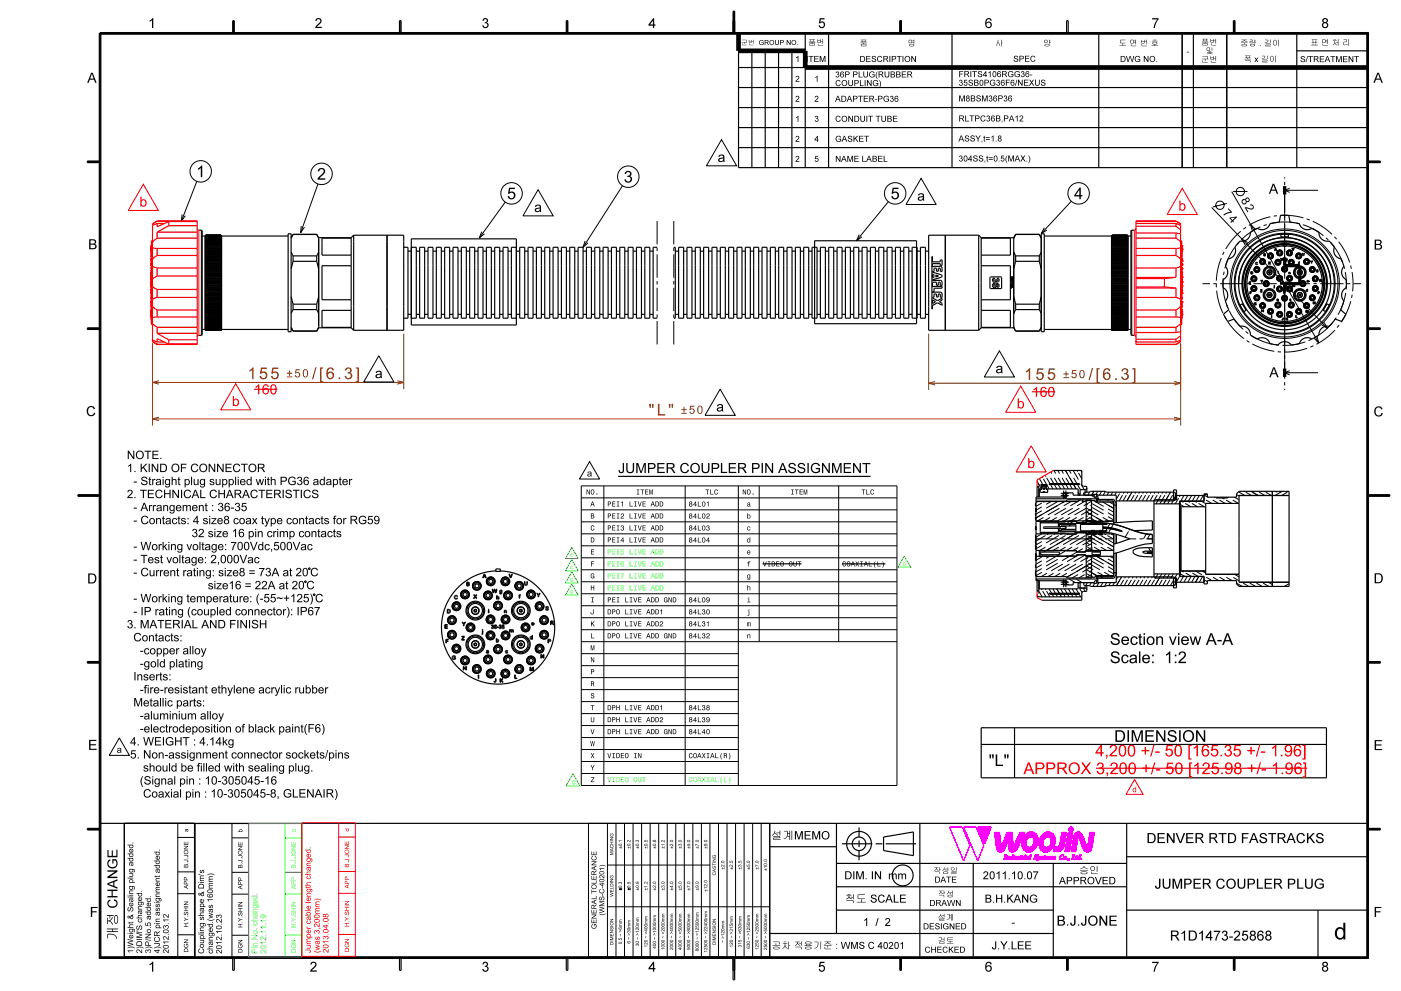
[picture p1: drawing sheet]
<svg xmlns="http://www.w3.org/2000/svg" width="420mm" height="297mm" viewBox="0 0 420 297" stroke-linecap="round" stroke-linejoin="round" font-family="sans-serif">
<g fill="#000">
<path d="M29.8 10h.4v276.8l-.4 .4z" fill-rule="evenodd"/>
<path d="M69.8 6.2h.4v3.8h-.4z" fill-rule="evenodd"/>
<path d="M169.8 6.2h.4v3.8h-.4z" fill-rule="evenodd"/>
<path d="M30 9.8h380.2l-.4 .4h-379.8z" fill-rule="evenodd"/>
<path d="M26.2 48.3h3.8v.4h-3.8z" fill-rule="evenodd"/>
<path d="M410 48.3h3.8v.4h-3.8z" fill-rule="evenodd"/>
<path d="M26.2 98.3h3.8v.4h-3.8z" fill-rule="evenodd"/>
<path d="M410 98.3h3.8v.4h-3.8z" fill-rule="evenodd"/>
<path d="M23.4 148.3h6.6v.4h-6.6z" fill-rule="evenodd"/>
<path d="M410 148.3h6.6v.4h-6.6z" fill-rule="evenodd"/>
<path d="M26.2 198.3h3.8v.4h-3.8z" fill-rule="evenodd"/>
<path d="M410 198.3h3.8v.4h-3.8z" fill-rule="evenodd"/>
<path d="M26.2 248.3h3.8v.4h-3.8z" fill-rule="evenodd"/>
<path d="M410 248.3h3.8v.4h-3.8z" fill-rule="evenodd"/>
<path d="M30.2 286.8h379.6l.4 .4h-380.4z" fill-rule="evenodd"/>
<path d="M269.8 287h.4v3.8h-.4z" fill-rule="evenodd"/>
<path d="M319.8 287h.4v3.8h-.4z" fill-rule="evenodd"/>
<path d="M369.8 287h.4v3.8h-.4z" fill-rule="evenodd"/>
<path d="M409.8 10.2l.4-.4v277.4l-.4-.4z" fill-rule="evenodd"/>
</g>
<path d="M119.8 6.2h.4v3.8h-.4z" fill-rule="evenodd" fill="#0f0"/>
<g fill="#000">
<path d="M219.8 3.4h.4v6.6h-.4z" fill-rule="evenodd"/>
<path d="M219.8 6.2h.4v3.8h-.4z" fill-rule="evenodd"/>
</g>
<path d="M369.8 6.2h.4v3.8h-.4z" fill-rule="evenodd" fill="#0f0"/>
<path d="M269.8 6.2h.4v3.8h-.4z" fill-rule="evenodd" fill="#000"/>
<g fill="#f0f">
<path d="M293.1 247.9h4.1l-2 5z" fill-rule="evenodd"/>
<path d="M328.1 249.5l-.8 4.8z" fill-rule="evenodd"/>
<path d="M326.8 249.5h1.3l-.8 4.8-.4 .7-.5 .3z" fill-rule="evenodd"/>
<path d="M326.8 249.5l-.4 5.8h-.5v-1.7l.2-.1z" fill-rule="evenodd"/>
<path d="M325.7 253.5l.2 1.8h-.3z" fill-rule="evenodd"/>
<path d="M324.5 250.3l1.2 3.2-.1 1.8-.5-.3-.5-.8z" fill-rule="evenodd"/>
<path d="M323.6 249.4l.5 .3 .4 .6 .1 3.9-1.1-3.1z" fill-rule="evenodd"/>
<path d="M323.2 249.4h.4l-.1 1.7-.2-.1z" fill-rule="evenodd"/>
<path d="M322.9 249.4h.3v1.8z" fill-rule="evenodd"/>
<path d="M322.3 249.8l.6-.4 .3 1.8-.8 4-.3-5.1z" fill-rule="evenodd"/>
<path d="M322.1 250.1l.3 5.1h-1.2z" fill-rule="evenodd"/>
<path d="M320.3 249.5h1.3l-1 5.7h-1.3z" fill-rule="evenodd"/>
<path d="M318.3 249.5h1.4l-.7 4.1-.8 1.3z" fill-rule="evenodd"/>
<path d="M318.3 249.5l-.1 5.4-.7 .3v-1.8z" fill-rule="evenodd"/>
<path d="M317.5 253.4v1.8z" fill-rule="evenodd"/>
<path d="M317.4 253.6l.1 1.6z" fill-rule="evenodd"/>
<path d="M316 253.8l1.4-.2v1.6h-1.6z" fill-rule="evenodd"/>
<path d="M315.6 249.9a3.6 3.6 0 0 1-.3 4.7z" fill-rule="evenodd"/>
<path d="M315.2 249.5l.4 .4-.3 4.7-.4 .3z" fill-rule="evenodd"/>
<path d="M315 252.9l-.1 2-.3 .2-.2-1.4z" fill-rule="evenodd"/>
<path d="M313.7 254l.7-.3 .2 1.4-.7 .2z" fill-rule="evenodd"/>
<path d="M312.8 253.4l.9 .6 .2 1.3h-.7z" fill-rule="evenodd"/>
<path d="M312.7 252.7l.5 2.6-.9-.3z" fill-rule="evenodd"/>
<path d="M314.9 249.4l.3 .1v2.3l-.4-.8z" fill-rule="evenodd"/>
<path d="M314.5 249.3l.4 .1-.1 1.6-.4-.2z" fill-rule="evenodd"/>
<path d="M313.5 249.5l1-.2-.1 1.5-1.1 .3z" fill-rule="evenodd"/>
<path d="M312.9 249.8l.6-.3-.2 1.6-.5 .8z" fill-rule="evenodd"/>
<path d="M312.3 250.4l.6-.6-.6 5.2a3.4 3.4 0 0 1 0-4.6z" fill-rule="evenodd"/>
<path d="M312.7 252.4l-.4 2.6z" fill-rule="evenodd"/>
<path d="M309.8 249.4l.3 .1 .1 5.1-.3-1.7a1.59 1.59 0 0 0-.4-2z" fill-rule="evenodd"/>
<path d="M308.9 249.4h.9l-.3 1.5-.6-.1z" fill-rule="evenodd"/>
<path d="M308.4 249.5l.5-.1v1.4l-1 .6z" fill-rule="evenodd"/>
<path d="M307.8 249.8l.6-.3-.8 2.9z" fill-rule="evenodd"/>
<path d="M307.2 250.4l.6-.6-.2 2.9 .1 2.6-.8-.6z" fill-rule="evenodd"/>
<path d="M307.2 250.4l-.3 4.3a3.7 3.7 0 0 1 .3-4.3z" fill-rule="evenodd"/>
<path d="M310.5 249.9a3.6 3.6 0 0 1-.3 4.7z" fill-rule="evenodd"/>
<path d="M309.9 252.9l.3 1.7-.7 .5-.1-1.5z" fill-rule="evenodd"/>
<path d="M308.7 254l.7-.4 .1 1.5-.7 .2z" fill-rule="evenodd"/>
<path d="M308 253.7l.7 .3 .1 1.3h-.7z" fill-rule="evenodd"/>
<path d="M307.6 253.1l.4 .6 .1 1.6h-.4z" fill-rule="evenodd"/>
<path d="M307.6 252.7l.1 2.6z" fill-rule="evenodd"/>
<path d="M310.1 249.5l.4 .4-.3 4.7z" fill-rule="evenodd"/>
<path d="M306.4 252.4v.9z" fill-rule="evenodd"/>
<path d="M305.7 249.5h1.5l-2.4 5.1-.6 .6-.2-1.9z" fill-rule="evenodd"/>
<path d="M303.9 253.4l.1-.1 .2 1.9-.3 .1z" fill-rule="evenodd"/>
<path d="M303.7 253.3l.2 .1v1.9l-.3 .1z" fill-rule="evenodd"/>
<path d="M303.5 249.5l.1 5.9-.7-.2z" fill-rule="evenodd"/>
<path d="M301.9 249.5h1.6l-.6 5.7-.4-.5z" fill-rule="evenodd"/>
<path d="M301.9 249.5a5 5 0 0 1-1.2 5.5l-.2 .2-.1-1.9z" fill-rule="evenodd"/>
<path d="M300.2 253.4l.2-.1 .1 1.9-.3 .1z" fill-rule="evenodd"/>
<path d="M300.1 253.3l.1 2-.5 .1z" fill-rule="evenodd"/>
<path d="M298.2 249.5h1.4l.5 3.8-.4 2.1-.4-.2-.4-.6z" fill-rule="evenodd"/>
<path d="M324 256.2l-.2 1.1z" fill-rule="evenodd"/>
<path d="M323.7 256.2h.3l-.2 1.2z" fill-rule="evenodd"/>
<path d="M323.9 257.3l-.1 .2z" fill-rule="evenodd"/>
<path d="M323.8 257.4l-.1 .2z" fill-rule="evenodd"/>
<path d="M323.8 256.4l-.1 1.2z" fill-rule="evenodd"/>
<path d="M323.7 256.7v.9z" fill-rule="evenodd"/>
<path d="M323.7 256.7l-.1 .9z" fill-rule="evenodd"/>
<path d="M323.5 256.6v.2z" fill-rule="evenodd"/>
<path d="M323.3 256.7l.2-.1-.2 .4z" fill-rule="evenodd"/>
<path d="M323.3 256.7l-.1 .9z" fill-rule="evenodd"/>
<path d="M323.3 257.3l-.1 .3z" fill-rule="evenodd"/>
<path d="M323.2 256.8v.8z" fill-rule="evenodd"/>
<path d="M323.1 257v.5z" fill-rule="evenodd"/>
<path d="M323 257.2v.3z" fill-rule="evenodd"/>
<path d="M323.6 257.1v.5z" fill-rule="evenodd"/>
<path d="M323.5 257.2v.4z" fill-rule="evenodd"/>
<path d="M323.3 257.4v.2z" fill-rule="evenodd"/>
<path d="M323.8 257.4l-.1 .2z" fill-rule="evenodd"/>
<path d="M322.9 256.4v.2z" fill-rule="evenodd"/>
<path d="M322.9 256.5v.3z" fill-rule="evenodd"/>
<path d="M322.9 256.6l.1 .2z" fill-rule="evenodd"/>
<path d="M322.8 256.6l-.1 .8z" fill-rule="evenodd"/>
<path d="M322.7 256.6l-.1 1z" fill-rule="evenodd"/>
<path d="M322.8 257.3v.2z" fill-rule="evenodd"/>
<path d="M322.7 257.4v.2z" fill-rule="evenodd"/>
<path d="M322.7 257.4v.2z" fill-rule="evenodd"/>
<path d="M322.6 256.8l-.1 .8z" fill-rule="evenodd"/>
<path d="M322.6 256.9l-.1 .7z" fill-rule="evenodd"/>
<path d="M322.5 257.4v.1z" fill-rule="evenodd"/>
<path d="M320.4 257.3l.1 .4z" fill-rule="evenodd"/>
<path d="M320.3 257.3l.1 .3z" fill-rule="evenodd"/>
<path d="M320.6 257.3v.3z" fill-rule="evenodd"/>
<path d="M320.5 257.3v.4z" fill-rule="evenodd"/>
<path d="M320.4 257.7l-.1 .2z" fill-rule="evenodd"/>
<path d="M319.5 256.6l.1 .8z" fill-rule="evenodd"/>
<path d="M319.3 256.7v.1z" fill-rule="evenodd"/>
<path d="M319.2 256.7v.2z" fill-rule="evenodd"/>
<path d="M319.1 256.7v.5z" fill-rule="evenodd"/>
<path d="M319.1 256.8v.7z" fill-rule="evenodd"/>
<path d="M319.7 256.7v.5z" fill-rule="evenodd"/>
<path d="M319.6 256.7l.1 .5z" fill-rule="evenodd"/>
<path d="M319.5 256.8v.7z" fill-rule="evenodd"/>
<path d="M319.5 257l-.1 .6z" fill-rule="evenodd"/>
<path d="M319.4 257.3l-.1 .3z" fill-rule="evenodd"/>
<path d="M319.1 257.5l.2 .1z" fill-rule="evenodd"/>
<path d="M319 256.8l.1 .8z" fill-rule="evenodd"/>
<path d="M319 256.8v.8z" fill-rule="evenodd"/>
<path d="M318.9 257v.5z" fill-rule="evenodd"/>
<path d="M319.1 256.8v.7z" fill-rule="evenodd"/>
<path d="M318.9 256.2v.4z" fill-rule="evenodd"/>
<path d="M318.8 256.2v.4z" fill-rule="evenodd"/>
<path d="M318.8 256.2v.4z" fill-rule="evenodd"/>
<path d="M318.8 256.2v.4z" fill-rule="evenodd"/>
<path d="M318.7 256.2l.1 .4z" fill-rule="evenodd"/>
<path d="M318.6 256.2l.1 .2z" fill-rule="evenodd"/>
<path d="M318.3 256.2h.3l-.4 .2z" fill-rule="evenodd"/>
<path d="M318.1 256.3l.2-.1-.3 .6z" fill-rule="evenodd"/>
<path d="M317.9 256.4l.2-.1-.2 .8z" fill-rule="evenodd"/>
<path d="M318.4 257.4l.2-.1z" fill-rule="evenodd"/>
<path d="M318.1 257.4l.3 .2z" fill-rule="evenodd"/>
<path d="M317.9 257.2l.2 .4z" fill-rule="evenodd"/>
<path d="M317.9 256.4v1.1l-.3-.5z" fill-rule="evenodd"/>
<path d="M317.9 257.2l.1 .4z" fill-rule="evenodd"/>
<path d="M321.5 256.2h.7z" fill-rule="evenodd"/>
<path d="M322.3 257.2v.4z" fill-rule="evenodd"/>
<path d="M322.2 257.3v.3z" fill-rule="evenodd"/>
<path d="M321.2 257.5l1-.2v.3z" fill-rule="evenodd"/>
<path d="M321.7 256.3l.5-.1-.5 1.2z" fill-rule="evenodd"/>
<path d="M321.7 256.4v1.1l-.3-.1z" fill-rule="evenodd"/>
<path d="M321.4 257.4l.3 .1z" fill-rule="evenodd"/>
<path d="M321.4 257.4l.3 .1z" fill-rule="evenodd"/>
<path d="M322 256.3l.2-.1z" fill-rule="evenodd"/>
<path d="M321.5 256.3l.7-.1z" fill-rule="evenodd"/>
<path d="M322 256.4l-.3 .9z" fill-rule="evenodd"/>
<path d="M316.5 256.6v.3z" fill-rule="evenodd"/>
<path d="M316.4 256.6v.4z" fill-rule="evenodd"/>
<path d="M316.4 256.7v.3z" fill-rule="evenodd"/>
<path d="M316.3 256.6l.1 .3z" fill-rule="evenodd"/>
<path d="M316.1 256.6v.2z" fill-rule="evenodd"/>
<path d="M316 256.7l.1 .6z" fill-rule="evenodd"/>
<path d="M316.2 257l.2 .3-.2 .3z" fill-rule="evenodd"/>
<path d="M316.1 256.8l.1 .6z" fill-rule="evenodd"/>
<path d="M315.9 256.7l.1 .5z" fill-rule="evenodd"/>
<path d="M316.2 257.4l-.1 .2z" fill-rule="evenodd"/>
<path d="M315.8 257.2l.1 .4z" fill-rule="evenodd"/>
<path d="M315.8 257.2v.4z" fill-rule="evenodd"/>
<path d="M315.8 257.2v.4z" fill-rule="evenodd"/>
<path d="M315.8 257.2v.4z" fill-rule="evenodd"/>
<path d="M315.8 257.3v.3z" fill-rule="evenodd"/>
<path d="M316.1 256.8v.6z" fill-rule="evenodd"/>
<path d="M313.9 256.7l.2-.1-.1 .5z" fill-rule="evenodd"/>
<path d="M313.8 256.7l-.1 .3z" fill-rule="evenodd"/>
<path d="M313.6 256.9l.2-.2-.2 .5z" fill-rule="evenodd"/>
<path d="M313.6 256.9v.7z" fill-rule="evenodd"/>
<path d="M314.1 256.7l.1 .2z" fill-rule="evenodd"/>
<path d="M314.1 256.6l-.1 .5z" fill-rule="evenodd"/>
<path d="M314 256.8l-.1 .4z" fill-rule="evenodd"/>
<path d="M313.7 257.1l.2 .1z" fill-rule="evenodd"/>
<path d="M313.9 257.4l.2-.1z" fill-rule="evenodd"/>
<path d="M313.8 257.5h.2z" fill-rule="evenodd"/>
<path d="M313.6 257.4l.2 .2h-.2z" fill-rule="evenodd"/>
<path d="M313.6 257.3v.3z" fill-rule="evenodd"/>
<path d="M313.5 256.9v.7z" fill-rule="evenodd"/>
<path d="M313.3 256.4v.2z" fill-rule="evenodd"/>
<path d="M313.2 256.5v.3z" fill-rule="evenodd"/>
<path d="M313.3 256.6v.2z" fill-rule="evenodd"/>
<path d="M313.1 256.6v.8z" fill-rule="evenodd"/>
<path d="M313 256.6v1z" fill-rule="evenodd"/>
<path d="M313.2 257.3l-.1 .2z" fill-rule="evenodd"/>
<path d="M313.1 257.4l-.1 .2z" fill-rule="evenodd"/>
<path d="M313.1 257.4l-.1 .2z" fill-rule="evenodd"/>
<path d="M313 256.8l-.1 .8z" fill-rule="evenodd"/>
<path d="M313 256.9l-.1 .7z" fill-rule="evenodd"/>
<path d="M312.8 257.4v.1z" fill-rule="evenodd"/>
<path d="M312.7 256.6v.3z" fill-rule="evenodd"/>
<path d="M312.7 256.6v.4z" fill-rule="evenodd"/>
<path d="M312.7 256.7v.3z" fill-rule="evenodd"/>
<path d="M312.5 256.6l.1 .3z" fill-rule="evenodd"/>
<path d="M312.4 256.6v.2z" fill-rule="evenodd"/>
<path d="M312.3 256.7l.1 .6z" fill-rule="evenodd"/>
<path d="M312.5 257l.2 .3-.2 .3z" fill-rule="evenodd"/>
<path d="M312.4 256.8v.6z" fill-rule="evenodd"/>
<path d="M312.2 256.7l.1 .5z" fill-rule="evenodd"/>
<path d="M312.4 257.4v.2z" fill-rule="evenodd"/>
<path d="M312.3 257.5l.1 .1z" fill-rule="evenodd"/>
<path d="M312.1 257.2l.1 .4z" fill-rule="evenodd"/>
<path d="M312.1 257.2v.4z" fill-rule="evenodd"/>
<path d="M312.1 257.2l-.1 .4z" fill-rule="evenodd"/>
<path d="M312 257.3v.3z" fill-rule="evenodd"/>
<path d="M312 257.3v.3z" fill-rule="evenodd"/>
<path d="M312 257.4v.2z" fill-rule="evenodd"/>
<path d="M312.4 256.8v.6z" fill-rule="evenodd"/>
<path d="M308.8 256.3l.4-.1z" fill-rule="evenodd"/>
<path d="M308.8 256.4l.4-.2-.5 1.4z" fill-rule="evenodd"/>
<path d="M308.6 257.4v.2z" fill-rule="evenodd"/>
<path d="M308.9 257.3v.2z" fill-rule="evenodd"/>
<path d="M308.9 257.4l-.1 .2z" fill-rule="evenodd"/>
<path d="M308.8 257.4l-.1 .2z" fill-rule="evenodd"/>
<path d="M308.8 257.4l-.1 .2z" fill-rule="evenodd"/>
<path d="M308.3 256.7v.5z" fill-rule="evenodd"/>
<path d="M308.3 256.7v.7z" fill-rule="evenodd"/>
<path d="M308.2 256.7l.1 .9z" fill-rule="evenodd"/>
<path d="M308.4 257.3v.2z" fill-rule="evenodd"/>
<path d="M308.3 257.4v.2z" fill-rule="evenodd"/>
<path d="M308.2 256.7v.9z" fill-rule="evenodd"/>
<path d="M308.1 256.6l.1 1z" fill-rule="evenodd"/>
<path d="M308.2 256.9v.7z" fill-rule="evenodd"/>
<path d="M308.1 257.2l-.1 .4z" fill-rule="evenodd"/>
<path d="M308 257.3l-.1 .2z" fill-rule="evenodd"/>
<path d="M307.9 257.4v.2z" fill-rule="evenodd"/>
<path d="M307.8 257.3v.3z" fill-rule="evenodd"/>
<path d="M308 256.7h.1z" fill-rule="evenodd"/>
<path d="M307.8 256.8l.2-.1-.1 .4z" fill-rule="evenodd"/>
<path d="M307.8 256.8v.8z" fill-rule="evenodd"/>
<path d="M307.7 256.9l.1 .7a.37 .37 0 0 1-.3-.3 .37 .37 0 0 1 .2-.4z" fill-rule="evenodd"/>
<path d="M308 257.4v.2z" fill-rule="evenodd"/>
<path d="M307.6 257.3v.2z" fill-rule="evenodd"/>
<path d="M307.5 256.6l-.2 .7z" fill-rule="evenodd"/>
<path d="M307.1 256.7l.4-.1-.3 1z" fill-rule="evenodd"/>
<path d="M307.3 257.4l-.1 .2z" fill-rule="evenodd"/>
<path d="M307.4 257.3l-.1 .3z" fill-rule="evenodd"/>
<path d="M307.2 256.8l-.1 .8z" fill-rule="evenodd"/>
<path d="M307.2 256.8l-.1 .8z" fill-rule="evenodd"/>
<path d="M306.9 256.6v.4z" fill-rule="evenodd"/>
<path d="M306.9 256.7v.3z" fill-rule="evenodd"/>
<path d="M306.8 256.7l.1 .3z" fill-rule="evenodd"/>
<path d="M306.8 256.7v.2z" fill-rule="evenodd"/>
<path d="M306.8 256.8l-.1 .2z" fill-rule="evenodd"/>
<path d="M306.7 256.8l-.1 .4z" fill-rule="evenodd"/>
<path d="M306.6 257.1l-.1 .5z" fill-rule="evenodd"/>
<path d="M306.5 256.7v.9z" fill-rule="evenodd"/>
<path d="M306.5 256.7v.9z" fill-rule="evenodd"/>
<path d="M306.4 256.7l.1 .9z" fill-rule="evenodd"/>
<path d="M306.4 256.8l.1 .8h-.2z" fill-rule="evenodd"/>
<path d="M306.7 256.6l-.1 .4z" fill-rule="evenodd"/>
<path d="M306.6 256.6v.5z" fill-rule="evenodd"/>
<path d="M306.2 256.4v.2z" fill-rule="evenodd"/>
<path d="M306.1 256.5v.3z" fill-rule="evenodd"/>
<path d="M306.2 256.6v.2z" fill-rule="evenodd"/>
<path d="M306 256.6v.8z" fill-rule="evenodd"/>
<path d="M305.9 256.6v1z" fill-rule="evenodd"/>
<path d="M306.1 257.4l-.1 .1z" fill-rule="evenodd"/>
<path d="M306 257.4l-.1 .2z" fill-rule="evenodd"/>
<path d="M306 257.4l-.1 .2z" fill-rule="evenodd"/>
<path d="M305.9 256.8l-.1 .8z" fill-rule="evenodd"/>
<path d="M305.9 256.9l-.1 .7z" fill-rule="evenodd"/>
<path d="M305.7 257.4v.1z" fill-rule="evenodd"/>
<path d="M305.7 256.6v.3z" fill-rule="evenodd"/>
<path d="M305.6 256.6v.4z" fill-rule="evenodd"/>
<path d="M305.6 256.7v.3z" fill-rule="evenodd"/>
<path d="M305.5 256.6l.1 .3z" fill-rule="evenodd"/>
<path d="M305.3 256.6v.2z" fill-rule="evenodd"/>
<path d="M305.2 256.7l.1 .6z" fill-rule="evenodd"/>
<path d="M305.4 257l.2 .3-.2 .3z" fill-rule="evenodd"/>
<path d="M305.3 256.8v.6z" fill-rule="evenodd"/>
<path d="M305.1 256.7l.1 .5z" fill-rule="evenodd"/>
<path d="M305.3 257.4v.2z" fill-rule="evenodd"/>
<path d="M305 257.2l.1 .4z" fill-rule="evenodd"/>
<path d="M305 257.2v.4z" fill-rule="evenodd"/>
<path d="M305 257.2v.4z" fill-rule="evenodd"/>
<path d="M304.9 257.2l.1 .4z" fill-rule="evenodd"/>
<path d="M304.9 257.3v.3z" fill-rule="evenodd"/>
<path d="M305.3 256.8v.6z" fill-rule="evenodd"/>
<path d="M303.8 256.2l.1 .1-.3 1z" fill-rule="evenodd"/>
<path d="M303.6 256.4l.2-.2-.2 1.2z" fill-rule="evenodd"/>
<path d="M303.6 256.2h.2z" fill-rule="evenodd"/>
<path d="M303.7 257.3l-.1 .2z" fill-rule="evenodd"/>
<path d="M303.6 257.4v.2z" fill-rule="evenodd"/>
<path d="M303.6 256.4l-.1 1.2z" fill-rule="evenodd"/>
<path d="M303.5 256.7l-.1 .9z" fill-rule="evenodd"/>
<path d="M303.4 256.6l-.1 .2z" fill-rule="evenodd"/>
<path d="M303.2 256.7l.2-.1-.2 .4z" fill-rule="evenodd"/>
<path d="M303.2 256.7l-.1 .9z" fill-rule="evenodd"/>
<path d="M303.1 257.3v.3z" fill-rule="evenodd"/>
<path d="M303 256.8v.8z" fill-rule="evenodd"/>
<path d="M303 257l-.1 .5z" fill-rule="evenodd"/>
<path d="M302.9 257.2v.3z" fill-rule="evenodd"/>
<path d="M303.4 257.1v.5z" fill-rule="evenodd"/>
<path d="M303.3 257.2l.1 .4z" fill-rule="evenodd"/>
<path d="M303.1 257.4l.1 .2z" fill-rule="evenodd"/>
<path d="M314.7 256.6v.3z" fill-rule="evenodd"/>
<path d="M314.6 256.6v.4z" fill-rule="evenodd"/>
<path d="M315.1 256.7v.3z" fill-rule="evenodd"/>
<path d="M315 256.7v.7z" fill-rule="evenodd"/>
<path d="M315.5 256.7v.7z" fill-rule="evenodd"/>
<path d="M315.4 256.7v.9z" fill-rule="evenodd"/>
<path d="M315.6 257.3v.2z" fill-rule="evenodd"/>
<path d="M315.5 257.4l-.1 .2z" fill-rule="evenodd"/>
<path d="M315.4 256.9v.7z" fill-rule="evenodd"/>
<path d="M315.3 257v.6z" fill-rule="evenodd"/>
<path d="M315.2 257.3v.2z" fill-rule="evenodd"/>
<path d="M315.3 256.8l-.1 .3z" fill-rule="evenodd"/>
<path d="M314.9 256.7v.9z" fill-rule="evenodd"/>
<path d="M314.9 256.7v.9h-.2z" fill-rule="evenodd"/>
<path d="M314.9 256.7v.2z" fill-rule="evenodd"/>
<path d="M314.9 256.7l-.1 .2z" fill-rule="evenodd"/>
<path d="M314.8 256.8l-.2 .2z" fill-rule="evenodd"/>
<path d="M314.6 256.6v.6z" fill-rule="evenodd"/>
<path d="M314.5 256.7v.6z" fill-rule="evenodd"/>
<path d="M314.4 256.7v.9z" fill-rule="evenodd"/>
<path d="M314.4 256.7v.9z" fill-rule="evenodd"/>
<path d="M314.4 256.8v.8h-.2z" fill-rule="evenodd"/>
<path d="M314.4 256.8l-.2 .8z" fill-rule="evenodd"/>
<path d="M311.3 256.7h.2l.1 .7-.2 .4z" fill-rule="evenodd"/>
<path d="M311.3 256.7v.2z" fill-rule="evenodd"/>
<path d="M312 256.7v.2z" fill-rule="evenodd"/>
<path d="M311.9 256.6v.6z" fill-rule="evenodd"/>
<path d="M311.9 256.6v.4z" fill-rule="evenodd"/>
<path d="M311.8 256.7v.2z" fill-rule="evenodd"/>
<path d="M311.9 257l-.2 .4z" fill-rule="evenodd"/>
<path d="M311.7 257.3l-.3 .5z" fill-rule="evenodd"/>
<path d="M311.5 256.7l.1 .7z" fill-rule="evenodd"/>
<path d="M311.5 256.7l.1 .7z" fill-rule="evenodd"/>
<path d="M311.6 257.4l-.2 .4z" fill-rule="evenodd"/>
<path d="M311.4 257.7l-.1 .2z" fill-rule="evenodd"/>
<path d="M311.2 257.8v.2z" fill-rule="evenodd"/>
<path d="M311.2 257.8v.2z" fill-rule="evenodd"/>
<path d="M311 257.8l.2 .2z" fill-rule="evenodd"/>
<path d="M310.9 256.9l.1 .5z" fill-rule="evenodd"/>
<path d="M310.7 256.7l.3 .7-.2 .2z" fill-rule="evenodd"/>
<path d="M310.7 257.3l.1 .3h-.2z" fill-rule="evenodd"/>
<path d="M310.4 257.5l.2 .1z" fill-rule="evenodd"/>
<path d="M310.2 257.2l.3 .4-.3-.1z" fill-rule="evenodd"/>
<path d="M310.1 257.1l.1 .4z" fill-rule="evenodd"/>
<path d="M310.1 257.1v.5z" fill-rule="evenodd"/>
<path d="M310.1 257.1v.5z" fill-rule="evenodd"/>
<path d="M310.1 257.1l-.1 .5z" fill-rule="evenodd"/>
<path d="M310.6 256.6l.1 .7z" fill-rule="evenodd"/>
<path d="M310.5 256.2l.2 .9z" fill-rule="evenodd"/>
<path d="M310.4 256.3l.2 .8-.2-.3z" fill-rule="evenodd"/>
<path d="M310.3 256.4l.1 .4z" fill-rule="evenodd"/>
<path d="M311.1 256.2v.4z" fill-rule="evenodd"/>
<path d="M311.1 256.2v.5z" fill-rule="evenodd"/>
<path d="M311 256.3l.1 .4z" fill-rule="evenodd"/>
<path d="M311 256.3v.3z" fill-rule="evenodd"/>
<path d="M310.9 256.2l.1 .3z" fill-rule="evenodd"/>
<path d="M310.8 256.2l.1 .1z" fill-rule="evenodd"/>
<path d="M310.7 256.2h.1l-.2 .2z" fill-rule="evenodd"/>
<path d="M304 256.7l.1 .9z" fill-rule="evenodd"/>
<path d="M304.3 256.6v.3z" fill-rule="evenodd"/>
<path d="M304.2 256.7v.6z" fill-rule="evenodd"/>
<path d="M304.1 256.7v.9z" fill-rule="evenodd"/>
<path d="M304 256.8v.8z" fill-rule="evenodd"/>
<path d="M304 256.9v.7z" fill-rule="evenodd"/>
<path d="M304.8 256.7l-.1 .6z" fill-rule="evenodd"/>
<path d="M304.6 256.7l.1 .8-.2 .1z" fill-rule="evenodd"/>
<path d="M304.6 256.7l-.1 .9z" fill-rule="evenodd"/>
<path d="M304.5 257.1v.5z" fill-rule="evenodd"/>
<path d="M304.4 257.1v.2z" fill-rule="evenodd"/>
<path d="M304.4 257.2l-.2 .3z" fill-rule="evenodd"/>
<path d="M304.7 257.3v.2z" fill-rule="evenodd"/>
<path d="M304.4 257.3l.1 .3z" fill-rule="evenodd"/>
<path d="M304.4 257.3v.3z" fill-rule="evenodd"/>
<path d="M304.6 256.7h.2l-.1 .6z" fill-rule="evenodd"/>
<path d="M304.1 256.7v.9z" fill-rule="evenodd"/>
<path d="M302.5 256.7v.9z" fill-rule="evenodd"/>
<path d="M302.4 256.9l.1 .7-.2-.2z" fill-rule="evenodd"/>
<path d="M302.7 257.3l-.1 .2z" fill-rule="evenodd"/>
<path d="M302.6 257.4l-.1 .2z" fill-rule="evenodd"/>
<path d="M302.7 256.6v.4z" fill-rule="evenodd"/>
<path d="M302.6 256.6v.7z" fill-rule="evenodd"/>
<path d="M302.4 256.7v.2z" fill-rule="evenodd"/>
<path d="M302.3 256.8l-.2 .4z" fill-rule="evenodd"/>
<path d="M302.2 257l-.1 .2z" fill-rule="evenodd"/>
<path d="M302.2 256.6v.2z" fill-rule="evenodd"/>
<path d="M301.9 256.7l.3-.1-.2 1z" fill-rule="evenodd"/>
<path d="M302.2 257l-.1 .2z" fill-rule="evenodd"/>
<path d="M301.9 256.8l.1 .8h-.2z" fill-rule="evenodd"/>
<path d="M302.6 257.4l-.1 .2z" fill-rule="evenodd"/>
<path d="M301.3 256.2h.6l-.5 .2z" fill-rule="evenodd"/>
<path d="M301.4 256.4l.3-.1-.3 1.1z" fill-rule="evenodd"/>
<path d="M300.9 257.5l.6 .1z" fill-rule="evenodd"/>
<path d="M301.4 256.4v1h-.3z" fill-rule="evenodd"/>
<path d="M301.1 257.4l.3 .1z" fill-rule="evenodd"/>
<path d="M293.1 247.9h4.1l-2 5z" fill-rule="evenodd"/>
<path d="M320.3 249.5h1.3l-1 5.7h-1.3z" fill-rule="evenodd"/>
<path d="M318.3 249.5h1.4l-.7 4.1-.8 1.3z" fill-rule="evenodd"/>
<path d="M318.3 249.5l-.1 5.4-.7 .3v-1.8z" fill-rule="evenodd"/>
<path d="M317.5 253.4v1.8z" fill-rule="evenodd"/>
<path d="M317.4 253.6l.1 1.6z" fill-rule="evenodd"/>
<path d="M316 253.8l1.4-.2v1.6h-1.6z" fill-rule="evenodd"/>
<path d="M315.6 249.9a3.6 3.6 0 0 1-.3 4.7z" fill-rule="evenodd"/>
<path d="M315.2 249.5l.4 .4-.3 4.7-.4 .3z" fill-rule="evenodd"/>
<path d="M315 252.9l-.1 2-.3 .2-.2-1.4z" fill-rule="evenodd"/>
<path d="M313.7 254l.7-.3 .2 1.4-.7 .2z" fill-rule="evenodd"/>
<path d="M312.8 253.4l.9 .6 .2 1.3h-.7z" fill-rule="evenodd"/>
<path d="M312.7 252.7l.5 2.6-.9-.3z" fill-rule="evenodd"/>
<path d="M314.9 249.4l.3 .1v2.3l-.4-.8z" fill-rule="evenodd"/>
<path d="M314.5 249.3l.4 .1-.1 1.6-.4-.2z" fill-rule="evenodd"/>
<path d="M313.5 249.5l1-.2-.1 1.5-1.1 .3z" fill-rule="evenodd"/>
<path d="M312.9 249.8l.6-.3-.2 1.6-.5 .8z" fill-rule="evenodd"/>
<path d="M312.3 250.4l.6-.6-.6 5.2a3.4 3.4 0 0 1 0-4.6z" fill-rule="evenodd"/>
<path d="M312.7 252.4l-.4 2.6z" fill-rule="evenodd"/>
<path d="M309.8 249.4l.3 .1 .1 5.1-.3-1.7a1.59 1.59 0 0 0-.4-2z" fill-rule="evenodd"/>
<path d="M308.9 249.4h.9l-.3 1.5-.6-.1z" fill-rule="evenodd"/>
<path d="M308.4 249.5l.5-.1v1.4l-1 .6z" fill-rule="evenodd"/>
<path d="M307.8 249.8l.6-.3-.8 2.9z" fill-rule="evenodd"/>
<path d="M307.2 250.4l.6-.6-.2 2.9 .1 2.6-.8-.6z" fill-rule="evenodd"/>
<path d="M307.2 250.4l-.3 4.3a3.7 3.7 0 0 1 .3-4.3z" fill-rule="evenodd"/>
<path d="M310.5 249.9a3.6 3.6 0 0 1-.3 4.7z" fill-rule="evenodd"/>
<path d="M309.9 252.9l.3 1.7-.7 .5-.1-1.5z" fill-rule="evenodd"/>
<path d="M308.7 254l.7-.4 .1 1.5-.7 .2z" fill-rule="evenodd"/>
<path d="M308 253.7l.7 .3 .1 1.3h-.7z" fill-rule="evenodd"/>
<path d="M307.6 253.1l.4 .6 .1 1.6h-.4z" fill-rule="evenodd"/>
<path d="M307.6 252.7l.1 2.6z" fill-rule="evenodd"/>
<path d="M310.1 249.5l.4 .4-.3 4.7z" fill-rule="evenodd"/>
<path d="M306.4 252.4v.9z" fill-rule="evenodd"/>
<path d="M305.7 249.5h1.5l-2.4 5.1-.6 .6-.2-1.9z" fill-rule="evenodd"/>
<path d="M303.9 253.4l.1-.1 .2 1.9-.3 .1z" fill-rule="evenodd"/>
<path d="M303.7 253.3l.2 .1v1.9l-.3 .1z" fill-rule="evenodd"/>
<path d="M303.5 249.5l.1 5.9-.5-.1z" fill-rule="evenodd"/>
<path d="M301.9 249.5h1.6l-.4 5.8a1.1 1.1 0 0 1-.6-1.1z" fill-rule="evenodd"/>
<path d="M301.9 249.5a5 5 0 0 1-1.2 5.5l-.2 .2-.1-1.9z" fill-rule="evenodd"/>
<path d="M300.2 253.4l.2-.1 .1 1.9-.3 .1z" fill-rule="evenodd"/>
<path d="M300.1 253.3l.1 2-.5 .1z" fill-rule="evenodd"/>
<path d="M298.2 249.5h1.4l.5 3.8-.4 2.1-.4-.2-.4-.6z" fill-rule="evenodd"/>
<path d="M324 256.2l-.2 1.1z" fill-rule="evenodd"/>
<path d="M323.7 256.2h.3l-.2 1.2z" fill-rule="evenodd"/>
<path d="M323.9 257.3l-.1 .2z" fill-rule="evenodd"/>
<path d="M323.8 257.4l-.1 .2z" fill-rule="evenodd"/>
<path d="M323.8 256.4l-.1 1.2z" fill-rule="evenodd"/>
<path d="M323.7 256.7v.9z" fill-rule="evenodd"/>
<path d="M323.7 256.7l-.1 .9z" fill-rule="evenodd"/>
<path d="M323.5 256.6v.2z" fill-rule="evenodd"/>
<path d="M323.3 256.7l.2-.1-.2 .4z" fill-rule="evenodd"/>
<path d="M323.3 256.7l-.1 .9z" fill-rule="evenodd"/>
<path d="M323.3 257.3l-.1 .3z" fill-rule="evenodd"/>
<path d="M323.2 256.8v.8z" fill-rule="evenodd"/>
<path d="M323.1 257v.5z" fill-rule="evenodd"/>
<path d="M323 257.2v.3z" fill-rule="evenodd"/>
<path d="M323.6 257.1v.5z" fill-rule="evenodd"/>
<path d="M323.5 257.2v.4z" fill-rule="evenodd"/>
<path d="M323.3 257.4v.2z" fill-rule="evenodd"/>
<path d="M323.8 257.4l-.1 .2z" fill-rule="evenodd"/>
<path d="M322.8 257.3v.2z" fill-rule="evenodd"/>
<path d="M322.7 257.4v.2z" fill-rule="evenodd"/>
<path d="M322.7 256.6l-.1 1z" fill-rule="evenodd"/>
<path d="M322.9 256.6l.1 .2z" fill-rule="evenodd"/>
<path d="M322.9 256.5v.3z" fill-rule="evenodd"/>
<path d="M322.8 256.6l-.1 .8z" fill-rule="evenodd"/>
<path d="M322.6 256.7v.9z" fill-rule="evenodd"/>
<path d="M322.9 256.4v.2z" fill-rule="evenodd"/>
<path d="M322.6 256.8l-.1 .8z" fill-rule="evenodd"/>
<path d="M322.6 256.9l-.1 .7z" fill-rule="evenodd"/>
<path d="M322.5 257.4v.1z" fill-rule="evenodd"/>
<path d="M322.8 256.6l-.1 .8z" fill-rule="evenodd"/>
<path d="M320.4 257.3l.1 .4z" fill-rule="evenodd"/>
<path d="M320.3 257.3l.1 .3z" fill-rule="evenodd"/>
<path d="M320.6 257.3v.3z" fill-rule="evenodd"/>
<path d="M320.5 257.3v.4z" fill-rule="evenodd"/>
<path d="M320.4 257.7l-.1 .2z" fill-rule="evenodd"/>
<path d="M319.5 256.6l.1 .8z" fill-rule="evenodd"/>
<path d="M319.3 256.7v.1z" fill-rule="evenodd"/>
<path d="M319.2 256.7v.2z" fill-rule="evenodd"/>
<path d="M319.1 256.7v.5z" fill-rule="evenodd"/>
<path d="M319.1 256.8v.7z" fill-rule="evenodd"/>
<path d="M319.7 256.7v.5z" fill-rule="evenodd"/>
<path d="M319.6 256.7l.1 .5z" fill-rule="evenodd"/>
<path d="M319.5 256.8v.7z" fill-rule="evenodd"/>
<path d="M319.5 257l-.1 .6z" fill-rule="evenodd"/>
<path d="M319.4 257.3l-.1 .3z" fill-rule="evenodd"/>
<path d="M319.1 257.5l.2 .1z" fill-rule="evenodd"/>
<path d="M319 256.8l.1 .8z" fill-rule="evenodd"/>
<path d="M319 256.8v.8z" fill-rule="evenodd"/>
<path d="M318.9 257v.5z" fill-rule="evenodd"/>
<path d="M319.1 256.8v.7z" fill-rule="evenodd"/>
<path d="M318.9 256.2v.4z" fill-rule="evenodd"/>
<path d="M318.8 256.2v.4z" fill-rule="evenodd"/>
<path d="M318.8 256.2v.4z" fill-rule="evenodd"/>
<path d="M318.8 256.2v.4z" fill-rule="evenodd"/>
<path d="M318.7 256.2l.1 .4z" fill-rule="evenodd"/>
<path d="M318.6 256.2l.1 .2z" fill-rule="evenodd"/>
<path d="M318.3 256.2h.3l-.4 .2z" fill-rule="evenodd"/>
<path d="M318.1 256.3l.2-.1-.3 .6z" fill-rule="evenodd"/>
<path d="M317.9 256.4l.2-.1-.2 .8z" fill-rule="evenodd"/>
<path d="M318.4 257.4l.2-.1z" fill-rule="evenodd"/>
<path d="M318.1 257.4l.3 .2z" fill-rule="evenodd"/>
<path d="M317.9 257.2l.2 .4z" fill-rule="evenodd"/>
<path d="M317.9 256.4v1.1l-.3-.5z" fill-rule="evenodd"/>
<path d="M317.9 257.2l.1 .4z" fill-rule="evenodd"/>
<path d="M321.2 257.5l1 .1z" fill-rule="evenodd"/>
<path d="M321.5 256.2h.7z" fill-rule="evenodd"/>
<path d="M321.7 256.3l.3 .1-.3 1z" fill-rule="evenodd"/>
<path d="M321.7 256.3h.3z" fill-rule="evenodd"/>
<path d="M322.3 257.2v.4z" fill-rule="evenodd"/>
<path d="M322.2 257.3v.3z" fill-rule="evenodd"/>
<path d="M321.2 257.5l1-.2v.3z" fill-rule="evenodd"/>
<path d="M321.7 256.3v1.2l-.3-.1z" fill-rule="evenodd"/>
<path d="M321.4 257.4l.3 .1z" fill-rule="evenodd"/>
<path d="M321.4 257.4l.3 .1z" fill-rule="evenodd"/>
<path d="M321.2 257.6h1z" fill-rule="evenodd"/>
<path d="M316.5 256.6v.3z" fill-rule="evenodd"/>
<path d="M316.4 256.6v.4z" fill-rule="evenodd"/>
<path d="M316.4 256.7v.3z" fill-rule="evenodd"/>
<path d="M316.3 256.6l.1 .3z" fill-rule="evenodd"/>
<path d="M316.1 256.6v.2z" fill-rule="evenodd"/>
<path d="M316 256.7l.1 .6z" fill-rule="evenodd"/>
<path d="M316.2 257l.2 .3-.2 .3z" fill-rule="evenodd"/>
<path d="M316.1 256.8l.1 .6z" fill-rule="evenodd"/>
<path d="M315.9 256.7l.1 .5z" fill-rule="evenodd"/>
<path d="M316.2 257.4l-.1 .2z" fill-rule="evenodd"/>
<path d="M315.8 257.2l.1 .4z" fill-rule="evenodd"/>
<path d="M315.8 257.2v.4z" fill-rule="evenodd"/>
<path d="M315.8 257.2v.4z" fill-rule="evenodd"/>
<path d="M315.8 257.2v.4z" fill-rule="evenodd"/>
<path d="M315.8 257.3v.3z" fill-rule="evenodd"/>
<path d="M316.1 256.8v.6z" fill-rule="evenodd"/>
<path d="M313.9 256.7l.2-.1-.1 .5z" fill-rule="evenodd"/>
<path d="M313.8 256.7l-.1 .3z" fill-rule="evenodd"/>
<path d="M313.6 256.9l.2-.2-.2 .5z" fill-rule="evenodd"/>
<path d="M313.6 256.9v.7z" fill-rule="evenodd"/>
<path d="M314.1 256.7l.1 .2z" fill-rule="evenodd"/>
<path d="M314.1 256.6l-.1 .5z" fill-rule="evenodd"/>
<path d="M314 256.8l-.1 .4z" fill-rule="evenodd"/>
<path d="M313.7 257.1l.2 .1z" fill-rule="evenodd"/>
<path d="M313.9 257.4l.2-.1z" fill-rule="evenodd"/>
<path d="M313.8 257.5h.2z" fill-rule="evenodd"/>
<path d="M313.6 257.4l.2 .2h-.2z" fill-rule="evenodd"/>
<path d="M313.6 257.3v.3z" fill-rule="evenodd"/>
<path d="M313.5 256.9v.7z" fill-rule="evenodd"/>
<path d="M313.2 257.3l-.1 .2z" fill-rule="evenodd"/>
<path d="M313.1 257.4l-.1 .2z" fill-rule="evenodd"/>
<path d="M313 256.6v1z" fill-rule="evenodd"/>
<path d="M313.3 256.6v.2z" fill-rule="evenodd"/>
<path d="M313.2 256.5v.3z" fill-rule="evenodd"/>
<path d="M313.1 256.6v.8z" fill-rule="evenodd"/>
<path d="M312.9 256.7l.1 .9z" fill-rule="evenodd"/>
<path d="M313.3 256.4v.2z" fill-rule="evenodd"/>
<path d="M313 256.8l-.1 .8z" fill-rule="evenodd"/>
<path d="M313 256.9l-.1 .7z" fill-rule="evenodd"/>
<path d="M312.8 257.4v.1z" fill-rule="evenodd"/>
<path d="M313.1 256.6v.8z" fill-rule="evenodd"/>
<path d="M312.7 256.6v.3z" fill-rule="evenodd"/>
<path d="M312.7 256.6v.4z" fill-rule="evenodd"/>
<path d="M312.7 256.7v.3z" fill-rule="evenodd"/>
<path d="M312.5 256.6l.1 .3z" fill-rule="evenodd"/>
<path d="M312.4 256.6v.2z" fill-rule="evenodd"/>
<path d="M312.3 256.7l.1 .6z" fill-rule="evenodd"/>
<path d="M312.5 257l.2 .3-.2 .3z" fill-rule="evenodd"/>
<path d="M312.4 256.8v.6z" fill-rule="evenodd"/>
<path d="M312.2 256.7l.1 .5z" fill-rule="evenodd"/>
<path d="M312.4 257.4v.2z" fill-rule="evenodd"/>
<path d="M312.3 257.5l.1 .1z" fill-rule="evenodd"/>
<path d="M312.1 257.2l.1 .4z" fill-rule="evenodd"/>
<path d="M312.1 257.2v.4z" fill-rule="evenodd"/>
<path d="M312.1 257.2l-.1 .4z" fill-rule="evenodd"/>
<path d="M312 257.3v.3z" fill-rule="evenodd"/>
<path d="M312 257.3v.3z" fill-rule="evenodd"/>
<path d="M312 257.4v.2z" fill-rule="evenodd"/>
<path d="M312.4 256.8v.6z" fill-rule="evenodd"/>
<path d="M308.8 256.4l.4-.2-.4 1.2z" fill-rule="evenodd"/>
<path d="M308.8 256.4l-.1 1.2z" fill-rule="evenodd"/>
<path d="M308.6 257.4v.2z" fill-rule="evenodd"/>
<path d="M308.8 256.3l.3-.1z" fill-rule="evenodd"/>
<path d="M308.9 257.3v.2z" fill-rule="evenodd"/>
<path d="M308.8 257.4l-.1 .2z" fill-rule="evenodd"/>
<path d="M308.8 257.4l-.1 .2z" fill-rule="evenodd"/>
<path d="M308.3 256.7v.5z" fill-rule="evenodd"/>
<path d="M308.3 256.7v.7z" fill-rule="evenodd"/>
<path d="M308.2 256.7l.1 .9z" fill-rule="evenodd"/>
<path d="M308.4 257.3v.2z" fill-rule="evenodd"/>
<path d="M308.3 257.4v.2z" fill-rule="evenodd"/>
<path d="M308.2 256.7v.9z" fill-rule="evenodd"/>
<path d="M308.1 256.6l.1 1z" fill-rule="evenodd"/>
<path d="M308.2 256.9v.7z" fill-rule="evenodd"/>
<path d="M308.1 257.2l-.1 .4z" fill-rule="evenodd"/>
<path d="M308 257.3l-.1 .2z" fill-rule="evenodd"/>
<path d="M307.9 257.4v.2z" fill-rule="evenodd"/>
<path d="M307.8 257.3v.3z" fill-rule="evenodd"/>
<path d="M308 256.7h.1z" fill-rule="evenodd"/>
<path d="M307.8 256.8l.2-.1-.1 .4z" fill-rule="evenodd"/>
<path d="M307.8 256.8v.8z" fill-rule="evenodd"/>
<path d="M307.7 256.9l.1 .7a.37 .37 0 0 1-.3-.3 .37 .37 0 0 1 .2-.4z" fill-rule="evenodd"/>
<path d="M308 257.4v.2z" fill-rule="evenodd"/>
<path d="M307.6 257.3v.2z" fill-rule="evenodd"/>
<path d="M307.4 257.3l-.1 .3z" fill-rule="evenodd"/>
<path d="M307.3 257.4l-.1 .2z" fill-rule="evenodd"/>
<path d="M307.2 256.8l.3-.2-.4 1z" fill-rule="evenodd"/>
<path d="M307.5 256.6l-.2 .7z" fill-rule="evenodd"/>
<path d="M307.5 256.6l-.2 .8z" fill-rule="evenodd"/>
<path d="M307.1 256.7l.4-.1z" fill-rule="evenodd"/>
<path d="M307.2 256.8l-.1 .8z" fill-rule="evenodd"/>
<path d="M306.7 256.6l-.1 .4z" fill-rule="evenodd"/>
<path d="M306.6 256.6v.5z" fill-rule="evenodd"/>
<path d="M306.9 256.6v.4z" fill-rule="evenodd"/>
<path d="M306.8 256.7l.1 .3z" fill-rule="evenodd"/>
<path d="M306.8 256.7v.3z" fill-rule="evenodd"/>
<path d="M306.8 256.8l-.1 .2z" fill-rule="evenodd"/>
<path d="M306.7 256.9l-.1 .3z" fill-rule="evenodd"/>
<path d="M306.6 257.1l-.1 .5z" fill-rule="evenodd"/>
<path d="M306.5 256.7v.9z" fill-rule="evenodd"/>
<path d="M306.5 256.7v.9z" fill-rule="evenodd"/>
<path d="M306.4 256.7l.1 .9z" fill-rule="evenodd"/>
<path d="M306.4 256.8l.1 .8h-.2z" fill-rule="evenodd"/>
<path d="M306.1 257.4l-.1 .1z" fill-rule="evenodd"/>
<path d="M306 257.4l-.1 .2z" fill-rule="evenodd"/>
<path d="M305.9 256.6v1z" fill-rule="evenodd"/>
<path d="M306.2 256.6v.2z" fill-rule="evenodd"/>
<path d="M306.1 256.5v.3z" fill-rule="evenodd"/>
<path d="M306 256.6v.8z" fill-rule="evenodd"/>
<path d="M305.9 256.7v.9z" fill-rule="evenodd"/>
<path d="M306.2 256.4v.2z" fill-rule="evenodd"/>
<path d="M305.9 256.8l-.1 .8z" fill-rule="evenodd"/>
<path d="M305.9 256.9l-.1 .7z" fill-rule="evenodd"/>
<path d="M305.7 257.4v.1z" fill-rule="evenodd"/>
<path d="M306 256.6v.8z" fill-rule="evenodd"/>
<path d="M305.7 256.6v.3z" fill-rule="evenodd"/>
<path d="M305.6 256.6v.4z" fill-rule="evenodd"/>
<path d="M305.6 256.7v.3z" fill-rule="evenodd"/>
<path d="M305.5 256.6l.1 .3z" fill-rule="evenodd"/>
<path d="M305.3 256.6v.2z" fill-rule="evenodd"/>
<path d="M305.2 256.7l.1 .6z" fill-rule="evenodd"/>
<path d="M305.4 257l.2 .3-.2 .3z" fill-rule="evenodd"/>
<path d="M305.3 256.8v.6z" fill-rule="evenodd"/>
<path d="M305.1 256.7l.1 .5z" fill-rule="evenodd"/>
<path d="M305.3 257.4v.2z" fill-rule="evenodd"/>
<path d="M305 257.2l.1 .4z" fill-rule="evenodd"/>
<path d="M305 257.2v.4z" fill-rule="evenodd"/>
<path d="M305 257.2v.4z" fill-rule="evenodd"/>
<path d="M304.9 257.2l.1 .4z" fill-rule="evenodd"/>
<path d="M304.9 257.3v.3z" fill-rule="evenodd"/>
<path d="M305.3 256.8v.6z" fill-rule="evenodd"/>
<path d="M303.8 256.2l.1 .1-.3 1z" fill-rule="evenodd"/>
<path d="M303.6 256.4l.2-.2-.2 1.2z" fill-rule="evenodd"/>
<path d="M303.6 256.2h.2z" fill-rule="evenodd"/>
<path d="M303.7 257.3l-.1 .2z" fill-rule="evenodd"/>
<path d="M303.6 257.4v.2z" fill-rule="evenodd"/>
<path d="M303.6 256.4l-.1 1.2z" fill-rule="evenodd"/>
<path d="M303.5 256.7l-.1 .9z" fill-rule="evenodd"/>
<path d="M303.4 256.6l-.1 .2z" fill-rule="evenodd"/>
<path d="M303.2 256.7l.2-.1-.2 .4z" fill-rule="evenodd"/>
<path d="M303.2 256.7l-.1 .9z" fill-rule="evenodd"/>
<path d="M303.1 257.3v.3z" fill-rule="evenodd"/>
<path d="M303 256.8v.8z" fill-rule="evenodd"/>
<path d="M303 257l-.1 .5z" fill-rule="evenodd"/>
<path d="M302.9 257.2v.3z" fill-rule="evenodd"/>
<path d="M303.4 257.1v.5z" fill-rule="evenodd"/>
<path d="M303.3 257.2l.1 .4z" fill-rule="evenodd"/>
<path d="M303.1 257.4l.1 .2z" fill-rule="evenodd"/>
<path d="M315.6 257.3v.2z" fill-rule="evenodd"/>
<path d="M315.4 256.7v.9z" fill-rule="evenodd"/>
<path d="M315.3 256.8l.1-.1v.9z" fill-rule="evenodd"/>
<path d="M315.4 256.9v.7z" fill-rule="evenodd"/>
<path d="M315.3 257v.6z" fill-rule="evenodd"/>
<path d="M315.2 257.3v.2z" fill-rule="evenodd"/>
<path d="M315.5 256.7v.7z" fill-rule="evenodd"/>
<path d="M315.5 256.7v.7z" fill-rule="evenodd"/>
<path d="M315.3 256.8l-.1 .3z" fill-rule="evenodd"/>
<path d="M315 256.7v.7z" fill-rule="evenodd"/>
<path d="M314.9 256.7v.9z" fill-rule="evenodd"/>
<path d="M314.9 256.7v.9h-.2z" fill-rule="evenodd"/>
<path d="M315.1 256.7v.3z" fill-rule="evenodd"/>
<path d="M314.9 256.7v.2z" fill-rule="evenodd"/>
<path d="M314.9 256.7l-.1 .2z" fill-rule="evenodd"/>
<path d="M314.8 256.8l-.2 .2z" fill-rule="evenodd"/>
<path d="M314.6 256.6v.6z" fill-rule="evenodd"/>
<path d="M314.5 256.7v.6z" fill-rule="evenodd"/>
<path d="M314.4 256.7v.9z" fill-rule="evenodd"/>
<path d="M314.4 256.7v.9z" fill-rule="evenodd"/>
<path d="M314.4 256.8v.8h-.2z" fill-rule="evenodd"/>
<path d="M314.4 256.8l-.2 .8z" fill-rule="evenodd"/>
<path d="M314.7 256.6l-.1 .4z" fill-rule="evenodd"/>
<path d="M311.9 256.6l.1 .3-.3 .5z" fill-rule="evenodd"/>
<path d="M311.8 257l-.4 .8z" fill-rule="evenodd"/>
<path d="M311.5 256.7l.1 .7z" fill-rule="evenodd"/>
<path d="M311.5 256.7l.1 .7-.2 .4z" fill-rule="evenodd"/>
<path d="M311.6 257.4l-.2 .4z" fill-rule="evenodd"/>
<path d="M311.4 256.7l-.1 1.2z" fill-rule="evenodd"/>
<path d="M311.2 257.8v.2z" fill-rule="evenodd"/>
<path d="M311.1 257.7l.1 .3z" fill-rule="evenodd"/>
<path d="M311 257.8l.1 .2z" fill-rule="evenodd"/>
<path d="M311.9 256.6l.1 .3z" fill-rule="evenodd"/>
<path d="M311.9 256.6v.4z" fill-rule="evenodd"/>
<path d="M311.8 256.7v.2z" fill-rule="evenodd"/>
<path d="M311.3 256.7l.1 1z" fill-rule="evenodd"/>
<path d="M311.2 256.7l.1 .1z" fill-rule="evenodd"/>
<path d="M311.9 256.6l.1 .3z" fill-rule="evenodd"/>
<path d="M311.1 256.2v.4z" fill-rule="evenodd"/>
<path d="M311.1 256.2v.5z" fill-rule="evenodd"/>
<path d="M311 256.3l.1 .4z" fill-rule="evenodd"/>
<path d="M311 256.3v.3z" fill-rule="evenodd"/>
<path d="M310.9 256.2l.1 .3z" fill-rule="evenodd"/>
<path d="M310.7 256.2h.2z" fill-rule="evenodd"/>
<path d="M310.5 256.2l.1 .3z" fill-rule="evenodd"/>
<path d="M310.5 256.2l.2 .9z" fill-rule="evenodd"/>
<path d="M310.7 256.7l.3 .4-.2 .5z" fill-rule="evenodd"/>
<path d="M310.4 256.3l.2 .8-.2-.3z" fill-rule="evenodd"/>
<path d="M310.3 256.4l.1 .4z" fill-rule="evenodd"/>
<path d="M311 257.1v.3z" fill-rule="evenodd"/>
<path d="M310.7 257.3l.1 .3h-.2z" fill-rule="evenodd"/>
<path d="M310.4 257.5l.2 .1z" fill-rule="evenodd"/>
<path d="M310.2 257.2l.3 .4-.3-.1z" fill-rule="evenodd"/>
<path d="M310.2 257.1v.4z" fill-rule="evenodd"/>
<path d="M310.1 257.1v.5z" fill-rule="evenodd"/>
<path d="M310.1 257.1v.5z" fill-rule="evenodd"/>
<path d="M310.1 257.1l-.1 .5z" fill-rule="evenodd"/>
<path d="M310.1 257.1l-.1 .5z" fill-rule="evenodd"/>
<path d="M310.7 256.7v.5z" fill-rule="evenodd"/>
<path d="M304.5 257.1v.5z" fill-rule="evenodd"/>
<path d="M304.4 257.3v.3z" fill-rule="evenodd"/>
<path d="M304.8 256.7l-.1 .6z" fill-rule="evenodd"/>
<path d="M304.6 256.7l.1 .8-.2 .1z" fill-rule="evenodd"/>
<path d="M304.6 256.7l-.1 .9z" fill-rule="evenodd"/>
<path d="M304.5 257.1l-.1 .2z" fill-rule="evenodd"/>
<path d="M304.4 257.1l-.1 .2z" fill-rule="evenodd"/>
<path d="M304.3 257.3l-.1 .2z" fill-rule="evenodd"/>
<path d="M304.2 257.3l-.1 .3z" fill-rule="evenodd"/>
<path d="M304.7 257.3v.2z" fill-rule="evenodd"/>
<path d="M304.3 256.6v.3z" fill-rule="evenodd"/>
<path d="M304.2 256.7v.6z" fill-rule="evenodd"/>
<path d="M304.1 256.7v.9z" fill-rule="evenodd"/>
<path d="M304 256.7v.9z" fill-rule="evenodd"/>
<path d="M304 256.9v.7z" fill-rule="evenodd"/>
<path d="M304 256.7v.1z" fill-rule="evenodd"/>
<path d="M304.6 256.7h.2l-.1 .6z" fill-rule="evenodd"/>
<path d="M302.2 256.6v.3z" fill-rule="evenodd"/>
<path d="M301.9 256.7l.3-.1-.2 1z" fill-rule="evenodd"/>
<path d="M302.2 257l.1-.1-.2 .3z" fill-rule="evenodd"/>
<path d="M302.2 257l-.1 .2z" fill-rule="evenodd"/>
<path d="M302.7 256.6v.4z" fill-rule="evenodd"/>
<path d="M302.6 256.6l.1 .4-.2 .6z" fill-rule="evenodd"/>
<path d="M302.4 256.7l.2-.1-.1 1z" fill-rule="evenodd"/>
<path d="M302.3 256.8l-.1 .2z" fill-rule="evenodd"/>
<path d="M302.7 257.3l-.1 .2z" fill-rule="evenodd"/>
<path d="M302.4 256.9l.1 .7z" fill-rule="evenodd"/>
<path d="M302.4 256.9l-.1 .7z" fill-rule="evenodd"/>
<path d="M301.9 256.8l.1 .8h-.2z" fill-rule="evenodd"/>
<path d="M301.3 256.2h.6l-.5 .2z" fill-rule="evenodd"/>
<path d="M301.4 256.4l.3-.1-.3 1.1z" fill-rule="evenodd"/>
<path d="M300.9 257.5l.6 .1z" fill-rule="evenodd"/>
<path d="M301.4 256.4v1h-.3z" fill-rule="evenodd"/>
<path d="M301.1 257.4l.3 .1z" fill-rule="evenodd"/>
<path d="M328.1 249.5l-1 5.2z" fill-rule="evenodd"/>
<path d="M326.8 249.5h1.3l-1 5.2-.7 .6z" fill-rule="evenodd"/>
<path d="M326.8 249.5l-.4 5.8h-.5v-1.7l.2-.1z" fill-rule="evenodd"/>
<path d="M325.7 253.5l.2 1.8h-.3z" fill-rule="evenodd"/>
<path d="M324.5 250.3l1.2 3.2-.1 1.8-.5-.3-.5-.8z" fill-rule="evenodd"/>
<path d="M323.6 249.4l.5 .3 .4 .6 .1 3.9-1.1-3.1z" fill-rule="evenodd"/>
<path d="M323.2 249.4h.4l-.1 1.7-.2-.1z" fill-rule="evenodd"/>
<path d="M322.9 249.4h.3v1.8z" fill-rule="evenodd"/>
<path d="M322.3 249.8l.6-.4 .3 1.8-.8 4-.3-5.1z" fill-rule="evenodd"/>
<path d="M322.1 250.1l.3 5.1h-1.2z" fill-rule="evenodd"/>
<circle cx="321.1" cy="248.5" r=".68"/>
<circle cx="324.2" cy="257.4" r=".17"/>
<circle cx="319.9" cy="257.4" r=".17"/>
<circle cx="307.4" cy="256.3" r=".16"/>
</g>
<g fill="#000">
<path d="M44.8 6.2l1.1-.8v3h-.3v-2.3l-.8 .4z" fill-rule="evenodd"/>
<path d="M94.8 5.6a.98 .98 0 0 1 1.5 .2 .98 .98 0 0 1-.5 1.5l-.8 .7h1.4v.4h-1.9l.5-.9a1.07 1.07 0 0 0 .7-1.7l-.6 .1-.2 .4-.4-.1z" fill-rule="evenodd"/>
<path d="M144.9 5.6a.78 .78 0 0 1 1.2 0 .78 .78 0 0 1-.2 1.2 .91 .91 0 0 1 .1 1.6 .91 .91 0 0 1-1.4-.8h.3a.59 .59 0 0 0 .7 .5 .59 .59 0 0 0 .5-.7 .59 .59 0 0 0-.8-.4v-.3a.48 .48 0 0 0 .6-.4 .48 .48 0 0 0-.4-.6 .48 .48 0 0 0-.5 .5h-.4z" fill-rule="evenodd"/>
<path d="M195.8 5.5h.3v1.8h.4v.4h-.4v.7h-.4v-.7h-1.3v-.4zM195.7 6.2l-.8 1.1h.8z" fill-rule="evenodd"/>
<path d="M222.4 12l1.3 .1-.1 .5 .2-.2-.2-.5zM222.3 12.6l.8 .1 .1 .5v-.5l.8-.1zM222.5 13l.1 .5h1.3l-1.3-.1z" fill-rule="evenodd"/>
<path d="M224.6 12.4h.6v.3h-.6zM224.5 12v.8h.8v-.8l-.1 .3h-.6zM225.8 11.9v.5h-.4l.4 .1v.6zM224.6 13v.5h1.3l-1.2-.1z" fill-rule="evenodd"/>
<path d="M227.8 12.2a.7 .7 0 0 1 1.1 .2h-.2a.56 .56 0 0 0-.8 0 .56 .56 0 0 0 0 .8 .56 .56 0 0 0 .8 0v-.3h-.4v-.2h.6v.6a.81 .81 0 0 1-1.1 0 .81 .81 0 0 1 0-1.1z" fill-rule="evenodd"/>
<path d="M229.2 12h.7a.41 .41 0 0 1 .5 .3 .41 .41 0 0 1-.4 .5l.5 .7-.8-.7h-.3v.7h-.2zM229.4 12.1v.6l.8-.2-.1-.3z" fill-rule="evenodd"/>
<path d="M230.7 12.7a.75 .75 0 0 1 1.5 0 .75 .75 0 0 1-1.5 0zM230.9 12.7a.55 .55 0 0 0 1.1 0 .55 .55 0 0 0-1.1 0z" fill-rule="evenodd"/>
<path d="M232.4 12h.2l.1 1.3 .5-.1 .1-1.2h.2v.8a.59 .59 0 0 1-.6 .7 .59 .59 0 0 1-.5-.7z" fill-rule="evenodd"/>
<path d="M233.9 12h.5a.45 .45 0 0 1 .6 .4 .45 .45 0 0 1-.6 .5h-.3v.6h-.2zM234.1 12.1v.6l.6-.1-.1-.4z" fill-rule="evenodd"/>
<path d="M235.8 12h.3l.7 1.1v-1.1h.2v1.5h-.2l-.7-1.1v1.1h-.3z" fill-rule="evenodd"/>
<path d="M237.3 12.7a.75 .75 0 0 1 1.5 0 .75 .75 0 0 1-1.5 0zM237.5 12.7a.55 .55 0 0 0 1.1 0 .55 .55 0 0 0-1.1 0z" fill-rule="evenodd"/>
<path d="M239 13.3l.2 .2z" fill-rule="evenodd"/>
<path d="M238.7 17.2l.6-.4v1.8h-.2v-1.4l-.4 .2z" fill-rule="evenodd"/>
<path d="M241.9 16.8h.2v1.8h-.2z" fill-rule="evenodd"/>
<path d="M242.4 16.8h1.4v.2h-.6v1.6h-.2v-1.6h-.6z" fill-rule="evenodd"/>
<path d="M244.1 16.8h1.3v.2h-1.1v.6h1v.1h-1v.7h1.1v.2h-1.3z" fill-rule="evenodd"/>
<path d="M242.6 11.8h1.7zM242.9 11.9l.1 .4-.3 .1h1.6l-.3-.1v-.4l-.2 .4h-.7zM242.4 12.7l1 .1 .1 .2v-.2l1-.1zM242.7 13l-.1 .5 .2 .2h1.3l.2-.2-.2-.5zM242.8 13.1h1.3v.4h-1.3z" fill-rule="evenodd"/>
<path d="M245.8 5.5h1.4v.3h-1.1l-.2 .8a.96 .96 0 0 1 1.4 .5 .96 .96 0 0 1-.7 1.3 .96 .96 0 0 1-1.2-.8h.4a.62 .62 0 0 0 .9 .3 .62 .62 0 0 0 .2-.9 .62 .62 0 0 0-1-.1l-.4 .1z" fill-rule="evenodd"/>
<path d="M245.7 16.8h.4l.5 1.5 .5-1.5h.4v1.8h-.3v-1.6l-.5 1.6h-.2l-.5-1.6v1.6h-.3z" fill-rule="evenodd"/>
<path d="M245.2 12.3h.7v.4h-.7zM245.1 11.8v1h.9l.1-1-.2 .3h-.7zM246.6 11.7v.6l-.5 .1h.5l.1 .8zM245.2 13.1l.1 .5h1.5l-1.4-.1z" fill-rule="evenodd"/>
<path d="M257.9 16.8h.6a.9 .9 0 0 1 .9 .9 .9 .9 0 0 1-.9 .9h-.6zM258.1 17v1.4a.74 .74 0 0 0 1-.7 .74 .74 0 0 0-1-.7z" fill-rule="evenodd"/>
<path d="M259.7 16.8h1.3v.2h-1.1v.6h1v.1h-1v.7h1.1v.2h-1.3z" fill-rule="evenodd"/>
<path d="M258.1 12h1.7zM258.4 12.1v.4l-.3 .1 1.7-.1h-.4l.1-.4-.2 .4h-.7zM257.9 12.9h.9l.1 .3 .1-.3h.9zM258.1 13.2v.5l.2 .2h1.2l.2-.2-.2-.5zM258.3 13.3h1.2l.1 .3-1.3 .1z" fill-rule="evenodd"/>
<path d="M261.5 16.9a.71 .71 0 0 1 1.2 .4h-.3a.33 .33 0 0 0-.4-.3 .33 .33 0 0 0-.2 .4 .62 .62 0 0 1 .8 .3 .62 .62 0 0 1-.2 .8 .74 .74 0 0 1-1.1-.6h.2a.44 .44 0 0 0 .5 .5 .44 .44 0 0 0 .4-.5l-.1-.1a.63 .63 0 0 1-.8-.2 .63 .63 0 0 1 0-.7z" fill-rule="evenodd"/>
<path d="M263.2 17l.8-.2 .4 .5h-.2a.61 .61 0 0 0-.9-.2 .61 .61 0 0 0 0 1 .51 .51 0 0 0 .5 .3 .51 .51 0 0 0 .5-.5l.2 .1a.87 .87 0 0 1-1.3 .4 .87 .87 0 0 1 0-1.4z" fill-rule="evenodd"/>
<path d="M264.8 16.8h.8a.49 .49 0 0 1 .6 .4 .49 .49 0 0 1-.5 .5l.7 .9h-.3l-.8-.8h-.2v.8h-.3zM265.1 17v.6l.8-.2-.1-.4z" fill-rule="evenodd"/>
<path d="M266.7 16.8h.2v1.8h-.2z" fill-rule="evenodd"/>
<path d="M267.3 16.8h.7a.54 .54 0 0 1 .7 .5 .54 .54 0 0 1-.7 .5h-.4v.8h-.3zM267.6 17v.6l.8-.2-.2-.4z" fill-rule="evenodd"/>
<path d="M268.9 16.8h1.4v.2h-.6v1.6h-.2v-1.6h-.6z" fill-rule="evenodd"/>
<path d="M269.8 6.2h.4v3.8h-.4z" fill-rule="evenodd"/>
<path d="M269.8 6.2h.4v3.8h-.4z" fill-rule="evenodd"/>
<path d="M269.8 6.2h.4v3.8h-.4z" fill-rule="evenodd"/>
<path d="M269.8 6.2h.4v3.8h-.4z" fill-rule="evenodd"/>
<path d="M270.6 16.8h.2v1.8h-.2z" fill-rule="evenodd"/>
<path d="M271.2 17.7a.9 .9 0 0 1 1.8 0 .9 .9 0 0 1-1.8 0zM271.4 17.7a.7 .7 0 0 0 1.4 0 .7 .7 0 0 0-1.4 0z" fill-rule="evenodd"/>
<path d="M273.2 16.8h.3l.9 1.3v-1.3h.2v1.8h-.3l-.8-1.4v1.4h-.3z" fill-rule="evenodd"/>
<path d="M272.6 12.1h.7v.7h-.7zM272.5 12v.9h.9v-.9zM273.5 12.2l.4 .1v.3l-.4 .1h.4l.2 .4v-1.2l-.2 .3zM272.6 13.4a.8 .8 0 0 0 .7 .5 .8 .8 0 0 0 .8-.5 1.35 1.35 0 0 0-1.5 0zM272.8 13.3h.8l.4 .2-1.1 .2-.2-.2z" fill-rule="evenodd"/>
<path d="M295.7 5.8a.91 .91 0 0 1 .9-.4 .91 .91 0 0 1 .7 .8h-.4a.62 .62 0 0 0-.7-.4 .62 .62 0 0 0-.5 .8v.2a.95 .95 0 0 1 1.4 .1 .95 .95 0 0 1-.2 1.4 .95 .95 0 0 1-1.4-.3l-.1-1.3zM295.7 7.5a.65 .65 0 0 0 1.3 0 .65 .65 0 0 0-1.3 0z" fill-rule="evenodd"/>
<path d="M299.2 11.9l-.7 1.7 .7-.9 .6 1-.1-.5a1.06 1.06 0 0 1-.4-1.2zM300.1 11.9l.1 2 .1-.9 .3-.1-.3-.1z" fill-rule="evenodd"/>
<path d="M304.1 16.8a.71 .71 0 0 1 1.1 .4h-.2a.33 .33 0 0 0-.4-.3 .33 .33 0 0 0-.2 .5 .62 .62 0 0 1 .8 .3 .62 .62 0 0 1-.2 .8 .74 .74 0 0 1-1.1-.6h.2a.44 .44 0 0 0 .5 .4 .44 .44 0 0 0 .4-.4l-.2-.1a.63 .63 0 0 1-.7-.2 .63 .63 0 0 1 0-.8z" fill-rule="evenodd"/>
<path d="M305.6 16.7h.7a.54 .54 0 0 1 .7 .5 .54 .54 0 0 1-.7 .6h-.4v.7h-.3zM305.9 16.9v.7l.8-.2-.2-.5z" fill-rule="evenodd"/>
<path d="M307.3 16.7h1.3v.2h-1.1v.6h1v.2h-1v.6h1.1v.2h-1.3z" fill-rule="evenodd"/>
<path d="M309.1 16.9l.8-.2 .5 .5-.3 .1a.61 .61 0 0 0-.9-.2 .61 .61 0 0 0 0 .9 .51 .51 0 0 0 .5 .3 .51 .51 0 0 0 .5-.4h.2a.87 .87 0 0 1-1.3 .4 .87 .87 0 0 1 0-1.4z" fill-rule="evenodd"/>
<path d="M313 12.4a.55 .55 0 0 0 1.1 0 .55 .55 0 0 0-1.1 0zM313.2 12.4a.4 .4 0 0 1 .8 0 .4 .4 0 0 1-.8 0zM314.5 11.9l.1 1.2 .1-.3h.3l-.3-.1v-.3l.3-.1-.3-.1zM313.2 13.4a.79 .79 0 0 0 .7 .5 .79 .79 0 0 0 .7-.5 1.31 1.31 0 0 0-1.4 0zM313.4 13.3h.8l.3 .2-.9 .3-.3-.3z" fill-rule="evenodd"/>
<path d="M336 16.8h.6a.9 .9 0 0 1 .8 .9 .9 .9 0 0 1-.8 .9h-.6zM336.2 17v1.4a.74 .74 0 0 0 1-.7 .74 .74 0 0 0-1-.7z" fill-rule="evenodd"/>
<path d="M335.8 12v.9h1.6l-1.5-.1v-.7l1.5-.2zM335.6 13.6l2 .1-.9-.1-.1-.6-.1 .6z" fill-rule="evenodd"/>
<path d="M337.6 16.8h.2l.4 1.5 .5-1.5h.2l.5 1.5 .4-1.5h.2l-.4 1.8h-.3l-.5-1.6-.5 1.6h-.2z" fill-rule="evenodd"/>
<path d="M339.1 12.1h.6v.8h-.6zM338.9 12v1h1v-1zM340 12.2l.4 .1v.4h-.5l.5 .1 .1 .5v-1.4l-.1 .3zM339 13.2l.1 .6h1.5l-1.4-.1z" fill-rule="evenodd"/>
<path d="M340.4 17a.84 .84 0 0 1 1.4 .3h-.2a.67 .67 0 0 0-.9-.1 .67 .67 0 0 0-.2 .9 .67 .67 0 0 0 .9 .2l.2-.4h-.5v-.3h.7v.7a.97 .97 0 0 1-1.3 .1 .97 .97 0 0 1-.1-1.4z" fill-rule="evenodd"/>
<path d="M342.9 16.8h.3l.8 1.3v-1.3h.3v1.8h-.3l-.9-1.4v1.4h-.2z" fill-rule="evenodd"/>
<path d="M342.2 12.4h.8l-.1 .5h-.6zM342.1 11.9l.1 1.1h.9v-1l-.1 .3h-.8zM343.6 11.9v.5l-.5 .1 .5 .1 .1 .7zM342.2 13.2l.1 .6h1.5l-1.4-.1z" fill-rule="evenodd"/>
<path d="M344.6 17.7a.9 .9 0 0 1 1.8 0 .9 .9 0 0 1-1.8 0zM344.9 17.7a.67 .67 0 0 0 1.3 0 .67 .67 0 0 0-1.3 0z" fill-rule="evenodd"/>
<path d="M345.4 5.5h1.9l-.8 1.7-.3 1.2h-.4l.2-.8 1-1.8h-1.6z" fill-rule="evenodd"/>
<path d="M346.7 18.3h.2v.3h-.2z" fill-rule="evenodd"/>
<path d="M345.3 12.3h1.8zM345.7 12h1zM345.5 12.8a.74 .74 0 0 0 .7 .5 .74 .74 0 0 0 .7-.5 1.18 1.18 0 0 0-1.4 0zM345.7 12.7h.8l.3 .2-.9 .3-.3-.3zM345.2 13.7h2l-.9-.1v-.3l-.2 .3z" fill-rule="evenodd"/>
<path d="M355.8 15.5h.6v.2h-.6z" fill-rule="evenodd"/>
<path d="M360.5 16.8l1.4 .2-.1 .6a.45 .45 0 0 0 .3-.4 .45 .45 0 0 0-.3-.4zM360.3 17.7h.9l.1 .6 .1-.6h.9zM360.5 18.1l.2 .7 1.4-.1-1.5-.1z" fill-rule="evenodd"/>
<path d="M360.5 11.6l1.6 .1zM360.7 11.8l.1 .4-.3 .2 1.6-.1-.3-.1v-.4l-.2 .4h-.7zM360.3 12.6l.9 .1 .1 .3 .1-.3 .9-.1zM360.5 13v.4l.2 .2h1.2l.2-.2-.2-.5zM360.6 13h1.3l.1 .4-1.4 .1z" fill-rule="evenodd"/>
<path d="M361.9 14.4h.7v.6h-.7zM361.8 14.3v.8h.9v-.8zM363.3 14.2v1.1zM362.2 15.4h1zM361.8 15.7l.8 .1-.8 .4h.3a.79 .79 0 0 1 1.2 0h.2l-.8-.4 .8-.1z" fill-rule="evenodd"/>
<path d="M363 12.2h.8l-.1 .4h-.6zM362.9 11.7v1h.9l.1-1-.1 .4h-.8zM364.4 11.6v.6l-.5 .1h.5l.1 .8zM363 13l.1 .5h1.5h-1.4z" fill-rule="evenodd"/>
<path d="M363 17.3h.8l-.1 .5h-.6zM362.9 16.9v1h.9l.1-1-.1 .3h-.8zM364.4 16.8v.6h-.5l.5 .1 .1 .8zM363 18.2l.1 .5h1.5l-1.4-.1z" fill-rule="evenodd"/>
<path d="M369.8 6.2h.4v3.8h-.4z" fill-rule="evenodd"/>
<path d="M372.2 12h.8l-.9 .4 .3 .1a.81 .81 0 0 1 1.3 0l.3-.1-.9-.4 .7-.1zM372 12.8l1 .1v.3l.1-.3 1-.1zM372.2 13.4a.89 .89 0 0 0 1.5 .4l.1-.1a.9 .9 0 0 0-1.4-.4zM372.5 13.4l.9-.1 .3 .2-1.1 .2-.3-.2z" fill-rule="evenodd"/>
<path d="M373.2 16.7h1.7zM373.5 16.9l.1 .4-.3 .1 1.6-.1h-.3v-.5l-.2 .5h-.7zM373 17.7h2.1l-1-.1v-.2l-.1 .2zM373.2 18.1l1.5 .1 .2 .4-.1-.5z" fill-rule="evenodd"/>
<path d="M374.6 12l.9 .1v.2l-.8 .1a.54 .54 0 0 0 .2 .6 .54 .54 0 0 0 .7-.1l.3-.2a.71 .71 0 0 1-1.1-.2l.8-.1v-.3l-.2-.2zM376.1 11.9l.1 1.2 .1-.3h.3l-.3-.1v-.4h.3zM374.7 13.4a.79 .79 0 0 0 .8 .5 .79 .79 0 0 0 .7-.5 1.33 1.33 0 0 0-1.5 0zM375 13.3h.8l.3 .2-.9 .3-.3-.3z" fill-rule="evenodd"/>
<path d="M376.1 17.3h.2l.4 .4 .3-.4h.2l-.4 .6 .4 .7h-.2l-.4-.5-.3 .5h-.3l.5-.7z" fill-rule="evenodd"/>
<path d="M377.7 13.5h.2v.3h-.2z" fill-rule="evenodd"/>
<path d="M378.2 16.8h.8a.54 .54 0 0 1-.1 .7 .54 .54 0 0 1-.6 .1h-.1a.64 .64 0 0 0 .8-.1 .64 .64 0 0 0 .1-.8zM379.8 16.7l.1 1zM378.4 17.9l1.4 .2-1.4 .2 .1 .3 1.5 .1-1.5-.2 1.4-.2v-.4z" fill-rule="evenodd"/>
<path d="M379.2 12h.8a.55 .55 0 0 1-.1 .7 .55 .55 0 0 1-.7 .1h-.1a.65 .65 0 0 0 .8-.1 .65 .65 0 0 0 .1-.8zM380.8 11.9v1zM379.3 13.1l1.5 .2-1.4 .2v.3l1.6 .1-1.5-.2 1.3-.2v-.4z" fill-rule="evenodd"/>
<path d="M381 16.8a.91 .91 0 0 0-.2 1 .91 .91 0 0 0 .8 .6 .95 .95 0 0 0 .3-.9 .95 .95 0 0 0-.8-.7zM381.1 16.9a.72 .72 0 0 1 .6 .7 .72 .72 0 0 1-.6 .7 1.17 1.17 0 0 1 0-1.4zM382.3 16.7l.1 2z" fill-rule="evenodd"/>
<path d="M381.9 12a.91 .91 0 0 0-.2 1 .91 .91 0 0 0 .8 .6 .95 .95 0 0 0 .3-.9 .95 .95 0 0 0-.7-.8zM382.1 12.1a.72 .72 0 0 1 .6 .7 .72 .72 0 0 1-.6 .7 1.17 1.17 0 0 1 0-1.4zM383.3 11.9v2z" fill-rule="evenodd"/>
<path d="M390.1 16.9a.71 .71 0 0 1 1.1 .4h-.2a.33 .33 0 0 0-.4-.3 .33 .33 0 0 0-.2 .5 .62 .62 0 0 1 .8 .3 .62 .62 0 0 1-.2 .8 .74 .74 0 0 1-1.1-.6h.2a.44 .44 0 0 0 .5 .4 .44 .44 0 0 0 .4-.4l-.2-.1a.63 .63 0 0 1-.7-.2 .63 .63 0 0 1 0-.8z" fill-rule="evenodd"/>
<path d="M391.9 16.8h.2l-.5 1.8h-.2z" fill-rule="evenodd"/>
<path d="M392.2 16.8h1.4v.2h-.6v1.6h-.2v-1.6h-.6z" fill-rule="evenodd"/>
<path d="M393.9 16.8h.7a.5 .5 0 0 1 .7 .4 .5 .5 0 0 1-.5 .6l.6 .8h-.3l-.7-.8h-.3v.8h-.2zM394.1 17v.6l.9-.1-.2-.5z" fill-rule="evenodd"/>
<path d="M393.5 12l.1 .7-.3 .2 1.6-.1-.4-.1v-.7l-.1 .7h-.7zM393.2 11.8h1.7zM393 13.5h2.1l-.5-.1-.1-.4-.1 .4h-.7l-.1-.4v.4z" fill-rule="evenodd"/>
<path d="M395.7 16.8h1.3v.2h-1.1v.6h1v.2h-1v.6h1.1v.2h-1.3z" fill-rule="evenodd"/>
<path d="M396.6 5.6a.8 .8 0 0 1 1.2 0 .8 .8 0 0 1-.1 1.2 .89 .89 0 0 1 .2 1.3 .89 .89 0 0 1-1.3 0 .89 .89 0 0 1 .2-1.3l-.4-.4zM396.7 6.2a.5 .5 0 0 0 1 0 .5 .5 0 0 0-1 0zM396.7 7.5a.59 .59 0 0 0 1.1 0 .59 .59 0 0 0-1.1 0z" fill-rule="evenodd"/>
<path d="M397.8 16.8h.3l.7 1.8h-.3l-.2-.5h-.7l-.2 .5h-.3zM397.9 17l-.3 .9h.7z" fill-rule="evenodd"/>
<path d="M396.5 11.9h.7v.8h-.7zM396.4 11.8v1h.9v-1zM397.4 12.1l.5 .1v.3l-.5 .1h.5l.1 .6v-1.5l-.1 .4zM396.5 13.1v.5h1.6h-1.4z" fill-rule="evenodd"/>
<path d="M398.9 16.8h1.4v.2h-.6v1.6h-.2v-1.6h-.6z" fill-rule="evenodd"/>
<path d="M399.8 11.8h.7zM399.5 12.2h.6v.3l-.6 1 .6-.6 .4 .5 .3 .1a1.13 1.13 0 0 1-.6-1.3h.5zM401.1 11.7v.9l-.6 .1h.6l.1 1z" fill-rule="evenodd"/>
<path d="M400.5 16.8h.4l.5 1.6 .5-1.6h.4v1.8h-.3v-1.5l-.5 1.5h-.2l-.5-1.5v1.5h-.3z" fill-rule="evenodd"/>
<path d="M402.6 16.8h1.3v.2h-1v.6h1v.2h-1v.6h1.1v.2h-1.4z" fill-rule="evenodd"/>
<path d="M402.7 11.8l.9 .2v.5l-.8 .1v.9l1.2-.1h-1.1v-.7l.8-.1 .1-.6-.3-.2zM404.3 11.7l.1 2z" fill-rule="evenodd"/>
<path d="M404.3 16.8h.3l.9 1.4v-1.4h.2v1.8h-.3l-.8-1.3v1.3h-.3z" fill-rule="evenodd"/>
<path d="M406 16.8h1.4v.2h-.6v1.6h-.2v-1.6h-.6z" fill-rule="evenodd"/>
<path d="M27.3 21.8h.5l1.2 3h-.5l-.3-.9h-1.3l-.3 .9h-.5zM27.6 22.1l-.6 1.5h1.1z" fill-rule="evenodd"/>
<path d="M238.7 35.2l.6-.5v1.8h-.2v-1.4l-.4 .3z" fill-rule="evenodd"/>
<path d="M238.7 22.8a.62 .62 0 0 1 .9 .3 .62 .62 0 0 1-.5 .8l-.3 .4h.8v.2h-1.1l.3-.5a.6 .6 0 0 0 .5-.4 .6 .6 0 0 0-.2-.7l-.6 .3z" fill-rule="evenodd"/>
<path d="M238.7 28.8a.62 .62 0 0 1 .9 .3 .62 .62 0 0 1-.5 .8l-.3 .4h.8v.2h-1.1l.3-.5a.6 .6 0 0 0 .5-.4 .6 .6 0 0 0-.2-.7l-.6 .3z" fill-rule="evenodd"/>
<path d="M244.5 34.8a.46 .46 0 0 1 .6 0 .46 .46 0 0 1 0 .7 .55 .55 0 0 1 0 1 .55 .55 0 0 1-.8-.5l.5 .3a.35 .35 0 0 0 .4-.4 .35 .35 0 0 0-.5-.2l.4-.5-.3-.3-.5 .3z" fill-rule="evenodd"/>
<path d="M244.4 23.2l.7-.5v1.8h-.2v-1.4l-.5 .3z" fill-rule="evenodd"/>
<path d="M244.4 28.8a.62 .62 0 0 1 1 .3 .62 .62 0 0 1-.5 .8l-.4 .4h.9v.2h-1.2l.3-.5a.6 .6 0 0 0 .5-.4 .6 .6 0 0 0-.2-.7l-.6 .3z" fill-rule="evenodd"/>
<path d="M251 28.7h.3l.7 1.8h-.2l-.2-.5h-.8l-.2 .5h-.3zM251.2 28.9l-.3 .9h.6z" fill-rule="evenodd"/>
<path d="M250.7 21.5a.46 .46 0 0 1 .7 .1 .46 .46 0 0 1-.1 .6 .55 .55 0 0 1 0 1 .55 .55 0 0 1-.8-.5l.6 .3a.35 .35 0 0 0 .3-.4 .35 .35 0 0 0-.5-.2l.4-.5-.3-.3-.5 .3z" fill-rule="evenodd"/>
<path d="M250.7 24.2l.9-.2 .4 .5h-.3a.61 .61 0 0 0-.9-.1 .61 .61 0 0 0 0 .9 .51 .51 0 0 0 .5 .3 .51 .51 0 0 0 .5-.4h.2a.87 .87 0 0 1-1.3 .4 .87 .87 0 0 1 0-1.4z" fill-rule="evenodd"/>
<path d="M250.7 34.9l.9-.2 .4 .5-.3 .1a.61 .61 0 0 0-.9-.2 .61 .61 0 0 0 0 .9 .51 .51 0 0 0 .5 .3 .51 .51 0 0 0 .5-.4h.2a.87 .87 0 0 1-1.3 .4 .87 .87 0 0 1 0-1.4z" fill-rule="evenodd"/>
<path d="M252.2 28.7h.7a.9 .9 0 0 1 .8 .9 .9 .9 0 0 1-.8 .9h-.7zM252.5 28.9v1.4a.74 .74 0 0 0 1-.7 .74 .74 0 0 0-1-.7z" fill-rule="evenodd"/>
<path d="M252.3 24.9a.9 .9 0 0 1 1.8 0 .9 .9 0 0 1-1.8 0zM252.5 24.9a.7 .7 0 0 0 1.4 0 .7 .7 0 0 0-1.4 0z" fill-rule="evenodd"/>
<path d="M252.3 35.6a.9 .9 0 0 1 1.8 0 .9 .9 0 0 1-1.8 0zM252.5 35.6a.7 .7 0 0 0 1.4 0 .7 .7 0 0 0-1.4 0z" fill-rule="evenodd"/>
<path d="M252 21.6l.7-.2 .3 .5-.7-.2-.2 .6a.58 .58 0 0 1 .9 .2 .58 .58 0 0 1-.5 .8 .58 .58 0 0 1-.6-.6zM252.1 22.6a.4 .4 0 0 0 .8 0 .4 .4 0 0 0-.8 0z" fill-rule="evenodd"/>
<path d="M253.4 21.4h.6a.54 .54 0 0 1 .7 .5 .54 .54 0 0 1-.6 .6h-.5v.7h-.2zM253.6 21.6v.7l.8-.2-.1-.5z" fill-rule="evenodd"/>
<path d="M254.5 28.7h.3l.7 1.8h-.3l-.2-.5h-.7l-.2 .5h-.3zM254.7 28.9l-.4 .9h.7z" fill-rule="evenodd"/>
<path d="M254.3 34.7h.3l.9 1.4v-1.4h.2v1.8h-.2l-.9-1.4v1.4h-.3z" fill-rule="evenodd"/>
<path d="M254.3 24h.3v1a.46 .46 0 0 0 .3 .6 .46 .46 0 0 0 .5-.3l.1-1.3h.2v1a.7 .7 0 0 1-.7 .8 .7 .7 0 0 1-.7-.8z" fill-rule="evenodd"/>
<path d="M255.7 28.7h.7a.54 .54 0 0 1 .7 .5 .54 .54 0 0 1-.7 .6h-.4v.7h-.3zM256 28.9v.7l.8-.2-.2-.5z" fill-rule="evenodd"/>
<path d="M255.7 21.4h.7a.54 .54 0 0 1 .7 .5 .54 .54 0 0 1-.7 .6h-.4v.7h-.3zM256 21.6v.7l.8-.2-.2-.5z" fill-rule="evenodd"/>
<path d="M256.1 24h.7a.54 .54 0 0 1 .7 .5 .54 .54 0 0 1-.7 .5h-.4v.8h-.3zM256.4 24.2v.6l.8-.1-.2-.5z" fill-rule="evenodd"/>
<path d="M256.1 34.7h.6a.9 .9 0 0 1 .9 .9 .9 .9 0 0 1-.8 .9h-.7zM256.4 34.9v1.4a.74 .74 0 0 0 1-.7 .74 .74 0 0 0-1-.7z" fill-rule="evenodd"/>
<path d="M257.4 21.4h.3v1.6h.8v.2h-1.1z" fill-rule="evenodd"/>
<path d="M257.8 24h.2v1.6h.9v.2h-1.1z" fill-rule="evenodd"/>
<path d="M257.2 28.7h1.5v.2h-.6v1.6h-.3v-1.6h-.6z" fill-rule="evenodd"/>
<path d="M258.9 28.7h1.3v.2h-1v.6h1v.2h-1v.6h1.1v.2h-1.4z" fill-rule="evenodd"/>
<path d="M257.9 34.7h.3v1a.46 .46 0 0 0 .3 .6 .46 .46 0 0 0 .5-.3l.1-1.3h.2v1a.71 .71 0 0 1-.7 .8 .71 .71 0 0 1-.7-.8z" fill-rule="evenodd"/>
<path d="M259.2 24h.3v1.8h-.3z" fill-rule="evenodd"/>
<path d="M259.7 34.7h.3v1.8h-.3z" fill-rule="evenodd"/>
<path d="M259.9 24h.3l.8 1.4v-1.4h.3v1.8h-.3l-.9-1.4v1.4h-.2z" fill-rule="evenodd"/>
<path d="M258.8 21.4h.3v1a.46 .46 0 0 0 .3 .6 .46 .46 0 0 0 .5-.3l.1-1.3h.2v1.1a.71 .71 0 0 1-.7 .7 .71 .71 0 0 1-.7-.7z" fill-rule="evenodd"/>
<path d="M260.6 28.7h.8a.49 .49 0 0 1 .6 .4 .49 .49 0 0 1-.5 .6l.7 .8h-.3l-.8-.8h-.2v.8h-.3zM260.9 28.9v.6l.8-.1-.1-.5z" fill-rule="evenodd"/>
<path d="M260.3 34.7h1.4v.2h-.6v1.6h-.2v-1.6h-.6z" fill-rule="evenodd"/>
<path d="M260.8 21.6a.84 .84 0 0 1 1.4 .3l-.2 .1a.67 .67 0 0 0-.9-.2 .67 .67 0 0 0-.2 .9 .67 .67 0 0 0 .8 .3l.3-.5h-.6v-.2h.8v.7a.97 .97 0 0 1-1.4 0 .97 .97 0 0 1 0-1.4z" fill-rule="evenodd"/>
<path d="M262.3 29.8h.7v.2h-.7z" fill-rule="evenodd"/>
<path d="M261.9 24.2a.84 .84 0 0 1 1.4 .3l-.3 .1a.67 .67 0 0 0-.9-.2 .67 .67 0 0 0-.2 .9 .67 .67 0 0 0 .9 .3l.2-.5h-.5v-.2h.8v.6a.97 .97 0 0 1-1.4 .1 .97 .97 0 0 1 0-1.4z" fill-rule="evenodd"/>
<path d="M263 21.4l-.2 1.4 .3 .9-.4-.3-.2-.8z" fill-rule="evenodd"/>
<path d="M262.5 34.7h1.5v.2h-.6v1.6h-.3v-1.6h-.6z" fill-rule="evenodd"/>
<path d="M263.2 28.7h.7a.54 .54 0 0 1 .7 .5 .54 .54 0 0 1-.7 .6h-.4v.7h-.3zM263.5 28.9v.7l.8-.2-.2-.5z" fill-rule="evenodd"/>
<path d="M263.4 21.4h.8a.49 .49 0 0 1 .6 .4 .49 .49 0 0 1-.5 .6l.6 .8h-.2l-.8-.8h-.3v.8h-.2zM263.6 21.6v.6l.9-.1-.1-.5z" fill-rule="evenodd"/>
<path d="M263.5 24a1.4 1.4 0 0 1 0 2.3l.4-1.2z" fill-rule="evenodd"/>
<path d="M264.2 34.7h.3v1a.46 .46 0 0 0 .3 .6 .46 .46 0 0 0 .5-.3l.1-1.3h.2v1a.71 .71 0 0 1-.7 .8 .71 .71 0 0 1-.7-.8z" fill-rule="evenodd"/>
<path d="M265.1 28.9a.84 .84 0 0 1 1.4 .3l-.2 .1a.67 .67 0 0 0-.9-.2 .67 .67 0 0 0-.2 .9 .67 .67 0 0 0 .8 .3l.3-.5h-.6v-.2h.8v.7a.97 .97 0 0 1-1.4 0 .97 .97 0 0 1 0-1.4z" fill-rule="evenodd"/>
<path d="M266 34.7h.7a.46 .46 0 0 1 .5 .3 .46 .46 0 0 1-.2 .6 .5 .5 0 0 1 .3 .6 .5 .5 0 0 1-.6 .3h-.7zM266.3 34.9v.6l.7-.1-.1-.5zM266.3 35.7v.6h.4a.33 .33 0 0 0 .4-.3 .33 .33 0 0 0-.4-.3z" fill-rule="evenodd"/>
<path d="M265.2 21.4h.2v1a.46 .46 0 0 0 .3 .6 .46 .46 0 0 0 .6-.3v-1.3h.3v1.1a.71 .71 0 0 1-.7 .7 .71 .71 0 0 1-.7-.7z" fill-rule="evenodd"/>
<path d="M267 28.8a.46 .46 0 0 1 .7 0 .46 .46 0 0 1-.1 .7 .55 .55 0 0 1 0 1 .55 .55 0 0 1-.8-.5l.6 .3a.35 .35 0 0 0 .3-.4 .35 .35 0 0 0-.5-.2l.4-.5-.3-.3-.5 .3z" fill-rule="evenodd"/>
<path d="M267 21.4h.7a.46 .46 0 0 1 .5 .3 .46 .46 0 0 1-.2 .6 .5 .5 0 0 1 .3 .6 .5 .5 0 0 1-.6 .3h-.7zM267.2 21.6v.6l.8-.1-.1-.5zM267.2 22.4v.6h.5a.33 .33 0 0 0 .4-.3 .33 .33 0 0 0-.5-.3z" fill-rule="evenodd"/>
<path d="M267.7 34.7h1.3v.2h-1.1v.6h1v.2h-1v.6h1.1v.2h-1.3z" fill-rule="evenodd"/>
<path d="M268.7 21.4h.6a.46 .46 0 0 1 .6 .3 .46 .46 0 0 1-.2 .6 .5 .5 0 0 1 .3 .6 .5 .5 0 0 1-.7 .3h-.6zM268.9 21.6v.6l.7-.1-.1-.5zM268.9 22.4v.6h.5a.33 .33 0 0 0 .4-.3 .33 .33 0 0 0-.5-.3z" fill-rule="evenodd"/>
<path d="M268.3 28.9l.7-.2 .3 .5-.7-.2-.2 .6a.58 .58 0 0 1 .9 .2 .58 .58 0 0 1-.5 .8 .58 .58 0 0 1-.6-.7zM268.4 29.9a.4 .4 0 0 0 .8 0 .4 .4 0 0 0-.8 0z" fill-rule="evenodd"/>
<path d="M270.3 21.4h1.3v.2h-1v.6h1v.2h-1v.6h1.1v.2h-1.4z" fill-rule="evenodd"/>
<path d="M272 21.4h.8a.49 .49 0 0 1 .6 .4 .49 .49 0 0 1-.5 .6l.7 .8h-.3l-.8-.8h-.2v.8h-.3zM272.3 21.6v.6l.8-.1-.1-.5z" fill-rule="evenodd"/>
<path d="M287.7 24a.46 .46 0 0 1 .7 0 .46 .46 0 0 1-.1 .7 .55 .55 0 0 1 0 1 .55 .55 0 0 1-.8-.5l.6 .3a.35 .35 0 0 0 .3-.4 .35 .35 0 0 0-.5-.3l.4-.4-.3-.3-.5 .3z" fill-rule="evenodd"/>
<path d="M287.5 28.6h.4l.5 1.5 .5-1.5h.4v1.8h-.3v-1.5l-.5 1.5h-.2l-.5-1.5v1.5h-.3z" fill-rule="evenodd"/>
<path d="M287.6 21.3h1.2v.2h-1v.6h.8v.2h-.8v.8h-.2z" fill-rule="evenodd"/>
<path d="M287.6 34.6h.8a.49 .49 0 0 1 .6 .4 .49 .49 0 0 1-.5 .6l.6 .8h-.3l-.7-.8h-.3v.8h-.2zM287.8 34.8v.6l.9-.1-.2-.5z" fill-rule="evenodd"/>
<path d="M289.1 23.9h.8v.2h-.6l-.1 .5a.58 .58 0 0 1 .8 .3 .58 .58 0 0 1-.4 .8 .58 .58 0 0 1-.7-.5l.3 .1a.38 .38 0 0 0 .5 .1 .38 .38 0 0 0 0-.6 .38 .38 0 0 0-.6 .1l-.2-.1z" fill-rule="evenodd"/>
<path d="M289.1 21.3h.8a.49 .49 0 0 1 .6 .4 .49 .49 0 0 1-.5 .6l.6 .8h-.2l-.8-.8h-.3v.8h-.2zM289.3 21.5v.6l.9-.1-.1-.5z" fill-rule="evenodd"/>
<path d="M289.4 34.6h.2v1.6h.9v.2h-1.1z" fill-rule="evenodd"/>
<path d="M289.8 28.7a.48 .48 0 0 1 .7 0 .48 .48 0 0 1-.1 .7 .54 .54 0 0 1 .2 .8 .54 .54 0 0 1-.9 0 .54 .54 0 0 1 .2-.8l-.3-.3zM289.9 28.9v.4h.5v-.4zM289.8 29.9a.36 .36 0 0 0 .7 0 .36 .36 0 0 0-.7 0z" fill-rule="evenodd"/>
<path d="M290.5 24a.71 .71 0 0 1 1.2 .4h-.3a.33 .33 0 0 0-.4-.3 .33 .33 0 0 0-.2 .5 .62 .62 0 0 1 .8 .2 .62 .62 0 0 1-.2 .9 .74 .74 0 0 1-1.1-.6h.2a.44 .44 0 0 0 .5 .4 .44 .44 0 0 0 .4-.4l-.1-.1a.63 .63 0 0 1-.7-.3 .63 .63 0 0 1-.1-.7z" fill-rule="evenodd"/>
<path d="M290.9 21.3h.3v1.8h-.3z" fill-rule="evenodd"/>
<path d="M291 28.6h.7a.46 .46 0 0 1 .6 .3 .46 .46 0 0 1-.2 .6 .5 .5 0 0 1 .3 .6 .5 .5 0 0 1-.7 .3h-.7zM291.3 28.8v.6l.7-.1-.1-.5zM291.3 29.6v.6h.4a.33 .33 0 0 0 .4-.3 .33 .33 0 0 0-.4-.3z" fill-rule="evenodd"/>
<path d="M290.6 34.6h1.5v.2h-.6v1.6h-.3v-1.6h-.6z" fill-rule="evenodd"/>
<path d="M291.4 21.3h1.5v.2h-.6v1.6h-.3v-1.6h-.6z" fill-rule="evenodd"/>
<path d="M292 23.9h.7a.46 .46 0 0 1 .6 .3 .46 .46 0 0 1-.2 .5 .5 .5 0 0 1 .3 .7 .5 .5 0 0 1-.7 .3h-.7zM292.3 24.1v.6l.7-.1-.1-.5zM292.3 24.9v.6h.4a.33 .33 0 0 0 .4-.3 .33 .33 0 0 0-.4-.3z" fill-rule="evenodd"/>
<path d="M292.3 34.6h.7a.54 .54 0 0 1 .7 .5 .54 .54 0 0 1-.7 .6h-.4v.7h-.3zM292.6 34.8v.7l.8-.2-.2-.5z" fill-rule="evenodd"/>
<path d="M292.9 28.7a.71 .71 0 0 1 1.1 .4h-.2a.33 .33 0 0 0-.5-.3 .33 .33 0 0 0-.1 .5 .62 .62 0 0 1 .8 .2 .62 .62 0 0 1-.2 .9 .74 .74 0 0 1-1.2-.6h.3a.44 .44 0 0 0 .4 .4 .44 .44 0 0 0 .5-.4l-.2-.1a.63 .63 0 0 1-.7-.2 .63 .63 0 0 1 0-.8z" fill-rule="evenodd"/>
<path d="M293.3 21.4a.71 .71 0 0 1 1.1 .4h-.2a.33 .33 0 0 0-.4-.3 .33 .33 0 0 0-.2 .5 .62 .62 0 0 1 .8 .2 .62 .62 0 0 1-.2 .9 .74 .74 0 0 1-1.1-.6h.2a.44 .44 0 0 0 .5 .4 .44 .44 0 0 0 .4-.4l-.2-.1a.63 .63 0 0 1-.7-.2 .63 .63 0 0 1 0-.8z" fill-rule="evenodd"/>
<path d="M293.9 24a.9 .9 0 0 1 1 .6 .9 .9 0 0 1-.5 1.1 1.01 1.01 0 0 1-.5-1.7zM294 24.2a.81 .81 0 0 0 .4 1.3l.1-.1a.81 .81 0 0 0-.4-1.3z" fill-rule="evenodd"/>
<path d="M294.4 28.6h.3l.5 1.5 .5-1.5h.4v1.8h-.3v-1.5l-.4 1.5h-.3l-.5-1.5v1.5h-.2z" fill-rule="evenodd"/>
<path d="M295.1 23.9h.7a.54 .54 0 0 1 .7 .5 .54 .54 0 0 1-.7 .5h-.4v.8h-.3zM295.4 24.1v.6h.7l-.1-.6z" fill-rule="evenodd"/>
<path d="M294.1 34.8l.9-.2 .4 .5-.2 .1a.61 .61 0 0 0-.9-.2 .61 .61 0 0 0-.1 .9 .51 .51 0 0 0 .6 .3 .51 .51 0 0 0 .4-.4h.3a.87 .87 0 0 1-1.4 .4 .87 .87 0 0 1 0-1.4z" fill-rule="evenodd"/>
<path d="M295.5 21.3h.2v1.2h.2l-.2 .6h-.3v-.4h-.8zM295.4 21.8l-.5 .7h.5z" fill-rule="evenodd"/>
<path d="M295.9 34.7a.46 .46 0 0 1 .7 0 .46 .46 0 0 1-.1 .7 .55 .55 0 0 1 .1 1 .55 .55 0 0 1-.9-.5l.6 .3a.35 .35 0 0 0 .3-.4 .35 .35 0 0 0-.4-.2l.3-.5-.2-.3-.6 .3z" fill-rule="evenodd"/>
<path d="M296.6 28.7a.46 .46 0 0 1 .7 0 .46 .46 0 0 1-.1 .7 .55 .55 0 0 1 0 1 .55 .55 0 0 1-.8-.5l.6 .3a.35 .35 0 0 0 .3-.4 .35 .35 0 0 0-.5-.2l.4-.5-.3-.3-.5 .3z" fill-rule="evenodd"/>
<path d="M296.3 21.8l.7-.5v1.8h-.3v-1.4l-.4 .3z" fill-rule="evenodd"/>
<path d="M297.8 21.4a.9 .9 0 0 1 1 .6 .9 .9 0 0 1-.5 1.1 1 1 0 0 1-.5-1.7zM297.9 21.6a.81 .81 0 0 0 .4 1.3l.1-.1a.81 .81 0 0 0-.4-1.3z" fill-rule="evenodd"/>
<path d="M297 24.1a.84 .84 0 0 1 1.4 .3l-.3 .1a.66 .66 0 0 0-.9-.1 .66 .66 0 0 0-.1 .9 .66 .66 0 0 0 1 .1v-.4h-.5v-.2h.8v.6a.97 .97 0 0 1-1.4 .1 .97 .97 0 0 1 0-1.4z" fill-rule="evenodd"/>
<path d="M297.3 34.8l.6-.2 .3 .5-.7-.2-.2 .6a.59 .59 0 0 1 .9 .2 .59 .59 0 0 1-.4 .8 .59 .59 0 0 1-.7-.7zM297.3 35.8a.4 .4 0 0 0 .8 0 .4 .4 0 0 0-.8 0z" fill-rule="evenodd"/>
<path d="M298.6 34.6h.7a.46 .46 0 0 1 .5 .3 .46 .46 0 0 1-.2 .6 .5 .5 0 0 1 .3 .6 .5 .5 0 0 1-.6 .3h-.7zM298.8 34.8v.6l.8-.1-.1-.5zM298.8 35.6v.6h.5a.33 .33 0 0 0 .4-.3 .33 .33 0 0 0-.5-.3z" fill-rule="evenodd"/>
<path d="M298.9 24a.46 .46 0 0 1 .7 0 .46 .46 0 0 1-.1 .7 .55 .55 0 0 1 0 1 .55 .55 0 0 1-.8-.5l.5 .3a.35 .35 0 0 0 .4-.4 .35 .35 0 0 0-.5-.3l.4-.4-.3-.3-.5 .3z" fill-rule="evenodd"/>
<path d="M297.9 28.8l.7-.2 .3 .5-.7-.2-.2 .6a.58 .58 0 0 1 .9 .2 .58 .58 0 0 1-.5 .8 .58 .58 0 0 1-.6-.7zM298 29.8a.4 .4 0 0 0 .8 0 .4 .4 0 0 0-.8 0z" fill-rule="evenodd"/>
<path d="M299.3 28.6h.6a.54 .54 0 0 1 .7 .5 .54 .54 0 0 1-.6 .6h-.5v.7h-.2zM299.5 28.8v.7l.8-.2-.1-.5z" fill-rule="evenodd"/>
<path d="M299.1 21.5l.6-.2 .4 .5-.8-.2-.2 .6a.58 .58 0 0 1 .9 .2 .58 .58 0 0 1-.4 .8 .58 .58 0 0 1-.7-.7zM299.1 22.5a.4 .4 0 0 0 .8 0 .4 .4 0 0 0-.8 0z" fill-rule="evenodd"/>
<path d="M300.3 36.2h.2l-.2 .6z" fill-rule="evenodd"/>
<path d="M300.4 21.3h.8a.49 .49 0 0 1 .6 .4 .49 .49 0 0 1-.5 .6l.7 .8h-.3l-.8-.8h-.2v.8h-.3zM300.7 21.5v.6l.8-.1-.1-.5z" fill-rule="evenodd"/>
<path d="M301.1 28.7a.46 .46 0 0 1 .7 0 .46 .46 0 0 1-.1 .7 .55 .55 0 0 1 0 1 .55 .55 0 0 1-.8-.5l.5 .3a.35 .35 0 0 0 .4-.4 .35 .35 0 0 0-.5-.2l.4-.5-.3-.3-.5 .3z" fill-rule="evenodd"/>
<path d="M301 34.6h.6a.54 .54 0 0 1 .7 .5 .54 .54 0 0 1-.6 .6h-.5v.7h-.2zM301.2 34.8v.7l.8-.1v-.5z" fill-rule="evenodd"/>
<path d="M300.2 24.1l.7-.2 .3 .5-.7-.2-.3 .6a.59 .59 0 0 1 1 .2 .59 .59 0 0 1-.5 .8 .59 .59 0 0 1-.7-.7zM300.2 25.1a.4 .4 0 0 0 .8 0 .4 .4 0 0 0-.8 0z" fill-rule="evenodd"/>
<path d="M301.5 23.9h1.2v.2h-.9v.6h.8v.2h-.8v.8h-.3z" fill-rule="evenodd"/>
<path d="M303.1 34.6h.3l.7 1.8h-.3l-.2-.5h-.7l-.2 .5h-.3zM303.3 34.8l-.4 .9h.7z" fill-rule="evenodd"/>
<path d="M302.4 21.5a.84 .84 0 0 1 1.4 .3l-.2 .1a.66 .66 0 0 0-1-.1 .66 .66 0 0 0-.1 .9 .66 .66 0 0 0 1 .1l.1-.4h-.6v-.2h.8v.7a.97 .97 0 0 1-1.4 0 .97 .97 0 0 1 0-1.4z" fill-rule="evenodd"/>
<path d="M302.4 28.8l.7-.2 .3 .5-.7-.2-.3 .6a.58 .58 0 0 1 1 .2 .58 .58 0 0 1-.5 .8 .58 .58 0 0 1-.7-.7zM302.4 29.8a.4 .4 0 0 0 .8 0 .4 .4 0 0 0-.8 0z" fill-rule="evenodd"/>
<path d="M303.1 24.1l.7-.2 .3 .5-.7-.2-.2 .6a.58 .58 0 0 1 .9 .2 .58 .58 0 0 1-.5 .8 .58 .58 0 0 1-.6-.7zM303.2 25.1a.4 .4 0 0 0 .8 0 .4 .4 0 0 0-.8 0z" fill-rule="evenodd"/>
<path d="M304.8 23.9h.2l-.5 1.8h-.2z" fill-rule="evenodd"/>
<path d="M304.3 21.5a.84 .84 0 0 1 1.4 .3l-.2 .1a.66 .66 0 0 0-.9-.1 .66 .66 0 0 0-.1 .9 .66 .66 0 0 0 .9 .1l.1-.4h-.5v-.2h.8v.7a.97 .97 0 0 1-1.4 0 .97 .97 0 0 1-.1-1.4z" fill-rule="evenodd"/>
<path d="M304.4 35.1l.7-.5v1.8h-.3v-1.4l-.4 .3z" fill-rule="evenodd"/>
<path d="M305.2 23.9h.2l.9 1.4v-1.4h.3v1.8h-.3l-.9-1.4v1.4h-.2z" fill-rule="evenodd"/>
<path d="M306.2 21.4a.46 .46 0 0 1 .7 0 .46 .46 0 0 1-.1 .7 .55 .55 0 0 1 .1 1 .55 .55 0 0 1-.9-.5l.6 .3a.35 .35 0 0 0 .4-.4 .35 .35 0 0 0-.5-.2l.4-.5-.3-.3-.5 .3z" fill-rule="evenodd"/>
<path d="M305.8 34.7a.62 .62 0 0 1 .9 .3 .62 .62 0 0 1-.5 .8l-.3 .4h.9v.2h-1.2l.2-.4a.87 .87 0 0 0 .5-1.2l-.7 .3z" fill-rule="evenodd"/>
<path d="M307 23.9h1.3v.2h-1.1v.6h1v.2h-1v.6h1.1v.2h-1.3z" fill-rule="evenodd"/>
<path d="M308.5 23.9h.3l.4 .6 .5-.6h.3l-.6 .8 .7 1h-.3l-.5-.8-.5 .8h-.4l.7-1z" fill-rule="evenodd"/>
<path d="M307.6 21.5l.6-.2 .4 .5-.8-.2-.2 .6a.58 .58 0 0 1 .9 .2 .58 .58 0 0 1-.4 .8 .58 .58 0 0 1-.7-.7zM307.6 22.5a.4 .4 0 0 0 .8 0 .4 .4 0 0 0-.8 0z" fill-rule="evenodd"/>
<path d="M308.8 22.4h.7v.2h-.7z" fill-rule="evenodd"/>
<path d="M310.3 23.9h.2v1a.46 .46 0 0 0 .3 .6 .46 .46 0 0 0 .6-.3v-1.3h.3v1a.7 .7 0 0 1-.7 .8 .7 .7 0 0 1-.7-.8z" fill-rule="evenodd"/>
<path d="M312.3 24a.71 .71 0 0 1 1.1 .4h-.3a.33 .33 0 0 0-.4-.3 .33 .33 0 0 0-.2 .5 .62 .62 0 0 1 .8 .2 .62 .62 0 0 1-.2 .9 .74 .74 0 0 1-1.1-.6h.3a.44 .44 0 0 0 .4 .4 .44 .44 0 0 0 .4-.4l-.1-.1a.63 .63 0 0 1-.7-.3 .63 .63 0 0 1 0-.7z" fill-rule="evenodd"/>
<path d="M412.9 21.8h.5l1.2 3h-.5l-.3-.9h-1.3l-.3 .9h-.5zM413.1 22.1l-.5 1.5h1.1z" fill-rule="evenodd"/>
<path d="M238.7 40.8a.62 .62 0 0 1 .9 .3 .62 .62 0 0 1-.5 .8l-.3 .4h.8v.2h-1.1l.3-.5a.6 .6 0 0 0 .5-.4 .6 .6 0 0 0-.2-.7l-.6 .3z" fill-rule="evenodd"/>
<path d="M238.7 46.8a.62 .62 0 0 1 .9 .3 .62 .62 0 0 1-.5 .8l-.3 .4h.8v.2h-1.1l.3-.5a.6 .6 0 0 0 .5-.4 .6 .6 0 0 0-.2-.7l-.6 .3z" fill-rule="evenodd"/>
<path d="M244.5 46.7h.8v.3h-.7v.4a.58 .58 0 0 1 .8 .3 .58 .58 0 0 1-.4 .8 .58 .58 0 0 1-.7-.5l.2 .1a.37 .37 0 0 0 .6 .1 .37 .37 0 0 0 0-.6 .37 .37 0 0 0-.6 .1h-.2z" fill-rule="evenodd"/>
<path d="M245 40.7h.2v1.2h.2l-.2 .6h-.2v-.4h-.8zM245 41.2l-.6 .7h.6z" fill-rule="evenodd"/>
<path d="M250.6 46.7h.2l.9 1.4v-1.4h.3v1.8h-.3l-.9-1.4v1.4h-.2z" fill-rule="evenodd"/>
<path d="M250.7 40.9a.84 .84 0 0 1 1.4 .3l-.2 .1a.67 .67 0 0 0-.9-.2 .67 .67 0 0 0-.2 .9 .67 .67 0 0 0 .9 .3l.2-.5h-.5v-.2h.8v.6a.97 .97 0 0 1-1.4 .1 .97 .97 0 0 1-.1-1.4z" fill-rule="evenodd"/>
<path d="M252.8 46.7h.3l.7 1.8h-.2l-.2-.5h-.8l-.2 .5h-.3zM253 46.9l-.3 .9h.6z" fill-rule="evenodd"/>
<path d="M253 40.7h.3l.7 1.8h-.3l-.2-.5h-.8l-.2 .5h-.2zM253.1 40.9l-.3 .9h.6z" fill-rule="evenodd"/>
<path d="M254 46.7h.4l.5 1.5 .5-1.5h.3v1.8h-.2v-1.5l-.5 1.5h-.2l-.5-1.5v1.5h-.3z" fill-rule="evenodd"/>
<path d="M254.4 40.8a.71 .71 0 0 1 1.1 .4h-.3a.33 .33 0 0 0-.4-.3 .33 .33 0 0 0-.2 .5 .62 .62 0 0 1 .8 .2 .62 .62 0 0 1-.2 .9 .74 .74 0 0 1-1.1-.6h.3a.44 .44 0 0 0 .4 .4 .44 .44 0 0 0 .4-.4l-.1-.1a.63 .63 0 0 1-.7-.2 .63 .63 0 0 1 0-.8z" fill-rule="evenodd"/>
<path d="M255.9 40.7h.2v.8l.9-.8h.3l-.7 .7 .7 1.1h-.3l-.6-.9-.3 .3v.6h-.2z" fill-rule="evenodd"/>
<path d="M256.1 46.7h1.3v.2h-1v.6h.9v.2h-.9v.6h1.1v.2h-1.4z" fill-rule="evenodd"/>
<path d="M257.5 40.7h1.3v.2h-1v.6h1v.2h-1v.6h1.1v.2h-1.4z" fill-rule="evenodd"/>
<path d="M258.5 46.7h.2v1.6h.9v.2h-1.1z" fill-rule="evenodd"/>
<path d="M260.4 46.7h.2l.8 1.8h-.3l-.2-.5h-.8l-.2 .5h-.2zM260.5 46.9l-.3 .9h.6z" fill-rule="evenodd"/>
<path d="M259.1 40.7h1.4v.2h-.6v1.6h-.2v-1.6h-.6z" fill-rule="evenodd"/>
<path d="M261.6 46.7h.6a.46 .46 0 0 1 .6 .3 .46 .46 0 0 1-.2 .6 .5 .5 0 0 1 .3 .6 .5 .5 0 0 1-.6 .3h-.7zM261.8 46.9v.6l.8-.1-.2-.5zM261.8 47.7v.6h.5a.33 .33 0 0 0 .4-.3 .33 .33 0 0 0-.5-.3z" fill-rule="evenodd"/>
<path d="M263.2 46.7h1.3v.2h-1v.6h1v.2h-1v.6h1.1v.2h-1.4z" fill-rule="evenodd"/>
<path d="M264.9 46.7h.3v1.6h.8v.2h-1.1z" fill-rule="evenodd"/>
<path d="M288 40.6h.3l.7 1.8h-.2l-.2-.5h-.8l-.2 .5h-.3zM288.2 40.8l-.3 .9h.6z" fill-rule="evenodd"/>
<path d="M287.7 46.7a.46 .46 0 0 1 .7 0 .46 .46 0 0 1-.1 .7 .55 .55 0 0 1 0 1 .55 .55 0 0 1-.8-.5l.6 .3a.35 .35 0 0 0 .3-.4 .35 .35 0 0 0-.5-.2l.4-.5-.3-.3-.5 .3z" fill-rule="evenodd"/>
<path d="M289.2 46.7a.9 .9 0 0 1 .9 .6 .9 .9 0 0 1-.5 1.1 1.01 1.01 0 0 1-.4-1.7zM289.2 46.9a.8 .8 0 0 0 .4 1.3l.1-.1a.81 .81 0 0 0-.4-1.3z" fill-rule="evenodd"/>
<path d="M289.4 40.7a.71 .71 0 0 1 1.1 .4h-.2a.33 .33 0 0 0-.4-.3 .33 .33 0 0 0-.2 .5 .62 .62 0 0 1 .8 .2 .62 .62 0 0 1-.2 .9 .74 .74 0 0 1-1.1-.6h.2a.44 .44 0 0 0 .5 .4 .44 .44 0 0 0 .4-.4l-.2-.1a.63 .63 0 0 1-.7-.2 .63 .63 0 0 1 0-.8z" fill-rule="evenodd"/>
<path d="M291.1 40.7a.71 .71 0 0 1 1.1 .4h-.2a.33 .33 0 0 0-.5-.3 .33 .33 0 0 0-.1 .5 .62 .62 0 0 1 .7 .2 .62 .62 0 0 1-.1 .9 .74 .74 0 0 1-1.2-.6h.3a.44 .44 0 0 0 .4 .4 .44 .44 0 0 0 .5-.4l-.2-.1a.63 .63 0 0 1-.7-.2 .63 .63 0 0 1 0-.8z" fill-rule="evenodd"/>
<path d="M291 46.6h.2v1.2h.2l-.2 .6h-.2v-.4h-.8zM291 47.1l-.5 .7h.5z" fill-rule="evenodd"/>
<path d="M291.9 46.7a.71 .71 0 0 1 1.2 .4h-.3a.33 .33 0 0 0-.4-.3 .33 .33 0 0 0-.2 .5 .62 .62 0 0 1 .8 .2 .62 .62 0 0 1-.2 .9 .74 .74 0 0 1-1.1-.6h.2a.44 .44 0 0 0 .5 .4 .44 .44 0 0 0 .4-.4l-.1-.1a.63 .63 0 0 1-.7-.2 .63 .63 0 0 1-.1-.8z" fill-rule="evenodd"/>
<path d="M292.4 40.6h.3l.5 .8 .5-.8h.3l-.7 1v.8h-.2v-.8z" fill-rule="evenodd"/>
<path d="M293.6 46.7a.71 .71 0 0 1 1.1 .4h-.2a.33 .33 0 0 0-.4-.3 .33 .33 0 0 0-.2 .5 .62 .62 0 0 1 .8 .2 .62 .62 0 0 1-.2 .9 .74 .74 0 0 1-1.1-.6h.2a.44 .44 0 0 0 .5 .4 .44 .44 0 0 0 .4-.4l-.2-.1a.63 .63 0 0 1-.7-.2 .63 .63 0 0 1 0-.8z" fill-rule="evenodd"/>
<path d="M294.3 42.2h.2l-.2 .6z" fill-rule="evenodd"/>
<path d="M295.1 48.2h.3l-.2 .6z" fill-rule="evenodd"/>
<path d="M294.9 40.8l.3-.1v.4h.2v.2h-.2v.8l.2 .3-.4-.1-.1-1h-.1z" fill-rule="evenodd"/>
<path d="M295.8 46.8l.2-.1v.4h.3v.2h-.3v.8l.3 .3-.5-.1v-1h-.2z" fill-rule="evenodd"/>
<path d="M295.6 41.2h1.1v.2h-1.1zM295.6 41.7h1.1v.2h-1.1z" fill-rule="evenodd"/>
<path d="M296.4 47.2h1.2v.2h-1.2zM296.4 47.7h1.2v.2h-1.2z" fill-rule="evenodd"/>
<path d="M297.2 41.1l.6-.5v1.8h-.2v-1.4l-.4 .3z" fill-rule="evenodd"/>
<path d="M298.2 46.7a.9 .9 0 0 1 .9 .6 .9 .9 0 0 1-.5 1.1 1.01 1.01 0 0 1-.4-1.7zM298.2 46.9a.81 .81 0 0 0 .4 1.3l.1-.1a.81 .81 0 0 0-.4-1.3z" fill-rule="evenodd"/>
<path d="M298.5 42.2h.2v.2h-.2z" fill-rule="evenodd"/>
<path d="M299.4 48.2h.2v.2h-.2z" fill-rule="evenodd"/>
<path d="M299.3 40.7a.48 .48 0 0 1 .7 0 .48 .48 0 0 1 0 .7 .54 .54 0 0 1 .1 .8 .54 .54 0 0 1-.8 0 .54 .54 0 0 1 .1-.8l-.2-.3zM299.5 40.9v.4h.4v-.4zM299.3 41.9a.4 .4 0 0 0 .8 0 .4 .4 0 0 0-.8 0z" fill-rule="evenodd"/>
<path d="M300.2 46.6h.8v.3h-.6l-.1 .4a.58 .58 0 0 1 .8 .3 .58 .58 0 0 1-.4 .8 .58 .58 0 0 1-.7-.5l.3 .1a.37 .37 0 0 0 .5 .1 .37 .37 0 0 0 0-.6 .37 .37 0 0 0-.6 .1h-.2z" fill-rule="evenodd"/>
<path d="M301.9 46.6h.1l-.3 1.4 .3 .9-.4-.3-.2-.8z" fill-rule="evenodd"/>
<path d="M302.3 46.6h.3l.5 1.5 .5-1.5h.4v1.8h-.3v-1.5l-.4 1.5h-.3l-.5-1.5v1.5h-.2z" fill-rule="evenodd"/>
<path d="M304.8 46.6h.3l.7 1.8h-.2l-.2-.5h-.8l-.2 .5h-.3zM305 46.8l-.3 .9h.6z" fill-rule="evenodd"/>
<path d="M305.9 46.6h.3l.4 .6 .5-.6h.3l-.6 .8 .7 1h-.3l-.5-.7-.5 .7h-.4l.7-1z" fill-rule="evenodd"/>
<path d="M307.7 48.2h.2v.2h-.2z" fill-rule="evenodd"/>
<path d="M308.3 46.6l.6 1-.5 1.3 .2-1.4z" fill-rule="evenodd"/>
<path d="M26.7 71.7h1.2a.76 .76 0 0 1 .9 .5 .76 .76 0 0 1-.4 .9 .84 .84 0 0 1 .5 1.1 .84 .84 0 0 1-1 .5h-1.2zM27.1 72v1h.7a.51 .51 0 0 0 .6-.5 .51 .51 0 0 0-.7-.5zM27.1 73.3v1.1h.8a.55 .55 0 0 0 .7-.6 .55 .55 0 0 0-.8-.5z" fill-rule="evenodd"/>
<path d="M412.1 71.8h1.1a.76 .76 0 0 1 1 .5 .76 .76 0 0 1-.4 .9 .84 .84 0 0 1 .5 1.1 .84 .84 0 0 1-1.1 .5h-1.1zM412.5 72.1v1h.7a.51 .51 0 0 0 .6-.5 .51 .51 0 0 0-.7-.5zM412.5 73.4v1.1h.7a.55 .55 0 0 0 .7-.6 .55 .55 0 0 0-.7-.5z" fill-rule="evenodd"/>
<path d="M26.5 122a1.23 1.23 0 0 1 2 .5l-.4 .1a.92 .92 0 0 0-1.3-.5 .92 .92 0 0 0-.4 1.3 .88 .88 0 0 0 .8 1 .88 .88 0 0 0 1-.7l.4 .1a1.37 1.37 0 0 1-1.8 .8 1.37 1.37 0 0 1-.8-1.9z" fill-rule="evenodd"/>
<path d="M412.4 122.1a1.23 1.23 0 0 1 2.1 .5l-.4 .1a.92 .92 0 0 0-1.3-.5 .92 .92 0 0 0-.4 1.3 .88 .88 0 0 0 .8 1 .88 .88 0 0 0 .9-.7l.5 .1a1.37 1.37 0 0 1-1.9 .8 1.37 1.37 0 0 1-.7-1.9z" fill-rule="evenodd"/>
<path d="M320 156.3h.4v.4h-.4z" fill-rule="evenodd"/>
<path d="M26.4 171.9h1.1a1.5 1.5 0 0 1 1.4 1.4 1.5 1.5 0 0 1-1.4 1.6h-1.1zM26.9 172.2v2.3h.6a1.18 1.18 0 0 0 1-1.1 1.18 1.18 0 0 0-1-1.2z" fill-rule="evenodd"/>
<path d="M412.1 171.8h1a1.5 1.5 0 0 1 1.5 1.5 1.5 1.5 0 0 1-1.4 1.5h-1.1zM412.5 172.1v2.4h.6a1.18 1.18 0 0 0 1-1.2 1.18 1.18 0 0 0-1-1.2z" fill-rule="evenodd"/>
<path d="M26.7 221.7h2.2v.4h-1.8v.9h1.7v.4h-1.7v1h1.9v.3h-2.3z" fill-rule="evenodd"/>
<path d="M412.1 221.8h2.2v.3h-1.8v1h1.6v.3h-1.6v1.1h1.9v.3h-2.3z" fill-rule="evenodd"/>
<path d="M32.4 257.9l.6-.4 .1 .4a1.1 1.1 0 0 0-.4 1.6 1.1 1.1 0 0 0 1.7 .2 1.18 1.18 0 0 0 .2-1.8h-.6v.9h-.3v-1.3h1.1a1.57 1.57 0 0 1 .2 2.2 1.57 1.57 0 0 1-2.1 .3 1.57 1.57 0 0 1-.5-2.1z" fill-rule="evenodd"/>
<path d="M32.2 254.7h.3v1.8h1v-1.6h.3v1.6h1.1v-1.8h.3v2.2h-3z" fill-rule="evenodd"/>
<path d="M182.9 255.2h1l-.9 .2 .9 .4-.9 .3 .9 .1h-1v-.2l.8-.3-.8-.3zM182.9 254.6l1-.4-.3 .3v.4l.3 .2zM183 254.7l.5 .2v-.4zM183 253.4l.1-.1-.1 .6 .5 .1 .3-.2-.3-.4 .2-.1 .1 .6-.8 .2zM182.9 252.3h1l-.5 .1v.6l.5 .1h-1l.4-.1v-.6zM182.9 251.9l1 .2zM182.9 250.9h1l-.8 .7 .8 .1h-1l.8-.7zM183 249.9h.2l-.2 .5 .4 .2 .4-.4-.3-.3-.1 .3v-.4h.3l.1 .7-.8 .1z" fill-rule="evenodd"/>
<path d="M185.9 253.6l.1 .3h.2l-.2 .1v.3l-.1-.3h-.3l.3-.1zM186.3 253.6l.1 .7zM185.5 253l.7-.1 .2 .4-.7 .2-.3-.2zM185.6 253.1l.1 .3 .6-.2-.2-.2zM186.3 252.6l.1 .1zM185.4 251.9l1 .1h-.8l.1 .3z" fill-rule="evenodd"/>
<path d="M188.4 253.6l.1 .3h.3l-.3 .1v.3l-.1-.3h-.2l.2-.1zM188.9 253.6l.1 .7zM188.1 253l.7-.1 .2 .4-.8 .2zM188.1 253.1l.2 .3 .6-.2-.2-.2zM188.8 252.6l.2 .1zM188.1 251.8h.3l.5 .4 .1-.5v.7l-.7-.5-.2 .1 .2 .4-.2-.1z" fill-rule="evenodd"/>
<path d="M190.7 253.9h.3l.1-.3v.3l.3 .1h-.3l-.1 .3v-.3zM191.4 253.6l.1 .7zM190.6 253l.7-.1 .3 .4-.8 .2-.2-.2zM190.7 253.1l.1 .3 .7-.2-.2-.2zM191.4 252.6l.1 .1zM190.6 251.8l.8-.1 .1 .5-.2 .2 .1-.5h-.3v.2l-.3-.2-.1 .4z" fill-rule="evenodd"/>
<path d="M193.3 253.9h.2l.2-.3v.3l.2 .1h-.2l-.2 .3v-.3zM194 253.6l.1 .7zM193.2 253l.7-.1 .2 .4-.8 .2zM193.3 253.1l.1 .3 .6-.2-.2-.2zM194 252.6l.1 .1zM193.1 251.8l.1 .4h.3v-.4l.4-.1 .2 .5-.3 .2 .2-.4-.3-.2-.1 .5h-.5z" fill-rule="evenodd"/>
<path d="M195.8 253.9h.3l.1-.3v.3l.3 .1h-.3l-.1 .3v-.3zM196.6 253.6l.1 .7zM195.8 253l.7-.1 .2 .4-.8 .2zM195.8 253.1l.2 .3 .6-.2-.3-.2zM196.5 252.6l.2 .1zM195.7 251.8l.8-.1 .2 .5-.2 .2-.4-.2-.3 .1zM195.8 252a.16 .16 0 0 0 .3 0 .16 .16 0 0 0-.3 0zM196.2 252a.2 .2 0 0 0 .4 0 .2 .2 0 0 0-.4 0z" fill-rule="evenodd"/>
<path d="M198.4 253.9h.3l.1-.3v.3l.3 .1h-.3l-.1 .3v-.3zM199.1 253.6l.1 .7zM198.2 253.1l1 .1h-.8l.1 .2zM199.1 252.6l.1 .1zM198.3 251.8h.3l.5 .4 .1-.5v.7l-.7-.5-.2 .1 .2 .4-.2-.1z" fill-rule="evenodd"/>
<path d="M201 253.9h.2l.1-.3v.3l.3 .1h-.3l-.1 .3v-.3zM201.7 253.6l.1 .7zM200.9 252.9h.3l.5 .5 .1-.5v.7l-.7-.6-.2 .2 .2 .3h-.2zM201.7 252.6l.1 .1zM200.9 251.8h.7l.2 .4-.8 .1zM200.9 251.9l.2 .3 .6-.1-.2-.2z" fill-rule="evenodd"/>
<path d="M203.8 253.6l.1 .3h.3l-.3 .1v.3l-.1-.3h-.3l.3-.1zM204.2 253.6l.2 .7zM203.4 253l.8-.1 .1 .5-.2 .1 .1-.4-.3-.1v.3l-.3-.2-.1 .4zM204.2 252.6l.2 .1zM203.4 251.8l.7-.1 .3 .5-.8 .1-.2-.2zM203.5 251.9l.2 .3 .6-.1-.2-.2z" fill-rule="evenodd"/>
<path d="M206.3 253.6l.2 .3h.2l-.2 .1v.3l-.2-.3h-.2l.2-.1zM206.8 253.6l.1 .7zM205.9 252.9l.1 .4 .3 .1v-.4l.4-.1 .2 .5-.2 .1 .1-.3-.3-.2-.1 .5-.5-.1zM206.8 252.6l.1 .1zM206 251.8l.7-.1 .2 .5-.7 .1-.3-.2zM206.1 251.9l.1 .3 .6-.1-.1-.2z" fill-rule="evenodd"/>
<path d="M208.6 253.9h.3l.1-.3v.3l.3 .1h-.3l-.1 .3v-.3zM209.4 253.6l.1 .7zM208.5 252.9l1 .5-.9-.4-.1 .5zM209.3 252.6l.2 .1zM208.5 251.8l.7-.1 .3 .5-.8 .1-.2-.2zM208.6 251.9l.1 .3 .7-.1-.2-.2z" fill-rule="evenodd"/>
<path d="M211.2 253.9h.3l.1-.3v.3l.3 .1h-.3l-.1 .3v-.3zM211.9 253.6l.1 .7zM211.1 253l.7-.1 .2 .4-.2 .2 .1-.4-.3-.1 .1 .4-.4 .1zM211.1 253.2a.25 .25 0 0 0 .5 0 .25 .25 0 0 0-.5 0zM211.9 252.6l.1 .1zM211.1 251.9l.8-.1 .1 .4-.8 .1zM211.2 251.9l.2 .3 .5-.1-.1-.2z" fill-rule="evenodd"/>
<path d="M232.2 249l-.8 1.5 .8-.8 1 .7-.2-.3a.93 .93 0 0 1-.6-1.1zM232.8 249.6l.9 .1 .2 .7v-1.5l-.2 .6zM231.7 250.7l2 .2-.1 .1-1.8 .1v.6h2.2l-2.1-.2 .2-.3 1.7-.1v-.5z" fill-rule="evenodd"/>
<path d="M235 249.1l1 .3a1.52 1.52 0 0 1-1.1 2 1.44 1.44 0 0 0 1.1-2.4zM236.7 249v.7h-.7v.1h.7v.7l-.7 .1 .7 .1 .1 1.1 .1-2.8zM237.3 248.9l.1 2.9 .1-2.8z" fill-rule="evenodd"/>
<path d="M238.3 249.1h.5l.7 2.1 .7-2.1h.5v2.5h-.4v-2.1l-.6 2.1h-.4l-.7-2.1v2.1h-.3z" fill-rule="evenodd"/>
<path d="M241.2 249.1h1.8v.3h-1.4v.8h1.3v.2h-1.3v.9h1.5v.3h-1.9z" fill-rule="evenodd"/>
<path d="M243.5 249.1h.5l.7 2.1 .7-2.1h.5v2.5h-.4v-2.1l-.6 2.1h-.4l-.7-2.1v2.1h-.3z" fill-rule="evenodd"/>
<path d="M246.3 250.3a1.25 1.25 0 0 1 2.5 0 1.25 1.25 0 0 1-2.5 0zM246.9 249.6a.93 .93 0 0 0-.1 1.4 .93 .93 0 0 0 1.5-.2 .92 .92 0 0 0-.2-1.2 .92 .92 0 0 0-1.2 0z" fill-rule="evenodd"/>
<path d="M280.1 260l.5 .2-.5 .8 .6-.6 .7 .5-.6-.8 .5-.1zM281.6 259.9v1.1l.1-.4 .3-.1h-.3zM280.1 261.3h1.4l.2 .6v-.6z" fill-rule="evenodd"/>
<path d="M283.1 259.9l-.6 1.2a.58 .58 0 0 1 .6-.5 .58 .58 0 0 1 .5 .4l-.5-.6zM283.5 260.4l.6 .1 .1 .6v-1.2l-.1 .5zM282.7 261.4a.8 .8 0 0 0 .8 .5 .8 .8 0 0 0 .7-.5 1.37 1.37 0 0 0-1.5 0zM283 261.4l.8-.1 .3 .3-1 .2-.3-.2z" fill-rule="evenodd"/>
<path d="M285.1 260.4a.52 .52 0 0 0 1 0 .52 .52 0 0 0-1 0zM285.2 260.4a.4 .4 0 0 1 .8 0 .4 .4 0 0 1-.8 0zM286.6 259.9l.1 1zM285.2 261.1l1.4 .2-1.4 .1v.5h1.6l-1.5-.2 .1-.2h1.3v-.4z" fill-rule="evenodd"/>
<path d="M323.9 260.2a.8 .8 0 0 0 1.1-.3 .8 .8 0 0 0 1.1 .3 1.06 1.06 0 0 1-1.1-.7 1.03 1.03 0 0 1-1.1 .7zM323.7 260.8h2.5zM324 261.4a.93 .93 0 0 0 1.4 .6 .43 .43 0 0 0 .6-.4 .43 .43 0 0 0-.6-.4zM324.2 261.5l.3-.2a.89 .89 0 0 1 1.3 .4l-.3 .1a.9 .9 0 0 1-1.3-.3z" fill-rule="evenodd"/>
<path d="M326.9 260.3a.71 .71 0 0 0 1.4 0 .71 .71 0 0 0-1.4 0zM327 260.3a.55 .55 0 0 1 1.1 0 .55 .55 0 0 1-1.1 0zM328.8 259.5l.1 1.8 .1-1.7zM327.1 261.2l.1 .7h1.9l-1.8-.1z" fill-rule="evenodd"/>
<path d="M344 249.7h1a1.5 1.5 0 0 1 1.5 1.4 1.5 1.5 0 0 1-1.4 1.6h-1.1zM344.4 250v2.3h.7a1.18 1.18 0 0 0 1-1.1 1.18 1.18 0 0 0-1.1-1.2z" fill-rule="evenodd"/>
<path d="M347 249.7h2.2v.3h-1.8v1h1.7v.3h-1.7v1h1.9v.4h-2.3z" fill-rule="evenodd"/>
<path d="M349.8 249.7h.4l1.5 2.2v-2.2h.4v3h-.4l-1.5-2.3v2.3h-.4z" fill-rule="evenodd"/>
<path d="M352.4 249.7h.5l1 2.6 .9-2.6h.5l-1.2 3h-.5z" fill-rule="evenodd"/>
<path d="M355.6 249.7h2.2v.3h-1.8v1h1.6v.3h-1.6v1h1.8v.4h-2.2z" fill-rule="evenodd"/>
<path d="M358.4 249.7h1.3a.83 .83 0 0 1 1 .7 .83 .83 0 0 1-.8 .9l1.1 1.4h-.5l-.8-1.2-.5-.2h-.4v1.4h-.4zM358.8 250v1h.8a.52 .52 0 0 0 .7-.4 .52 .52 0 0 0-.6-.6z" fill-rule="evenodd"/>
<path d="M362.6 249.7h1.3a.83 .83 0 0 1 1 .7 .83 .83 0 0 1-.8 .9l1 1.4h-.5l-.7-1.2-.5-.2h-.4v1.4h-.4zM363 250v1h.8a.52 .52 0 0 0 .7-.4 .52 .52 0 0 0-.6-.6z" fill-rule="evenodd"/>
<path d="M365.3 249.7h2.4v.3h-1v2.7h-.4v-2.7h-1z" fill-rule="evenodd"/>
<path d="M368.1 249.7h1.1a1.5 1.5 0 0 1 1.4 1.5 1.5 1.5 0 0 1-1.4 1.5h-1.1zM368.6 250v2.3h.6a1.18 1.18 0 0 0 1-1.1 1.18 1.18 0 0 0-1-1.2z" fill-rule="evenodd"/>
<path d="M372.3 249.7h2v.3h-1.6v1h1.4v.3h-1.4v1.4h-.4z" fill-rule="evenodd"/>
<path d="M375.6 249.7h.5l1.2 3h-.5l-.3-.9h-1.3l-.3 .9h-.5zM375.9 250l-.6 1.4h1.1z" fill-rule="evenodd"/>
<path d="M377.9 249.9a1.2 1.2 0 0 1 1.9 .6h-.4a.62 .62 0 0 0-.7-.6 .62 .62 0 0 0-.5 .8l.3 .1a1.06 1.06 0 0 1 1.1 .4 1.06 1.06 0 0 1 0 1.2 1.27 1.27 0 0 1-1.3 .3 1.27 1.27 0 0 1-.8-1.1h.4a.73 .73 0 0 0 .8 .8 .73 .73 0 0 0 .7-.8l-.5-.2a.94 .94 0 0 1-1-.5 .94 .94 0 0 1 0-1z" fill-rule="evenodd"/>
<path d="M380.2 249.7h2.4v.3h-1v2.7h-.4v-2.7h-1z" fill-rule="evenodd"/>
<path d="M383 249.7h1.3a.83 .83 0 0 1 1 .7 .83 .83 0 0 1-.8 .9l1.1 1.4h-.5l-.8-1.2-.4-.2h-.5v1.4h-.4zM383.4 250v1h.8a.52 .52 0 0 0 .7-.4 .52 .52 0 0 0-.6-.6z" fill-rule="evenodd"/>
<path d="M386.8 249.7h.5l1.2 3h-.5l-.3-.9h-1.3l-.3 .9h-.5zM387 250l-.5 1.4h1.1z" fill-rule="evenodd"/>
<path d="M389.1 250a1.23 1.23 0 0 1 2.1 .5l-.4 .1a.92 .92 0 0 0-1.3-.5 .92 .92 0 0 0-.4 1.3 .88 .88 0 0 0 .8 1 .88 .88 0 0 0 .9-.8l.5 .1a1.37 1.37 0 0 1-1.9 .9 1.37 1.37 0 0 1-.7-1.9z" fill-rule="evenodd"/>
<path d="M391.8 249.7h.4v1.4l1.4-1.4h.6l-1.3 1.2 1.4 1.8h-.5l-1.1-1.5-.5 .4v1.1h-.4z" fill-rule="evenodd"/>
<path d="M394.9 249.9a1.2 1.2 0 0 1 1.9 .6h-.5a.62 .62 0 0 0-.7-.6 .62 .62 0 0 0-.5 .8l.3 .1a1.06 1.06 0 0 1 1.1 .4 1.06 1.06 0 0 1 .1 1.2 1.27 1.27 0 0 1-1.3 .3 1.27 1.27 0 0 1-.8-1.1h.4a.73 .73 0 0 0 .7 .8 .73 .73 0 0 0 .8-.8l-.6-.2a.94 .94 0 0 1-1-.5 .94 .94 0 0 1 .1-1z" fill-rule="evenodd"/>
<path d="M27.2 271.8h2v.3h-1.6v1h1.4v.3h-1.4v1.4h-.4z" fill-rule="evenodd"/>
<path d="M32.1 275.1l.1 1.9 .1-.9a1.58 1.58 0 0 1 1.5 1l-.2-.6-.7-.5 .2-.1a.84 .84 0 0 0 .5-1 1.26 1.26 0 0 1-1.3 1v-.8zM32 274.3l.1 .2h.7l.1 .8 .1-.8 1.1-.1zM34.5 274.3l-.3 1.2a.83 .83 0 0 0 0 .9 .83 .83 0 0 0 .9 .3l.3-1.2a.83 .83 0 0 0-.1-.9 .83 .83 0 0 0-.8-.3zM34.6 274.5a.98 .98 0 0 1 .6 1.5l-.2 .6a.98 .98 0 0 1-.6-1.5z" fill-rule="evenodd"/>
<path d="M32.5 269.9l.5-.3 .1 .4a.92 .92 0 0 0-.5 1.3 .92 .92 0 0 0 1.3 .4 .88 .88 0 0 0 1-.8 .88 .88 0 0 0-.7-1l.1-.4a1.37 1.37 0 0 1 .8 1.8 1.37 1.37 0 0 1-1.8 .7 1.31 1.31 0 0 1-.8-2.1z" fill-rule="evenodd"/>
<path d="M32.2 266.6h3v.4h-1.4v1.5h1.4v.5h-3v-.5h1.3v-1.5h-1.3z" fill-rule="evenodd"/>
<path d="M32.2 264.7l3-1.2v.5l-.9 .3v1.3l.9 .3v.5l-3-1.2zM32.5 264.9l1.5 .6v-1.1z" fill-rule="evenodd"/>
<path d="M32.2 260.8h3v.5l-2.3 1.4h2.3v.5h-3v-.5l2.3-1.5h-2.3z" fill-rule="evenodd"/>
<path d="M177.5 277.1l.2-.1 .1 .2-.3 .2 .1 .5 .6 .2 .4-.2 .1-.4-.2-.3h-.3v.4h-.1v-.6h.5l.2 .6-.1 .5-.6 .2-.6-.1-.2-.6zM177.3 275.6h.2v.9h.5v-.9h.1v.9h.5v-1h.2v1.2h-1.5zM177.3 274.1h1.5v.2l-1.2 .8h1.2v.2h-1.5v-.2l1.2-.8h-1.2zM177.3 272.7h.2v.9h.5v-.9h.1v.9h.5v-1h.2v1.2h-1.5zM177.4 271.3l.5-.1 .2 .4 .7-.6v.3l-.7 .6v.3h.7v.2h-1.5zM177.6 271.4l-.1 .8h.5l-.1-.7zM177.3 270.2l1.5-.6v.2l-.4 .2v.6l.4 .2v.2l-1.5-.6zM177.5 270.3l.7 .3v-.5zM177.3 269.3h1.3v-.8h.2v1h-1.5zM177.3 266.6h.2v.5h1.3v.2h-1.3v.5h-.2zM177.3 265.7a.75 .75 0 0 1 1.5 0 .75 .75 0 0 1-1.5 0zM177.5 265.7a.56 .56 0 0 0 1.1 0 .56 .56 0 0 0-1.1 0zM177.3 264.6h1.3v-.7h.2v.9h-1.5zM177.3 262.5h.2v.9h.5v-.8h.1v.8h.5v-.9h.2v1.1h-1.5zM177.4 261.1h.5l.2 .3 .7-.5v.3l-.7 .6v.2h.7v.2h-1.5zM177.6 261.3l-.1 .7h.5l-.1-.7zM177.3 260.1l1.5-.6v.2l-.4 .2v.6l.4 .2v.2l-1.5-.6zM177.5 260.2l.7 .2v-.5zM177.3 258.1h1.5v.2l-1.2 .8h1.2v.2h-1.5v-.2l1.2-.8h-1.2zM177.5 256.7l.2-.1-.2 .4v.4l.6 .3 .5-.3v-.4l-.3-.3v-.2l.3 .1 .2 .4-.1 .6-.5 .2h-.6l-.3-.5zM177.3 255.2h.2v.9h.5v-.8h.1v.8h.5v-.9h.2v1.1h-1.5z" fill-rule="evenodd"/>
<path d="M179.6 273.8l.9 .3 1.1-.2-1 .4zM179.7 271.7l1.5 .4v.2l-1.4 .4 1.4 .4v.2l-1.5 .4v-.2l1.2-.3-1.2-.4v-.2l1.2-.4-1.2-.3zM179.7 270.1h1.5v.2h-1.3l1.3 .4v.2l-1.3 .5h1.3v.2h-1.5v-.3l1.2-.5-1.2-.4zM179.8 268.8l.3-.1-.3 .5 .2 .4 .5-.8 .4-.1 .3 .4-.1 .5-.4 .3 .3-.6-.3-.4-.4 .8h-.5l-.2-.4zM180.5 267.9h.2v.6h-.2zM179.8 266.6l.3-.1v.2l-.3 .2 .1 .4 .6 .3 .5-.3v-.4l-.4-.3 .1-.2 .3 .2 .2 .4-.1 .5-.5 .3-.7-.2-.3-.5zM180.5 265.7h.2v.6h-.2zM179.7 264.8h.9l.2-.2 .4 .4h-.4v.6h-.2zM180 265l.6 .4v-.4zM179.7 263.6l1.1-.1 .3 .2 .1 .3-.4 .4h-.8l-.3-.3zM179.9 263.7l-.1 .3 .3 .2h.7l.2-.2-.2-.4zM179.7 262.4l.5-.1 .8 .7v-.7h.2v1l-1.1-.8-.3 .2 .3 .5h-.2l-.2-.4zM179.7 261.3l1.1-.2 .3 .3 .1 .3-.4 .3h-.8l-.3-.2zM179.9 261.4l-.1 .3 .3 .2h.7l.2-.3-.3-.3zM179.7 260.2h1.5v.2h-1.2l.2 .4h-.2zM179.6 259.6l1.1-.4 .9 .5-.9-.3z" fill-rule="evenodd"/>
<path d="M182.9 267.5l1 .2-.9 .4 .9 .4-1 .2 .8-.3-.8-.2 .8-.4zM182.9 266.6l.1 .6h.3v-.5l.1 .5h.3l.2-.6v.7h-1zM182.9 266.3h.8l.2-.5v.6zM183 264.9h.7l.2 .7h-1zM183.1 265l-.1 .5h.7l-.1-.5zM182.9 264.5l1 .1zM182.9 263.4h1l-.8 .7 .8 .1h-1l.8-.6zM183 262.4l.2 .1-.2 .5 .4 .1 .4-.4-.3-.2-.1 .3v-.5h.3l.1 .8-.8 .1z" fill-rule="evenodd"/>
<path d="M185.5 265.6l.7-.1 .2 .4-.7 .2zM185.6 265.7l.2 .3 .5-.2-.2-.2zM186.3 265.1l.1 .2zM185.5 264.4l.8-.1 .1 .5-.2 .2 .1-.5h-.3v.2l-.3-.2-.1 .4z" fill-rule="evenodd"/>
<path d="M188.1 265.6l.7-.1 .2 .4-.8 .2zM188.1 265.7l.2 .3 .6-.2-.2-.2zM188.8 265.1l.2 .2zM188 264.3l.1 .4 .3 .1v-.4l.4-.1 .2 .5-.3 .2 .2-.4-.2-.2-.3 .2 .1 .3-.5-.1z" fill-rule="evenodd"/>
<path d="M190.7 266.4h.3l.1-.3v.3l.3 .1h-.3l-.1 .3v-.3zM191.4 266.1l.1 .7zM190.6 265.5l.7-.1 .3 .4-.8 .2-.2-.2zM190.7 265.6l.1 .3 .7-.2-.2-.2zM191.4 265.1l.1 .1zM190.6 264.4l.8-.2 .1 .5-.8 .1zM190.6 264.5a.2 .2 0 0 0 .4 0 .2 .2 0 0 0-.4 0zM191.1 264.5a.2 .2 0 0 0 .4 0 .2 .2 0 0 0-.4 0z" fill-rule="evenodd"/>
<path d="M193.3 266.4h.2l.2-.3v.3l.2 .1h-.2l-.2 .3v-.3zM194 266.1l.1 .7zM193.1 265.6l1 .1h-.8l.1 .2zM194 265.1l.1 .1zM193.2 264.3h.3l.5 .4 .1-.5v.7l-.7-.5-.2 .1 .2 .4-.2-.1z" fill-rule="evenodd"/>
<path d="M195.8 266.4h.3l.1-.3v.3l.3 .1h-.3l-.1 .3v-.3zM196.6 266.1l.1 .7zM195.7 265.5l.4-.1 .5 .5 .1-.5v.7l-.8-.6-.1 .2 .2 .3h-.2zM196.5 265.1l.2 .1zM195.8 264.3h.7l.2 .4-.8 .1-.2-.2zM195.8 264.4l.2 .3 .6-.1-.3-.2z" fill-rule="evenodd"/>
<path d="M198.4 266.4h.3l.1-.3v.3l.3 .1h-.3l-.1 .3v-.3zM199.1 266.1l.1 .7zM198.3 265.5l.8-.1 .1 .5-.2 .1 .1-.4-.3-.1v.3l-.3-.2-.1 .4zM199.1 265.1l.1 .1zM198.3 264.3h.7l.2 .4-.7 .1-.3-.2zM198.4 264.4l.1 .3 .6-.1-.2-.2z" fill-rule="evenodd"/>
<path d="M201 266.4h.2l.1-.3v.3l.3 .1h-.3l-.1 .3v-.3zM201.7 266.1l.1 .7zM200.8 265.5l.8-.1 .2 .2h-.2l-.2 .5zM201 265.6l.4 .4v-.4zM201.7 265.1l.1 .1zM200.9 264.3h.7l.2 .4-.8 .1-.2-.2zM200.9 264.4l.2 .3 .6-.1-.2-.2z" fill-rule="evenodd"/>
<path d="M203.8 266.1l.1 .3h.3l-.3 .1v.3l-.1-.3h-.3l.3-.1zM204.2 266.1l.2 .7zM203.4 265.4l.1 .4 .3 .1-.1-.4 .5-.1 .1 .5-.2 .1 .2-.3-.3-.2-.2 .2 .1 .3-.5-.1zM204.2 265.1l.2 .1zM203.4 264.4l.7-.2 .3 .5-.8 .1zM203.5 264.5l.2 .2 .6-.1-.3-.2z" fill-rule="evenodd"/>
<path d="M206.3 266.1l.2 .3h.2l-.2 .1v.3l-.2-.3h-.2l.2-.1zM206.8 266.1l.1 .7zM205.9 265.4l1 .5-.9-.4-.1 .5zM206.8 265.1l.1 .1zM206 264.3h.7l.2 .4-.8 .1-.2-.2zM206.1 264.4l.1 .3 .6-.1-.2-.2z" fill-rule="evenodd"/>
<path d="M208.6 266.4h.3l.1-.3v.3l.3 .1h-.3l-.1 .3v-.3zM209.4 266.1l.1 .7zM208.6 265.5l.7-.1 .2 .5-.3 .1 .2-.3-.4-.2 .1 .4-.4 .1-.2-.2zM208.6 265.7a.22 .22 0 0 0 .4 0 .22 .22 0 0 0-.4 0zM209.3 265.1l.2 .1zM208.6 264.3h.7l.2 .4-.8 .1-.2-.2zM208.6 264.4l.2 .3 .6-.1-.2-.2z" fill-rule="evenodd"/>
<path d="M211.2 266.8h.3l.1-.3v.3l.3 .1h-.3l-.1 .3v-.3zM211.9 266.5l.1 .7zM211 266l1 .1h-.7v.2zM211.1 265.1l.4-.1 .4 .5 .1-.5v.7l-.7-.6-.2 .2 .2 .3h-.1zM211.9 264.7l.1 .1zM211.1 264l.7-.1 .2 .4-.8 .1zM211.2 264l.1 .3 .6-.1-.2-.2z" fill-rule="evenodd"/>
<path d="M213.7 261.5l.2-.1-.1 .6 .3 .2 .4-.2-.3-.5h.2l.2 .6-.8 .1-.2-.3zM213.6 260.8l1-.4-.3 .3v.4l.3 .3zM213.7 260.9l.5 .2v-.4zM213.7 259.7l.2-.1-.2 .3 .2 .3 .2-.6h.4l.1 .6-.3 .2 .2-.4-.2-.3-.3 .5-.3 .1zM213.6 258.7l.1 .3 .9 .1h-.9l-.1 .4zM213.6 258.4l1 .1zM213.6 257.4h1l-.8 .6 .8 .1h-1l.8-.6zM213.7 256.4h.2l-.1 .5 .4 .1 .3-.4-.3-.2-.1 .3v-.5h.4v.8h-.8z" fill-rule="evenodd"/>
<path d="M216.3 260.2h.3l.1-.3v.3l.3 .1h-.3l-.1 .3v-.3zM217 259.9l.2 .7zM216.2 259.2h.4l.4 .4 .2-.5v.7l-.7-.5-.2 .4zM217 258.8l.2 .1zM216.2 258.1l.8-.1 .1 .4-.7 .2zM216.3 258.2l.2 .3 .6-.2-.2-.2z" fill-rule="evenodd"/>
<path d="M218.9 260.2h.2l.2-.3v.3l.2 .1h-.2l-.2 .3v-.3zM219.6 259.9l.1 .7zM218.8 259.2h.3l.5 .4 .1-.5v.7l-.7-.5-.1 .4zM219.6 258.8l.1 .1zM218.7 258l.1 .4 .3 .1v-.4l.5-.1 .1 .4-.2 .2 .1-.3-.2-.2-.2 .1v.4l-.5-.1z" fill-rule="evenodd"/>
<path d="M221.7 259.9l.1 .3h.3l-.3 .1v.3l-.1-.3h-.3l.3-.1zM222.2 259.9l.1 .7zM221.3 259.3l.8-.1 .2 .4-.3 .2 .1-.5h-.2l-.1 .2-.3-.2v.5zM222.1 258.8l.2 .1zM221.3 258l.1 .4 .3 .1v-.4l.4-.1 .2 .4-.3 .2 .2-.3-.3-.2-.2 .1 .1 .4-.5-.1z" fill-rule="evenodd"/>
<path d="M224.3 259.9l.1 .3h.3l-.3 .1v.3l-.1-.3h-.3l.3-.1zM224.7 259.9l.1 .7zM223.9 259.2l.1 .4h.2l.1-.4h.4l.1 .4-.2 .2 .2-.4-.3-.1-.2 .1 .1 .4-.5-.1zM224.7 258.8l.1 .1zM223.9 258.1l.8-.1 .1 .4-.8 .2zM224 258.2l.2 .3 .6-.2-.2-.2z" fill-rule="evenodd"/>
<path d="M226.6 260.2h.2l.1-.3v.3l.3 .1h-.3l-.1 .3v-.3zM227.3 259.9l.1 .7zM226.4 259.1l1 .5-.9-.3-.1 .5zM227.3 258.8l.1 .1zM226.5 258.1l.7-.1 .2 .4-.8 .2zM226.5 258.2l.2 .3 .6-.2-.2-.2z" fill-rule="evenodd"/>
<path d="M229.1 260.6h.3l.1-.3v.3l.3 .1h-.3l-.1 .2v-.2zM229.8 260.3l.2 .6zM229 259.7l1 .1h-.8v.3zM229 258.9l.8-.1 .2 .4-.8 .2zM229.1 259l.2 .3 .6-.2-.2-.2zM229.8 258.4l.2 .2zM229 257.7l.8-.1 .2 .4-.8 .2zM229.1 257.8l.2 .3 .6-.2-.2-.2z" fill-rule="evenodd"/>
<path d="M253.4 261.1h.8a1.2 1.2 0 0 1 1.1 1.2 1.2 1.2 0 0 1-1.1 1.2h-.8zM253.7 261.4v1.9a.99 .99 0 0 0 1.3-1 .99 .99 0 0 0-1.3-.9z" fill-rule="evenodd"/>
<path d="M254 268.1h1zM253.7 268.5l.7 .1-.2 .5-.6 .3a.63 .63 0 0 0 .9-.4 .61 .61 0 0 0 .9 .4l-.6-.3-.2-.5h.6v-.2zM255.7 268v.8l-.7 .1 .7 .1 .1 .5 .1-1.5zM253.7 269.9l2 .1v.6h.2l-.1-.7z" fill-rule="evenodd"/>
<path d="M255.8 261.1h.3v2.4h-.3z" fill-rule="evenodd"/>
<path d="M256.7 261.1h.5l.6 2.1 .7-2.1h.5v2.4h-.4v-2l-.6 2h-.4l-.6-2v2h-.3z" fill-rule="evenodd"/>
<path d="M257.2 268.1v1.3h2.1l-2-.2v-1l2-.1zM256.9 270.3l2.7 .1-1.3-.1-.1-.8-.1 .8z" fill-rule="evenodd"/>
<path d="M259.5 263.2h.3v.3h-.3z" fill-rule="evenodd"/>
<path d="M259.1 275.7l.9-.6v2.4h-.3v-1.9l-.6 .4z" fill-rule="evenodd"/>
<path d="M261.3 268.3a.95 .95 0 0 1 1.5 .5h-.3a.49 .49 0 0 0-.6-.4 .49 .49 0 0 0-.4 .5l.2 .1a.87 .87 0 0 1 .9 .3 .87 .87 0 0 1 0 1 1.02 1.02 0 0 1-1.6-.6h.3a.59 .59 0 0 0 .6 .6 .59 .59 0 0 0 .6-.6l-.2-.2a.88 .88 0 0 1-1.1-1.1z" fill-rule="evenodd"/>
<path d="M261.4 261.1h.3v2.4h-.3z" fill-rule="evenodd"/>
<path d="M262.3 261.1h.3l1.2 1.8v-1.8h.3v2.4h-.3l-1.2-1.8v1.8h-.3z" fill-rule="evenodd"/>
<path d="M263.1 275.1h.3l-.7 2.4h-.3z" fill-rule="evenodd"/>
<path d="M263.6 268.3a.99 .99 0 0 1 1.6 .5l-.3 .1a.77 .77 0 0 0-1.1-.4 .77 .77 0 0 0-.2 1.2 .69 .69 0 0 0 .7 .6 .69 .69 0 0 0 .6-.6l.4 .1a1.13 1.13 0 0 1-1.7 .6 1.13 1.13 0 0 1-.3-1.7z" fill-rule="evenodd"/>
<path d="M266.3 268.1h.4l1 2.4h-.4l-.3-.7h-1l-.3 .7h-.3zM266.5 268.4l-.4 1.1h.8z" fill-rule="evenodd"/>
<path d="M266.5 261.8h.3v.2a.55 .55 0 0 1 .5-.2 .55 .55 0 0 1 .5 .3l.3-.3 .6 .1 .1 1.6h-.3v-1.3l-.3-.2-.4 .3v1.2h-.3v-1.3l-.3-.2-.4 .3v1.2h-.3z" fill-rule="evenodd"/>
<path d="M265.6 275.3a.83 .83 0 0 1 1.3 .3 .83 .83 0 0 1-.7 1.2l-.5 .4h1.2v.3h-1.6l.5-.7a.86 .86 0 0 0 .5-1.4l-.9 .4z" fill-rule="evenodd"/>
<path d="M267.9 268.1h.4v2.2h1.1v.2h-1.5z" fill-rule="evenodd"/>
<path d="M269.3 261.8h.3v.2a.55 .55 0 0 1 .5-.2 .55 .55 0 0 1 .5 .3l.3-.3 .6 .1 .1 1.6h-.3v-1.2l-.3-.3-.4 .3v1.2h-.3v-1.3l-.3-.2-.4 .3v1.2h-.3z" fill-rule="evenodd"/>
<path d="M269.8 268.1h1.7v.3h-1.4v.8h1.3v.2h-1.3v.9h1.5v.2h-1.8z" fill-rule="evenodd"/>
<path d="M276.9 276.7h.6a.9 .9 0 0 1 .9 .9 .9 .9 0 0 1-.8 .9h-.7zM277.2 276.9v1.4a.74 .74 0 0 0 .9-.7 .74 .74 0 0 0-.9-.7z" fill-rule="evenodd"/>
<path d="M278.7 276.7h1.3v.2h-1v.6h.9v.2h-.9v.6h1.1v.2h-1.4z" fill-rule="evenodd"/>
<path d="M278.8 269.7h.6a.9 .9 0 0 1 .9 .9 .9 .9 0 0 1-.8 .9h-.7zM279.1 269.9v1.4a.74 .74 0 0 0 1-.7 .74 .74 0 0 0-1-.7z" fill-rule="evenodd"/>
<path d="M280.6 276.8a.71 .71 0 0 1 1.1 .4h-.3a.33 .33 0 0 0-.4-.3 .33 .33 0 0 0-.2 .5 .62 .62 0 0 1 .8 .3 .62 .62 0 0 1-.2 .8 .74 .74 0 0 1-1.1-.6h.3a.44 .44 0 0 0 .4 .4 .44 .44 0 0 0 .4-.4l-.1-.1a.63 .63 0 0 1-.7-.2 .63 .63 0 0 1 0-.8z" fill-rule="evenodd"/>
<path d="M280.4 262.7h.6a.9 .9 0 0 1 .8 .9 .9 .9 0 0 1-.8 .9h-.6zM280.6 262.9v1.4a.74 .74 0 0 0 1-.7 .74 .74 0 0 0-1-.7z" fill-rule="evenodd"/>
<path d="M280.6 269.7h.8a.49 .49 0 0 1 .6 .4 .49 .49 0 0 1-.5 .6l.7 .8h-.3l-.8-.8h-.2v.8h-.3zM280.9 269.9v.6l.8-.1-.1-.5z" fill-rule="evenodd"/>
<path d="M281.9 273.9l-.5 1.1a.58 .58 0 0 1 .5-.4 .58 .58 0 0 1 .6 .3l-.5-.6zM282.3 274.3l.7 .2 .1 .4v-1l-.1 .4zM281.5 275.1l1.5 .2-1.4 .1v.5h1.6l-1.5-.2 .1-.2h1.3v-.4z" fill-rule="evenodd"/>
<path d="M282.6 262.7h.3l.7 1.8h-.2l-.2-.5h-.8l-.2 .5h-.3zM282.8 262.9l-.3 .9h.6z" fill-rule="evenodd"/>
<path d="M282.1 276.7h.2v1.8h-.2z" fill-rule="evenodd"/>
<path d="M282.9 269.7h.3l.7 1.8h-.3l-.2-.5h-.7l-.2 .5h-.3zM283 269.9l-.3 .9h.7z" fill-rule="evenodd"/>
<path d="M281.4 267l.6 .2-.6 .8 .7-.6 .6 .5-.6-.7 .5-.2zM282.9 266.9l.1 1.1 .1-.4 .3-.1h-.3zM281.6 268.2l1.3 .1 .1 .6v-.6z" fill-rule="evenodd"/>
<path d="M282.9 276.9a.84 .84 0 0 1 1.4 .3l-.2 .1a.66 .66 0 0 0-.9-.1 .66 .66 0 0 0-.1 .9 .66 .66 0 0 0 .9 .1l.1-.4h-.5v-.2h.8v.7a.97 .97 0 0 1-1.4 0 .97 .97 0 0 1-.1-1.4z" fill-rule="evenodd"/>
<path d="M283.7 262.7h1.4v.2h-.6v1.6h-.2v-1.6h-.6z" fill-rule="evenodd"/>
<path d="M284.4 266.9l-.5 1.2a.58 .58 0 0 1 .5-.5 .58 .58 0 0 1 .6 .4l-.5-.6zM284.8 267.4l.7 .1 .1 .6v-1.2l-.1 .5zM284.1 268.4a.8 .8 0 0 0 .7 .5 .8 .8 0 0 0 .8-.5 1.35 1.35 0 0 0-1.5 0zM284.3 268.4l.8-.1 .4 .3-1 .2-.3-.2z" fill-rule="evenodd"/>
<path d="M283.9 269.7h.3l.3 1.6 .5-1.6h.3l.4 1.6 .4-1.6h.3l-.5 1.8h-.3l-.5-1.6-.4 1.6h-.3z" fill-rule="evenodd"/>
<path d="M283.9 274l.7 .1a1.13 1.13 0 0 1-.8 1.5 .99 .99 0 0 0 .9-.6 .99 .99 0 0 0-.2-1.1zM285.1 273.9v.5l-.5 .1h.5v.6h-.5l.5 .1 .1 .7v-2zM285.6 273.9v2z" fill-rule="evenodd"/>
<path d="M284.7 276.7h.3l.9 1.4v-1.4h.2v1.8h-.3l-.8-1.3v1.3h-.3z" fill-rule="evenodd"/>
<path d="M285.4 262.7h1.3v.2h-1.1v.6h1v.2h-1v.6h1.1v.2h-1.3z" fill-rule="evenodd"/>
<path d="M286.5 276.7h1.3v.2h-1v.6h.9v.2h-.9v.6h1.1v.2h-1.4z" fill-rule="evenodd"/>
<path d="M286.6 269.7h.2l.9 1.4v-1.4h.3v1.8h-.3l-.9-1.3v1.3h-.2z" fill-rule="evenodd"/>
<path d="M288.2 276.7h.6a.9 .9 0 0 1 .9 .9 .9 .9 0 0 1-.9 .9h-.6zM288.4 276.9v1.4a.74 .74 0 0 0 1-.7 .74 .74 0 0 0-1-.7z" fill-rule="evenodd"/>
<path d="M295.4 268.1h.9a.61 .61 0 0 1 .8 .4 .61 .61 0 0 1-.3 .8 .67 .67 0 0 1 .4 .8 .67 .67 0 0 1-.9 .4h-.9zM295.8 268.4v.8h.5a.41 .41 0 0 0 .5-.5 .41 .41 0 0 0-.6-.3zM295.8 269.4v.9h.6a.44 .44 0 0 0 .5-.5 .44 .44 0 0 0-.6-.4z" fill-rule="evenodd"/>
<path d="M295 261.3a.78 .78 0 0 1 1.2 .2 .78 .78 0 0 1-.4 1.1l-.7 .6h1.2v.3h-1.6l.5-.7a.86 .86 0 0 0 .5-1.4l-.9 .4z" fill-rule="evenodd"/>
<path d="M297 261.2a.95 .95 0 0 1 1.1 .3 .95 .95 0 0 1 .1 1.1 .82 .82 0 0 1-1 .9 .82 .82 0 0 1-.5-1.2zM297.1 261.6l-.1 .3a.91 .91 0 0 0 .6 1.3l.3-.4a.93 .93 0 0 0-.6-1.4z" fill-rule="evenodd"/>
<path d="M297.7 270.2h.3v.3h-.3z" fill-rule="evenodd"/>
<path d="M298.6 268.1h.3v1h1.2v-1h.4v2.4h-.4v-1.1h-1.2v1.1h-.3z" fill-rule="evenodd"/>
<path d="M298.7 261.7l.9-.6v2.4h-.3v-1.9l-.6 .4z" fill-rule="evenodd"/>
<path d="M301 270.2h.3v.3h-.3z" fill-rule="evenodd"/>
<path d="M300.6 261.7l.9-.6v2.4h-.3v-1.9l-.6 .4z" fill-rule="evenodd"/>
<path d="M301.9 268.1h.4v1.1l1.1-1.1h.4l-1 1 1.1 1.4h-.4l-.9-1.2-.3 .4v.8h-.4z" fill-rule="evenodd"/>
<path d="M302.4 263.2h.3v.3h-.3z" fill-rule="evenodd"/>
<path d="M303.3 276.6h.9v.2h-.9z" fill-rule="evenodd"/>
<path d="M304.8 268.1h.4l.9 2.4h-.3l-.3-.7h-1l-.3 .7h-.3zM305 268.4l-.4 1.1h.8z" fill-rule="evenodd"/>
<path d="M303.4 261.7l.9-.6v2.4h-.3v-1.9l-.6 .4z" fill-rule="evenodd"/>
<path d="M305.4 261.2a.95 .95 0 0 1 1.1 .3 .95 .95 0 0 1 .1 1.1 .82 .82 0 0 1-1 .9 .82 .82 0 0 1-.5-1.2zM305.5 261.6l-.1 .3a.91 .91 0 0 0 .6 1.3l.3-.4a.93 .93 0 0 0-.6-1.4z" fill-rule="evenodd"/>
<path d="M306.4 268.1h.4l1.1 1.8v-1.8h.4v2.4h-.4l-1.2-1.8v1.8h-.3z" fill-rule="evenodd"/>
<path d="M307.1 263.2h.3v.3h-.3z" fill-rule="evenodd"/>
<path d="M308.2 261.2a.95 .95 0 0 1 1.1 .3 .95 .95 0 0 1 .1 1.1 .82 .82 0 0 1-1 .9 .82 .82 0 0 1-.5-1.2zM308.3 261.6l-.1 .3a.92 .92 0 0 0 .6 1.3l.3-.4a.93 .93 0 0 0-.6-1.4z" fill-rule="evenodd"/>
<path d="M309.7 261.2h1.6l-.9 2.3h-.3l.1-.7 .8-1.3h-1.3z" fill-rule="evenodd"/>
<path d="M309.1 268.3a1.12 1.12 0 0 1 1.8 .5l-.3 .1a.91 .91 0 0 0-1.4-.3 .91 .91 0 0 0 .1 1.4 .75 .75 0 0 0 .8 .3 .75 .75 0 0 0 .5-.7h-.7v-.3h1v.9a1.3 1.3 0 0 1-1.8 0 1.3 1.3 0 0 1 0-1.9z" fill-rule="evenodd"/>
<path d="M317.1 274.4h1.1a.76 .76 0 0 1 .9 .5 .76 .76 0 0 1-.4 .9 .84 .84 0 0 1 .6 1.1 .84 .84 0 0 1-1.1 .5h-1.1zM317.5 274.8v.9h.6a.51 .51 0 0 0 .7-.5 .51 .51 0 0 0-.7-.4zM317.5 276v1.1h.7a.55 .55 0 0 0 .7-.6 .55 .55 0 0 0-.8-.5z" fill-rule="evenodd"/>
<path d="M318.3 262.8h.4l.8 2.2h-.3l-.2-.7h-1l-.2 .7h-.3zM318.5 263.1l-.4 1h.8z" fill-rule="evenodd"/>
<path d="M319.8 262.8h.8a.66 .66 0 0 1 .9 .6 .66 .66 0 0 1-.8 .7h-.6v.9h-.3zM320.1 263.1v.7l1-.2-.2-.5z" fill-rule="evenodd"/>
<path d="M319.9 277h.4v.4h-.4z" fill-rule="evenodd"/>
<path d="M322 274.4h.4v2.1a.82 .82 0 0 1-.7 1 .82 .82 0 0 1-.9-1h.4a.44 .44 0 0 0 .4 .6 .44 .44 0 0 0 .4-.6z" fill-rule="evenodd"/>
<path d="M321.9 262.8h.8a.66 .66 0 0 1 .8 .6 .66 .66 0 0 1-.8 .7h-.5v.9h-.3zM322.2 263.1v.7l1-.2-.2-.5z" fill-rule="evenodd"/>
<path d="M323.1 277h.4v.4h-.4z" fill-rule="evenodd"/>
<path d="M323.9 262.8h1a.61 .61 0 0 1 .7 .5 .61 .61 0 0 1-.6 .7l.8 1h-.4l-.4-.8-.5-.2h-.3v1h-.3zM324.2 263.1v.7h.6a.38 .38 0 0 0 .5-.3 .38 .38 0 0 0-.4-.4z" fill-rule="evenodd"/>
<path d="M325.3 274.4h.4v2.1a.83 .83 0 0 1-.8 1 .83 .83 0 0 1-.8-1h.4a.44 .44 0 0 0 .4 .6 .44 .44 0 0 0 .4-.6z" fill-rule="evenodd"/>
<path d="M326 263.9a1.1 1.1 0 0 1 2.2 0 1.1 1.1 0 0 1-2.2 0zM326.5 263.2a.83 .83 0 0 0-.1 1.3 .83 .83 0 0 0 1.3-.1 .82 .82 0 0 0-.1-1.1 .82 .82 0 0 0-1.1-.1z" fill-rule="evenodd"/>
<path d="M326.6 274.8a1.46 1.46 0 0 1 2.2 .2 1.46 1.46 0 0 1-.4 2.1 1.46 1.46 0 0 1-2.1-.6l-.1-.8zM326.9 275a1.15 1.15 0 0 0-.1 1.6 1.15 1.15 0 0 0 1.6 .2 1.15 1.15 0 0 0 .1-1.6 1.15 1.15 0 0 0-1.6-.2z" fill-rule="evenodd"/>
<path d="M328.2 262.8h.3l.8 2 .7-2h.3l-.8 2.2h-.4z" fill-rule="evenodd"/>
<path d="M329.6 274.4h.4l1.5 2.3v-2.3h.4v3h-.4l-1.5-2.2v2.2h-.4z" fill-rule="evenodd"/>
<path d="M330.5 262.8h1.6v.3h-1.3v.7h1.2v.2h-1.2v.8h1.4v.2h-1.7z" fill-rule="evenodd"/>
<path d="M332.6 262.8h.7a1.1 1.1 0 0 1 1.1 1.1 1.1 1.1 0 0 1-1 1.1h-.8zM332.9 263.1v1.7a.9 .9 0 0 0 1.2-.9 .9 .9 0 0 0-1.2-.8z" fill-rule="evenodd"/>
<path d="M332.6 274.4h2.2v.4h-1.8v.9h1.6v.3h-1.6v1.1h1.8v.3h-2.2z" fill-rule="evenodd"/>
<path d="M347.5 263.3h.4v2.1a.83 .83 0 0 1-.8 1 .83 .83 0 0 1-.8-.9l.4-.1a.44 .44 0 0 0 .4 .6 .44 .44 0 0 0 .4-.6z" fill-rule="evenodd"/>
<path d="M348.6 263.3h.4v1.8a.77 .77 0 0 0 .7 .9 .77 .77 0 0 0 .8-.9v-1.8h.4v1.8a1.17 1.17 0 0 1-1.2 1.3 1.17 1.17 0 0 1-1.1-1.3z" fill-rule="evenodd"/>
<path d="M351.5 263.3h.6l.8 2.6 .9-2.6h.6v3h-.4v-2.5l-.8 2.5h-.5l-.8-2.5v2.5h-.4z" fill-rule="evenodd"/>
<path d="M355 263.3h1.1a.9 .9 0 0 1 1.2 .9 .9 .9 0 0 1-1.1 .9h-.8v1.2h-.4zM355.4 263.7v1.1h.8a.56 .56 0 0 0 .6-.6 .56 .56 0 0 0-.6-.5z" fill-rule="evenodd"/>
<path d="M357.8 263.3h2.2v.4h-1.8v.9h1.6v.4h-1.6v1h1.8v.3h-2.2z" fill-rule="evenodd"/>
<path d="M360.6 263.3h1.3a.83 .83 0 0 1 1 .7 .83 .83 0 0 1-.8 1l1.1 1.3h-.5l-.8-1.1-.5-.2h-.4v1.3h-.4zM361 263.7v1h.8a.51 .51 0 0 0 .7-.5 .51 .51 0 0 0-.6-.5z" fill-rule="evenodd"/>
<path d="M363.9 278.9h1.9l-.8 1.7-.3 1.3h-.4l.2-.9 1-1.7h-1.6z" fill-rule="evenodd"/>
<path d="M365.1 263.6a1.23 1.23 0 0 1 2 .6l-.4 .1a.92 .92 0 0 0-1.2-.5 .92 .92 0 0 0-.4 1.3 .88 .88 0 0 0 .7 .9 .88 .88 0 0 0 1-.7l.4 .1a1.39 1.39 0 0 1-1.9 .8 1.39 1.39 0 0 1-.6-2z" fill-rule="evenodd"/>
<path d="M368 263.7a1.46 1.46 0 0 1 2.2 .2 1.46 1.46 0 0 1-.4 2.1 1.46 1.46 0 0 1-2.1-.5 1.82 1.82 0 0 1 .3-1.8zM368.3 263.9a1.15 1.15 0 0 0-.1 1.6 1.15 1.15 0 0 0 1.6 .2 1.15 1.15 0 0 0 .1-1.6 1.15 1.15 0 0 0-1.6-.2z" fill-rule="evenodd"/>
<path d="M371 263.3h.4v1.8a.77 .77 0 0 0 .8 .9 .77 .77 0 0 0 .7-.9v-1.8h.4v1.8a1.17 1.17 0 0 1-1.1 1.3 1.17 1.17 0 0 1-1.2-1.3z" fill-rule="evenodd"/>
<path d="M374 263.3h1.1a.9 .9 0 0 1 1.2 .9 .9 .9 0 0 1-1.1 .9h-.8v1.2h-.4zM374.4 263.7v1.1h.8a.56 .56 0 0 0 .6-.6 .56 .56 0 0 0-.6-.5z" fill-rule="evenodd"/>
<path d="M376.8 263.3h.4v2.7h1.5v.3h-1.9z" fill-rule="evenodd"/>
<path d="M377.2 279.2a.91 .91 0 0 1 1-.3 .91 .91 0 0 1 .6 .8h-.3a.62 .62 0 0 0-.8-.4 .62 .62 0 0 0-.4 .8l-.1 .2a.95 .95 0 0 1 1.4 .1 .95 .95 0 0 1-.2 1.4 .95 .95 0 0 1-1.3-.4l-.2-1.2zM377.2 280.9a.65 .65 0 0 0 1.3 0 .65 .65 0 0 0-1.3 0z" fill-rule="evenodd"/>
<path d="M379.1 263.3h2.2v.4h-1.7v.9h1.6v.4h-1.6v1h1.8v.3h-2.3z" fill-rule="evenodd"/>
<path d="M381.9 263.3h1.3a.83 .83 0 0 1 1.1 .7 .83 .83 0 0 1-.9 1l1.1 1.3h-.5l-.7-1.1-.5-.2h-.5v1.3h-.4zM382.3 263.7v1h.9a.51 .51 0 0 0 .6-.5 .51 .51 0 0 0-.5-.5z" fill-rule="evenodd"/>
<path d="M386.1 263.3h1.1a.9 .9 0 0 1 1.1 .9 .9 .9 0 0 1-1 .9h-.8v1.2h-.4zM386.5 263.7v1.1h.7a.56 .56 0 0 0 .7-.6 .56 .56 0 0 0-.7-.5z" fill-rule="evenodd"/>
<path d="M388.9 263.3h.4v2.7h1.5v.3h-1.9z" fill-rule="evenodd"/>
<path d="M391.2 263.3h.4v1.8a.77 .77 0 0 0 .8 .9 .77 .77 0 0 0 .7-.9v-1.8h.4v1.8a1.17 1.17 0 0 1-1.1 1.3 1.17 1.17 0 0 1-1.2-1.3z" fill-rule="evenodd"/>
<path d="M394.5 263.7l1.1-.4a1.14 1.14 0 0 1 1.2 .9l-.3 .1a1.1 1.1 0 0 0-1.7-.4 1.1 1.1 0 0 0-.2 1.6 1.18 1.18 0 0 0 1.9 .2v-.6h-.9v-.3h1.3v1.1a1.62 1.62 0 0 1-2.3 .1 1.62 1.62 0 0 1-.1-2.3z" fill-rule="evenodd"/>
<path d="M412.1 271.8h2v.3h-1.6v1h1.4v.3h-1.4v1.4h-.4z" fill-rule="evenodd"/>
<path d="M32.2 280v1.3l.1-1a1.72 1.72 0 0 1 2.6 1.1 1.56 1.56 0 0 0-1.9-1.6zM32.1 278.3v.2h1.5v.6h-1.5v.2l3.3-.1-1.6-.1v-.6h1.5v-.2z" fill-rule="evenodd"/>
<path d="M44.8 289l1.1-.8v3h-.3v-2.3l-.8 .4z" fill-rule="evenodd"/>
<path d="M93.3 288.4a.98 .98 0 0 1 1.5 .2 .98 .98 0 0 1-.5 1.5l-.8 .7h1.4v.4h-1.9l.5-.9a1.08 1.08 0 0 0 .7-1.7l-.6 .1-.2 .4-.4-.1z" fill-rule="evenodd"/>
<path d="M144.9 288.4a.78 .78 0 0 1 1.2 0 .78 .78 0 0 1-.2 1.2 .91 .91 0 0 1 .1 1.6 .91 .91 0 0 1-1.4-.8h.3a.59 .59 0 0 0 .7 .5 .59 .59 0 0 0 .5-.7 .59 .59 0 0 0-.8-.4v-.3a.48 .48 0 0 0 .6-.4 .48 .48 0 0 0-.4-.6 .48 .48 0 0 0-.5 .5h-.4z" fill-rule="evenodd"/>
<path d="M183 282.4h.7l.2 .7h-1zM183.1 282.5l-.1 .5h.7l-.1-.5zM182.9 281.9l1 .2zM182.9 280.8h1l-.9 .1 .9 .4-.9 .3 .9 .1h-1v-.2l.8-.3-.8-.3zM182.9 279.8l.1 .6h.3v-.5l.1 .5h.3l.2-.6v.7h-1zM182.9 278.8h1l-.8 .7 .8 .1h-1l.8-.6zM183 278l.1-.1-.1 .4 .1 .2 .3-.6h.3l.1 .6-.3 .2 .3-.4-.2-.3-.3 .6h-.3zM182.9 277.5l1 .2zM182.9 276.8a.5 .5 0 0 1 1 0 .5 .5 0 0 1-1 0zM183 276.8a.38 .38 0 0 0 .7 0 .38 .38 0 0 0-.7 0zM182.9 275.4h1l-.8 .7 .8 .1h-1l.8-.7z" fill-rule="evenodd"/>
<path d="M185.5 282.4l.7-.1 .2 .4-.7 .2zM185.6 282.5l.2 .3 .5-.2-.1-.2zM186.3 281.9l.1 .2zM185.4 281.1l.2 .4 .2 .1v-.4l.5-.1 .1 .5-.2 .2 .1-.4-.2-.2-.2 .2 .1 .3-.6-.1zM185.8 279.9l.2 .1v.6l-.2-.1zM185.9 278.7l.4 .7-.4-.6-.3 .6zM185.5 278l.1 .3 .3 .2-.1-.4 .5-.1 .1 .4-.8 .1zM185.9 278.2a.22 .22 0 0 0 .4 0 .22 .22 0 0 0-.4 0zM185.7 276.9l.7-.1-.6 .2 .6 .2-.6 .2 .6 .4h-.7zM185.7 275.7l.7-.1-.6 .2 .6 .2-.6 .3 .6 .3h-.7z" fill-rule="evenodd"/>
<path d="M188.1 282.2l.1-.1-.1 .3 .2 .2h.2l-.2-.3 .3-.2 .3 .1 .1 .3-.8 .2-.2-.2zM188.5 282.4a.22 .22 0 0 0 .4 0 .22 .22 0 0 0-.4 0zM188.4 280.9l.2 .1v.6l-.2-.2zM188.4 279.7l.4 .6-.3-.5-.3 .5zM188.1 279l.7-.1 .2 .5-.3 .1 .1-.4h-.2l-.1 .2-.3-.2v.4zM188.1 278.2l.7-.1 .2 .4-.8 .2-.2-.2zM188.1 278.3l.2 .3 .6-.1-.2-.2zM188.3 277h.7l-.6 .2 .6 .2-.6 .2 .6 .4h-.7zM188.3 275.9l.7-.1-.6 .2 .6 .2-.6 .3 .6 .3h-.7z" fill-rule="evenodd"/>
<path d="M190.6 283l.8-.1 .1 .4-.2 .2 .1-.5h-.3v.3l-.3-.3-.1 .5zM190.6 282.2l.7-.1 .3 .4-.8 .2-.2-.2zM190.7 282.3l.1 .3 .7-.2-.2-.2zM190.9 280.9l.3 .1v.6l-.2-.1zM191 279.7l.4 .6-.3-.5-.4 .5zM190.5 279.1l1 .1h-.7v.3zM190.6 278.2h.4l.4 .4 .1-.5v.7l-.7-.5-.2 .1 .2 .4-.1-.1zM190.6 277.5l.7-.1 .3 .3-.8 .3-.2-.3zM190.7 277.5l.1 .4 .7-.2-.2-.2zM190.9 276.3l.6-.1-.6 .2 .1 .2h.5l-.6 .3 .6 .3h-.7zM190.9 275.1l.6-.1-.6 .3 .1 .1 .5 .1-.6 .2 .6 .3h-.7z" fill-rule="evenodd"/>
<path d="M193.1 283.4l1 .2h-.8l.1 .2zM193.2 282.6l.3-.1 .5 .5 .1-.5v.6l-.7-.5-.2 .2 .2 .3h-.2zM193.2 281.8l.7-.1 .2 .4-.8 .2zM193.2 281.9l.2 .3 .6-.2-.2-.2zM193.5 280.5l.2 .1v.6l-.2-.1zM193.6 279.3l.4 .7-.4-.6-.3 .6zM193.1 278.6l.8-.1 .2 .3h-.2l-.1 .4zM193.3 278.8l.5 .3v-.3zM193.2 277.9l.7-.1 .2 .4-.8 .1zM193.2 278l.2 .2 .6-.1-.2-.2zM193.2 277.1l.7-.1 .2 .4-.8 .2zM193.3 277.2l.1 .3 .6-.2-.2-.2zM193.4 275.9l.7-.1-.6 .3 .6 .1-.6 .3 .6 .3h-.7zM193.4 274.7l.7-.1-.6 .3 .6 .2-.6 .2 .6 .3h-.7z" fill-rule="evenodd"/>
<path d="M195.8 288.3h.3v1.8h.4v.4h-.4v.7h-.4v-.7h-1.3v-.4zM195.7 289l-.8 1.1h.8z" fill-rule="evenodd"/>
<path d="M195.7 283.8l.7-.2 .3 .3h-.3l-.1 .4zM195.9 283.9l.4 .3v-.3zM195.8 283l.7-.1 .2 .4-.8 .2-.2-.2zM195.8 283.1l.2 .3 .6-.2-.3-.2zM195.7 282.2l.8-.1 .2 .4-.8 .2zM195.8 282.3l.2 .3 .6-.2-.3-.2zM196.1 280.9l.2 .1v.6l-.2-.1zM196.1 279.7l.4 .6-.3-.5-.4 .5zM195.7 279.1l1 .1h-.8v.3zM195.7 278.3l.8-.1 .2 .4-.8 .1zM195.8 278.3l.2 .3 .6-.1-.3-.2zM195.7 277.5l.8-.1 .2 .4-.8 .2zM195.8 277.6l.2 .3 .6-.2-.2-.2zM195.7 276.7l.8-.1 .2 .4-.8 .2zM195.8 276.8l.2 .3 .6-.2-.2-.2zM196 275.5l.7-.1-.7 .3 .7 .2-.7 .2 .7 .3h-.8zM196 274.3h.7l-.7 .2 .7 .2-.7 .2 .7 .3h-.8z" fill-rule="evenodd"/>
<path d="M198.2 284.2l1 .1h-.8l.1 .3zM198.3 283.4l.7-.1 .2 .4-.8 .2zM198.4 283.5l.1 .3 .6-.2-.2-.2zM198.3 282.6l.7-.1 .2 .4-.8 .2zM198.4 282.7l.1 .3 .6-.2-.2-.2zM198.3 281.8l.7-.1 .2 .4-.8 .2zM198.4 281.9l.2 .3 .5-.2-.1-.2zM198.6 280.5l.2 .1 .1 .6-.3-.1zM198.7 279.3l.4 .7-.4-.6-.3 .6zM198.3 278.6l.3-.1 .5 .5 .1-.5v.7l-.7-.6-.2 .2 .2 .4-.2-.1zM198.3 277.8h.7l.2 .4-.8 .1zM198.4 278l.2 .2 .5-.1-.1-.2zM198.3 277.1l.7-.1 .2 .4-.8 .2zM198.4 277.2l.2 .3 .5-.2-.2-.2zM198.3 276.3l.7-.1 .2 .4-.8 .2zM198.4 276.4l.1 .3 .6-.2-.2-.2zM198.6 275.1l.6-.1-.6 .3 .6 .2-.6 .2 .6 .3h-.7zM198.6 273.9h.6l-.6 .2 .6 .2-.6 .2 .6 .4h-.7z" fill-rule="evenodd"/>
<path d="M200.9 284.1h.3l.5 .4 .1-.5v.7l-.7-.5-.2 .2 .2 .3-.2-.1zM200.9 283.4l.7-.1 .2 .4-.8 .2zM200.9 283.5l.2 .3 .6-.2-.2-.2zM200.9 282.6l.7-.1 .2 .4-.8 .2zM200.9 282.7l.2 .3 .6-.2-.2-.2zM200.9 281.8l.7-.1 .2 .4-.8 .2zM200.9 281.9l.2 .3 .6-.2-.2-.2zM201.2 280.5l.2 .1v.6l-.2-.1zM201.2 279.3l.4 .7-.3-.6-.3 .6zM200.8 278.6l.8-.1 .2 .3h-.2l-.2 .4zM201 278.8l.4 .3v-.3zM200.9 277.8h.7l.2 .4-.8 .1zM200.9 278l.2 .2 .6-.1-.2-.2zM200.9 277.1l.7-.1 .2 .4-.8 .2zM200.9 277.2l.2 .3 .6-.2-.2-.2zM200.9 276.3l.7-.1 .2 .4-.8 .2zM200.9 276.4l.2 .3 .6-.2-.2-.2zM201.1 275.1l.7-.1-.6 .3 .6 .2-.6 .2 .6 .3h-.7zM201.1 273.9h.7l-.6 .2 .6 .2-.6 .2 .6 .4h-.7z" fill-rule="evenodd"/>
<path d="M203.4 284.2l.7-.2 .3 .3h-.3l-.1 .4zM203.5 284.3l.5 .3v-.3zM203.4 283.4l.7-.1 .3 .4-.8 .2zM203.5 283.5l.2 .3 .6-.2-.2-.2zM203.4 282.6l.8-.1 .2 .4-.9 .2zM203.5 282.7l.2 .3 .6-.2-.3-.2zM203.4 281.8l.7-.1 .3 .4-.8 .2-.2-.2zM203.5 281.9l.2 .3 .6-.2-.2-.2zM203.8 280.5l.2 .1v.6l-.2-.1zM203.8 279.3l.4 .7-.3-.6-.4 .6zM203.4 278.5l.1 .4 .3 .1v-.4l.4-.1 .1 .5-.2 .2 .2-.4-.3-.2-.1 .5-.5-.1zM203.4 277.9l.7-.1 .3 .4-.8 .2-.2-.2zM203.5 278l.2 .2 .6-.1-.2-.2zM203.4 277.1l.7-.1 .3 .4-.8 .2-.2-.2zM203.5 277.2l.2 .3 .6-.2-.2-.2zM203.4 276.3l.7-.1 .3 .4-.8 .2zM203.5 276.4l.2 .3 .6-.2-.2-.2zM203.7 275.1l.7-.1-.7 .3 .7 .2-.7 .2 .7 .3h-.8zM203.7 273.9h.7l-.7 .2 .7 .2-.7 .2 .7 .4h-.8z" fill-rule="evenodd"/>
<path d="M205.9 284.1l.1 .4h.3v-.4l.4-.1 .2 .5-.2 .2 .1-.4-.2-.2-.2 .2v.4l-.5-.1zM206 283.4l.7-.1 .2 .4-.8 .2zM206.1 283.5l.1 .3 .6-.2-.2-.2zM206 282.6l.7-.1 .2 .4-.8 .2zM206.1 282.7l.1 .3 .6-.2-.2-.2zM206 281.8l.7-.1 .2 .4-.7 .2-.3-.2zM206.1 281.9l.1 .3 .6-.2-.1-.2zM206.3 280.5l.2 .1v.6l-.2-.1zM206.4 279.3l.4 .7-.4-.6-.3 .6zM206 278.6l.7-.1 .2 .5-.8 .1zM206 278.8a.16 .16 0 0 0 .3 0 .16 .16 0 0 0-.3 0zM206.4 278.8a.2 .2 0 0 0 .4 0 .2 .2 0 0 0-.4 0zM206 277.9l.7-.1 .2 .4-.7 .2-.3-.2zM206.1 277.9l.1 .3 .6-.1-.1-.2zM206 277.1l.7-.1 .2 .4-.8 .2zM206.1 277.2l.1 .3 .6-.2-.2-.2zM206 276.3l.7-.1 .2 .4-.8 .2zM206.1 276.4l.1 .3 .6-.2-.2-.2zM206.2 275.1l.7-.1-.6 .3 .6 .2-.6 .2 .6 .3h-.7zM206.2 273.9h.7l-.6 .2 .6 .2-.6 .2 .6 .4h-.7z" fill-rule="evenodd"/>
<path d="M208.5 284.5l.8-.1 .2 .5-.3 .2-.3-.2-.3 .1zM208.6 284.7a.16 .16 0 0 0 .3 0 .16 .16 0 0 0-.3 0zM209 284.7a.2 .2 0 0 0 .4 0 .2 .2 0 0 0-.4 0zM208.6 283.8l.7-.1 .2 .4-.8 .1zM208.6 283.8l.2 .3 .6-.1-.2-.2zM208.6 283l.7-.1 .2 .4-.8 .2-.2-.2zM208.6 283.1l.2 .3 .6-.2-.2-.2zM208.6 282.2l.7-.1 .2 .4-.8 .2zM208.6 282.3l.2 .3 .6-.2-.2-.2zM208.9 280.9l.2 .1v.6l-.2-.2zM208.9 279.7l.4 .6-.3-.5-.4 .5zM208.5 279.1l1 .1h-.8v.3zM208.5 278.2h.4l.5 .4 .1-.5v.7l-.7-.5-.2 .1 .2 .4-.2-.1zM208.5 277.4l.1 .4h.3v-.4h.4l.2 .4-.3 .2 .2-.4-.3-.1-.2 .1 .1 .4-.5-.1zM208.6 276.7l.7-.1 .2 .4-.8 .2zM208.6 276.8l.2 .3 .6-.2-.2-.2zM208.6 275.9l.6-.1 .3 .4-.8 .2-.2-.2zM208.6 276l.2 .3 .6-.2-.2-.2zM208.8 274.7l.7-.1-.7 .3 .2 .2h.5l-.7 .2 .7 .3h-.8zM208.8 273.5h.7l-.7 .2 .2 .2h.5l-.7 .2 .7 .4h-.8z" fill-rule="evenodd"/>
<path d="M211 285l1 .1h-.7v.3zM211.1 284.1h.3l.5 .4 .1-.5v.7l-.7-.5-.2 .1 .2 .4-.1-.1zM211 283.3l.2 .4h.2v-.4h.4l.2 .4-.2 .2 .1-.4-.2-.1-.2 .1 .1 .4-.6-.1zM211.1 282.6l.7-.1 .2 .4-.8 .2zM211.2 282.7l.1 .3 .6-.2-.2-.2zM211.1 281.8l.8-.1 .1 .4-.8 .2zM211.2 281.9l.2 .3 .5-.2-.1-.2zM211.4 280.5l.2 .1 .1 .6-.3-.1zM211.5 279.3l.4 .7-.4-.6-.3 .6zM211.1 278.6h.4l.4 .4 .1-.5v.7l-.7-.6-.2 .2 .2 .4-.1-.1zM211.1 277.8h.3l.5 .4 .1-.5v.7l-.7-.5-.2 .2 .2 .3-.1-.1zM211 277.1l.8-.1 .2 .2h-.2l-.1 .4zM211.2 277.2l.5 .3v-.3zM211.1 276.3l.7-.1 .2 .4-.8 .2zM211.2 276.4l.1 .3 .6-.2-.2-.2zM211.1 275.5l.7-.1 .2 .5-.7 .1-.3-.2zM211.2 275.6l.1 .3 .6-.1-.2-.3zM211.4 274.3h.6l-.6 .2 .6 .2-.6 .2 .6 .3h-.7zM211.4 273.2l.6-.1-.6 .2 .6 .2-.6 .3 .6 .3h-.7z" fill-rule="evenodd"/>
<path d="M213.7 282.4h.8l.1 .7h-1zM213.8 282.5l-.1 .5h.8l-.1-.5zM213.6 281.9l1 .2zM213.6 280.8h1l-.8 .1 .8 .4-.9 .3 .9 .1h-1v-.2l.9-.3-.9-.3zM213.6 279.8l.1 .6h.3v-.5l.1 .5h.4l.1-.6v.7h-1zM213.6 278.8h1l-.8 .7 .8 .1h-1l.8-.6zM213.7 278l.2-.1-.2 .3 .2 .3 .2-.6h.4v.6l-.2 .2 .2-.4-.2-.3-.3 .5-.3 .1zM213.6 277.5l1 .2zM213.6 276.8a.5 .5 0 0 1 1 0 .5 .5 0 0 1-1 0zM213.7 276.8a.4 .4 0 0 0 .8 0 .4 .4 0 0 0-.8 0zM213.6 275.4h1l-.8 .7 .8 .1h-1l.8-.7z" fill-rule="evenodd"/>
<path d="M216.6 281.8l.2 .1v.6l-.2-.1zM216.6 280.7l.4 .6-.3-.5-.4 .5zM216.2 280.1l1 .1h-.8v.2zM216.2 279.2l.4-.1 .4 .5 .2-.5v.7l-.8-.6-.1 .2 .1 .3h-.1zM216.2 278.4h.8l.1 .4-.7 .1zM216.3 278.5l.2 .3 .6-.1-.2-.2zM216.5 277.2h.7l-.7 .2 .7 .2-.7 .2 .7 .4h-.8zM216.5 276.1l.7-.1-.7 .2 .7 .2-.7 .3 .7 .3h-.8z" fill-rule="evenodd"/>
<path d="M218.7 283.4l1 .2h-.8l.1 .2zM218.8 282.5h.3l.5 .5 .1-.5v.6l-.7-.5-.2 .2 .2 .3-.2-.1zM218.8 281.8l.7-.1 .2 .4-.8 .2zM218.9 281.9l.2 .3 .5-.2-.1-.2zM219.1 280.5l.2 .1v.6l-.2-.1zM219.2 279.3l.4 .7-.4-.6-.3 .6zM218.8 278.6l.7-.1 .2 .5-.2 .2 .1-.5h-.3l-.1 .2-.3-.2v.4zM218.7 277.9l1 .1h-.8l.1 .3zM218.7 277l.1 .4h.3v-.3l.5-.1 .1 .4-.2 .2 .1-.3-.2-.2-.2 .1v.4l-.5-.1zM219 275.9l.7-.1-.6 .2 .6 .2-.6 .3 .6 .3h-.7zM219 274.7l.7-.1-.6 .3 .6 .2-.6 .2 .6 .3h-.7z" fill-rule="evenodd"/>
<path d="M221.4 283.4l.7-.1 .2 .4-.3 .2 .1-.5h-.2l-.1 .3-.3-.3-.1 .5zM221.3 282.7l1 .1h-.8v.2zM221.3 281.7l.1 .4 .3 .1v-.4l.4-.1 .2 .5-.3 .1 .2-.3-.3-.2-.1 .5-.5-.1zM221.7 280.5l.2 .1v.6l-.2-.1zM221.7 279.3l.4 .7-.3-.6-.4 .6zM221.3 278.6l.2-.1-.1 .3 .1 .2h.3l-.2-.3 .3-.2 .3 .1 .1 .3-.7 .2-.3-.2zM221.8 278.8a.22 .22 0 0 0 .4 0 .22 .22 0 0 0-.4 0zM221.4 277.8l.7-.1 .2 .5-.3 .2 .1-.5h-.2l-.1 .2-.3-.2v.5zM221.4 277.1l.7-.1 .2 .4-.8 .2zM221.4 277.2l.2 .3 .6-.2-.2-.2zM221.6 275.9l.7-.1-.7 .2 .7 .2-.7 .3 .7 .3h-.7zM221.6 274.7l.7-.1-.7 .3 .7 .2-.7 .2 .7 .3h-.7z" fill-rule="evenodd"/>
<path d="M223.9 283.7h.2l-.2 .3 .2 .1 .2 .1-.1-.3 .3-.3 .3 .1v.3l-.2 .3h-.5l-.2-.3zM224.3 283.9a.25 .25 0 0 0 .5 0 .25 .25 0 0 0-.5 0zM223.9 283l.7-.1 .2 .4-.2 .2 .1-.5h-.3v.3l-.3-.3-.1 .5zM223.9 282.2l.7-.1 .2 .4-.8 .2zM224 282.3l.2 .3 .6-.2-.2-.2zM224.2 280.9l.3 .1v.6l-.3-.2zM224.3 279.7l.4 .6-.4-.5-.3 .5zM223.8 279.1l1 .1h-.7v.3zM223.9 278.2h.4l.4 .4 .1-.5v.7l-.7-.5-.2 .1 .2 .4-.2-.1zM223.9 277.4l.1 .4h.2l.1-.4h.4l.1 .4-.2 .2 .2-.3-.3-.2-.2 .1 .1 .4-.5-.1zM223.9 276.7l.8-.1 .1 .4-.8 .2zM224 276.8l.2 .3 .6-.2-.2-.2zM224.2 275.5l.6-.1-.6 .2 .6 .3-.6 .2 .6 .3h-.7zM224.1 274.3h.7l-.6 .2 .6 .2-.6 .2 .6 .3h-.7z" fill-rule="evenodd"/>
<path d="M226.4 284.2l1 .1h-.8v.3zM226.5 283.3h.3l.5 .4 .1-.4v.6l-.7-.5-.2 .1 .2 .4-.2-.1zM226.4 282.5l.1 .4 .3 .1v-.5h.4l.2 .4-.3 .2 .2-.3-.3-.2-.1 .5-.5-.1zM226.5 281.8l.7-.1 .2 .4-.8 .2-.2-.2zM226.6 281.9l.1 .3 .6-.2-.2-.2zM226.8 280.5l.2 .1v.6l-.2-.1zM226.8 279.3l.4 .7-.3-.6-.3 .6zM226.5 278.6l.3-.1 .5 .5 .1-.5v.7l-.7-.6-.2 .2 .2 .4-.2-.1zM226.4 277.8l.1 .4h.3v-.4l.4-.1 .2 .5-.3 .2 .2-.4-.2-.2-.2 .2v.4l-.5-.1zM226.5 277.1l.7-.1 .2 .4-.8 .2zM226.5 277.2l.2 .3 .6-.2-.2-.2zM226.5 276.3l.7-.1 .2 .4-.8 .2zM226.5 276.4l.2 .3 .6-.2-.2-.2zM226.7 275.1l.7-.1-.6 .3 .6 .2-.6 .2 .6 .3h-.7zM226.7 273.9h.7l-.6 .2 .6 .2-.6 .2 .6 .4h-.7z" fill-rule="evenodd"/>
<path d="M229 284.1l.3-.1 .5 .5 .2-.5v.7l-.8-.5-.1 .2 .1 .3-.1-.1zM229 283.3l.1 .4h.3v-.4h.4l.1 .4-.2 .2 .2-.4-.3-.1-.2 .1 .1 .4-.5-.1zM229 282.6l.8-.1 .2 .4-.9 .2zM229.1 282.7l.2 .3 .6-.2-.2-.2zM229 281.8l.7-.1 .3 .4-.8 .2-.2-.2zM229.1 281.9l.2 .3 .6-.2-.2-.2zM229.4 280.5l.2 .1v.6l-.2-.1zM229.4 279.3l.4 .7-.3-.6-.4 .6zM229 278.5l.1 .4 .3 .1v-.4l.4-.1 .1 .5-.2 .2 .2-.4-.3-.2-.1 .5-.5-.1zM229 277.9l.7-.1 .3 .4-.8 .2-.2-.3zM229.1 278l.2 .2 .6-.1-.2-.2zM229 277.1l.8-.1 .2 .4-.8 .2zM229.1 277.2l.1 .2 .7-.1-.2-.2zM229 276.3l.8-.1 .2 .4-.8 .2zM229.1 276.4l.2 .3 .6-.2-.2-.2zM229.3 275.1l.7-.1-.7 .3 .1 .2h.6l-.7 .2 .7 .3h-.8zM229.3 273.9h.7l-.7 .2 .1 .2h.6l-.7 .2 .7 .4h-.8z" fill-rule="evenodd"/>
<path d="M231.8 282.3h1.6l.1 .8 .2-.2-.1-.6-.2-.1zM231.6 283.3h2.4h-1.3l-.1-.6-.1 .6zM231.8 284a.89 .89 0 0 0 1.4 .5 .41 .41 0 0 0 .5-.4 .41 .41 0 0 0-.5-.4zM232 284l.3-.1a.86 .86 0 0 1 1.2 .3l-.3 .2a.85 .85 0 0 1-1.2-.4z" fill-rule="evenodd"/>
<path d="M234.9 282.3h.9zM234.6 282.7l.7 .1a1.56 1.56 0 0 1-.7 1.5l.4-.2 .3-.6a.65 .65 0 0 0 .9 .7 1.33 1.33 0 0 1-.8-1.4l.7-.1zM236.4 282.2v2.3l.1-1.1h.4l-.4-.1z" fill-rule="evenodd"/>
<path d="M238.4 282.3l.6 .2-.2 .5-.5 .3a.61 .61 0 0 0 .8-.5l.8 .6-.7-.8v-.2l.5-.2zM240.2 282.2l-.1 .5-.5 .1 .5 .1 .1 .6zM238.4 283.8l1.7 .1v.5h.2l-.1-.6z" fill-rule="evenodd"/>
<path d="M241.4 282.4a.88 .88 0 0 0 1.4 .6 .42 .42 0 0 0 .5-.4 .42 .42 0 0 0-.5-.4zM241.6 282.5l.2-.2a.84 .84 0 0 1 1.3 .4l-.3 .1a.83 .83 0 0 1-1.2-.3zM241.1 283.4h2.4h-.6l-.1-.4-.1 .4h-.8l-.1-.4-.1 .4zM241.4 284a.89 .89 0 0 0 1.4 .5 .41 .41 0 0 0 .5-.4 .41 .41 0 0 0-.5-.4zM241.6 284l.3-.1a.86 .86 0 0 1 1.2 .3l-.3 .2a.85 .85 0 0 1-1.2-.4z" fill-rule="evenodd"/>
<path d="M244.1 282.3l.9 .1a1.25 1.25 0 0 1-.9 1.8 1.18 1.18 0 0 0 1.1-.7 1.18 1.18 0 0 0-.2-1.3zM246 282.2l.1 2.3v-2.3z" fill-rule="evenodd"/>
<path d="M245.8 288.3h1.4v.3h-1.1l-.2 .8a.96 .96 0 0 1 1.4 .5 .96 .96 0 0 1-.7 1.3 .96 .96 0 0 1-1.2-.8h.4a.62 .62 0 0 0 .9 .3 .62 .62 0 0 0 .2-.9 .62 .62 0 0 0-1-.1l-.4 .1z" fill-rule="evenodd"/>
<path d="M247.2 282.3h.9l-.3 .4-.7 .2a.77 .77 0 0 0 1.1-.3 .77 .77 0 0 0 1 .3l-.7-.2-.3-.4 .9-.1zM247 283.4l1.1 .1 .1 .5v-.5l1.2-.1zM247.2 283.8v.4l.2 .3 1.7-.1-1.7-.1z" fill-rule="evenodd"/>
<path d="M250.7 282.9h.3v.2h-.3zM250.7 284.1h.3v.3h-.3z" fill-rule="evenodd"/>
<path d="M252.1 282.3h.3l.4 1.8 .5-1.8h.4l.5 1.8 .4-1.8h.3l-.5 2.1h-.3l-.6-1.9-.5 1.9h-.4z" fill-rule="evenodd"/>
<path d="M255.2 282.3h.4l.6 1.8 .5-1.8h.5v2.1h-.3v-1.8l-.6 1.8h-.3l-.6-1.8v1.8h-.2z" fill-rule="evenodd"/>
<path d="M257.8 282.4a.83 .83 0 0 1 1.3 .5h-.3a.43 .43 0 0 0-.5-.4 .43 .43 0 0 0-.3 .5 1.09 1.09 0 0 1 1.2 1 .87 .87 0 0 1-1 .4 .87 .87 0 0 1-.7-.7h.3a.51 .51 0 0 0 .5 .5 .51 .51 0 0 0 .5-.6l-.3-.1a.66 .66 0 0 1-.7-.3 .66 .66 0 0 1 0-.8z" fill-rule="evenodd"/>
<path d="M260.6 282.5a.86 .86 0 0 1 1.4 .4h-.3a.66 .66 0 0 0-.9-.3 .66 .66 0 0 0-.2 1 .61 .61 0 0 0 .6 .6 .61 .61 0 0 0 .6-.5h.3a1.01 1.01 0 0 1-1.6 .4 1.01 1.01 0 0 1 .1-1.6z" fill-rule="evenodd"/>
<path d="M264.1 282.3h.2v1.3h.2v.3h-.2v.5h-.3v-.5h-.9zM264 282.8l-.6 .8h.6z" fill-rule="evenodd"/>
<path d="M265.1 282.4a.81 .81 0 0 1 1 .2 .81 .81 0 0 1 .1 1 .72 .72 0 0 1-.9 .8 .72 .72 0 0 1-.5-1zM265.2 282.7a.94 .94 0 0 0 .5 1.4 .93 .93 0 0 0-.4-1.5z" fill-rule="evenodd"/>
<path d="M266.6 282.4a.72 .72 0 0 1 1.1 .4 .72 .72 0 0 1-.5 .9l-.4 .4h1v.3h-1.4l.3-.6a.8 .8 0 0 0 .6-1.3l-.9 .4z" fill-rule="evenodd"/>
<path d="M268.4 282.4a.81 .81 0 0 1 1 .2 .81 .81 0 0 1 0 1 .72 .72 0 0 1-.8 .8 .72 .72 0 0 1-.5-1zM268.5 282.7a.94 .94 0 0 0 .4 1.4 .93 .93 0 0 0-.3-1.5z" fill-rule="evenodd"/>
<path d="M269.9 282.8l.8-.5v2.1h-.3v-1.6l-.5 .3z" fill-rule="evenodd"/>
<path d="M277.5 283.9l.9-.2 .4 .5-.2 .1a.6 .6 0 0 0-1-.2 .6 .6 0 0 0 0 .9 .51 .51 0 0 0 .6 .3 .51 .51 0 0 0 .4-.4h.3a.87 .87 0 0 1-1.4 .4 .87 .87 0 0 1 0-1.4z" fill-rule="evenodd"/>
<path d="M279.2 283.7h.2v.8h.9v-.8h.3v1.8h-.3v-.8h-.9v.8h-.2z" fill-rule="evenodd"/>
<path d="M281 283.7h1.3v.2h-1.1v.6h1v.2h-1v.6h1.1v.2h-1.3z" fill-rule="evenodd"/>
<path d="M281.4 281l.8 .1a.68 .68 0 0 1-.9 .8l.1 .1a.69 .69 0 0 0 .8-.2 .69 .69 0 0 0 0-.8zM283 280.9v.5l-.5 .1 .5 .1v.4zM281.7 282.3h1.2l.1 .4h-1.3zM281.6 282.2v.6l1.3 .1 .2-.2v-.5z" fill-rule="evenodd"/>
<path d="M282.8 283.9l.8-.2 .5 .5-.3 .1a.61 .61 0 0 0-.9-.2 .61 .61 0 0 0 0 .9 .51 .51 0 0 0 .5 .3 .51 .51 0 0 0 .5-.4h.2a.87 .87 0 0 1-1.3 .4 .87 .87 0 0 1 0-1.4z" fill-rule="evenodd"/>
<path d="M284.5 283.7h.2v.9l.8-.9h.4l-.8 .8 .8 1h-.3l-.6-.9-.3 .3v.6h-.2z" fill-rule="evenodd"/>
<path d="M284.1 281v1.1h1.6l-1.5-.2v-.3l1.5-.1-1.5-.1v-.3l1.5-.1zM283.8 282.6l2.1 .1-1-.1-.1-.5v.5z" fill-rule="evenodd"/>
<path d="M286.1 283.7h1.3v.2h-1v.6h1v.2h-1v.6h1.1v.2h-1.4z" fill-rule="evenodd"/>
<path d="M287.8 283.7h.6a.9 .9 0 0 1 .9 .9 .9 .9 0 0 1-.9 .9h-.6zM288.1 283.9v1.4a.74 .74 0 0 0 .9-.7 .74 .74 0 0 0-.9-.7z" fill-rule="evenodd"/>
<path d="M295.7 288.5a.91 .91 0 0 1 .9-.3 .91 .91 0 0 1 .7 .8h-.4a.62 .62 0 0 0-.7-.4 .62 .62 0 0 0-.5 .8v.2a.95 .95 0 0 1 1.4 .1 .95 .95 0 0 1-.2 1.4 .95 .95 0 0 1-1.4-.3l-.1-1.3zM295.7 290.3a.65 .65 0 0 0 1.3 0 .65 .65 0 0 0-1.3 0z" fill-rule="evenodd"/>
<path d="M298.3 282.1h.4v1.6a.66 .66 0 0 1-.6 .9 .66 .66 0 0 1-.7-.8h.3l.3 .5 .3-.2z" fill-rule="evenodd"/>
<path d="M299.2 284.2h.3v.3h-.3z" fill-rule="evenodd"/>
<path d="M299.9 282.1h.4l.7 1.1 .7-1.1h.4l-1 1.4v1h-.3v-1z" fill-rule="evenodd"/>
<path d="M302.4 284.2h.3v.3h-.3z" fill-rule="evenodd"/>
<path d="M303.3 282.1h.3v2.2h1.2v.2h-1.5z" fill-rule="evenodd"/>
<path d="M305.1 282.1h1.8v.3h-1.4v.8h1.3v.2h-1.3v.9h1.4v.2h-1.8z" fill-rule="evenodd"/>
<path d="M307.4 282.1h1.7v.3h-1.4v.8h1.3v.2h-1.3v.9h1.5v.2h-1.8z" fill-rule="evenodd"/>
<path d="M345.4 288.3h1.9l-.8 1.7-.3 1.2h-.4l.2-.8 1-1.8h-1.6z" fill-rule="evenodd"/>
<path d="M351 278.9h1.3a.83 .83 0 0 1 1.1 .7 .83 .83 0 0 1-.8 .9l1 1.4h-.5l-.7-1.2-.5-.1h-.4v1.3h-.5zM351.5 279.2v1h.8a.51 .51 0 0 0 .6-.4 .51 .51 0 0 0-.5-.6z" fill-rule="evenodd"/>
<path d="M354.2 279.6l1.1-.7v3h-.4v-2.4l-.7 .5z" fill-rule="evenodd"/>
<path d="M356.4 278.9h1a1.5 1.5 0 0 1 1.4 1.5 1.5 1.5 0 0 1-1.4 1.5h-1zM356.8 279.2v2.4h.6a1.18 1.18 0 0 0 1-1.2 1.18 1.18 0 0 0-1-1.2z" fill-rule="evenodd"/>
<path d="M359.5 279.6l1.1-.7v3h-.4v-2.4l-.7 .5z" fill-rule="evenodd"/>
<path d="M362.8 278.9h.3v1.9h.4v.4h-.4v.7h-.4v-.7h-1.3v-.4zM362.7 279.6l-.8 1.2h.8z" fill-rule="evenodd"/>
<path d="M366.6 279.1a.78 .78 0 0 1 1.1 0 .78 .78 0 0 1-.1 1.2 .91 .91 0 0 1 0 1.5 .91 .91 0 0 1-1.4-.7h.4a.59 .59 0 0 0 .7 .5 .59 .59 0 0 0 .5-.8 .59 .59 0 0 0-.8-.3v-.4a.48 .48 0 0 0 .6-.4 .48 .48 0 0 0-.4-.5 .48 .48 0 0 0-.5 .5h-.4z" fill-rule="evenodd"/>
<path d="M368.5 280.7h1.1v.3h-1.1z" fill-rule="evenodd"/>
<path d="M370.2 279.1a.98 .98 0 0 1 1.5 .2 .98 .98 0 0 1-.5 1.4l-.8 .8h1.4v.4h-1.9l.5-1a1.08 1.08 0 0 0 .7-1.6l-.7 .1-.1 .4-.4-.1z" fill-rule="evenodd"/>
<path d="M372.6 278.9h1.4v.4h-1.1l-.1 .8a.96 .96 0 0 1 1.3 .5 .96 .96 0 0 1-.6 1.3 .96 .96 0 0 1-1.2-.8h.4a.62 .62 0 0 0 .8 .3 .62 .62 0 0 0 .2-1 .62 .62 0 0 0-.9 0l-.5 .1z" fill-rule="evenodd"/>
<path d="M374.9 279.1a.79 .79 0 0 1 1.3-.1 .79 .79 0 0 1-.2 1.3 .89 .89 0 0 1 .3 1.3 .89 .89 0 0 1-1.4 0 .89 .89 0 0 1 .3-1.3l-.5-.5zM375.1 279.6a.48 .48 0 0 0 .9 0 .48 .48 0 0 0-.9 0zM375 281a.6 .6 0 0 0 1.2 0 .6 .6 0 0 0-1.2 0z" fill-rule="evenodd"/>
<path d="M379.6 279.1a.79 .79 0 0 1 1.2-.1 .79 .79 0 0 1-.1 1.3 .89 .89 0 0 1 .2 1.3 .89 .89 0 0 1-1.3 0 .89 .89 0 0 1 .2-1.3l-.4-.5zM379.7 279.6a.5 .5 0 0 0 1 0 .5 .5 0 0 0-1 0zM379.7 281a.59 .59 0 0 0 1.1 0 .59 .59 0 0 0-1.1 0z" fill-rule="evenodd"/>
<path d="M396.6 288.4a.8 .8 0 0 1 1.2 0 .8 .8 0 0 1-.1 1.2 .89 .89 0 0 1 .2 1.3 .89 .89 0 0 1-1.3 0 .89 .89 0 0 1 .2-1.3l-.4-.4zM396.7 289a.5 .5 0 0 0 1 0 .5 .5 0 0 0-1 0zM396.7 290.3a.59 .59 0 0 0 1.1 0 .59 .59 0 0 0-1.1 0z" fill-rule="evenodd"/>
<path d="M400.7 278.2l1.1-.4 .9 .5v-1.8h.6v5h-.6v-.4a1.61 1.61 0 0 1-2 .1 1.61 1.61 0 0 1-.5-2.1zM401.1 278.6l-.3 .7a1.13 1.13 0 0 0 .2 1.4 1.13 1.13 0 0 0 1.4 .2l.3-.7a1.17 1.17 0 0 0-.1-1.4 1.17 1.17 0 0 0-1.3-.3z" fill-rule="evenodd"/>
</g>
<g fill="none" stroke="#000" stroke-width=".3">
<path d="M385.1 53.1v.4M385.1 54.5v1M385.1 56.5v9.7M385.1 57h10M386.6 56.4l-1.5 .6 1.5 .7M60.4 69v31.5M197 66.2v7M197 74.2v1M197 76.2v7M202 66.2v7M202 74.2v1M202 76.2v7"/>
<path d="M339.3 69v31.5M366.1 77.3l-1 3.3-.5 3.5M367 75.5l-.5 .9M370.2 74.1l-1.7 2.8-1.3 3.5M371.4 72.6l-.6 .8M372 69.3l-2.7 2.7-1.8 2.6M373.6 68.1l-.9 .6M377.9 68l-3.1 1.7-2.7 2.2M379.8 67.3l-1 .3M380.9 65l-3.4 1-3.1 1.6M382.8 64.6l-1 .2M383.8 64.6h3.5l3.5 .7"/>
<path d="M384 71h2.2M385.1 66.5v17M387.7 66.7l-3.5-.2-3.5 .5M388.7 66.9l.9 .2M390.6 67.3l3.2 1.4 2.9 1.9M391.7 65.6l.9 .3M393.6 66.3l3 1.7 2.7 2.2M397.5 71.3l.7 .7M398.9 72.7l2.1 2.8 1.5 3.2M400 71l.7 .7M401.3 72.5l1.9 2.9 1.4 3.2M402.8 79.6l.3 1"/>
<path d="M404.9 79.6l.2 1M197 84.2v1M197 86.2v7M197 94.2v1M197 96.2v7M202 84.2v1M202 86.2v7M202 94.2v1M202 96.2v7M360.5 85h2.3M363.8 85h1M364.6 85.1l.1 1"/>
<path d="M364.7 87.1l.8 3.7 1.1 3M365.8 85h7M366.7 83.4v3.7l.7 3.2M367 81.4l-.2 1M367.1 94.7l.5 .9M367.7 91.3l.4 .9M368.1 96.4l2 2.6 2.8 2.5M368.5 93.1l1.8 3 2.4 2.6M372.4 91.1l1.1 1.9M373.4 99.3l.8 .7M373.8 85h1M375.8 85h7"/>
<path d="M383.8 85h1M385.1 87.5v2M385.1 84.5v1M385.1 86.5v27M385.8 85h7M389.7 82.1v.4M393.8 85h1M395.8 85h7M397.8 91.1l-1.1 1.9M399.4 96.8l-2.3 2.3-3 2.1M400.2 98.9l-2.6 2.4-3 1.9M400.6 95.2l-.6 .8"/>
<path d="M401.5 97.4l-.7 .8M403.3 81.5l.3 3.6M403.4 87.7l-.8 3.4-1.5 3.2M403.6 85.8l-.1 1M403.8 85h1M404.9 90.3l-1.1 3.3-1.8 3M405.3 81.5l.3 2.8-.1 3M405.4 88.3l-.2 1M405.8 85h2.2M373.7 102l.9 .6M375 100.5l3.1 1.6 3.4 1.1M375.4 103.1l3.2 1.4 3.4 .8"/>
<path d="M382.5 103.3l.9 .1M383 105.4l1 .1M385.1 114.5v1M385.1 116.5v.4M385.1 111.7h10M386.6 111.1l-1.5 .6 1.5 .6M391.3 102.5l-3.4 .8-3.5 .2M391.9 104.4l-3.6 .9-3.3 .2M393.2 101.7l-.9 .4M393.7 103.6l-.9 .4M310.6 156.1h6.8M310.9 144.3l.6 1"/>
<path d="M311.1 150.3l-.5 .3M311.5 145.3l.7 1.2M311.6 143.4v.1M311.7 143.5l.9 1.8M312.3 160l-1.7 1M312.3 153.1l-1.7 1M312.3 151.9l-1.7 1M312.3 150.8l-1.7 1M312.4 142.9l.2 .3M312.8 143.5l1 1.8M312.8 155.1l-2 1.1M313.1 150.3l-.4 .2"/>
<path d="M313.3 142.4l.2 .4M313.8 143.2l1 1.8M313.9 145.4l.6 1.1M314.1 147.4l-.3 .2M314.2 141.9h.1M314.3 160l-.4 .2M314.8 155.1l-2 1.1M314.9 145.2l.8 1.3M314.9 143.2l1 1.8M315 141.4l.3 .5M315.1 150.3l-1.5 .9M316 141l.5 .9"/>
<path d="M316.1 145.2l.7 1.3M316.1 143.2l1 1.8M316.3 160l-.4 .2M316.3 159.6l.5 .2M316.8 155.1l-2 1.1M317 156.4l.7 .5M317.1 151.5l-3.5 2M317.1 141l.5 .9M317.1 150.3l-3.5 2M317.2 145.2l.8 1.3M317.2 143.2l1 1.8M317.6 152.3l-3.5 2"/>
<path d="M318.3 141l.5 .9M318.3 160l-.4 .2M318.4 145.2l.7 1.3M318.4 143.2l1 1.8M318.4 156.1h1M318.6 158.7l-.8 .4M318.8 155.1l-2 1.1M319.1 149v.5M319.1 150.3l-8.5 4.9 1.7-1M319.4 141l2.3 4M319.5 145.2l.8 1.3M319.5 143.2l1 1.8"/>
<path d="M319.6 158.1l-.6 .3M319.6 152.3l-3.5 2M320.3 160l-.4 .2M320.4 156.1h8.2l-.3 .6M320.5 156.2l1.2 .7M320.6 141l.5 .9M320.7 145.2l.8 1.3M320.8 155.1l-2 1.1M321.1 150.3l-2.2 1.3M321.3 157.1l-.9 .5M321.6 152.3l-3.5 2M321.7 141l1.6 2.7"/>
<path d="M321.8 145.2l.8 1.3M321.9 143.2l1 1.8M322 159.4l.7 .4 .3-.2M322.3 160l-8.6 5 1.7-1M322.8 155.1l-2 1.1M322.9 141l.2 .4M323 145.2l.9 1.5M323.1 150.3l-2.2 1.3M323.2 147.6l.4 .7M323.3 141.7l1 1.8M323.6 152.3l-3.5 2M324 149.8l-.7 .4"/>
<path d="M324 141l.3 .5M324 145l1 1.7M324.1 159.1l.1 .2M324.8 155.1l-2.1 1.2M325 159.6l-.3 .1M325.1 150.3l-2.2 1.3M325.3 146.7v.8M325.5 147.5l-.5 .9M325.6 152.3l-3.5 2M325.6 151.1l.5 .2M325.6 153.4l4.7 2.7M325.6 145.8l.2 .3"/>
<path d="M325.6 155.7l1 .5M325.6 152.2l.1 .1M325.6 154.5l.5 .3M325.8 150l.3 .2M325.8 152.3l3.5 2M326 149.8l-.5 .3M326 159.4l7.9 4.5M326.5 159.9l-.5 .3M326.6 155.1l2 1.1M326.6 147.5l-.5 .9M326.8 159.3l-.2 .2M326.8 155.1l-2.6 1.5"/>
<path d="M327 148.4h.1M327.1 148.5l1.7 1M327.2 156l-.6 .4M327.2 154.8l-.2 .2M327.2 153.7l-1.1 .6M327.2 152.5l-3.1 1.8M327.2 151.4l-.3 .2M327.2 150.2l-2.3 1.4M327.4 150.9l3.5 2M327.4 152.1l3.5 2M327.5 157l.1 .2M327.7 148.3v.1"/>
<path d="M327.8 150l.6 .3M327.9 148.2v.2M327.9 147.2l-.6 1.2M328.2 156.8l-.1 .2M328.6 157l.2 .2M328.7 150.5l2.2 1.3M328.7 159.1l.1 .2M328.7 148.2v.8M328.9 149.5h.1M328.9 149.6h.1M328.9 149.8v.1M328.9 150.2h.1"/>
<path d="M329 156.5l.5 .2M329.1 147.2l-.5 1M329.1 160l.4 .2M329.3 156.1h1M329.9 159.1l.1 .2M330 149.7l-.3 .4M330.2 147.2l-.6 1.2M330.3 156.1l.3 .1M330.6 155.1l2 1.1M330.9 150.6l-.2-.1 3.2 1.9M331.1 160l.4 .2M331.3 156.1h2.6"/>
<path d="M331.4 147.3l-.7 1.1M331.9 158.4l-.7 1.1M332 158.1v.2M332.2 153.7l1.7 1M332.2 154.8l1.7 1M332.2 152.5l1.7 1M332.3 149.7l-.3 .4M332.4 147.5l-.5 .9M332.7 150.5l1.2 .7M332.8 156.9l-.7 1.1M333 158.5l-.7 1.1M333.1 158.3l-.1 .1"/>
<path d="M333.1 160l.8 .4M333.6 147.5l-.6 .9M333.8 157.1l-.6 1.1M334.7 147.5l-.5 .9M335.6 147.9l-1 1.7M335.9 147.5l-.1 .2M336.5 148.4l-1 1.7M337 147.5l-.2 .4M337.7 148.4l-1 1.7M338.2 147.5l-.3 .4M338.3 159.3l-1 1.7M338.7 158.6l-.2 .3"/>
<path d="M339.1 147.9l.2-.4-1.5 2.6M340 148.4l-1 1.7M340.5 147.5l-.3 .4M341.1 148.4l-1 1.7M341.6 147.5l-.2 .4M342.3 148.4l-1 1.7M342.8 147.5l-.3 .4M343.4 148.4l-1 1.7M344 147.5l-.3 .4M344.6 148.4l-1 1.7M345.1 147.5l-.2 .4M345.8 148.4l-1 1.7"/>
<path d="M346 149.9l-.1 .2M346.3 147.5l-.3 .4M346.9 148.4l-1 1.7M347.4 147.5l-.2 .4M348.1 148.4l-1.5 2.6M348.4 149.8l-.7 1.2M348.6 147.5l-.3 .4M349.2 148.4l-1 1.7M349.7 147.5l-.2 .4M350.6 147.9l.3-.4-2 3.5M351.5 148.4l-1.5 2.6M351.8 148.9l.9 .5"/>
<path d="M351.9 149.8l-.7 1.2M352 147.5l-.2 .4M352.4 148.9l-.7 1.2M353.3 149.3l-1 1.7M353.6 150.8l-.1 .2M353.8 148.5l-.2 .4M353.9 151.2l1.1 .7M354.1 151.9v19.2M354.2 150.2l.6 .4M354.9 148.5l-1 1.7M355.3 150.9l1.7 1M356.1 148.5l-1 1.7"/>
<path d="M356.2 150.2l.6 .4M357.2 148.5l-1 1.7M357.3 150.9l1.7 1M358.2 150.2l.6 .4M358.4 148.5l-1 1.7M359.3 150.9l1.7 1M359.5 148.5l-1 1.7M360.2 150.2l1.2 .8M360.7 148.5l-1 1.7M360.9 150.1v.1M360.9 148.4l1 .5M360.9 149.5l.4 .2"/>
<path d="M361.6 149.9l1.7 1M362.1 149l.2 .1M363.6 149.9l1.7 1M364.1 149l.2 .1M364.7 149v.2M365.5 149v.2M365.6 149.9l1.7 1M366.3 149v.2M366.5 149.2l.5 .4M367.1 149v.2M367.6 149.9l1.7 1M367.9 149v.2"/>
<path d="M368.1 149l.2 .1M369.6 149.9l1.7 1M370.1 149l1.4 .8M370.7 148.2l.8 .4M371.3 147.4l.1 .1M371.5 147.5l1.7 1M373 147.2l.2 .2M373.5 147.5l1.7 1M375.2 147.4l-.2-.2 2.2 1.3M377 147.2l.2 .2M377.5 147.5l1.7 1M379 147.2l.2 .2"/>
<path d="M379.5 147.5l1.7 1M381 147.2l.4 .3M382.5 147.3v.1M382.9 147.3v.1M383.6 147.3v.1M384.1 147.3v.1M384.4 147.2l-2.2 1.3M386 147.5l-1.8 1M386.4 147.2l-.2 .2M310.4 161.5h6.7M310.6 173.6l.8 .4M310.7 166.7l-.1 .1"/>
<path d="M310.9 178.3l.4 .6M311.4 177.1h.1M311.4 177.1l1 1.8M312.2 176.5l.2 .3M312.3 162.3l-1.7 1M312.3 171.5l-1.7 1M312.3 169.2l-1.7 1M312.3 168.1l-1.7 1M312.3 166.9l-1.7 1M312.3 163.5l-1.7 1M312.3 170.4l-1.7 1M312.6 177.1l1 1.8"/>
<path d="M312.7 166.7l-.2 .1M313.3 176.5l.2 .3M313.4 164l-1.7 1M313.4 160.5l-2.8 1.7M313.6 165.1l-.7 .3M313.7 177.1l1 1.8M313.8 171.8l-1.7 1M314.5 176.5l.8 1.3M314.7 166.7l-1.1 .6M315.4 178l.5 .9M315.4 160.5l-1.8 1.1M315.7 176.5l.7 1.3"/>
<path d="M315.8 171.8l-1.7 1M316.6 178l.4 .9M316.8 176.5l.8 1.3M317.1 168.8l-3.5 2M317.1 167.6l-3.5 2M317.4 164l-1.7 1M317.4 160.5l-3.8 2.2M317.5 166.3l-3.9 2.2M317.7 178l.5 .9M317.8 171.8l-1.7 1M318 176.5l.7 1.3M318.1 161.5h1"/>
<path d="M318.6 169.1l-3.5 2M318.7 166.7l-.3 .2M318.9 178l.4 .9M319.1 176.5l.8 1.3M319.3 165.2l-1.7 1M319.4 164l-1.7 1M319.4 160.5l-4.7 2.7M319.8 171.8l-1.7 1M320 178l.5 .9M320.1 161.5h8.2M320.3 176.5l.7 1.3M320.5 173.5l1.9 1.1"/>
<path d="M320.6 169.1l-3.5 2M320.8 166.6l-2.4 1.4M321.2 178l.5 .9M321.4 164l-1.9 1.1M321.4 176.5l.8 1.3M321.4 160.5l-4.7 2.7M322.3 178l.5 .9M322.5 173.5l.1 .1M322.6 176.5l.7 1.3M322.6 169.1l-3.5 2M322.7 173.6l1.7 1M322.9 165.4l-2.2 1.3"/>
<path d="M323.2 172.2l-1.8 1M323.2 175.6l.1 .1M323.2 164.1l-1.7 1M323.4 175.8l1 1.7M323.4 160.5l-4.7 2.7M323.5 178l.5 .9M323.5 166.3l-3.6 2M324.6 169.1l-3.5 2M324.6 164.4l-1.7 1M324.8 176.2l.5 1M325.2 172.2l-1.8 1M325.3 175.5v.7"/>
<path d="M325.4 166.3l-3.5 2M325.4 160.5l-4.7 2.7M325.5 166.3h-.1M325.6 164.9l.1 .1M325.6 162.6l1.1 .6M325.6 163.8l.2 .1M325.6 160.3l.2 .1M325.6 161.5h.1M325.6 167.2l.5 .3M325.6 168.4l.3 .2M325.6 169.5l2.1 1.2M325.6 171.8l.2 .1"/>
<path d="M325.7 161.5l3 1.7M325.7 161.5l-3 1.7M325.7 170.7l3.1 1.8M325.9 172l1.7 1M326 160.5l4.7 2.7M326 164l1.7 1M326 174.6l-.5 .9M326.3 168.8l3.4 1.9M326.6 166.8l-2.7 1.5M326.6 164.4l-1.7 1M326.8 166.7l.3 .2M327.2 174.6l-.6 .9"/>
<path d="M327.2 172.2l-1.8 1M327.2 167.5l-1.3 .8M327.2 160.6l-1.5 .9M327.2 164.1l-.3 .2M327.2 162.9l-1.3 .8M327.2 161.8l-2.7 1.5M327.2 168.7l-7.4 4.3 1.7-1M327.2 172.2h.1M327.2 171l-.7 .4M327.2 169.9l-2.7 1.5M327.4 164h-.1M327.4 167.1l3.5 2"/>
<path d="M327.4 168.2l3.5 2M327.7 174.6v.1M327.9 174.6v.2M328 164l1.7 1M328.2 174.8l-.6 1M328.7 174v.8M328.8 166.7l5.1 3M328.9 172.8h.1M328.9 173.1v.1M328.9 173.4h.1M328.9 173.5h.1M329 171.5l1.8 1"/>
<path d="M329.3 161.5h1M329.5 174.6l-.7 1.2M329.5 166.2l-.4 .3M330 160.5l1.9 1.1M330 164l1.7 1M330.5 172.9l-.3 .4M330.6 174.6l-.6 1.2M330.8 166.7l.1 .1M331 171.5l1.8 1M331.3 161.5h2.6M331.8 174.6l-.7 1.2M332 160.5l1.9 1.1"/>
<path d="M332 164l1.7 1M332.2 161.8l1.7 1M332.2 167.5l1.7 1M332.2 169.8l1.7 1M332.2 171l1.7 1M332.8 166.7l1.1 .7M332.9 174.6l-.5 .9M334.1 174.6l-.5 .9M335.1 172.9l-.5 .7M336.2 172.9l-1.5 2.6M336.9 173.8l-1 1.7M337.4 172.9l-.3 .4"/>
<path d="M338 173.8l-1 1.7M338.5 172.9l-.2 .4M338.7 161.5h1.9M339.2 173.8l-1 1.7M339.7 172.9l-.3 .4M340.3 173.8l-1 1.7M340.9 172.9l-.3 .4M341.5 173.8l-1 1.7M341.6 161.5h1M342 172.9l-.3 .4M342.6 173.8l-1 1.7M343.2 172.9l-.3 .4"/>
<path d="M343.6 160.1l-.8 1.4M343.6 161.5h1.9M343.8 173.8l-1 1.7M344.3 172.9l-.2 .4M344.3 164.1l.6 1M344.7 160.2l-.7 1.3M345 173.8l-1 1.7M345.1 165.4l.1 .3M345.3 165.9l.2 .2M345.5 172.9l-.3 .4M346 172h-.1M346.1 173.8l-1 1.7"/>
<path d="M346.6 172.9l-.2 .4M347.1 172l-.7 1.2M348.3 172l-2 3.5 1-1.7M348.4 173.8l-1 1.7M348.9 172.9l-.2 .4M349.4 172l-.7 1.2M349.6 173.8l-1 1.7M350.6 172l-.8 1.3M350.7 173.8l-1 1.7M351.8 172l-.8 1.3M351.8 174.3l.9 .5M351.9 173.8l-1 1.7"/>
<path d="M352.4 174.9l-.4 .6M352.9 172l-.9 1.5M353.6 172.8l-.9 1.6M353.9 172l1.3 .7M354.4 171.1l.5 .3M354.8 172.8l-1 1.7M355.5 171.7l1.7 1M355.9 172.8l-1 1.7M356.4 171.1l.5 .3M357.1 172.8l-1 1.7M357.5 171.7l1.7 1M358.2 172.8l-1 1.7"/>
<path d="M358.4 171.1l1.9 1.2M359.4 172.8l-1 1.7M360.4 171.1l1 .6M360.5 172.8l-1 1.7M360.9 174.1l-.2 .4M360.9 173.8l1 .5M360.9 174.9l.2 .1M361.6 173l1.8 1M362.1 172.1l.2 .2M363.6 173l1.8 1M364.1 172.1l.2 .2M365.6 173l1.8 1"/>
<path d="M366.1 172.1l.2 .2M367.6 173l1.8 1M368.1 172.1l.3 .2M369.7 173.1l1.8 .9M370.1 172.1l1.4 .8M370.7 174.8l1.7 1M372.2 174.5l.2 .1M372.7 174.7l1.7 1.1M374.2 174.5l.2 .1M374.7 174.7l1.7 1.1M376.2 174.5l.2 .1M376.7 174.7l1.7 1.1"/>
<path d="M378.2 174.5l.2 .1M378.7 174.7l1.7 1.1M380.2 174.5l1.2 .7M386.5 174.9l-1.5 .9M410 198.3v.4M185.6 266.5h.6M185.9 266.2v.6M186.4 266.2v.6M188.2 266.5h.6M188.5 266.2v.6M188.9 266.2v.6"/>
<circle cx="385.1" cy="85" r="16"/>
<circle cx="385.1" cy="85" r="15.1"/>
<circle cx="385.1" cy="85" r="16.4"/>
</g>
<g fill="none" stroke="#000" stroke-width="1.4" stroke-linecap="butt">
<path d="M221.4 10.2v5h20v5h168.4M318.7 148.4v.3h.3M319 147.7h-.3v.3M319.4 147.7h.3v.3M319.7 148.4v.3h-.3M327.1 159.7h1.2M328.3 159.5l-1.2 .1M329.4 159.5l1.2 .1M330.6 159.7h-1.2M318.7 175v.3h.3M319 174.3h-.3v.3M319.4 174.3h.3v.3"/>
<path d="M319.7 175v.3h-.3"/>
</g>
<path d="M121 100v16.6M278.4 100v16.9M45.7 102.9v24.6M353.9 102.9v24.6" fill="none" stroke="#804000" stroke-width=".3"/>
<g fill="none" stroke="#000" stroke-width=".35">
<path d="M69.8 6.2h.4v3.8h-.4zM119.8 6.2h.4v3.8h-.4zM169.8 6.2h.4v3.8h-.4zM219.8 6.2h.4M219.8 3.4h.4v6.6h-.4zM221.4 10.2v40h188.4M225.4 15.2v35M229.4 15.2v35M233.4 15.2v35M237.4 15.2v35M241.4 10.2v40M248.4 10.2v40"/>
<path d="M269.8 6.2h.4v3.8h-.4zM285.4 10.2v40M319.8 6.2h.4v3.8h-.4zM329.4 10.2v40M354.4 10.2v40M357.8 10.2v40M367.8 10.2v40M369.8 6.2h.4v3.8h-.4zM388.8 10.2v40M388.8 15.2h21M409.8 10.2v276.6M410.2 9.8h-380.2v.4h379.8"/>
<path d="M410.2 9.8l-.4 .4M410.2 9.8v277.4M221.4 20.2h188.4M221.4 26.2h188.4M221.4 32.2h188.4M221.4 38.2h188.4M26.2 48.3h3.8v.4h-3.8zM221.4 44.2h188.4M410 48.3h3.8v.4h-3.8zM59.6 69h.8l.2 .2v31l-.2 .3h-.8M60.6 70.7h.8M61.4 70.7v28"/>
<path d="M61.5 79.9h4.8M61.5 79.4h4.8M61.5 78.9h4.8M61.5 78.5h4.8M61.5 78h4.8M61.5 77.6h4.8M61.5 77.1h4.8M61.5 76.7h4.8M61.5 76.3h4.8M61.5 75.8h4.8M61.5 75.4h4.8M61.5 75.1l.2 .1"/>
<path d="M61.5 75.4l.2 .2M61.5 75.8l.2 .2M61.5 77.1l.2 .3M61.5 77.6l.2 .2M61.5 75.1h4.8M61.5 76.3h.2M61.5 76.7h.2M61.5 78l.2 .1M61.5 78.5h.2M61.5 78.9l.2 .1M61.5 79.4l.2 .1M61.5 79.9l.2 .1"/>
<path d="M61.7 75.2h4.5M61.7 74.1h4.5M61.7 80h4.5M61.7 79.2h4.5M61.7 79h4.5M61.7 78.3h4.5M61.7 77.8h4.5M61.7 77.4h4.5M61.7 76.9h4.5M61.7 76.5h4.5M61.7 75.6h4.5M61.7 74h4.5"/>
<path d="M61.7 73.8h4.5M61.7 73.6h4.5M61.7 73.4h4.5M61.7 73.3h4.5M61.7 73.1h4.5M61.7 73h4.5M61.7 72.8h4.5M61.7 72.7h4.5M61.7 72.6h4.5M61.7 72.2h4.5M61.7 72h4.5M61.7 71.9h4.5"/>
<path d="M61.7 71.8h4.5M61.7 71.7h4.5M61.7 71.6h4.5M61.7 71.5h4.5M61.7 71.4h4.5M61.7 71.3h4.5M61.7 71.2h4.5M61.7 71.1h4.5M61.7 71h4.5M61.7 70.9h4.5M61.7 70.9l-.2 .1 .2-.2h4.5l.1 .2-.1-.1M61.7 70.7l-.2 .2h4.8l-.1-.2"/>
<path d="M61.7 70.7h4.5M61.7 70.6h4.5M61.7 70.5h4.5M61.7 70.5v.4M61.7 71v.1M61.7 71.2h.1M61.7 71.3v.1M61.7 71.5v.1M61.7 71.7v.1M61.7 71.9v.1M61.7 72.2v.1M61.7 72.4v.2"/>
<path d="M61.7 72.7v.1M61.7 73v.1M61.7 73.3v.1M61.7 73.6v.2M61.7 74v.1M61.7 74.3v.2M61.7 74.7v.2M61.7 76.3v.2M61.7 76.7v.2M61.7 78.1v.2M61.7 78.5v.2M61.7 79v.2"/>
<path d="M61.7 79.5v.2M61.7 80v.2M61.7 70.5l-.3 .2M61.7 70.5l-.1 .1M61.7 70.6l-.2 .1 .2-.1M61.7 70.6l-.2 .2 .2-.1M61.7 70.9l-.2 .2 .2-.1M61.7 71.1l-.2 .2 .2-.1M61.7 71.2l-.2 .2 .2-.1M61.7 71.4l-.2 .2 .2-.1M61.7 71.6l-.2 .2 .2-.1M61.7 71.8l-.2 .2 .2-.1"/>
<path d="M61.7 72l-.2 .2h.2M61.7 72.3h4.5M61.7 72.3l-.2 .2 .2-.1M61.7 72.4h4.5M61.7 72.6l-.2 .2 .2-.1M61.7 72.8l-.2 .2h.2M61.7 73.1l-.2 .2h.2M61.7 73.4l-.2 .3 .2-.1M61.7 73.8v.2M61.7 74.1v.2M61.7 74.3h4.5M61.7 74.5h4.5"/>
<path d="M61.7 74.5v.2M61.7 74.7h4.5M61.7 74.9h4.5M61.7 74.9l-.2 .2M61.7 75.2l-.2 .2M61.7 75.6l-.2 .2M61.7 76h4.5M61.7 76l-.2 .3M61.7 76.3h4.5M61.7 76.5l-.2 .2M61.7 76.7h4.5M61.7 76.9l-.2 .2"/>
<path d="M61.7 77.4l-.2 .2M61.7 77.8l-.2 .2M61.7 78.1h4.5M61.7 78.3l-.2 .2M61.7 78.5h4.5M61.7 78.7h4.5M61.7 78.7l-.2 .2M61.7 79.2l-.2 .2M61.7 79.5h4.5M61.7 79.7h4.5M61.7 79.7l-.2 .2M66.2 70.5v.4"/>
<path d="M66.2 71v.1M66.2 71.2h.1M66.2 71.3v.1M66.2 71.5v.1M66.2 71.7v.1M66.2 71.9v.1M66.2 72.2v.1M66.2 72.4v.2M66.2 72.7v.1M66.2 73v.1M66.2 73.3v.1M66.2 73.6v.2"/>
<path d="M66.2 74v.1M66.2 74.3v.2M66.2 74.7v.2M66.2 76.3v.2M66.2 76.7v.2M66.2 78.1v.2M66.2 78.5v.2M66.2 79v.2M66.2 79.5v.2M66.2 80v.2M66.2 70.5l.1 .1M66.2 70.5l.2 .2"/>
<path d="M66.2 70.6l.1 .1-.1-.1M66.2 70.6l.1 .2-.1-.1M66.2 70.9l.1 .2-.1-.1M66.2 71.1l.1 .2-.1-.1M66.2 71.2l.1 .2-.1-.1M66.2 71.4l.1 .2-.1-.1M66.2 71.6l.1 .2-.1-.1M66.2 71.8l.1 .2-.1-.1M66.2 72l.1 .2h-.1M66.2 72.3l.1 .2-.1-.1M66.2 72.6l.1 .2-.1-.1M66.2 72.8l.1 .2h-.1"/>
<path d="M66.2 73.1l.1 .2h-.1M66.2 73.4l.1 .3-.1-.1M66.2 73.8v.2M66.2 74.1v.2M66.2 74.5v.2M66.2 74.9l.1 .2M66.2 75.2l.1 .2M66.2 75.6l.1 .2M66.2 76l.1 .3M66.2 76.5l.1 .2M66.2 76.9l.1 .2M66.2 77.4l.1 .2"/>
<path d="M66.2 77.8l.1 .2M66.2 78.3l.1 .2M66.2 78.7l.1 .2M66.2 79.2l.1 .2M66.2 79.7l.1 .2M66.3 75.1l-.1 .1M66.3 75.4l-.1 .2M66.3 75.8l-.1 .2M66.3 77.1l-.1 .3M66.3 77.6l-.1 .2M66.3 76.3h-.1M66.3 76.7h-.1"/>
<path d="M66.3 78l-.1 .1M66.3 78.5h-.1M66.3 78.9l-.1 .1M66.3 79.4l-.1 .1M66.3 79.9l-.1 .1M66.4 70.7h20M66.4 70.7v28M86.4 70.1h.9v29.3h-.9zM87.3 75.6l.6 1.1M87.9 78.3l-.6 2.3M87.9 70.3l-.6 1.1M87.9 76.7h7.1"/>
<path d="M87.9 78.3h7.1M87.9 70.3h7.1M87.9 70.2h7.1M87.9 70.2v.1M87.9 76.7v1.6M87.9 70.2l-.6 1M95 70.2v.1M95 76.7v1.6M95 78.3l.5 2.3M95 70.3l.5 1.1M95 70.2l.5 1M95.5 71.2h9.8"/>
<path d="M95.5 71.2v27M95.5 75.6l-.5 1.1M105.3 79.6h-8.8v10.2h8.8M105.3 71.4h-8.8v5.1h8.8M105.3 71.2v27M106 70.5h15v28.5h-15M106 70.5v28.5M106 70.5l-.7 .7M116 70.5v28.5M121 74.1h1.3v21.3h-1.3M122.3 75.3h1M123.3 71.6h31.5v25.8h-31.5z"/>
<path d="M123.3 74.1h1.5v21.3h-1.5M124.8 75.3h1M125.8 74.1h1.5v21.3h-1.5zM127.3 75.3h1M128.3 74.1h1.5v21.3h-1.5zM129.8 75.3h1M130.8 74.1h1.5v21.3h-1.5zM132.3 75.3h1M133.3 74.1h1.5v21.3h-1.5zM134.8 75.3h1M135.8 74.1h1.5v21.3h-1.5zM137.3 75.3h1"/>
<path d="M138.3 74.1h1.5v21.3h-1.5zM139.8 75.3h1M140.8 74.1h1.5v21.3h-1.5zM142.3 75.3h1M143.3 74.1h1.5v21.3h-1.5zM144.8 75.3h1M145.8 74.1h1.5v21.3h-1.5zM147.3 75.3h1M148.3 74.1h1.5v21.3h-1.5zM149.8 75.3h1M150.8 74.1h1.5v21.3h-1.5zM152.3 75.3h1"/>
<path d="M154.8 74.1h-1.5v21.3h1.5M154.8 75.3h1M155.8 74.1h1.5v21.3h-1.5zM157.3 75.3h1M158.3 74.1h1.5v21.3h-1.5zM159.8 75.3h1M160.8 74.1h1.5v21.3h-1.5zM162.3 75.3h1M163.3 74.1h1.5v21.3h-1.5zM164.8 75.3h1M165.8 74.1h1.5v21.3h-1.5zM167.3 75.3h1"/>
<path d="M168.3 74.1h1.5v21.3h-1.5zM169.8 75.3h1M170.8 74.1h1.5v21.3h-1.5zM172.3 75.3h1M173.3 74.1h1.5v21.3h-1.5zM174.8 75.3h1M175.8 74.1h1.5v21.3h-1.5zM177.3 75.3h1M178.3 74.1h1.5v21.3h-1.5zM179.8 75.3h1M180.8 74.1h1.5v21.3h-1.5zM182.3 75.3h1"/>
<path d="M183.3 74.1h1.5v21.3h-1.5zM184.8 75.3h1M185.8 74.1h1.5v21.3h-1.5zM187.3 75.3h1M188.3 74.1h1.5v21.3h-1.5zM189.8 75.3h1M190.8 74.1h1.5v21.3h-1.5zM192.3 75.3h1M193.3 74.1h1.5v21.3h-1.5zM194.8 75.3h1M197 74.1h-1.2v21.3h1.2M202 74.1h.4v21.3h-.4"/>
<path d="M202.4 75.3h1M203.4 74.1h1.5v21.3h-1.5zM204.9 75.3h1M205.9 74.1h1.5v21.3h-1.5zM207.4 75.3h1M208.4 74.1h1.5v21.3h-1.5zM209.9 75.3h1M210.9 74.1h1.5v21.3h-1.5zM212.4 75.3h1M213.4 74.1h1.5v21.3h-1.5zM214.9 75.3h1M215.9 74.1h1.5v21.3h-1.5z"/>
<path d="M217.4 75.3h1M218.4 74.1h1.5v21.3h-1.5zM219.9 75.3h1M220.9 74.1h1.5v21.3h-1.5zM222.4 75.3h1M223.4 74.1h1.5v21.3h-1.5zM224.9 75.3h1M225.9 74.1h1.5v21.3h-1.5zM227.4 75.3h1M228.4 74.1h1.5v21.3h-1.5zM229.9 75.3h1M230.9 74.1h1.5v21.3h-1.5z"/>
<path d="M232.4 75.3h1M233.4 74.1h1.5v21.3h-1.5zM234.9 75.3h1M235.9 74.1h1.5v21.3h-1.5zM237.4 75.3h1M238.4 74.1h1.5v21.3h-1.5zM239.9 75.3h1M240.9 74.1h1.5v21.3h-1.5zM242.4 75.3h1M243.4 74.1h1.5v21.3h-1.5zM244.2 72.2h30.6v24.8h-30.6zM244.9 75.3h1"/>
<path d="M245.9 74.1h1.5v21.3h-1.5zM247.4 75.3h1M248.4 74.1h1.5v21.3h-1.5zM249.9 75.3h1M250.9 74.1h1.5v21.3h-1.5zM252.4 75.3h1M253.4 74.1h1.5v21.3h-1.5zM254.9 75.3h1M255.9 74.1h1.5v21.3h-1.5zM257.4 75.3h1M258.4 74.1h1.5v21.3h-1.5zM259.9 75.3h1"/>
<path d="M260.9 74.1h1.5v21.3h-1.5zM262.4 75.3h1M263.4 74.1h1.5v21.3h-1.5zM264.9 75.3h1M265.9 74.1h1.5v21.3h-1.5zM267.4 75.3h1M268.4 74.1h1.5v21.3h-1.5zM269.9 75.3h1M270.9 74.1h1.5v21.3h-1.5zM272.4 75.3h1M273.4 74.1h1.5v21.3h-1.5zM274.9 75.3h1"/>
<path d="M275.9 74.1h1.5v21.3h-1.5zM277.4 75.3h1M279.4 76.9v15.7l.1-1M279.4 76.9l.2 1.6h2.2l.1-.6h.5v1.7l-.5-.1-.1-.5-2.3 .1 .1 .9 .4-.2 2.2 .2 .2 .4v1l-.5-.1-.1-.9h-.5l-.1 .9h-.5v-.9h-.6l-.1 .9-.5 .2 2.7 .8 .2 .5-.2 .3-2.7 .8M279.4 76.9h.1M283.4 70.5v28.5M293.4 70.5h-15v28.5h15M293.4 70.5v28.5M293.4 70.5l.7 .7M294.1 79.6h8.8v10.2h-8.8M294.1 71.4h8.8v5.1h-8.8M294.1 71.2v27"/>
<path d="M294.1 71.2h9.8M303.9 71.2v27M303.9 75.6l.6 1.1M304.5 76.7h7.1M304.5 70.2v.1M304.5 76.7v1.6M304.5 78.3l-.6 2.3M304.5 78.3h7.1M304.5 70.3h7.1M304.5 70.3l-.6 1.1M304.5 70.2l-.6 1M304.5 70.2h7.1"/>
<path d="M311.6 70.2v.1M311.6 76.7v1.6M311.6 78.3l.6 2.3M311.6 70.3l.6 1.1M311.6 70.2l.6 1M312.2 75.6l-.6 1.1M312.2 70.1h.9v29.3h-.9zM313.1 70.7h20.1M333.2 70.7v28M333.3 75l.2 .2M333.3 75.8l.2 .2M333.3 76.2l.2 .2"/>
<path d="M333.3 76.6l.2 .3M333.3 78.4l.2 .3M333.3 79.9l.2 .1M333.3 79.4l.2 .1M333.3 78.9l.2 .1M333.3 78h.2M333.3 77.5l.2 .1M333.3 77.1h.2M333.3 75.4h.2M333.3 79.9h4.8M333.3 79.4h4.8M333.3 78.9h4.8"/>
<path d="M333.3 78.4h4.8M333.3 78h4.8M333.3 77.5h4.8M333.3 77.1h4.8M333.3 76.6h4.8M333.3 76.2h4.8M333.3 75.8h4.8M333.3 75.4h4.8M333.3 75h4.8M333.5 74.1h4.5M333.5 70.5v.6M333.5 71.1v.1"/>
<path d="M333.5 71.3v.1M333.5 71.5v.1M333.5 71.7v.1M333.5 71.9v.1M333.5 72.2v.1M333.5 72.4v.1M333.5 72.7v.1M333.5 73v.1M333.5 73.3v.1M333.5 73.6v.2M333.5 73.9v.2M333.5 74.3v.2"/>
<path d="M333.5 74.7v.1M333.5 75.4v.2M333.5 77.1v.2M333.5 77.6v.2M333.5 78v.2M333.5 79v.2M333.5 79.5v.2M333.5 80v.2M333.5 79.7l-.2 .2M333.5 79.2l-.2 .2M333.5 78.7l-.2 .2M333.5 78.2l-.2 .2"/>
<path d="M333.5 77.8l-.2 .2M333.5 77.3l-.2 .2M333.5 76.9l-.2 .2M333.5 76.4l-.2 .2M333.5 76l-.2 .2M333.5 75.6l-.2 .2M333.5 75.2l-.2 .2M333.5 74.8l-.2 .2M333.5 74.5l-.2 .2h.2M333.5 74.1l-.2 .2h.2M333.5 73.8l-.2 .2 .2-.1M333.5 73.4l-.2 .2h.2"/>
<path d="M333.5 73.1l-.2 .2h.2M333.5 72.8l-.2 .2h.2M333.5 72.5l-.2 .2h.2M333.5 72.3l-.2 .2 .2-.1M333.5 72l-.2 .2h.2M333.5 71.8l-.2 .2 .2-.1M333.5 71.6l-.2 .2 .2-.1M333.5 71.4l-.2 .2 .2-.1M333.5 71.2l-.2 .2 .2-.1M333.5 71.1l-.2 .1 .2-.1M333.5 70.9l-.2 .2h4.8l-.1-.2M333.5 70.9l-.2 .1 .2-.2h4.5l.1 .2-.1-.1"/>
<path d="M333.5 70.7l-.2 .2h4.8l-.1-.2M333.5 70.6l-.2 .2 .2-.1M333.5 70.6l-.2 .1 .2-.1M333.5 70.5l-.2 .2M333.5 70.5l-.3 .2M333.5 80h4.5M333.5 79.7h4.5M333.5 79.5h4.5M333.5 79.2h4.5M333.5 79h4.5M333.5 78.7h4.5M333.5 78.2h4.5"/>
<path d="M333.5 78h4.5M333.5 77.8h4.5M333.5 77.6h4.5M333.5 77.3h4.5M333.5 77.1h4.5M333.5 76.9h4.5M333.5 76.4h4.5M333.5 76h4.5M333.5 75.6h4.5M333.5 75.4h4.5M333.5 75.2h4.5M333.5 74.8h4.5"/>
<path d="M333.5 74.7h4.5M333.5 74.5h4.5M333.5 74.3h4.5M333.5 73.9h4.5M333.5 73.8h4.5M333.5 73.6h4.5M333.5 73.4h4.5M333.5 73.3h4.5M333.5 73.1h4.5M333.5 73h4.5M333.5 72.8h4.5M333.5 72.7h4.5"/>
<path d="M333.5 72.5h4.5M333.5 72.4h4.5M333.5 72.3h4.5M333.5 72.2h4.5M333.5 72h4.5M333.5 71.9h4.5M333.5 71.8h4.5M333.5 71.7h4.5M333.5 71.6h4.5M333.5 71.5h4.5M333.5 71.4h4.5M333.5 71.3h4.5"/>
<path d="M333.5 71.2h4.5M333.5 71.1h4.5M333.5 70.9h4.5M333.5 70.7h4.5M333.5 70.6h4.5M333.5 70.5h4.5M338 70.5v.6M338 71.1v.1M338 71.3v.1M338 71.5v.1M338 71.7v.1M338 71.9v.1"/>
<path d="M338 72.2v.1M338 72.4v.1M338 72.7v.1M338 73v.1M338 73.3v.1M338 73.6v.2M338 73.9v.2M338 74.3v.2M338 74.7v.1M338 75.4v.2M338 77.1v.2M338 77.6v.2"/>
<path d="M338 78v.2M338 79v.2M338 79.5v.2M338 80v.2M338 79.7l.1 .2M338 79.2l.1 .2M338 78.7l.1 .2M338 78.2l.1 .2M338 77.8l.1 .2M338 77.3l.1 .2M338 76.9l.1 .2M338 76.4l.1 .2"/>
<path d="M338 76l.1 .2M338 75.6l.1 .2M338 75.2l.1 .2M338 74.8l.1 .2M338 74.5v.2M338 74.1v.2M338 73.8v.1M338 73.4l.1 .2h-.1M338 73.1l.1 .2h-.1M338 72.8l.1 .2h-.1M338 72.5l.1 .2h-.1M338 72.3l.1 .2-.1-.1"/>
<path d="M338 72l.1 .2h-.1M338 71.8l.1 .2-.1-.1M338 71.6l.1 .2-.1-.1M338 71.4l.1 .2-.1-.1M338 71.2l.1 .2-.1-.1M338 71.1l.1 .1-.1-.1M338 70.6l.1 .2-.1-.1M338 70.6l.1 .1-.1-.1M338 70.5l.1 .2M338 70.5l.2 .2M338.1 75l-.1 .2M338.1 75.8l-.1 .2"/>
<path d="M338.1 76.2l-.1 .2M338.1 76.6l-.1 .3M338.1 78.4l-.1 .3M338.1 79.9l-.1 .1M338.1 79.4l-.1 .1M338.1 78.9l-.1 .1M338.1 78h-.1M338.1 77.5l-.1 .1M338.1 77.1h-.1M338.1 75.4h-.1M338.2 70.7h.8M338.2 70.7v28"/>
<path d="M340 69h-.7l-.3 .2v31l.3 .3h.7M374.8 69.6l1-.6a1.54 1.54 0 0 1 2.1-.2 2.66 2.66 0 0 0 2.9-1.8l2.7-.4 .4-2 .7-.1 1.8 .1 .3 2 1.6 .2a1.53 1.53 0 0 1 1.7 1.1 2.84 2.84 0 0 0 3.5 .6l.8 .5a1.54 1.54 0 0 1 1.2 1.6 2.84 2.84 0 0 0 3.1 1.8l.7 .7a1.54 1.54 0 0 1 .5 2 2.84 2.84 0 0 0 2.3 2.6l.4 1a1.54 1.54 0 0 1-.1 2 2.83 2.83 0 0 0 1.2 3.3v1a1.53 1.53 0 0 1-.8 1.8 2.65 2.65 0 0 0 .1 3.5l-1 2.5 1.6 1.4-.3 .4-1 1.7-1.9-.7-1 1.3a1.53 1.53 0 0 1-1.8 .9 2.84 2.84 0 0 0-2.2 2.7l-.9 .5a1.53 1.53 0 0 1-2 .2 2.84 2.84 0 0 0-3 1.8l-1 .2a1.53 1.53 0 0 1-2-.5 2.84 2.84 0 0 0-3.5 .7l-1-.2a1.53 1.53 0 0 1-1.6-1.1 2.84 2.84 0 0 0-3.5-.6l-2-1.1M374.8 69.6a2.5 2.5 0 0 1-3 2.6l-.9 1a1.36 1.36 0 0 0-.5 1.8l-.2 1.2-.8 .9a1.86 1.86 0 0 0-1.6 1.4l-.1 .2a1.37 1.37 0 0 0 .2 1.9l.1 1.2-.4 1.2a1.85 1.85 0 0 0-1 1.8v.3a1.38 1.38 0 0 0 .8 1.7l.6 1.1v1.2a1.86 1.86 0 0 0-.3 2l.7 1.7-1.6 1.4 .6 1.1 .6 1 2-.7 .9 1.2a1.38 1.38 0 0 0 1.8 1l1.5 .8 .5 .8 .1 1M376.4 79v.1M376.4 79.1v.1M376.4 78.8v.2M376.4 79.1h.1M376.4 78.8h.1M376.4 79.2h.1M376.4 78.7v.1M376.4 79.2l.1 .1M376.5 79.3h.1"/>
<path d="M376.5 79h.1M376.5 78.9v.2M376.5 79.1h.1M376.5 78.7h-.1M376.5 79.1v.1M376.5 78.8v.1M376.5 79.2h.1M376.5 78.6h.1M376.5 78.6v.1M376.5 78.7v.1M376.6 79.2h.1M376.6 78.7l-.1 .1"/>
<path d="M376.6 78.7h.1M376.6 79.2l.1 .1M376.6 79.3h.1M376.6 78.6h.1M376.6 78.6h-.1M376.7 79.3h.1M376.7 78.6h.1M376.7 78.7h.1M376.7 78.7h-.1M376.8 78.7h-.1M376.8 79.3h-.1M376.8 78.7h.1"/>
<path d="M376.8 78.6h-.2M376.8 79.3h.1M376.8 79.2v.1M376.8 78.6h.1M376.9 78.6v.1M376.9 78.7v.1M376.9 78.6h.1M376.9 79.2h.1M376.9 79.3h.1M376.9 78.8h.1M376.9 79.3h-.4M376.9 79.1h.1"/>
<path d="M376.9 78.7h.1M377 79.3h-.1M377 78.7h.1M377 79.2v.1M377 78.7v.1M377 78.8h-.1M377 79.1v.1M377 79.1h-.1M379 77.7a.87 .87 0 0 0-1.2 .3 .87 .87 0 0 0 .3 1.2M379.1 76.4h.1M379.2 76v.1M379.2 76h.1"/>
<path d="M379.2 76.3h.1M379.2 76.1h.1M379.2 76.4h.1M379.2 76h-.3v.7h.4M379.2 76.4h-.2v.2h.3M379.2 76.1l-.2-.1v.3h.2M379.2 76.4l.1 .1M379.3 76.6h-.1M379.3 76h.1M379.3 76.4h.1M379.3 76.2l-.1 .1M379.3 76.2h.1"/>
<path d="M379.3 76.1v.1M379.3 76.1l-.1 .2M379.3 76.3h.1M379.3 76.6h.1M379.3 76.4v.2M379.3 76l.1 .1M379.4 76.2l-.1 .1M379.4 76.1h.1M379.4 76.2h.1M379.4 76.1v.1M379.4 76.4h.1M379.4 76.2v.1"/>
<path d="M379.4 76.6l-.1 .1M379.4 76.6h.1M379.4 76.4v.1M379.4 76.5l-.1 .2M379.4 76.5v.1M380.5 78.7l-.3-.2 .3 .3-.3 .4 .3-.2M380.5 78.9v.1M380.5 78.7h.1M380.6 78.9h-.1M380.6 78.7l.3-.2-.3 .3 .3 .4-.3-.2M380.6 78.7h.1M380.6 78.7v.1"/>
<path d="M381.3 75.9a.87 .87 0 0 0-1.2 .4 .87 .87 0 0 0 .4 1.2M382.3 74.4l.5 .7-.2-.2-.5 .2zM382.4 74.5l-.1 .3h.2l-.1-.2M382.4 74.5h.1M382.4 74.4v.1M382.4 74.5v.1M382.4 74.6h.1M383.5 77.9a.87 .87 0 0 0-1.1 .3 .87 .87 0 0 0 .3 1.2M384 70.2h2.2v.8l-2.1 .1zM384.1 75a.88 .88 0 0 0-1.2 .4 .88 .88 0 0 0 .4 1.2M384.2 77.8v.2M384.2 77.9v.1"/>
<path d="M384.2 77.9h.1M384.4 77.5l-.3 .6-.2-.7 .3 .4M384.4 77.5h.1M384.4 77.4v.1M384.4 77.4h.1M384.4 77.5l.3 .6 .2-.7-.2 .4M384.5 70.2h.1M384.6 72.5l-2.4 .3-2.4 .9-2.1 1.2-1.7 1.5-1.4 1.8-1.1 2.2-.7 2.2-.2 2.5 .2 2.4 .7 2.2 1.1 2.2 1.6 1.9 1.7 1.5 2.2 1.2 2.4 .8 2.4 .3 2.5-.2 2.2-.7 2.2-1.1 2-1.5 1.6-1.9 1.2-2.2 .8-2.4 .3-2.4-.3-2.8-.7-2.1-1-2-1.5-2-1.7-1.5-2.2-1.2-2.3-.8-2.4-.3M384.6 72.5h1M384.6 73l-2.2 .3-2.4 .8-1.9 1.2-1.7 1.4-1.4 1.8-1 2-.7 2.1-.2 2.5 .2 2.3 .7 2.1 1 2 1.6 2 1.7 1.4 1.9 1.1 2.2 .7 2.4 .3 2.3-.1 2.4-.7 2.2-1.1 1.8-1.4 1.4-1.7 1.3-2.2 .7-2.1 .2-2.3-.1-2.2-.6-2.4-1.1-2.3-1.4-1.7-1.7-1.5-2.2-1.3-2.1-.7-2.3-.3M384.6 73h1M384.6 72.5v.5"/>
<path d="M384.6 77.9v.1M384.7 73.7l-2.3 .3-2.1 .8-1.7 1-1.7 1.4-1.4 1.8-1 2-.5 2-.2 2.2 .3 2.5 .7 1.9 .9 1.7 1.5 1.7 1.7 1.5 1.8 .9 2.1 .7 2.2 .2 2-.1 2.2-.6 1.8-.9 1.8-1.4 1.5-1.6 1.1-2 .7-2.1 .3-2.2-.1-2.3-.6-2.1-.9-1.8-1.5-2-1.5-1.3-1.9-1.2-2.2-.7-2.1-.3M384.7 73.3h.9M384.7 73.3l-2.3 .3-2.3 .9-1.9 1.1-1.7 1.5-1.4 1.8-.9 2-.6 2.2-.2 2.2 .3 2.3 .7 2.1 1.1 2 1.4 1.7 1.8 1.4 2 1 2.1 .7 2.3 .2 2.3-.2 2.1-.6 2-1.1 1.9-1.6 1.5-1.7 1-2 .7-2.1 .2-2.3-.2-2.2-.6-2.2-1.1-2.2-1.3-1.5-1.7-1.5-1.9-1.1-2.1-.8-2.3-.3M384.7 73.3v.5h.9v-.5M384.7 77.9l-.3-.5-.2 .5M384.7 77.8v.1M384.7 73.6v.1M384.9 79v.1M384.9 79h.1M385 78.9l-.2-.3v.8l.2-.4M385 78.9v.1"/>
<path d="M385 78.9h.1M385 78.8h.1M385 78.8v.1M385.1 78.8h.1M385.1 78.8h-.1M385.1 78.9l-.1 .1M385.1 78.9h.1M385.1 78.8l.1 .1M385.2 78.8h.1M385.2 78.9v.1M385.2 79h.1M385.2 78.9h.1"/>
<path d="M385.3 78.9v.1M385.3 78.9v.5l-.1-.4M385.3 79h.1M385.4 77.8h.1M385.4 77.9h.1M385.4 78.1l.1 .1M385.4 78.1v.1M385.4 77.7v.2M385.4 78.2h.1M385.4 77.7h.1M385.4 78h.1M385.5 77.6l-.1 .1"/>
<path d="M385.5 78h.1M385.5 77.6h.1M385.5 78.3h.1M385.5 78v.1M385.5 78.1h.1M385.5 77.7v.2M385.5 78.2h.1M385.5 77.7h.1M385.5 79.9a.87 .87 0 0 0-1.1 .3 .87 .87 0 0 0 .3 1.2M385.5 78.1h.2M385.6 78.2h.1M385.6 78.3h.1"/>
<path d="M385.6 78h.1M385.6 77.7h-.1M385.6 73.7l-.1 .1M385.6 77.6h.1M385.6 77.6v.1M385.6 77.5l-.1 .1M385.6 72.5v.5M385.7 77.6h.1M385.7 78.1h.1M385.7 77.6v.1M385.7 78h-.1M385.7 77.7h.1"/>
<path d="M385.7 78.3h.1M385.8 78.2h-.2M385.8 70.2h.1M385.8 78h-.1M385.8 78.3h-.1M385.8 77.7h.1M385.8 77.6h.1M385.8 78.2h-.1M385.8 78v.2M385.8 78v.1M385.8 78.2h.1M385.8 77.7v.1"/>
<path d="M385.8 77.9h.1M385.8 78.3h.1M385.8 77.8v.1M385.8 78.1v.1M385.8 77.9v.1M385.8 77.6l.1 .5M385.8 78.2v.1M385.9 78.2h.1M385.9 78.1v.1M385.9 78.1h.1M387 75a.88 .88 0 0 0-1.2 .4 .88 .88 0 0 0 .4 1.2M387.5 77.9a.87 .87 0 0 0-1.1 .3 .87 .87 0 0 0 .3 1.2"/>
<path d="M387.6 74.9l-.3-.6 .3 .8 .4-.8-.3 .6M387.6 74.9v.1M387.6 75h.1M387.7 74.9l-.1 .1M387.7 74.9h.1M389.4 78.6v.1M389.4 78.5h.1M389.4 78.5v.7v-.7M389.4 78.4h.1M389.4 78.4v.1M389.4 78.4h.2M389.5 78.5l-.1 .1"/>
<path d="M389.5 78.4h-.1M389.5 78.5h-.1M389.5 78.5h.1M389.6 78.5h.1M389.6 78.4h.1M389.6 78.4v.1M389.8 75.9a.87 .87 0 0 0-1.2 .4 .87 .87 0 0 0 .3 1.2M390.4 76.3l.1-.5v.6M390.4 76.3v.1M390.4 76.4h.1M390.4 76.4v.1M390.4 76.5h.1"/>
<path d="M390.5 76.5h.1M390.5 76.3h.1M390.5 76.4h.1M390.5 76.6h.1M390.5 76.4l.1 .1M390.6 76.5h.1M390.6 76.6h.1M390.7 76.5h.1M390.8 76.6h-.1M390.8 76.5h-.1M390.8 76.5h.1M390.9 76.4l-.1 .1"/>
<path d="M390.9 76.4h.1M390.9 76.3h.1M390.9 76.5l-.1 .1M390.9 76.5h.1M391 76.4l-.1 .1M391 76.4h.1M391 76.4l-.1-.6v.6M391 76.3h.1M392.1 77.7a.88 .88 0 0 0-1.1 .3 .88 .88 0 0 0 .3 1.2M393.1 78.4h.1M393.1 78.4l.1 .1M393.2 78.5h.1"/>
<path d="M393.3 78.4h-.1M393.3 78.4l.2-.2-.3 .7-.3-.7 .2 .2M393.3 78.4l-.1 .1M26.2 98.3h3.8v.4h-3.8zM60.6 98.7h.8M61.4 98.7l.3 .3M61.5 98.4h4.8l-.1 .2h-4.5zM61.5 94.4h4.8M61.5 94.1h4.8M61.5 93.2h4.8M61.5 92h4.8M61.5 90.6h4.8"/>
<path d="M61.5 90.1h4.8M61.5 89.1h4.8M61.5 88.6h4.8M61.5 87.1h4.8M61.5 86.6h4.8M61.5 86.1h4.8M61.5 85.5h4.8M61.5 85h4.8M61.5 84.5h4.8M61.5 84h4.8M61.5 81.4h4.8M61.5 80.9h4.8"/>
<path d="M61.5 86.1l.2 .1M61.5 86.6l.2 .1M61.5 87.1l.2 .2M61.5 87.6h4.8M61.5 87.6l.2 .2M61.5 88.1h4.8M61.5 88.1l.2 .2M61.5 88.6l.2 .2M61.5 89.1l.2 .2M61.5 89.6h4.8M61.5 89.6l.2 .2M61.5 90.1l.2 .2"/>
<path d="M61.5 90.6l.2 .2M61.5 91h4.8M61.5 91l.2 .2M61.5 91.5h4.8M61.5 91.5l.2 .2M61.5 92l.2 .2M61.5 92.4h4.8M61.5 92.4l.2 .2M61.5 92.8h4.8M61.5 92.8l.2 .2M61.5 93.2l.2 .3M61.5 93.7h4.8"/>
<path d="M61.5 93.7l.2 .2M61.5 94.1l.2 .2M61.5 94.4l.2 .3M61.5 98.8l.2 .2M61.5 80.4h4.8M61.5 80.4l.2 .1M61.5 80.9l.2 .1M61.5 81.4l.2 .1M61.5 81.9h4.8M61.5 81.9l.2 .1M61.5 82.4h4.8M61.5 82.4l.2 .1"/>
<path d="M61.5 82.9h4.8M61.5 82.9l.2 .2M61.5 83.5h4.8M61.5 83.5l.2 .1M61.5 84l.2 .1M61.5 84.5l.2 .1M61.5 85l.2 .2M61.5 85.5l.2 .2M61.7 94.8h4.5M61.7 99h4.5M61.7 98.9l-.2-.1 .2 .1h4.5l.1-.1-.1 .1M61.7 98.9h4.5"/>
<path d="M61.7 98.8h4.5M61.7 98.7h4.5M61.7 98.7l-.2-.2h4.8l-.1 .2M61.7 98.4h4.5M61.7 98.3h4.5M61.7 98.2h4.5M61.7 98.1h4.5M61.7 98h4.5M61.7 97.9h4.5M61.7 97.7h4.5M61.7 97.5h4.5M61.7 97.3h4.5"/>
<path d="M61.7 97.2h4.5M61.7 97.1h4.5M61.7 96.9h4.5M61.7 96.8h4.5M61.7 96.2h4.5M61.7 95.9h4.5M61.7 95.7h4.5M61.7 95.2h4.5M61.7 95h4.5M61.7 94.7h4.5M61.7 93.9h4.5M61.7 93.6h4.5"/>
<path d="M61.7 93.5h4.5M61.7 93h4.5M61.7 92.8h4.5M61.7 92.4h4.5M61.7 91.9h4.5M61.7 91.4h4.5M61.7 91.2h4.5M61.7 91h4.5M61.7 90.8h4.5M61.7 90.5h4.5M61.7 90h4.5M61.7 89.8h4.5"/>
<path d="M61.7 89.5h4.5M61.7 88.5h4.5M61.7 88.3h4.5M61.7 88h4.5M61.7 87.8h4.5M61.7 87.5h4.5M61.7 87.3h4.5M61.7 87h4.5M61.7 86.7h4.5M61.7 86.4h4.5M61.7 86.2h4.5M61.7 85.9h4.5"/>
<path d="M61.7 85.7h4.5M61.7 85.4h4.5M61.7 85.2h4.5M61.7 84.9h4.5M61.7 84.6h4.5M61.7 84.3h4.5M61.7 84.1h4.5M61.7 83.8h4.5M61.7 83.6h4.5M61.7 83.3h4.5M61.7 83.1h4.5M61.7 82.8h4.5"/>
<path d="M61.7 82.5h4.5M61.7 82.3h4.5M61.7 82h4.5M61.7 80.5h4.5M61.7 80.2h4.5M61.7 80.5v.2M61.7 81v.2M61.7 81.5v.2M61.7 82v.3M61.7 82.5v.3M61.7 83.1v.2M61.7 83.6v.2"/>
<path d="M61.7 84.1v.2M61.7 84.6v.3M61.7 85.2v.2M61.7 85.7v.2M61.7 86.2v.2M61.7 86.7v.3M61.7 87.3v.2M61.7 87.8v.2M61.7 88.3v.2M61.7 88.8v.2M61.7 89.3v.2M61.7 89.8v.2"/>
<path d="M61.7 90.3v.2M61.7 90.8v.2M61.7 91.2v.2M61.7 91.7v.2M61.7 92.2v.2M61.7 92.6v.2M61.7 93l-.2 .2M61.7 93.5v.1M61.7 93.9l-.2 .2M61.7 94.3l-.2 .1M61.7 94.7v.1M61.7 95v.2"/>
<path d="M61.7 95.4v.1M61.7 95.7v.2M61.7 96.1v.1M61.7 96.4v.1M61.7 96.7v.1M61.7 96.9v.2M61.7 97.2v.1M61.7 97.5v.1M61.7 97.7v.1M61.7 97.9v.1M61.7 98.1v.1M61.7 98.3h.1"/>
<path d="M61.7 98.4v.6M61.7 86.4l-.2 .2M61.7 87l-.2 .1M61.7 87.5l-.2 .1M61.7 88l-.2 .1M61.7 88.5l-.2 .1M61.7 88.8h4.5M61.7 89h4.5M61.7 89l-.2 .1M61.7 89.3h4.5M61.7 89.5l-.2 .1M61.7 90l-.2 .1"/>
<path d="M61.7 90.3h4.5M61.7 90.5l-.2 .1M61.7 91h-.2M61.7 91.4l-.2 .1M61.7 91.7h4.5M61.7 91.9l-.2 .1M61.7 92.2h4.5M61.7 92.4h-.2M61.7 92.6h4.5M61.7 92.8h-.2M61.7 93.6l-.2 .1M61.7 94.3h4.5"/>
<path d="M61.7 94.8v.2M61.7 95.2v.2M61.7 95.4h4.5M61.7 95.5h4.5M61.7 95.5v.2M61.7 95.9l-.2-.1 .2 .3M61.7 96.1h4.5M61.7 96.2h-.2l.2 .2M61.7 96.4h4.5M61.7 96.5h4.5M61.7 96.5h-.2l.2 .2M61.7 96.7h4.5"/>
<path d="M61.7 96.8l-.2-.1 .2 .2M61.7 97.1l-.2-.1 .2 .2M61.7 97.3h-.2l.2 .2M61.7 97.6h4.5M61.7 97.6l-.2-.1 .2 .2M61.7 97.8h4.5M61.7 97.8l-.2-.1 .2 .2M61.7 98l-.2-.1 .2 .2M61.7 98.2l-.2-.1 .2 .2M61.7 98.3l-.2-.1 .2 .2M61.7 98.7l-.2-.1 .2 .2M61.7 98.8l-.2-.1 .2 .2"/>
<path d="M61.7 80.2l-.2 .2M61.7 80.7h4.5M61.7 80.7l-.2 .2M61.7 81h4.5M61.7 81.2h4.5M61.7 81.2l-.2 .2M61.7 81.5h4.5M61.7 81.7h4.5M61.7 81.7l-.2 .2M61.7 82.3l-.2 .1M61.7 82.8l-.2 .1M61.7 83.3l-.2 .2"/>
<path d="M61.7 83.8l-.2 .2M61.7 84.3l-.2 .2M61.7 84.9l-.2 .1M61.7 85.4l-.2 .1M61.7 85.9l-.2 .2M66.2 80.5v.2M66.2 81v.2M66.2 81.5v.2M66.2 82v.3M66.2 82.5v.3M66.2 83.1v.2M66.2 83.6v.2"/>
<path d="M66.2 84.1v.2M66.2 84.6v.3M66.2 85.2v.2M66.2 85.7v.2M66.2 86.2v.2M66.2 86.7v.3M66.2 87.3v.2M66.2 87.8v.2M66.2 88.3v.2M66.2 88.8v.2M66.2 89.3v.2M66.2 89.8v.2"/>
<path d="M66.2 90.3v.2M66.2 90.8v.2M66.2 91.2v.2M66.2 91.7v.2M66.2 92.2v.2M66.2 92.6v.2M66.2 93l.1 .2M66.2 93.5v.1M66.2 93.9l.1 .2M66.2 94.3l.1 .1M66.2 94.7v.1M66.2 95v.2"/>
<path d="M66.2 95.4v.1M66.2 95.7v.2M66.2 96.1v.1M66.2 96.4v.1M66.2 96.7v.1M66.2 96.9v.2M66.2 97.2v.1M66.2 97.5v.1M66.2 97.7v.1M66.2 97.9v.1M66.2 98.1v.1M66.2 98.3h.1"/>
<path d="M66.2 98.4v.6M66.2 86.4l.1 .2M66.2 87l.1 .1M66.2 87.5l.1 .1M66.2 88l.1 .1M66.2 88.5l.1 .1M66.2 89l.1 .1M66.2 89.5l.1 .1M66.2 90l.1 .1M66.2 90.5l.1 .1M66.2 91h.1M66.2 91.4l.1 .1"/>
<path d="M66.2 91.9l.1 .1M66.2 92.4h.1M66.2 92.8h.1M66.2 93.6l.1 .1M66.2 94.8v.2M66.2 95.2v.2M66.2 95.5v.2M66.2 95.9l.1-.1-.1 .3M66.2 96.2h.1l-.1 .2M66.2 96.5h.1l-.1 .2M66.2 96.8l.1-.1-.1 .2M66.2 97.1l.1-.1-.1 .2"/>
<path d="M66.2 97.3h.1l-.1 .2M66.2 97.6l.1-.1-.1 .2M66.2 97.8l.1-.1-.1 .2M66.2 98l.1-.1-.1 .2M66.2 98.2l.1-.1-.1 .2M66.2 98.3l.1-.1-.1 .2M66.2 98.7l.1-.1-.1 .2M66.2 98.8l.1-.1-.1 .2M66.2 80.2l.1 .2M66.2 80.7l.1 .2M66.2 81.2l.1 .2M66.2 81.7l.1 .2"/>
<path d="M66.2 82.3l.1 .1M66.2 82.8l.1 .1M66.2 83.3l.1 .2M66.2 83.8l.1 .2M66.2 84.3l.1 .2M66.2 84.9l.1 .1M66.2 85.4l.1 .1M66.2 85.9l.1 .2M66.3 86.1l-.1 .1M66.3 86.6l-.1 .1M66.3 87.1l-.1 .2M66.3 87.6l-.1 .2"/>
<path d="M66.3 88.1l-.1 .2M66.3 88.6l-.1 .2M66.3 89.1l-.1 .2M66.3 89.6l-.1 .2M66.3 90.1l-.1 .2M66.3 90.6l-.1 .2M66.3 91l-.1 .2M66.3 91.5l-.1 .2M66.3 92l-.1 .2M66.3 92.4l-.1 .2M66.3 92.8l-.1 .2M66.3 93.2l-.1 .3"/>
<path d="M66.3 93.7l-.1 .2M66.3 94.1l-.1 .2M66.3 94.4l-.1 .3M66.3 98.8l-.1 .2M66.3 80.4l-.1 .1M66.3 80.9l-.1 .1M66.3 81.4l-.1 .1M66.3 81.9l-.1 .1M66.3 82.4l-.1 .1M66.3 82.9l-.1 .2M66.3 83.5l-.1 .1M66.3 84l-.1 .1"/>
<path d="M66.3 84.5l-.1 .1M66.3 85l-.1 .2M66.3 85.5l-.1 .2M66.4 98.7h20M66.4 98.7l-.2 .3M87.3 88.9l.6 2.3M87.3 98.1l.6 1.1M87.3 98.2l.6 1M87.9 92.8l-.6 1.1M87.9 92.8h7.1M87.9 99.2h7.1M87.9 91.2h7.1"/>
<path d="M87.9 91.2v1.6M87.9 99.2h.1M95 92.8l.5 1.1M95 91.2v1.6M95 99.2h.1M95.5 98.2h9.8M95.5 88.9l-.5 2.3M95.5 98.1l-.5 1.1M95.5 98.2l-.5 1M105.3 93h-8.8v5.1h8.8M105.3 98.2l.7 .8M122.3 94.2h1"/>
<path d="M124.8 94.2h1M127.3 94.2h1M129.8 94.2h1M132.3 94.2h1M134.8 94.2h1M137.3 94.2h1M139.8 94.2h1M142.3 94.2h1M144.8 94.2h1M147.3 94.2h1M149.8 94.2h1M152.3 94.2h1"/>
<path d="M154.8 94.2h1M157.3 94.2h1M159.8 94.2h1M162.3 94.2h1M164.8 94.2h1M167.3 94.2h1M169.8 94.2h1M172.3 94.2h1M174.8 94.2h1M177.3 94.2h1M179.8 94.2h1M182.3 94.2h1"/>
<path d="M184.8 94.2h1M187.3 94.2h1M189.8 94.2h1M192.3 94.2h1M194.8 94.2h1M202.4 94.2h1M204.9 94.2h1M207.4 94.2h1M209.9 94.2h1M212.4 94.2h1M214.9 94.2h1M217.4 94.2h1"/>
<path d="M219.9 94.2h1M222.4 94.2h1M224.9 94.2h1M227.4 94.2h1M229.9 94.2h1M232.4 94.2h1M234.9 94.2h1M237.4 94.2h1M239.9 94.2h1M242.4 94.2h1M244.9 94.2h1M247.4 94.2h1"/>
<path d="M249.9 94.2h1M252.4 94.2h1M254.9 94.2h1M257.4 94.2h1M259.9 94.2h1M262.4 94.2h1M264.9 94.2h1M267.4 94.2h1M269.9 94.2h1M272.4 94.2h1M274.9 94.2h1M277.4 94.2h1"/>
<path d="M279.5 84h2.4l.5 .5v1.1l-.5-.1-.1-.9h-.5l-.1 .9h-.5v-.9h-1.1v1.4l.4-.2h2.4v.5M279.5 82.2l.5 .1v.8l-.4 .2zM279.5 83.9v.1M279.5 89.2l.1 .1M279.5 90l.9 .5-.8 .4zM279.6 89.3l1.4 .8M279.6 91.6h-.1M280.5 82.5l.8 .2-.7 .3zM281 90.7h.1M281 90.1h.1M281 90.7l-1.4 .9M281.1 90.7l1.2 .8 .1-.6"/>
<path d="M282.4 86.4h-2.3l-.1 .9-.5 .1 .1 .4 .4-.3 2.2 .2 .2 1.4h-.5l-.1-1h-.5l-.1 .9h-.5v-.9h-.6l-.1 1-.5 .1M282.4 90l-.8 .5 .8 .4M282.4 90.9h.1M282.4 89.9v-.5l-1.3 .7M282.4 86.3v.1M282.4 89.9v.1M294.1 98.2h9.8M294.1 93h8.8v5.1h-8.8M294.1 98.2l-.7 .8M296.8 83.1l3.4-.1 .1 3.4-3.4 .1zM297.7 83.5l.4-.2v.4l-.3 .2 .2 .3 .4-.1v-.3l.6 .3 .2-.2-.2-.2v-.4a.55 .55 0 0 1 .5 .8 .55 .55 0 0 1-.9 .1l-.5 .4-.4-.2-.2-.5zM297.7 85.1l.4-.2a1.04 1.04 0 0 1 1.4 .7l-.1 .4-.4 .2 .2-.8-.5-.1a.63 .63 0 0 1-.2 .8 .63 .63 0 0 1-.9-.2 .63 .63 0 0 1 .1-.8z"/>
<path d="M297.9 85.4l.4-.1 .2 .3-.5 .2zM303 84.7h.6l.2-.2v.6zM303 83.9h.8v.5l-.2-.4h-.1v.4l-.1-.4h-.2l-.2 .4zM303 83h.8v.2l-.5 .2 .5 .1v.2h-.8l.6-.1-.6-.2 .6-.3zM303 85.1l.8 .5-.8 .3 .2-.3zM303 86l.8 .1h-.6l-.2 .4zM303.3 85.4l.3 .1-.3 .1zM303.9 98.1l.6 1.1M303.9 88.9l.6 2.3M303.9 98.2l.6 1M304.5 92.8h7.1M304.5 91.2v1.6"/>
<path d="M304.5 99.2h.1M304.5 92.8l-.6 1.1M304.5 99.2h7.1M304.5 91.2h7.1M311.6 92.8l.6 1.1M311.6 91.2v1.6M311.6 99.2h.1M312.2 98.1l-.6 1.1M312.2 88.9l-.6 2.3M312.2 98.2l-.6 1M313.1 98.7h20.1M333.2 98.7l.3 .3"/>
<path d="M333.3 98.8l.2 .2M333.3 94.4l.2 .2M333.3 94l.2 .2M333.3 93.6l.2 .2M333.3 93.2l.2 .2M333.3 92.8l.2 .2M333.3 92.4l.2 .2M333.3 91.9l.2 .2M333.3 91.5l.2 .2M333.3 91l.2 .2M333.3 90.5l.2 .2M333.3 90.1l.2 .2"/>
<path d="M333.3 89.6l.2 .2M333.3 89.1l.2 .2M333.3 88.6l.2 .2M333.3 88.1l.2 .2M333.3 87.6l.2 .1M333.3 87.1l.2 .1M333.3 86.5l.2 .2M333.3 86l.2 .2M333.3 85.5l.2 .2M333.3 85l.2 .1M333.3 84.5l.2 .1M333.3 83.9l.2 .2"/>
<path d="M333.3 83.4l.2 .2M333.3 82.9l.2 .1M333.3 82.4l.2 .1M333.3 81.9l.2 .1M333.3 81.4l.2 .1M333.3 80.9l.2 .1M333.3 80.4l.2 .1M333.3 94.4h4.8M333.3 94h4.8M333.3 93.6h4.8M333.3 93.2h4.8M333.3 92.8h4.8"/>
<path d="M333.3 92.4h4.8M333.3 91.9h4.8M333.3 91.5h4.8M333.3 91h4.8M333.3 90.5h4.8M333.3 90.1h4.8M333.3 89.6h4.8M333.3 89.1h4.8M333.3 88.6h4.8M333.3 88.1h4.8M333.3 87.6h4.8M333.3 87.1h4.8"/>
<path d="M333.3 86.5h4.8M333.3 86h4.8M333.3 85.5h4.8M333.3 85h4.8M333.3 84.5h4.8M333.3 83.9h4.8M333.3 83.4h4.8M333.3 82.9h4.8M333.3 82.4h4.8M333.3 81.9h4.8M333.3 81.4h4.8M333.3 80.9h4.8"/>
<path d="M333.3 80.4h4.8M333.5 94.2h4.5M333.5 95.4h4.5M333.5 80.5v.2M333.5 81v.2M333.5 81.5v.2M333.5 82v.2M333.5 82.5v.2M333.5 83v.3M333.5 83.6v.2M333.5 84.1v.2M333.5 84.6v.2"/>
<path d="M333.5 85.1v.3M333.5 85.7v.2M333.5 86.2v.2M333.5 86.7v.2M333.5 87.2v.3M333.5 87.7v.3M333.5 88.3v.2M333.5 88.8v.2M333.5 89.3v.2M333.5 89.8v.2M333.5 90.3v.2M333.5 90.7v.2"/>
<path d="M333.5 91.2l-.2 .3M333.5 91.7v.2M333.5 92.1l-.2 .3M333.5 92.6l-.2 .2M333.5 93v.2M333.5 93.4l-.2 .2M333.5 93.8v.2M333.5 94.2l-.2 .2M333.5 94.6v.2M333.5 95v.2M333.5 95.4v.1M333.5 95.7v.1"/>
<path d="M333.5 96v.2M333.5 96.3v.2M333.5 96.6v.2M333.5 96.9v.1M333.5 97.2v.1M333.5 97.4v.1M333.5 97.7v.1M333.5 97.9v.1M333.5 98.1v.1M333.5 98.2v.1M333.5 98.4v.1M333.5 98.5v.5"/>
<path d="M333.5 98.9l-.2-.1 .2 .2 4.6-.2-.1 .1M333.5 98.8l-.2-.1 .2 .2M333.5 98.7l-.2-.1 .2 .2M333.5 98.7l-.2-.2h4.8l-.1 .2M333.5 98.5l-.2-.1 .2 .1M333.5 98.3l-.2-.1 .2 .2M333.5 98.2l-.2-.1 .2 .1M333.5 98l-.2-.1 .2 .2M333.5 97.8l-.2-.1 .2 .2M333.5 97.5h-.2l.2 .2M333.5 97.3l-.2-.1 .2 .2M333.5 97h-.2l.2 .2"/>
<path d="M333.5 96.8l-.2-.1 .2 .2M333.5 96.5l-.2-.1 .2 .2M333.5 96.2l-.2-.1 .2 .2M333.5 95.8h-.2l.2 .2M333.5 95.5h-.2l.2 .2M333.5 95.2l-.2-.1 .2 .3M333.5 95l-.2-.2h4.8l-.1 .2M333.5 94h-.2M333.5 93.2h-.2M333.5 91.9h-.2M333.5 90.9l-.2 .1M333.5 90.5h-.2"/>
<path d="M333.5 90l-.2 .1M333.5 89.5l-.2 .1M333.5 89l-.2 .1M333.5 88.5l-.2 .1M333.5 88l-.2 .1M333.5 87.5l-.2 .1M333.5 86.9l-.2 .2M333.5 86.4l-.2 .1M333.5 85.9l-.2 .1M333.5 85.4l-.2 .1M333.5 84.8l-.2 .2M333.5 84.3l-.2 .2"/>
<path d="M333.5 83.8l-.2 .1M333.5 83.3l-.2 .1M333.5 82.7l-.2 .2M333.5 82.2l-.2 .2M333.5 81.7l-.2 .2M333.5 81.2l-.2 .2M333.5 80.7l-.2 .2M333.5 80.2l-.2 .2M333.5 99h4.5M333.5 98.9h4.5M333.5 98.8h4.5M333.5 98.7h4.5"/>
<path d="M333.5 98.5h4.5M333.5 98.4h4.5M333.5 98.3h4.5M333.5 98.2h4.5M333.5 98.1h4.5M333.5 98h4.5M333.5 97.9h4.5M333.5 97.8h4.5M333.5 97.7h4.5M333.5 97.5h4.5M333.5 97.4h4.5M333.5 97.3h4.5"/>
<path d="M333.5 97.2h4.5M333.5 97h4.5M333.5 96.9h4.5M333.5 96.8h4.5M333.5 96.6h4.5M333.5 96.5h4.5M333.5 96.3h4.5M333.5 96.2h4.5M333.5 96h4.5M333.5 95.8h4.5M333.5 95.7h4.5M333.5 95.5h4.5"/>
<path d="M333.5 95.2h4.5M333.5 95h4.5M333.5 94.6h4.5M333.5 94h4.5M333.5 93.8h4.5M333.5 93.4h4.5M333.5 93.2h4.5M333.5 93h4.5M333.5 92.6h4.5M333.5 92.1h4.5M333.5 91.9h4.5M333.5 91.7h4.5"/>
<path d="M333.5 91.2h4.5M333.5 90.9h4.5M333.5 90.7h4.5M333.5 90.5h4.5M333.5 90.3h4.5M333.5 90h4.5M333.5 89.8h4.5M333.5 89.5h4.5M333.5 89.3h4.5M333.5 89h4.5M333.5 88.8h4.5M333.5 88.5h4.5"/>
<path d="M333.5 88.3h4.5M333.5 88h4.5M333.5 87.7h4.5M333.5 87.5h4.5M333.5 87.2h4.5M333.5 86.9h4.5M333.5 86.7h4.5M333.5 86.4h4.5M333.5 86.2h4.5M333.5 85.9h4.5M333.5 85.7h4.5M333.5 85.4h4.5"/>
<path d="M333.5 85.1h4.5M333.5 84.8h4.5M333.5 84.6h4.5M333.5 84.3h4.5M333.5 84.1h4.5M333.5 83.8h4.5M333.5 83.6h4.5M333.5 83.3h4.5M333.5 83h4.5M333.5 82.7h4.5M333.5 82.5h4.5M333.5 82.2h4.5"/>
<path d="M333.5 82h4.5M333.5 81.7h4.5M333.5 81.5h4.5M333.5 81.2h4.5M333.5 81h4.5M333.5 80.7h4.5M333.5 80.5h4.5M333.5 80.2h4.5M338 80.5v.2M338 81v.2M338 81.5v.2M338 82v.2"/>
<path d="M338 82.5v.2M338 83v.3M338 83.6v.2M338 84.1v.2M338 84.6v.2M338 85.1v.3M338 85.7v.2M338 86.2v.2M338 86.7v.2M338 87.2v.3M338 87.7v.3M338 88.3v.2"/>
<path d="M338 88.8v.2M338 89.3v.2M338 89.8v.2M338 90.3v.2M338 90.7v.2M338 91.2l.1 .3M338 91.7v.2M338 92.1l.1 .3M338 92.6l.1 .2M338 93v.2M338 93.4l.1 .2M338 93.8v.2"/>
<path d="M338 94.2l.1 .2M338 94.6v.2M338 95v.2M338 95.4v.1M338 95.7v.1M338 96v.2M338 96.3v.2M338 96.6v.2M338 96.9v.1M338 97.2v.1M338 97.4v.1M338 97.7v.1"/>
<path d="M338 97.9v.1M338 98.1v.1M338 98.2v.1M338 98.4v.1M338 98.5v.5M338 98.8l.1-.1-.1 .2M338 98.7l.1-.1-.1 .2M338 98.5l.1-.1-.1 .1M338 98.3l.1-.1-.1 .2M338 98.2l.1-.1-.1 .1M338 98l.1-.1-.1 .2M338 97.8l.1-.1-.1 .2"/>
<path d="M338 97.5h.1l-.1 .2M338 97.3l.1-.1-.1 .2M338 97h.1l-.1 .2M338 96.8l.1-.1-.1 .2M338 96.5l.1-.1-.1 .2M338 96.2l.1-.1-.1 .2M338 95.8h.1l-.1 .2M338 95.5v.2M338 95.2v.2M338 94h.1M338 93.2h.1M338 91.9h.1"/>
<path d="M338 90.9l.1 .1M338 90.5h.1M338 90l.1 .1M338 89.5l.1 .1M338 89l.1 .1M338 88.5l.1 .1M338 88l.1 .1M338 87.5l.1 .1M338 86.9l.1 .2M338 86.4l.1 .1M338 85.9l.1 .1M338 85.4l.1 .1"/>
<path d="M338 84.8l.1 .2M338 84.3l.1 .2M338 83.8l.1 .1M338 83.3l.1 .1M338 82.7l.1 .2M338 82.2l.1 .2M338 81.7l.1 .2M338 81.2l.1 .2M338 80.7l.1 .2M338 80.2l.1 .2M338.1 98.9l-.1 .1M338.1 98.8v.1"/>
<path d="M338.1 94.4l-.1 .2M338.1 94l-.1 .2M338.1 93.6l-.1 .2M338.1 93.2l-.1 .2M338.1 92.8l-.1 .2M338.1 92.4l-.1 .2M338.1 91.9l-.1 .2M338.1 91.5l-.1 .2M338.1 91l-.1 .2M338.1 90.5l-.1 .2M338.1 90.1l-.1 .2M338.1 89.6l-.1 .2"/>
<path d="M338.1 89.1l-.1 .2M338.1 88.6l-.1 .2M338.1 88.1l-.1 .2M338.1 87.6l-.1 .1M338.1 87.1l-.1 .1M338.1 86.5l-.1 .2M338.1 86l-.1 .2M338.1 85.5l-.1 .2M338.1 85l-.1 .1M338.1 84.5l-.1 .1M338.1 83.9l-.1 .2M338.1 83.4l-.1 .2"/>
<path d="M338.1 82.9l-.1 .1M338.1 82.4l-.1 .1M338.1 81.9l-.1 .1M338.1 81.4l-.1 .1M338.1 80.9l-.1 .1M338.1 80.4l-.1 .1M338.2 98.7h.8M338.2 98.7l-.1 .2M371.3 85l.3-2.8 .8-2.6 1.2-2.2 1.8-2.2 2.1-1.7 2.4-1.3 2.4-.7 2.8-.3 2.7 .3 2.4 .7 2.4 1.2 2.2 1.7 1.7 2.2 1.3 2.4 .9 2.6 .2 2.7M371.7 91.5l.9-.4 .9 1.9-.6 .4zM372 91.9h-.1M372.6 93h.1"/>
<path d="M374.5 84.4h.5l-.4 .1v.3h.4l-.4 .1v.2l.4 .1h-.5zM374.7 87.4h.5l-.4 .1v.2h.3l-.3 .1v.3zM375.3 81.5h.1M375.3 81.4l.2 .1M375.3 82.1h.1M375.3 81.4h.1M375.3 82v.1M375.4 82.1h-.1M375.4 81.5h-.3v.6l.3-.1M375.4 81.4h-.4v.7h.4M375.4 82.1h.1M375.4 81.5l.1 .1"/>
<path d="M375.4 82h-.1M375.4 81.6h.1M375.4 82h.1M375.5 82h.1M375.5 82.1h-.1M375.5 81.6h.1M375.5 82h-.1M375.5 81.9h.1M375.5 81.6v.1M375.5 81.7h.1M375.5 81.7v.2M375.5 81.8h.1"/>
<path d="M375.5 81.5h.1M375.5 82v.1M375.5 81.5l.1 .1M375.6 82h-.1M375.6 81.6h.1M375.6 81.6v.1M375.6 81.7h.1M375.6 81.8v.1M375.6 81.7v.3M375.6 81.7v.1M375.9 91v.1M375.9 91.1v.1"/>
<path d="M375.9 91.2h.1M375.9 90.9v.1M376 90.9h-.1M376 91.2v.1M376 90.9h.1M376 90.8v.1M376 91.3h.1M376 90.8h.1M376 91.3l.1 .1M376 91v.1M376 91.1h.1M376 91h.1"/>
<path d="M376 90.9v.2M376 91.1v.1M376 91.2h.1M376.1 91.2v.1M376.1 90.7l-.1 .1M376.1 91.4h.1M376.1 90.8v.1M376.1 91.2h.1M376.1 90.8l-.1 .2M376.1 91.3h.1M376.1 90.7h.1M376.2 91.4h.1"/>
<path d="M376.2 91.3h.1M376.2 90.7h.1M376.2 90.7l-.1 .1M376.3 90.7l.1 .1M376.3 90.7h.1M376.3 85.7a.88 .88 0 0 0-1.2 .4 .88 .88 0 0 0 .4 1.1M376.3 82.8a.88 .88 0 0 0-1.2 .3 .88 .88 0 0 0 .4 1.2M376.4 90.7h-.2M376.4 90.8h.1M376.4 91.4h-.2M376.4 91.3h.1M376.4 91.3h-.1"/>
<path d="M376.4 90.7h.1M376.5 91.3h-.1M376.5 90.8h.1M376.5 90.7h.1M376.5 90.7v.1M376.5 91.3h-.2M376.5 91.3l-.2-.3h.3v.3M376.5 91.3h.1M376.5 91.4h.1M376.5 91.4h-.1M376.6 90.8h.1M376.6 91.4h-.2"/>
<path d="M376.6 91.3v.1M376.6 91.3h.1M377.2 88.5a.87 .87 0 0 0-1.2 .3 .87 .87 0 0 0 .4 1.2M377.2 80a.87 .87 0 0 0-1.2 .4 .87 .87 0 0 0 .4 1.2M377.9 86.8h.5l-.5 .6 .5 .1h-.6l.5-.6zM378.2 92.8l.1 .3h.4l.1-.3v.7l-.1-.3h-.4l-.1 .3zM378.2 84.2h.1M378.2 84.2l.1 .1M378.2 86.9h.1M378.3 84.3h.1M378.3 86.9h.1M378.3 84.2v.1"/>
<path d="M378.4 84.2l.2-.3-.3 .8-.4-.8 .3 .3M378.4 84.2h-.1M379 90.8a.87 .87 0 0 0-1.2 .4 .87 .87 0 0 0 .3 1.2M380 84.3a.87 .87 0 0 0-1.1 .3 .87 .87 0 0 0 .3 1.2M380.4 81.4l.4 .2-.1 .3-.4-.1zM380.4 88.2l.4 .1-.1 .4-.4-.1zM380.5 81.4l.2 .1v.3h-.3zM380.5 88.2l.3 .2-.1 .2h-.3zM381.2 94.5l.1 .7zM381.3 92.6a.87 .87 0 0 0-1.2 .3 .87 .87 0 0 0 .4 1.2M382 86.3v.1M382 86.3h.1"/>
<path d="M382 85.5h.1M382 86.2h.1M382 86.4h.1M382.1 86.3l-.1 .1M382.1 86.3h.1M382.1 86.3l-.1-.7v.7M382.1 86.2v.1M382.7 90h.1M382.8 90v.1M382.8 89.9l-.1 .1M382.8 90.1h.1M382.8 89.7h.1"/>
<path d="M382.8 89.9h.1M382.8 89.6v.1M382.8 90l.1 .1M382.9 90v.1M382.9 90h-.1M382.9 90.1v.1M382.9 89.6h-.1M382.9 89.9h.1M382.9 90.1h.1M382.9 89.8h.1M382.9 89.9l-.1 .1M382.9 89.7h.1"/>
<path d="M382.9 90.2h.1M382.9 89.6h.3M382.9 89.8l-.1 .1M382.9 89.6h.1M383 89.7h-.1M383 89.8l-.1 .1M383 89.9h-.1M383 89.6h-.2M383 89.9h.1M383 89.8h.1M383 90.1l-.1 .1M383 89.7h.1"/>
<path d="M383 90.1h.1M383 89.6h.1M383.1 90.1h-.2M383.1 90.1l-.1 .1M383.1 89.9h.1M383.1 90h.1M383.1 89.8h-.1M383.1 90v.1M383.1 89.8h.1M383.1 89.7v.3M383.1 89.7h.1M383.1 90.1h.1"/>
<path d="M383.1 89.8l-.1 .1M383.1 89.9v.1M383.2 90.1h.1M383.2 89.6v.1M383.2 89.6v.5M383.2 89.6h.1M383.2 81.5h.1M383.2 81.6l.1 .5zM383.2 89.9v.1M383.5 90.6a.88 .88 0 0 0-1.1 .4 .88 .88 0 0 0 .3 1.2M383.8 85l.1 .1M383.8 85v.1"/>
<path d="M383.8 85.1h.1M383.8 84.7h.1M383.8 84.6v.1M383.8 85.1l.1 .1M383.8 84.6h.1M383.9 85.2h.1M383.9 85.1h.1M383.9 84.7h.1M383.9 84.5h.1M383.9 84.5l-.1 .1M383.9 84.6v.1M384 84.6h-.1"/>
<path d="M384 85.2h.1M384 84.5h-.1M384 84.6h.1M384 84.9h.1M384 84.5h.1M384 85.2v.1M384 84.8v.1M384 85.9a.87 .87 0 0 0-1.1 .3 .87 .87 0 0 0 .3 1.2M384 82.7a.87 .87 0 0 0-1.1 .3 .87 .87 0 0 0 .3 1.2M384.1 85.2h-.1M384.1 84.5h.1M384.1 84.9h.1"/>
<path d="M384.1 84.8h.1M384.1 84.6h.1M384.1 93.5a.87 .87 0 0 0-1.2 .3 .87 .87 0 0 0 .3 1.2M384.1 84.8h-.1M384.1 85.2h.1M384.1 85.1v.1M384.1 84.6v.1M384.1 84.7v.1M384.1 84.7h.1M384.2 84.9h.1M384.2 85.1h-.1M384.2 85.2h-.1"/>
<path d="M384.2 84.9v.1M384.2 85h.1M384.2 84.8h.1M384.2 85v.1M384.2 85.2h.1M384.2 84.6h.1M384.2 84.8v.1M384.2 84.7v.1M384.2 84.6v.1M384.2 85.1v.1M384.3 84.9v.2M384.3 84.9h.1"/>
<path d="M384.3 85.1h.1M384.3 95.8h.1M384.3 95.9h.1M384.4 95.9h.1M384.4 95.9v.1M384.4 84.8v.2M384.4 85h.1M384.4 85v.1M384.4 84.7v.1M384.4 85.1h.1M384.4 95.7v.1M384.4 95.7l-.1 .1"/>
<path d="M384.4 95.8v.1M384.4 85.1l.1 .1M384.4 84.6v.1M384.4 96h.1M384.4 84.6h.1M384.5 85.2h.1M384.5 84.8v.1M384.5 95.9h.1M384.5 85h.1M384.5 84.7v.1M384.5 84.7h.1M384.5 85.1h.1"/>
<path d="M384.5 84.9v.2M384.5 84.9v.1M384.5 84.5h.1M384.5 84.8h.1M384.5 84.6v.1M384.5 84.6h.1M384.5 84.9h.1M384.5 85.1l.1 .1M384.6 85.2h.1M384.6 84.6l-.1 .1M384.6 84.5h-.1M384.6 84.8h.1"/>
<path d="M384.6 95.9h-.1M384.6 84.6h.1M384.6 84.8h-.1M384.6 84.5h.1M384.6 95.8v.1M384.6 95.8h.1M384.6 96h-.2M384.7 95.9l-.1 .1M384.7 84.8h.1M384.7 84.6h.1M384.7 95.9h.1M384.7 85.2h-.1"/>
<path d="M384.7 84.5h.1M384.7 84.9h.1M384.7 95.8l-.1-.6v.6M384.7 95.8v.1M384.7 95.8h.1M384.7 85.2h.1M384.7 85.1v.1M384.8 84.9l-.1 .2M384.8 85.2h-.1M384.8 84.9h.1M384.8 84.5h.1M384.8 84.8h.1"/>
<path d="M384.8 84.5v.1M384.8 85.2h.1M384.8 84.8v.1M384.8 85.1v.1M384.8 84.8l.1 .1M384.8 84.6v.1M384.8 85.1h.1M384.9 84.9v.1M384.9 85h.1M384.9 85l-.1 .1M384.9 87.7h.1M384.9 87.9h.1"/>
<path d="M384.9 87.7v.1M384.9 87.6v.2M384.9 87.6v.1M384.9 87.5l-.1-.3 .1 .7M384.9 87.8h.1M384.9 87.5h.1M384.9 87.6h.1M384.9 87.5v.1M384.9 87.4v.1M384.9 87.9l.1 .1M384.9 87.4h.1M384.9 84.9l.3 .1z"/>
<path d="M385 87.9h.1M385 87.4h-.1M385 87.5h-.1M385 87.4h.1M385 87.5h.1M385 88h.1M385.1 87.9h-.1M385.1 87.4h.1M385.1 87.9h.1M385.1 87.9l-.1 .1M385.1 87.8v.1M385.1 87.8h.1"/>
<path d="M385.1 87.5v.1M385.1 87.4l.1 .1M385.1 87.6h.1M385.2 87.6l-.1 .2M385.2 87.4h.1M385.2 87.4v.1M385.2 87.9h-.1M385.2 87.9h.1M385.2 87.5v.1M385.2 87.6v.2M385.2 87.6h.1M385.3 85h.1"/>
<path d="M385.3 85v.1M385.3 85.1h.1M385.3 84.6l.1 .1M385.3 85.1l.1 .1M385.3 84.6h.1M385.4 84.6h-.1M385.4 85.2h.1M385.4 84.5h.1M385.4 85.1h.1M385.4 84.7h.1M385.4 84.6v.1M385.4 84.5v.1"/>
<path d="M385.4 84.6h.1M385.5 85.2h.1M385.5 84.6h.1M385.5 84.8v.1M385.5 84.8h.1M385.5 84.6h-.1M385.5 84.9h.1M385.5 95.2l.1 .4 .5-.4-.3 .3 .3 .5-.4-.4-.2 .4zM385.5 88.6a.88 .88 0 0 0-1.1 .3 .88 .88 0 0 0 .3 1.2M385.6 84.6h.1M385.6 84.9h.1M385.6 84.5h-.2"/>
<path d="M385.6 84.5h.1M385.6 84.8h-.1M385.6 84.8h.1M385.6 85.2h.1M385.6 85.1h.1M385.6 84.7v.1M385.6 84.7h.1M385.7 85.2h-.1M385.7 84.7h-.1M385.7 85.1l-.1 .1M385.7 84.6v.1M385.7 84.8v.1"/>
<path d="M385.7 84.5v.1M385.7 85.2h.1M385.7 84.9v.2M385.7 85.1h-.1M385.7 85.1h.1M385.7 84.8h.1M385.7 84.9h.1M385.7 84.6h.1M385.7 84.7l-.1 .1M385.8 84.6l-.1 .1M385.8 84.7l-.1 .1M385.8 85.1l-.1 .1"/>
<path d="M385.8 84.9h.1M385.8 84.9v.1M385.8 85h.1M385.8 85v.1M385.9 85v.1M385.9 85.1h.1M385.9 85.1v.1M385.9 85.2h.1M386 85v.1M386 85h-.1M386 85.1h.1M386 84.9h.1"/>
<path d="M386 85.2h.1M386 85.1l.1 .1M386.1 85.2h.1M386.1 84.8l.2-.3h-.3v.4M386.1 84.7v.1M386.1 84.8l-.1 .1M386.1 84.8h.1M386.2 85.2h-.1M386.2 84.7l-.2 .1M386.2 84.7v.1M386.2 85.2h.1M386.2 84.8v.1"/>
<path d="M386.2 84.8h.1M386.2 84.9h.1M386.2 85.1v.1M386.3 84.8h.1M386.3 85.2h-.1M386.3 85.1v.1M386.3 84.9h.1M386.3 85.1h-.1M386.3 85.2h.1M386.3 85.1h.1M386.3 84.9v.1M386.3 85h.1"/>
<path d="M386.3 85v.1M386.3 84.8l.1 .1M386.4 84.9h.1M386.4 85.1h.1M386.4 85.1h-.1M386.4 84.9v.1M386.5 81.6l-.1 .5 .1-.3M386.5 81.7v.1M386.5 81.7h.1M386.5 81.6h.1M386.6 81.6h-.1M386.6 81.6l-.1 .1"/>
<path d="M386.6 81.6l.1 .1M386.6 89.9v.1M386.6 89.8v.1M386.6 81.6h.1M386.6 89.8h.1M386.6 90h.1M386.6 89.7v.1M386.6 90v.1M386.6 89.7h.1M386.6 90.1h.1M386.7 81.6h.1M386.7 81.7h.1"/>
<path d="M386.7 89.7h-.1M386.7 89.6l-.1 .1M386.7 90.1h.1M386.7 89.8v.2M386.7 89.8h.1M386.7 89.6h.1M386.7 90l.1 .1M386.7 81.7v.1M386.7 90h.1M386.7 89.7h.1M386.7 89.7v.1M386.8 81.6h.1"/>
<path d="M386.8 90.1h.1M386.8 89.6l-.1 .1M386.8 89.7h-.1M386.8 81.6v.1M386.8 90.1v.1M386.8 89.6h-.1M386.8 81.6v.5l-.1-.4M386.8 81.7h.1M386.8 89.7h.1M386.8 89.6h.1M386.9 89.7h.1M386.9 90.1h.1"/>
<path d="M386.9 89.6h-.1M386.9 89.6h.1M386.9 90.2h-.1M386.9 90.1v.1M386.9 90v.1M387 90h-.1M387 89.7v.1M387 89.8h.1M387 89.9l.1 .1M387 89.9v.1M387 90h.1M387 89.6h.1"/>
<path d="M387 90.1h-.1M387 89.6v.1M387 93.5a.87 .87 0 0 0-1.2 .3 .87 .87 0 0 0 .4 1.2M387 89.7h.1M387 90.1h.1M387 90v.1M387 82.7a.87 .87 0 0 0-1.1 .3 .87 .87 0 0 0 .3 1.2M387 85.9a.87 .87 0 0 0-1.1 .3 .87 .87 0 0 0 .3 1.2M387.1 89.7l-.1 .1M387.1 90h-.1M387.5 85.4l-.1 .6 .1-.4M387.5 85.4v.1"/>
<path d="M387.5 90.6a.88 .88 0 0 0-1.1 .4 .88 .88 0 0 0 .3 1.2M387.5 85.6v.1M387.6 85.6h-.1M387.6 85.5h.1M387.6 85.5l-.1 .1M387.6 85.4h.1M387.6 85.4v.1M387.7 85.4h-.1M387.7 85.5h-.1M387.7 85.5h.1M387.7 85.4h.1M387.7 85.4l.1 .1"/>
<path d="M387.7 85.5l.1 .5 .1-.4M387.8 85.4h.1M387.8 85.4v.1M387.8 85.5h.1M387.9 85.6h.1M387.9 85.6v.1M387.9 85.5h.1M387.9 85.4v.1M387.9 85.5v.1M388 85.4l-.1 .1M388 85.4h.1M388 85.4h-.1"/>
<path d="M388 85.5h.1M388 85.5l.1 .1M388.1 85.4h.1M388.1 85.6h.1M388.1 85.4v.1M388.1 85.5h.1M388.2 85.5h.1M388.2 85.5v.5l-.1-.5M388.2 85.5v.1M388.5 94.5v.6l.4 .1h-.4zM389.5 81.4l.4 .2-.1 .3-.4-.1zM389.5 88.2l.4 .1-.1 .4-.4-.1z"/>
<path d="M389.6 81.4l.2 .1v.3h-.3zM389.6 88.2l.3 .2-.1 .2h-.3zM389.8 92.6a.88 .88 0 0 0-1.2 .3 .88 .88 0 0 0 .3 1.2M391 84.3a.87 .87 0 0 0-1.1 .3 .87 .87 0 0 0 .3 1.2M391.5 87v.2M391.5 87.2h.1M391.5 87.2l.1 .1M391.5 87v.1M391.6 86.9h.1M391.6 87.2h.1M391.6 87.3h.1M391.6 87.3l.1 .1"/>
<path d="M391.6 87v.1M391.6 87h.1M391.6 86.8v.1M391.7 86.8l-.1 .1M391.7 86.8h.1M391.7 87.3h.1M391.7 87.4h.1M391.7 86.8h.2M391.7 86.8h-.1M391.7 86.9h.1M391.8 86.8h-.1M391.8 84.3v.1"/>
<path d="M391.8 84.4h.1M391.8 84.4v.1M391.8 86.9h.1M391.8 84.2h.1M391.8 87.3h.1M391.8 84.5h.1M391.8 93.5h.1M391.8 87.4h-.1M391.8 84.1v.1M391.8 87.4h.1M391.8 86.8l.1 .1M391.9 93.6h.1"/>
<path d="M391.9 84.5h.1M391.9 84.1h-.1M391.9 87.2l-.1 .1M391.9 93.5h.1M391.9 87.3h.1M391.9 86.9h.1M391.9 93.5v.1M391.9 86.9v.1M391.9 87.2h.1M391.9 84.3v.1M391.9 87.3l-.1 .1M391.9 84.2v.1"/>
<path d="M391.9 84.5v.1M391.9 84.3h.3M391.9 87h.1M391.9 93.5l.3-.6v.8l-.1-.6-.3 .6-.2-.7-.1 .7v-.8l.3 .6M391.9 84.4h.1M391.9 84.2h.1M391.9 86.9l.1-.3-.1 .7M391.9 84.6h.2M391.9 87v.2M391.9 84.1h.1M391.9 87.1h.1M391.9 87.1v.1"/>
<path d="M391.9 84.4v.1M391.9 84v.1M392 84l-.1 .1M392 84.1h.1M392 84.5h.1M392 84.1l-.1 .1M392 84h.1M392 84.1l.2 .1M392.1 84h.1M392.1 84.5h.1M392.1 84l.1 .1M392.1 90.8a.88 .88 0 0 0-1.1 .4 .88 .88 0 0 0 .3 1.2"/>
<path d="M392.2 84.6h-.1M392.2 84.6h.1M392.2 84.2h.1M392.2 84.5h-.1M392.2 84.4h.1M392.2 84.2v.1M392.2 84.4v.1M392.2 84.1h.1M392.2 84.1l.1 .1M392.2 84.5h.1M392.3 84.5h-.1M392.3 84.2v.1h-.4"/>
<path d="M392.3 84.4v.1M393.7 90.4l.5 .6 .1-.6v.7l-.5-.5-.1 .5zM393.9 88.5a.88 .88 0 0 0-1.2 .3 .88 .88 0 0 0 .3 1.2M393.9 80a.88 .88 0 0 0-1.2 .4 .88 .88 0 0 0 .3 1.2M394.6 81.4h.1M394.6 81.4l.1 .1M394.6 81.1h.1M394.7 81.5h.1M394.7 81.1v.1M394.7 80.9h.1M394.7 80.9v.2M394.7 81.5l.1 .1"/>
<path d="M394.7 81.1h.1M394.7 81.1l.1 .1M394.7 81.3l-.1 .1M394.7 81.3h.1M394.7 81.3v.1M394.7 81.4h.1M394.7 81.2h.1M394.7 81h.1M394.7 80.8v.1M394.7 81.4l.1 .1M394.7 81v.1M394.8 85.7a.87 .87 0 0 0-1.2 .4 .87 .87 0 0 0 .3 1.1"/>
<path d="M394.8 82.8a.87 .87 0 0 0-1.2 .3 .87 .87 0 0 0 .3 1.2M394.8 81.6h.1M394.8 81.4h.1M394.8 81.1h.1M394.8 81.4v.1M394.8 81.2h.1M394.8 80.8h-.1M394.8 80.8h.3M394.8 80.8l-.1 .1M394.8 81.5h.1M394.8 81.1h.2M394.8 80.9l-.1 .1"/>
<path d="M394.8 80.9h.1M394.8 80.8h.2M394.9 81.2h.1M394.9 81.5h.1M394.9 80.9h-.1M394.9 80.9h.1M394.9 81.2l.1 .1M395 80.9h-.2M395 80.9h.1M395 81.2l.1 .1M395 81.6h.1M395 81.1h.1"/>
<path d="M395 81.2h.1M395 81.5h.1M395 81.1v.1M395 80.9l.1 .1M395 81.3h.1M395 80.8h.1M395 81.5h-.1M395 81.6h-.1M395.1 80.8v.1M395.1 81h.1M395.1 81.3h.1M395.1 81.2h.1"/>
<path d="M395.1 81.6h.1M395.1 81.4l-.1 .1M395.1 81.4h.1M395.1 81.3v.1M395.1 81.5l-.1 .1M395.1 80.9h.1M395.1 81.4v.1M395.1 81.5h.1M395.1 81.2l.1 .1M395.1 80.9l.1 .1M395.2 81.5h-.1M395.2 81.2h.1"/>
<path d="M395.2 81h.1M395.2 81.2v.1M395.2 81.5h.1M395.2 81h-.1M395.2 81.4v.1M395.2 81.3h.1M395.2 81.3v.1M395.2 81.4h.1M395.4 87.5h.1M395.4 87.4h.1M395.4 87.8h.1M395.5 87.5h.1"/>
<path d="M395.5 87.4h.1M395.5 87.8h-.1M395.5 87.5h-.3v.2h.3M395.5 87.8h.1M395.5 87.7h.1M395.5 87.4h-.4v.7l.1-.3h.2M395.6 87.5v.1M395.6 87.4v.1M395.6 87.8h-.1M395.6 87.6l-.1 .1M395.6 87.6h.1M395.6 87.4h.1"/>
<path d="M395.6 87.8h.1M395.6 87.7v.1M395.6 87.7h.1M395.6 87.5l.1 .1M395.7 87.7h-.1M395.7 87.5h.1M395.7 87.5v.2M395.9 84.2h.1M396 84.2v.1M396 84.2h.1M396 84.1h.1M396 84.1l.1 .1"/>
<path d="M396 83.7h.1M396 84h.1M396 83.8h-.3v.2h.3M396 83.8h.1M396 84.3h.1M396.1 83.7h-.5v.8l.1-.4 .2 .1M396.1 84.2v.1M396.1 84h-.1M396.1 84h.1M396.1 84.1h.1M396.1 83.7v.1M396.1 83.9h.1"/>
<path d="M396.1 83.7h.1M396.1 83.9v.1M396.1 83.8h.1M396.1 84.3l.2 .2-.3-.2M396.2 83.8h.1M396.2 83.8v.1M396.2 84l-.1 .1M396.2 84h.1M396.2 83.9h.1M396.2 83.9v.1M397.7 93h.1M397.7 91.1l.8 .4-1.1 1.9-.7-.5z"/>
<path d="M398.3 91.9h.1M410 98.3h3.8v.4h-3.8zM23.4 148.3h6.6v.4h-6.6zM310.4 155.4l.2 8.5h-.2M310.4 155.1h.2M310.4 155.6h.2M310.4 155.5h.2M310.4 155.4h.2M310.4 158.6h.2M310.4 158.3h.2M310.4 158.2h.2M310.4 158.1h.2"/>
<path d="M310.4 158h.2M310.4 153.1h.2M310.4 153h.2M310.4 152.9h.2M310.4 152.8h.2M310.4 152.7h.2M310.4 152.6h.2M310.4 152.5h.2M310.6 156.2h12.1M310.6 160h12.1M310.6 150.2h9l.4-.4h7.2v5.5h.2l-.2 1.1h-1.6M310.6 150.8v.8"/>
<path d="M310.6 152.4l-.2 .8h.2M310.6 153.8v.8M310.6 155v.9M310.6 157.9v.7M310.9 149v-3.1h.5v3.1M311.4 145.3h.2l-.2 .1zM311.4 146.4l.2 .1M311.6 146.5v2.5M311.6 146.5h.7M311.9 156.7h5.4v1.2M312 145.3h1.9M312 145.3l.3 .5"/>
<path d="M312.3 145.8h.1M312.3 145.5h1.3v1.2h.5l-.1 .9-2.2-.1v-.8h.5zM312.5 145.5l.2 .4M312.7 145.9v.6M312.7 146.5l.3 .1 .2-.1M312.7 145.9h.5M312.7 146.5h.5M312.7 147.5l.3-.1 .2 .1M312.7 147.5v.1M312.7 147.5h.5M313.2 147.5v.1M313.2 145.9v.6"/>
<path d="M313.5 145.5l-.3 .4M313.6 145.8h.1M313.6 146.5h9.6v1.9M313.9 145.3l-.3 .5M314.7 145h8.7M314.7 145l-.2 .2h9.2l-.3-.2M314.7 145h.1M315.8 141h8.5v4.2l.2 .5 1.2 .1 .1 1.7M317.3 158.9h.4v.5l14.2-.3M317.3 158.3v1.3h-5.4M317.4 157.9h.7M317.4 157.4v.5"/>
<path d="M317.4 158.3v.6M317.4 158.4h.7M317.7 157.1h4.8v2h-4.8M318.1 157.7l1.5 .1v.6l-1.5 .2M318.7 149v-1.3h3v.7h6.3l.3 .6h.8v.7M318.7 148.7h1M319.6 148.9h.1M319.6 148.9l-9 .1-.2 6.3M319.6 149.5h-9M319.6 148.9v.6M319.6 149.5h9.2M319.7 148.3l.2 .3-.2 .3"/>
<path d="M319.7 147.7v1.2M322.5 157.6h-4.4v.3h-5.1l-.2 .2 .2 .2h5.1v.4h4.4M322.7 159.7h2.9v.4h2.7M323.2 148.3h.6M323.3 149.8v.5h-12.7M323.4 145h.1M323.9 159.1h8M323.9 156.9v2.4M324.5 150.1l-.1 .2M324.5 150.1h.1M324.7 149.8h.1M324.7 149.8l-.2 .3"/>
<path d="M324.7 149.8l-.3 .5M324.9 148.4v-.6l.2-.3h1.5l.3-.3h4.5l.2 .3h20.5l.3 .3v1.8l-.5 .5h-17.3M324.9 148.3l.1 .1M325.5 149.8v.5h-1.1M325.6 156.6h-2.9v-.4h-3.1l-.3 .2h-7.4v3.4h7.4l.3 .3h3.1v-.5h2.9M325.6 159.3v5.7h8.3M325.6 156.2h8.3M325.6 160h8.3M325.6 159.9h1.6l.2 4.5-.2 .4-1.7 .3v.3M325.8 146.3l-.3 .4h-1.7v1.7M326.4 159.3l.2 .1M326.6 159.3v.2a24.2 24.2 0 0 1 12.2 2"/>
<path d="M326.6 156.8v.2h3.9l1.4 .2h-8M326.6 156.9h-8.9v.5h-.4M327.7 148.4l.2-.2h.8l.4 .2M328.1 159.5l.2 .2M328.3 156.2h-2.7v.4h-2.9M328.3 156.1v.7l-1.9 .1M328.3 156.6l-.2 .2M328.7 159.3v.9h-.4v-.7M328.7 156.1v.9M328.8 149.5v1M328.9 149.9h.1M328.8 149.8h.1"/>
<path d="M328.9 149.6h.1M328.9 150.2h.1M328.9 150.2h-.1M328.9 149.5h.2l-.2 .1M328.9 149.5l.2-.1-.3 .1M328.9 149.6h-.1M328.9 149.5h-.1M328.9 150.5v-.8h5l.7 1.2M328.9 149.8h.1M329.1 148.4h5.5v8.2M329.1 148.4v.6M329.1 149.6h-.2"/>
<path d="M330.6 156.7a23.8 23.8 0 0 1 9.7 2.5l2 .6 3.2 .4M330.6 157.9a13.5 13.5 0 0 1 5.9 1.4l-3-.7-2.9-.3M330.6 156.7a23.8 23.8 0 0 1 9.1 2.2l2.3 .8 3.5 .4v2.8a32.5 32.5 0 0 0-10.1 2.6l-1.5 .4M330.6 156.7h-3.5v-.2h3.5v3.2h-3.5v-.2M331.9 159.1h.1M333.7 150.1v.4M333.7 150.1l.2 .4M333.7 150.1l-4.8 .1M333.9 156.7l11.6-.6v2.7l-5.5 .2M333.9 150.5h-5.5v-.5h-2.8v6.9M333.9 150.5v6.6M333.9 159.9v12.6"/>
<path d="M333.9 151.4h.7M336.1 159l-2.5-.6-3-.4 2.3 .2 1.4 .4-3.7-.4 2.9 .3 2.4 .7M345.9 151h7.7M351.8 149.8v-3h.9v3h-6.5l-.3 .2v23l.3 .2h6.5v3h-.9v-3M352.7 148.5h8.2M353.9 151.6l.2 .3h7.3M360.9 150.2h-7.3v22.6l7.3-.1v2.3h1v-1h8.8v1l.8 .8h15v-28.6h-1v.2l-.2-.2h-13.8l-.8 .8v1h-8.8v-1h-1v2.2l-7 .2v22.1l.2 .2M361.1 148v.2h.7v-.2M361.2 148v.2M364.6 149v.2h3.5v-.2M365.3 149v.2M367.3 149v.2"/>
<path d="M371.5 150.9h-10.1v21.2h10.1M381.4 147.2v28.6M382.4 147.3h.1M382.4 147.2v.2l.5-.1M383.6 147.3h.5M386.5 148.5h-15v26h15M410 148.3h6.6v.4h-6.6zM136.2 178.9h.1M136.2 178.8v.4M136.2 179.1h.1M136.2 179.2v.1M136.2 178.8h.1"/>
<path d="M136.2 179.2h.1M136.2 179.3h.1M136.2 178.7v.1M136.3 178.7h-.1M136.3 179.3v.1M136.3 179.4h.1M136.3 178.6v.1M136.3 178.6h.1M136.3 179.4l.1 .1M136.3 178.9v.2M136.3 179.1l.1 .2M136.3 179.1l.1 .1"/>
<path d="M136.4 178.8l-.1 .1M136.4 178.5l-.1 .1M136.4 178.7v.1M136.4 179.3l.1 .1M136.4 179.5h.1M136.4 179.3h.1M136.4 178.5h.1M136.4 178.7h.1M136.5 178.5h-.1M136.5 179.5h.1M136.5 179.4h.1M136.5 178.6l-.1 .1"/>
<path d="M136.5 178.4v.1M136.5 178.6h.1M136.5 178.4h.1M136.5 179.5l.1 .1M136.6 178.6h-.1M136.6 179.4h.1M136.6 178.5v.1M136.6 179.6h.1M136.6 178.5h.1M136.6 178.4h-.1M136.6 179.6h.2M136.7 178.4h.2"/>
<path d="M136.7 178.4h-.1M136.7 179.4h.1M136.7 178.5h.1M136.8 178.5h-.2M136.8 178.5h.1M136.8 179.4h.1M136.8 178.5l.1 .1M136.8 179.6h.1M136.9 179.4h-.1M136.9 179.4h.1M136.9 178.6l.1 .2M136.9 178.4l.1 .1"/>
<path d="M136.9 178.6h.1M136.9 179.5l-.1 .1M137 178.5l.1 .1M137 179.3h-.1M137 179.5h-.1M137 179.3h.1M137 178.7h.1M137 179.2v.1M137 179.2h.2l-.2 .3M137 179.2h.1M137.1 178.6h.1M137.1 178.6l.1 .1"/>
<path d="M137.1 179.4h.1M137.1 178.6v.1M137.2 178.7l-.2 .1M140.1 177a1.31 1.31 0 0 0-1.8 .5 1.31 1.31 0 0 0 .5 1.8M140.3 174.6h.1M140.3 174.9h.1M140.4 175.1h.1M140.4 174.9h.1M140.4 174.6h-.3v.3h.3M140.4 174.6h.1M140.4 174.5h-.5v1.1h.6M140.4 174.5h.1"/>
<path d="M140.4 175.1h-.3v.4h.4M140.4 175.5h.1M140.5 174.6h.1M140.5 174.5h.1M140.5 174.9h.1M140.5 175.1h.1M140.5 174.5l.1 .1M140.5 174.6v.1M140.5 175.4l-.1 .1M140.5 175.1l.1 .1M140.5 174.5l.2 .1M140.5 174.7h.1"/>
<path d="M140.5 175.4h.1M140.5 174.9h-.1M140.6 174.7v.2M140.6 174.9h-.1M140.6 175h.1M140.6 175.4h-.1M140.6 174.7l-.1 .2M140.6 175.2h.1M140.6 175l.1 .1M140.6 175.6h-.1M140.6 175.6h.1M140.6 175.5l-.2 .1"/>
<path d="M140.6 175.2v.2M140.7 174.6v.1M140.7 174.6h.1M140.7 175v.1M140.7 174.6v.2M140.7 174.9h.1M140.7 175.1h.1M140.7 174.7h.1M140.7 174.8l-.1 .2M140.7 174.7v.1M140.7 174.8h.1M140.7 175.4l-.1 .1"/>
<path d="M140.7 175.1v.1M140.7 175.2h.1M140.8 175.2l-.1 .2M140.8 175.2v.1M140.8 175.3l-.1 .1M142.4 178.5l-.4-.3 .4 .6-.4 .6 .4-.4M142.4 178.5h.1M142.4 178.5l.1 .1M142.4 179h.1M142.4 178.9v.1M142.4 178.6h.1M142.5 178.6v.1"/>
<path d="M142.5 178.9h-.1M142.5 178.6l.5-.4-.4 .6 .4 .6-.5-.5M142.6 178.5l-.1 .2M142.6 178.5h.1M143.6 174.4a1.31 1.31 0 0 0-1.8 .6 1.31 1.31 0 0 0 .5 1.7M145.1 172.1l.7 1.1-.3-.3h-.5l-.3 .3zM145.2 172.2v.1M145.2 172.2l.2 .5h-.4zM145.2 172.2h.1M146.9 177.3a1.31 1.31 0 0 0-1.7 .5 1.31 1.31 0 0 0 .5 1.8M147.8 173.1a1.31 1.31 0 0 0-1.8 .5 1.31 1.31 0 0 0 .5 1.8M147.9 177.3h.1"/>
<path d="M147.9 177.3v.1M147.9 177.4h.1M147.9 177.4v.1M148 177.3l-.1 .1M148 177.3l.2-.7h.2l.2 .7M148 177.3h.1M148 177.3l-.1 .2M148.2 176.8l-.4 .9-.3-1.1 .4 .7M148.2 176.8h.1M148.3 176.7l-.1 .1M148.3 176.7h.1M148.3 176.7v.1"/>
<path d="M148.3 176.8h.1M148.3 176.8l.4 .9 .3-1.1-.4 .9M148.5 177.3h.1M148.6 177.3v.2M148.6 177.4v.1M148.6 171.1l-3.2 .4-3 1.1-2.7 1.4-2.6 2.3-2 2.6-1.6 3.1-.9 3.1-.2 3.2 .3 3.3 1 3.1 1.5 2.8 2.1 2.5 2.5 2.1 2.8 1.6 3.4 1 3.2 .3 3-.2 3.3-1 2.9-1.4 2.8-2.2 1.9-2.3 1.7-3 1.1-3.3 .4-3.3-.3-3.2-.9-3.3-1.5-2.9-2-2.6-2.3-2-3-1.7-2.8-1-3.5-.5M148.6 170.5h1.4v.8h-1.4zM148.6 171l.1 .3M149 178.9l-.1-.4v1.1l.1-.5M149.1 179l-.1 .1M149.1 178.9h-.1M149.1 179h.1"/>
<path d="M149.1 178.8v.1M149.1 178.8h.1M149.1 178.9v.1M149.2 178.8h-.1M149.2 178.8h.1M149.3 178.8h.2M149.3 178.8h-.1M149.3 178.9l-.2 .1M149.3 178.9h.1M149.3 178.8h.1M149.4 178.9v.1M149.4 178.8l.1 .1"/>
<path d="M149.5 178.8v.1M149.5 178.9l.1 .7-.2-.6M149.6 179h.1M149.8 177.3h.1M149.8 177.3v.1M149.8 177.2h.1M149.8 177.4h.1M149.8 177.1v.2M149.8 177.4v.1M149.8 177.8h.1M149.8 177.5h.1M149.8 177.1h.1"/>
<path d="M149.8 177.9h.1M149.8 177v.1M149.8 177h.1M149.8 177.5v.1M149.8 177.9l.1 .1M149.8 177.6h.1M149.9 177.6h.1M149.9 176.9l-.1 .1M149.9 177.2v.2M149.9 176.9h.1M149.9 178h.1M149.9 177.4v.1"/>
<path d="M149.9 177.2h.1M149.9 177.1v.1M149.9 177.4h.1M149.9 177.8l.1 .1M149.9 177.8h.1M149.9 177.1h.1M149.9 177.6l.2 .1M149.9 171h.1M149.9 177.5h.1M150 177.9h.1M150 177l-.1 .1M150 177.5h.1"/>
<path d="M150 178h.1M150 176.9h-.1M150 177.5l.1 .1M150 177h.1M150 176.9h.1M150.1 176.9h.1M150.1 176.9h-.1M150.1 177h-.1M150.1 177h.1M150.1 178h.1M150.1 177.7h.1M150.1 177h.2"/>
<path d="M150.2 176.9h.1M150.2 177.7h.1M150.2 177.6h.1M150.2 177.9h-.1M150.2 177.5l-.1 .1M150.2 177.9h.1M150.2 178h-.1M150.2 177.5h.1M150.2 177h.1M150.2 177.6v.1M150.3 178h-.1M150.3 177.9h-.1"/>
<path d="M150.3 177.5h-.1M150.3 177.6h-.1M150.3 177.8v.1M150.3 177.1h.1M150.3 177.6v.1M150.3 177.6h.1M150.3 177.8h.1M150.3 178h.1M150.3 176.9v.1M150.3 177.7v.1M150.3 177.1v.1M150.3 177.4v.1"/>
<path d="M150.3 177.2h.1M150.3 177.4h.1M150.3 177.2v.1M150.3 177l.2-.1v.8M150.3 177.3v.1M150.4 177.9l-.1 .1M150.4 177.9h.1M150.4 177.8v.1M150.4 177.8h.1M150.5 177.8h-.1M150.5 177.7v.1M150.5 177.7h.1"/>
<path d="M150.5 177.6h.1M152.1 173.1a1.31 1.31 0 0 0-1.7 .5 1.31 1.31 0 0 0 .5 1.8M153 177.3a1.31 1.31 0 0 0-1.8 .5 1.31 1.31 0 0 0 .5 1.8M153.1 173h.1M153.1 173v.1M153.1 172.9v.2M153.1 172.9l.5-.8-.4 1.1-.6-1.1 .5 .9M153.1 172.9h.1M155.7 178.3v1l.3-.7-.2-.2M155.7 178.3h.1M155.7 178.2v.1M155.7 178.2v.2"/>
<path d="M155.8 178.2h-.1M155.8 178.4h.1M155.8 178.3h.1M155.8 178.2h.2M155.8 178.2h.1M155.9 178.3h-.1M155.9 178.3h.1M155.9 178.2l.1 .1M156 178.3h.1M156 178.2h.1M156.3 174.4a1.31 1.31 0 0 0-1.8 .6 1.31 1.31 0 0 0 .5 1.7M157.2 175h.1"/>
<path d="M157.2 175.1h.1M157.3 175.1v.1M157.3 175.2h.1M157.3 175.2v.1M157.3 175.3h.1M157.3 175.3l.1 .1M157.4 175.4h.1M157.4 175l-.2-.7v.8M157.4 175v.1M157.4 175.1h.1M157.4 175.2h.1M157.5 175.2h.1"/>
<path d="M157.5 175.4h.1M157.5 175.2l.2 .1M157.6 175.4h.1M157.8 175.4h-.1M157.8 175.3h.1M157.8 175.4h-.2M157.9 175.4h-.1M157.9 175.2l-.1 .1M157.9 175.4h.1M157.9 175.2h.1M157.9 175.1v.1M158 175l-.1 .1"/>
<path d="M158 175l.1-.7v.8M158 175h.1M158 175.3l-.1 .1M158 175.3h.1M158.1 175.2h.1M158.1 175.1l-.1 .2M158.1 175.1h.1M158.1 175h.1M159.8 177a1.31 1.31 0 0 0-1.7 .5 1.31 1.31 0 0 0 .5 1.8M161.4 178.2l-.5-.4 .6 1.1v-.5l.4-.6-.5 .5M161.4 178.2v.1M161.4 178.2l.1 .1"/>
<path d="M161.4 178.3h.1M310.4 164.4l.2 9.6h9.1v1.3M310.4 164l.2 .3h-.2M310.4 166.2h.2M310.4 163.7h.2M310.4 161.5h.2M310.4 161.4h.2M310.4 161.3h.2M310.4 161.2h.2M310.4 161.1h.2M310.4 161h.2M310.4 163.3h.2"/>
<path d="M310.4 160.9h.2M310.4 162.8h.2M310.4 162.7h.2M310.4 167.5h.2M310.4 167.4h.2M310.4 167.3h.2M310.4 167.2h.2M310.4 167.8h.2M310.4 166.5h.2M310.4 166.1h.2M310.4 172.3h.2M310.4 172.2h.2"/>
<path d="M310.4 171.7h.2M310.4 161.6h.2M310.4 164.2h.2M310.4 164.1h.2M310.4 164h.2M310.6 165h8.9M310.6 166.7h8.9M310.6 160.4l-.2 1.3h.2M310.6 161.9v.1M310.6 162.1l-.2 .8 .2-.1M310.6 163.3v1.3M310.6 166.1l-.2 .5h.2"/>
<path d="M310.6 167.1l-.2 .8 .2-.1M310.6 169.3v.7M310.6 171l-.2 1.5 .2-.1M310.6 173.5h18.2M310.9 174v3.1h.5v-3.1M310.9 178.9h13.4M311.4 177.6l.2 .1zM311.6 174v2.5M311.6 176.5l-.2 .1M311.6 165.2l.4 .2M312 165.4h5.6v.9h-5.6M312 166.3l-.4 .2"/>
<path d="M312 165.4v.9M314.7 178l-.2-.2h9.2l-.3 .2M314.7 178h8.7M314.7 178h.1M316.1 165l-4.5 .1v1.5l4.5 .1M317.5 166.7h5.2v-.4h2.8v.3l1.7 .3v6.3h-7.2l-.4-.4h-9M317.5 165h5.2v.4h2.8v-.3l4.4 .1v1.3l-4.4 .1v-.3h-2.8M318.7 174.3h1M319.5 165h.1M319.5 166.7h.1M319.5 165l3.2 .1M319.7 174.1l.2 .3-.2 .3"/>
<path d="M322.7 166.6l-3.2 .1M323.2 174.6v1.9h-11.6M323.2 174.7h.6M323.4 178h.1M323.8 174.6v1.6l1.6 .1 .4 .4M325 174.6l-.1 .1M325.8 175.5v1.7l-1.2 .1-.3 .4v2.2h-12M327.2 161l-.5 .5M327.7 174.6l.2 .2h.8l.4-.2M328.8 173.5l.3 .1-.2-.1M328.8 172.5v1M328.9 173.4h.1"/>
<path d="M328.8 173.4h.1M328.8 173.2h.1M328.8 172.8h.1M328.8 173.5h.1M328.9 173.5l.2 .1M328.9 173.4l.2 .1M328.9 173.4h.2M328.9 172.8l4.8 .1M328.9 172.8h-.1M328.9 173.1h.1M329.1 174v.6M329.1 173.3v.7h-.8l-.3 .6h-6.3v.7h-3v-1.3"/>
<path d="M329.9 165.5h-2.5v.7h2.5M333.7 172.5v.4M333.9 166.7h-8.3v6.3h2.8v-.5h5.5M333.9 172.5l-.2 .4M333.9 171.6h.7M334.6 160.1v2.8M334.6 165.7v8.9h-5.5M334.6 172.1l-.7 1.2h-5v-.8M334.6 172.9h17.3l.5 .5v1.8l-.3 .3h-20.5l-.2 .3h-4.5l-.3-.3h-1.5l-.2-.3v-.6M338.7 161.5l-4.8 1.6M339.9 164.8l1.5-.5 4.1-.1v2.7a9.3 9.3 0 0 1-5.3-.8l-.6-.8zM345.5 165.2l-1-.1a2.07 2.07 0 0 0-1.9 .3v.1a2.5 2.5 0 0 0 2.2 .4h.7"/>
<path d="M345.5 165.4l-1.7 .1 1.7 .2M345.9 172h7.7M352.7 174.5h8.2M361.4 171.1h-7.3l-.2 .3M26.2 198.3h3.8v.4h-3.8zM133.3 187.2h.9l-.7 .1v.4h.6l-.6 .1v.4l.7 .1h-.9zM133.7 191.6h.7l-.6 .1v.4h.6l-.6 .1v.5zM134.6 182.6l.1 .1M134.6 183.6h.1M134.6 182.8h-.3v.8h.3M134.6 182.8h.1M134.6 183.7l-.1 .1"/>
<path d="M134.6 182.6h.1M134.7 182.8h.1M134.7 182.6h-.6v1.2l.5-.1M134.7 183.7h-.1M134.7 182.6l.1 .1M134.7 182.8l.1 .1M134.7 183.6h.1M134.8 183.7h-.2M134.8 183.5l-.2 .1M134.8 183.7h.1M134.8 182.7h.1M134.8 182.9h.1"/>
<path d="M134.8 183.5h.1M134.8 182.9v.1M134.8 183.7h-.1M134.8 183.4v.1M134.8 183h.1M134.9 182.7v.1M134.9 183.4h-.1M134.9 183v.1M134.9 183.4h.1M134.9 183.6l-.1 .1M134.9 183.1h.1M134.9 183.1v.3"/>
<path d="M134.9 183.6h.1M134.9 182.8h.1M134.9 182.8l.1 .1M134.9 182.8l.1 .2M135 183.4h.1M135 183v.2M135 183.4l-.1 .2M135 183.1v.3M135.5 197v.2M135.5 197.2v.1M135.5 196.9v.1M135.5 197.3l.1 .2"/>
<path d="M135.6 197.5h.1M135.6 196.7h.1M135.6 197.5l.1 .1M135.7 196.7l-.2 .2M135.7 196.6v.1M135.7 196.9l.1 .5M135.7 197.6h.1M135.7 196.8v.1M135.7 196.8h.1M135.7 197.4h.1M135.8 197.6h.1M135.8 197.4v.1"/>
<path d="M135.8 196.8h-.1M135.8 197.5h.1M135.8 196.7v.1M135.8 196.7h.1M135.9 197.5h.1M135.9 197.6v.1M135.9 196.7h.1M135.9 197.7h.1M135.9 196.5l-.2 .1M135.9 197.5h.2M136 196.5h-.1M136.1 196.6l-.2 .1"/>
<path d="M136.1 196.6l.2 .1M136.1 189.1a1.31 1.31 0 0 0-1.7 .5 1.31 1.31 0 0 0 .5 1.8M136.1 184.7a1.31 1.31 0 0 0-1.7 .5 1.31 1.31 0 0 0 .5 1.8M136.1 196.6l-.3 .1M136.1 196.5h-.1M136.2 196.5h.1M136.2 196.6v.1M136.2 196.7h.1M136.2 196.5l.1 .1M136.3 197.7h-.3M136.3 197.6v.1M136.3 196.7l.1 .1"/>
<path d="M136.3 196.6h.1M136.3 197.6l-.2 .1M136.3 197.5h-.3M136.3 196.7v.1M136.3 197.5h.1M136.4 197.6h-.1M136.4 196.8h.1M136.4 196.6h.1M136.4 197.4l-.1 .1M136.4 197.4l-.3-.3h.5v.4M136.4 197.4h.1M136.4 196.6l.1 .1"/>
<path d="M136.4 196.6l.1 .2M136.5 196.7h.1M136.5 196.8h.1M136.5 197.5h.1M136.5 197.5l-.1 .1M136.6 197.5h-.1M137.5 193.3a1.31 1.31 0 0 0-1.8 .5 1.31 1.31 0 0 0 .5 1.8M137.5 180.6a1.31 1.31 0 0 0-1.8 .5 1.31 1.31 0 0 0 .5 1.8M138.5 186.4l.5 .6 .6-.6-.5 .7v.5zM138.9 199.7l.2 .5h.6l.1-.5v1.1l-.1-.5h-.6l-.2 .5zM138.9 186.8l.1 .2M138.9 186.8l.1 .1"/>
<path d="M139 190.9h.1M139 190.8l-.1 .2M139.1 190.8l-.7-.1h.8l-.7 1 .8 .1h-.9l.5-.8M139.1 190.8l-.2 .2M139.1 186.9v.1M139.1 186.8v.1M139.2 186.8h-.1M140.1 196.8a1.31 1.31 0 0 0-1.8 .5 1.31 1.31 0 0 0 .5 1.8M141.7 186.9a1.31 1.31 0 0 0-1.8 .5 1.31 1.31 0 0 0 .5 1.8M143.6 199.4a1.31 1.31 0 0 0-1.8 .5 1.31 1.31 0 0 0 .5 1.8M144.5 190.1h.1M144.5 190v.1"/>
<path d="M144.5 190h.1M144.6 190h.1M144.6 189.9v.1M144.6 190.1h-.1M144.6 189.9h.1M144.6 188.7l.1 .1zM144.6 190.1h.1M144.7 190.1h-.1M144.7 190.1h.1M144.7 190v.1M144.7 190h.1M144.7 189.9h.1"/>
<path d="M144.7 189.9l-.1-.9v.9M144.7 189.9v.1M145.8 195.5v.1M145.8 195.6h.1M145.8 195.6v.1M145.8 195.2h.1M145.8 195.1v.1M145.8 195.4v.2M145.8 195.7h.1M145.8 195v.1M145.9 195.7h.1M145.9 195l-.1 .1"/>
<path d="M145.9 195h.1M145.9 195.7l.1 .1M145.9 195h-.1M145.9 195.3l-.1 .1M145.9 195.5v.1M145.9 195.1v.1M145.9 195.5h.1M145.9 195.6h.1M145.9 195.1h.1M145.9 194.9v.1M146 195.6h.1M146 195.8h.1"/>
<path d="M146 195.1h-.1M146 194.9h.1M146 195.3l-.2 .1M146 195.6v.1M146 194.9h-.1M146 195.4h-.1M146 195.1h.1M146 195.3l-.2 .2M146 195.4h.1M146.1 194.9h.2M146.1 195.4h.1M146.1 195.7h.1"/>
<path d="M146.1 194.9h-.1M146.1 195.3h-.1M146.1 195.3h.1M146.2 195.4h-.1M146.2 195.7l-.1 .1M146.2 195.4h-.2M146.2 194.9h.1M146.2 195.3h.1M146.2 195.6h-.2M146.2 195l-.2 .1M146.2 195h.1M146.2 195.4h.1"/>
<path d="M146.2 195l.1 .1M146.3 195.4h-.1M146.3 195.6h-.1M146.3 195.2l-.1 .1M146.3 195.7h-.1M146.3 194.9h.1M146.3 195.4h.1M146.3 195.1h.1M146.3 195.7h.1M146.3 195.3v.1M146.3 195.5l-.1 .1M146.3 194.9l.1 .1"/>
<path d="M146.3 195.1v.1M146.3 195.3v.2M146.3 195.2h.1M146.3 195.4v.1M146.3 195.3h.1M146.3 195.7h.2M146.4 195h.1M146.4 195l.1 .7M146.4 182.9l.2 .8zM146.4 182.6l.2 .1zM146.5 195.2h.1M146.5 195.6h.1"/>
<path d="M146.5 195.7h.1M146.9 196.5a1.31 1.31 0 0 0-1.7 .5 1.31 1.31 0 0 0 .5 1.8M147.3 187.6h.2M147.3 187.5v.1M147.3 188.2h.1M147.3 187.5h.1M147.4 188.2v.1M147.4 188.3h.1M147.4 187.4h.1M147.4 187.3v.1M147.4 188.3l.1 .1M147.5 188.1h.1"/>
<path d="M147.5 188.1l-.2 .1M147.5 188.1v.1M147.5 188.2h.1M147.5 187.5h.1M147.5 188.4h.1M147.5 187.5v.1M147.5 188.2v.1M147.5 187.3h-.1M147.5 187.4h.1M147.5 188.3h.1M147.6 188.4h.1M147.6 187.4h-.1"/>
<path d="M147.6 188.3h.1M147.6 187.9h.1M147.6 187.3h.2M147.6 187.3h.1M147.6 187.8v.1M147.7 187.8h-.1M147.7 187.8h.1M147.7 189.3a1.31 1.31 0 0 0-1.8 .5 1.31 1.31 0 0 0 .5 1.8M147.7 184.5a1.31 1.31 0 0 0-1.8 .5 1.31 1.31 0 0 0 .5 1.8M147.7 187.4h-.1M147.7 187.7l-.1 .2M147.7 187.4h.1"/>
<path d="M147.7 188.4h.1M147.7 187.8l.2 .1M147.7 187.8l-.1 .1M147.7 187.7h.1M147.7 187.9h.1M147.8 187.4h.1M147.8 188.3h-.1M147.8 187.7h-.1M147.8 187.3l.2 .2M147.8 187.3h.1M147.8 187.4v.1M147.8 187.3l.1 .1"/>
<path d="M147.8 188.2v.1M147.8 187.6v.1M147.8 187.8h.1M147.8 187.6h.1M147.8 187.5h.1M147.8 188.4h-.1M147.8 187.5v.1M147.9 187.8h.1M147.9 187.9v.1M147.9 188.4h-.1M147.9 188v.1M147.9 188h.1"/>
<path d="M147.9 188l-.1 .2M147.9 187.7l-.1 .1M147.9 187.7v.1M148 187.8h.1M148 188.3l-.1 .1M148 187.8v.1M148 187.6l-.1 .1M148 187.4v.1M148 188.3h.1M148 187.5h.1M148 187.5v.1M148 188.2v.1"/>
<path d="M148 187.9h.1M148 188.2h.1M148 187.9v.1M148 188.1v.1M148 188h.1M148 188.1h.1M148 188v.1M148.2 187.6l.1 .7M148.2 187.6h.1M148.2 187.5v.1M148.2 187.5h.1M148.3 187.5h-.1"/>
<path d="M148.3 187.4v.1M148.3 187.4h.1M148.3 188.3h.1M148.3 187.7v.1M148.3 188v.1M148.3 188.1h.1M148.3 187.3v.1M148.3 188h.1M148.4 188.3v.1M148.4 188.1v.1M148.4 187.5h.1M148.4 188.2h.1"/>
<path d="M148.4 188.4h.1M148.4 187.5l-.1 .3M148.4 187.3h-.1M148.4 187.7v.1M148.4 187.8l-.1 .1M148.4 187.7h.1M148.4 188.2l.1 .1M148.4 187.3h.1M148.4 187.8h.1M148.5 188.3h.1M148.5 187.7h-.1M148.5 187.3h-.1"/>
<path d="M148.5 187.8h-.1M148.5 188.4h.1M148.5 187.3h.1M148.5 187.8h.1M148.6 188.4h.1M148.6 187.8h.1M148.6 187.7h-.1M148.6 187.7h.1M148.6 187.4l-.2 .1M148.6 187.4h.1M148.6 188.3h.1M148.6 187.3h.1"/>
<path d="M148.7 187.3h.1M148.7 187.4h.1M148.7 187.8h.1M148.7 187.7h.1M148.7 188.3h-.1M148.7 188.2v.1M148.7 187.8v.1M148.7 187.5h.1M148.7 187.9h.1M148.7 188.2h.1M148.7 187.3l.1 .1M148.8 187.3h.1"/>
<path d="M148.8 187.7l.1 .3M148.8 187.9h.1M148.8 188.1l-.1 .1M148.8 188.3l-.1 .1M148.8 188.1h.1M148.8 187.9v.1M148.8 188v.1M148.8 188.3l-.2 .1M148.8 187.7h.1M148.8 187.4h.1M148.8 188.3h.1M148.8 187.4l.1 .1"/>
<path d="M148.9 188.3h-.1M148.9 187.5h.1M148.9 187.5h-.1M148.9 188.1v.1M148.9 188v.1M148.9 188.1h.1M148.9 188h.1M148.9 192.4h.1M148.9 192v.2M148.9 192.1v.1M148.9 191.7l-.1-.4v1.2l.1-.1M148.9 192.2h.1"/>
<path d="M148.9 191.9h.1M148.9 192.4l.1 .1M149 192.2v.1M149 191.7h-.1M149 191.9h.1M149 191.7h.1M149 191.8l-.1 .2M149 192.3h.1M149 192.3l.1 .1M149 191.8h.1M149 187.9l.5 .2zM149 192.5h.1"/>
<path d="M149.1 191.8h.1M149.1 192.4h.1M149.1 191.6h.1M149.1 192.5h.1M149.1 191.7h.1M149.1 191.7v.1M149.1 191.6l.3 .1M149.2 191.7v.1M149.2 191.7h.1M149.2 192.4h.1M149.2 192.5h.1M149.2 191.8h.1"/>
<path d="M149.2 192.3v.1M149.2 192.3h.1M149.2 191.8l.2 .1M149.3 192.3h-.1M149.3 192.5h-.1M149.3 192.3h.1M149.3 192.4v.1M149.3 191.9h.1M149.3 192.4h.1M149.3 192.2v.1M149.4 191.9h.1M149.4 191.7v.1"/>
<path d="M149.4 192.1v.1M149.4 192.4h-.1M149.4 192h.1M149.4 192v.1M149.4 191.7h.1M149.4 191.8l.1 .1M149.4 192.3v.1M149.5 192.3h-.1M149.5 191.9h.1M149.5 192.2v.1M149.5 191.9v.1M149.5 192.2h.1"/>
<path d="M149.5 191.9v.2M149.5 192.1v.1M149.5 192h.1M149.5 192.1h.1M149.6 188.1h.1M149.6 188.1v.2M149.6 187.6h.1M149.6 187.5v.1M149.6 187.5h.1M149.6 187.4v.1M149.6 188.3h.1M149.7 188.3h.1"/>
<path d="M149.7 187.4h-.1M149.7 187.3v.1M149.7 188.3v.1M149.7 188.1h.1M149.7 188.1v.1M149.8 187.5h-.1M149.8 188.2h.1M149.8 187.5h.1M149.8 188.4h.1M149.8 188.2v.1M149.8 187.3h-.1M149.8 187.4h.1"/>
<path d="M149.8 188.3h.1M149.9 188.4h.1M149.9 187.3h-.1M149.9 187.9h.2M149.9 187.7h.1M149.9 187.7v.2M149.9 187.3h.1M149.9 188.3h.1M149.9 187.8v.1M149.9 193.4a1.31 1.31 0 0 0-1.7 .6 1.31 1.31 0 0 0 .5 1.7M149.9 180.4a1.31 1.31 0 0 0-1.7 .5 1.31 1.31 0 0 0 .5 1.8M149.9 187.4h.1"/>
<path d="M150 187.7h-.1M150 187.4h-.2M150 187.4h.1M150 188.3h.1M150 188.4h.1M150 187.7h.1M150 187.3h.1M150.1 187.3h.1M150.1 187.7h.1M150.1 188.2v.1M150.1 187.4v.1M150.1 187.3l.1 .1"/>
<path d="M150.1 187.5h.1M150.1 187.8h.1M150.1 187.6v.1M150.1 188.4h-.1M150.1 187.5v.1M150.1 188.2h.1M150.1 187.6h.1M150.1 188.4h.1M150.1 187.9l.1 .1M150.2 188h.1M150.2 188.1v.1M150.2 188.1l-.1 .1"/>
<path d="M150.2 188v.1M150.2 188.1h.1M150.2 187.7l-.1 .1M150.2 188.3h.1M150.2 187.4l.1 .2M150.2 187.8h.1M150.2 188.3l-.1 .1M150.2 187.4h.1M150.2 187.8l.1 .1M150.3 187.6l-.1 .1M150.3 187.6h.1M150.3 188.2l-.1 .1"/>
<path d="M150.3 188.2h.1M150.3 187.9h.1M150.3 187.9v.2M150.3 188h.1M150.3 188.1v.1M150.3 188.1h.1M150.5 188.1h.1M150.5 188.1v.1M150.5 188.2h.1M150.5 188.2v.1M150.5 188.3h.1M150.6 188.3h.1"/>
<path d="M150.6 188.3l.1 .1M150.6 188.1h-.1M150.6 188.1h.1M150.6 188.1v.1M150.6 188.2h.1M150.6 187.8v.1M150.7 188.2h.1M150.7 188.3h.1M150.7 188.4h.1M150.7 188.3h.2M150.8 188.4h.1M150.8 187.7l-.1-.3 .4-.1h-.5l-.1 .6 .2-.1"/>
<path d="M150.8 187.6h.1M150.9 187.8h-.3M150.9 188.4h-.1M150.9 188.3h.1M150.9 187.8h-.2M150.9 187.8h.1M150.9 188.4h.1M150.9 187.6l.1 .1M151 188.2l-.1 .1M151 187.7h.1M151 187.8v.1M151 188.4h-.1"/>
<path d="M151 188.4h.1M151 187.9h.1M151 188.2h.1M151 187.9v.1M151 188.1h.1M151 188v.1M151.1 188h-.1M151.1 187.7v.1M151.1 188.3h-.1M151.1 188.3h.1M151.1 187.8h.1M151.2 188.2h-.1"/>
<path d="M151.2 187.8v.1M151.2 188.2h.1M151.2 188.1v.1M151.2 187.9h.1M151.2 188.1h.1M151.2 187.9v.1M151.2 188v.1M151.3 183l-.1-.1v.8l.1-.5M151.3 183.2h.1M151.3 183h.1M151.3 183.1v.1M151.4 183.1h-.1"/>
<path d="M151.4 183.1h.1M151.4 182.9l-.1 .1M151.4 183v.1M151.4 182.9h.1M151.4 183h.1M151.5 183h-.1M151.5 182.9h-.1M151.5 195.4h.1M151.5 195.4v.1M151.5 195.2h.1M151.5 182.9h.2M151.5 182.9h.1"/>
<path d="M151.5 195.5l.1 .1M151.6 195.6h.1M151.6 195.1l-.1 .3M151.6 195.1h.1M151.6 183h-.2M151.6 183h.1M151.6 195.6l.1 .1M151.6 195v.1M151.6 182.9h.1M151.6 195h.1M151.6 183l.1 .1M151.7 195.3v.2"/>
<path d="M151.7 183h.1M151.7 195.3h.1M151.7 195.2v.1M151.7 183v.1M151.7 195.5h.1M151.7 195.2h.1M151.7 182.9h.1M151.7 183.1h.1M151.7 195.5v.1M151.7 183.1v.1M151.7 195.6h.1M151.7 195.1v.1"/>
<path d="M151.7 195h-.1M151.7 195.1h.1M151.7 195.7h.1M151.7 182.9l.1 .1M151.8 195.6h.1M151.8 195.1h-.1M151.8 183h.1M151.8 194.9l-.1 .1M151.8 195.6h.2M151.8 183v.1M151.8 194.9h-.1M151.8 194.9h.2"/>
<path d="M151.8 195h.1M151.8 183.1v.6l-.1-.6M151.8 183.1h.1M151.9 195l-.1 .1M151.9 194.9h-.1M151.9 195h.1M151.9 195l.1 .1M152 194.9h.1M152 195.8h.1M152 195.6h.1M152 195.7l-.2 .1M152 195.1h.1"/>
<path d="M152 195.1l.1 .1M152.1 195.6h.1M152.1 195.1h.1M152.1 195h.1M152.1 195.7h-.1M152.1 195.5l-.1 .1M152.1 195.5h.1M152.1 195.4l.1 .1M152.1 195.4v.1M152.1 195.7h.1M152.2 195v.1M152.2 195.6l-.1 .1"/>
<path d="M152.2 195.6h.1M152.2 184.5a1.31 1.31 0 0 0-1.8 .5 1.31 1.31 0 0 0 .5 1.8M152.2 189.3a1.31 1.31 0 0 0-1.8 .5 1.31 1.31 0 0 0 .5 1.8M152.2 195.1v.1M152.2 195.5v.1M152.2 195.2h-.1M152.2 195.5h.1M152.9 188.8l-.1-.1v.8l.1-.5M152.9 188.8h.1M152.9 188.9v.1M153 196.5a1.31 1.31 0 0 0-1.8 .5 1.31 1.31 0 0 0 .5 1.8M153 188.9h-.1"/>
<path d="M153 188.7l-.1 .1M153 188.8v.1M153 188.7h.1M153.1 188.8h-.1M153.2 188.8h-.1M153.2 188.7h.1M153.2 188.8h-.2M153.2 188.8h.1M153.2 188.7h-.2M153.3 188.8v.1M153.3 188.7h.1M153.3 188.9v.6l.1-.6"/>
<path d="M153.3 188.9h.1M153.3 188.7l.1 .1M153.4 188.8h.1M153.4 188.9h.1M153.5 188.7l-.1 .1M153.5 188.8l-.1 .1M153.5 188.7h.1M153.5 188.8h.1M153.6 188.7h-.1M153.6 188.8h-.1M153.6 188.7h.1M153.6 188.8h.1"/>
<path d="M153.6 188.8l.2 .7 .1-.6M153.7 188.7h.1M153.8 188.7h.1M153.8 188.7v.1M153.9 188.8h.1M153.9 188.8v.1M156.3 199.4a1.31 1.31 0 0 0-1.8 .5 1.31 1.31 0 0 0 .5 1.8M158.2 186.9a1.31 1.31 0 0 0-1.8 .5 1.31 1.31 0 0 0 .5 1.8M158.9 191.1v.2M158.9 191.2v.2M158.9 191v.1M158.9 191.4h.1"/>
<path d="M159 190.9l-.1 .1M159 190.9h.1M159 191.4h.1M159 191.4v.1M159 191.5h.1M159 190.8v.1M159.1 191.5l.1 .1M159.1 190.8h-.1M159.1 191.3h.1M159.1 191.1v.2M159.1 191v.1M159.1 190.8h.1"/>
<path d="M159.1 191.3v.1M159.1 191h.1M159.1 191.4h.1M159.1 190.9v.1M159.1 191.4l.1 .1M159.2 190.8h-.1M159.2 190.9h-.1M159.2 191.5h.1M159.2 190.9h.1M159.2 190.7h.1M159.2 190.7v.1M159.2 191.6h.1"/>
<path d="M159.3 190.7l.2 .1M159.3 190.9h.1M159.3 187v.1M159.3 186.9v.1M159.3 187.1h.1M159.3 186.9h.1M159.3 191.6h.1M159.3 187.1l.1 .1M159.3 186.8v.1M159.4 186.8h-.1M159.4 187.2h.1M159.4 190.8h.1"/>
<path d="M159.4 190.9h.1M159.4 191.5h-.1M159.4 187.2l.1 .2M159.4 186.8h.1M159.4 191.4l-.1 .1M159.4 191.6h-.1M159.4 190.9v.1M159.4 191.5v.1M159.4 190.8l.2-.3v1.1l-.1-.1M159.4 191h.1M159.4 191.4h.1M159.5 191.5h-.1"/>
<path d="M159.5 187.1v.1M159.5 187.1h.1M159.5 186.6l-.1 .2M159.5 191.4h-.1M159.5 190.8h.1M159.5 186.9h.4M159.5 191h.1M159.5 191.5h.1M159.5 186.8v.1M159.5 191.3v.1M159.5 191.1h.1M159.5 191.3h.1"/>
<path d="M159.5 187.4h.1M159.5 186.8h.1M159.5 191.2v.1M159.5 191.1v.1M159.5 186.6h.1M159.5 187.2h.1M159.5 187.2l.1 .1M159.6 186.7l-.1 .1M159.6 186.6h-.1M159.6 186.7h.1M159.6 187.3h.1M159.6 187.4h.1"/>
<path d="M159.7 186.7h-.1M159.7 186.7h.1M159.7 186.6h.1M159.7 186.6h-.1M159.7 187.3h.1M159.8 186.6h.1M159.8 187.4h-.1M159.8 187.3h-.1M159.8 186.7h.1M159.8 187.4h.1M159.8 187.3h.1M159.8 196.8a1.31 1.31 0 0 0-1.7 .5 1.31 1.31 0 0 0 .5 1.8"/>
<path d="M159.9 186.8h.1M159.9 187.2l-.1 .1M159.9 187.2h.1M159.9 186.6v.1M159.9 187.4h-.1M159.9 186.8v.1M159.9 187.4h.1M159.9 186.9h.1M159.9 187.1l.1 .2M159.9 187.1v.1M159.9 186.7h.1M160 186.7h.1"/>
<path d="M160 187.3h.1M160 186.7v.1M160 186.8h.1M160 186.8l.1 .1M160.1 186.9v.1M160.1 187l-.6 .1M162.2 196.1l.7 .9 .1-.9v1.2l-.7-.9-.1 .9zM162.4 193.3a1.31 1.31 0 0 0-1.8 .5 1.31 1.31 0 0 0 .6 1.8M162.4 180.6a1.31 1.31 0 0 0-1.8 .5 1.31 1.31 0 0 0 .6 1.8M163.5 182.5l.1 .1M163.6 182.6h.1M163.6 182.6v.1"/>
<path d="M163.6 182.7h.1M163.6 182v.1M163.6 182.1h.1M163.6 182h.1M163.6 182.7l.1 .1M163.6 182.1v.1M163.6 181.9v.1M163.6 182.2h.1M163.6 182.2l.2 .1M163.6 181.9h.1M163.7 182.8h.1M163.7 181.8l-.1 .1"/>
<path d="M163.7 182.5h-.2M163.7 182.5v.1M163.7 182.5h.1M163.7 182.6l.1 .1M163.7 181.8h.1M163.7 182.1h.1M163.7 182v.1M163.7 182h.1M163.7 182.8l.1 .1M163.8 182.1h.1M163.8 189.1a1.31 1.31 0 0 0-1.8 .5 1.31 1.31 0 0 0 .5 1.8M163.8 184.7a1.31 1.31 0 0 0-1.8 .5 1.31 1.31 0 0 0 .5 1.8"/>
<path d="M163.8 182.9h.1M163.8 182.7h.1M163.8 182.1v.1M163.8 181.8h-.1M163.8 182.7l.1 .1M163.8 181.9v.1M163.8 182.3h.1M163.8 182.2h.1M163.8 181.9h.1M163.9 182.2h.1M163.9 181.8h-.1M163.9 182.9h.1"/>
<path d="M163.9 182.7l.2 .1M163.9 181.9h.1M163.9 182.3v.1M163.9 181.7h.2M163.9 181.7l-.1 .1M163.9 182.2h.2M163.9 182.4h.1M163.9 182.9h.2M163.9 181.9h.2M163.9 181.7h.1M164 182.2h.1M164 181.7h.1"/>
<path d="M164 182.4h.1M164.1 182.4h.1M164.1 181.7h.1M164.1 181.7l.1 .1M164.1 182.8h.1M164.1 181.9h.1M164.1 181.8h.1M164.1 182.2l.1 .1M164.2 182.3h.1M164.2 182.9h-.1M164.2 182.4v.1M164.2 181.8h.1"/>
<path d="M164.2 182.7l-.1 .1M164.2 182.4h.1M164.2 182.3l.2 .1M164.2 181.9v.1M164.2 182.7h.1M164.2 182.9h.1M164.2 182.4l.1 .1M164.2 182l.2 .1M164.3 181.8v.1M164.3 182.5v.1M164.3 182.5h.1M164.3 182.8h.1"/>
<path d="M164.3 182.6l-.1 .1M164.3 182.6h.1M164.3 182.8l-.1 .1M164.3 181.9h.1M164.3 182.3l.1 .1M164.4 182.4h.1M164.4 182.8h-.1M164.4 181.9h.1M164.4 181.9v.1M164.4 182v.1M164.4 182h.1M164.4 182.1h.1"/>
<path d="M164.4 182.4v.1M164.4 182.5h.1M164.4 182.5v.3M164.8 191.7h.1M164.8 191.6h.2M164.8 192.1h.1M164.9 191.7h-.5v.4h.4M164.9 191.7v.1M164.9 192.1h-.1M164.9 192.1h.1M164.9 192.2h.1M164.9 191.6h-.6v1.1l.1-.4 .5-.1"/>
<path d="M164.9 191.8h.1M165 192.2h-.1M165 191.6h.1M165 192l-.1 .1M165 191.6v.1M165 191.8v.1M165 192.2h.1M165 191.9v.1M165 192h.1M165 191.7l.1 .1M165.1 192.1h.1M165.1 192h.1"/>
<path d="M165.1 191.8v.1M165.1 192v.1M165.1 191.9v.1M165.4 186.7h.1M165.4 186.7l.1 .1M165.5 186.8h.1M165.6 186.6h-.1M165.6 186.8v.1M165.6 186.1h.1M165.6 186.9l.1 .1M165.6 186.7h.1M165.6 186.7l.1 .1"/>
<path d="M165.7 186.1h-.7v1.1l.2-.5 .4 .2M165.7 186.1h.1M165.7 186.7h-.1M165.7 186.6h-.1M165.7 186.3l-.5-.1v.4h.4M165.7 186.3h.1M165.7 187h.1M165.7 186.8l.1 .1M165.7 186.7h.1M165.7 186.6h.1M165.7 186.8h.1M165.8 186.3h.1"/>
<path d="M165.8 186.3v.1M165.8 186.7h-.1M165.8 186.1h.1M165.8 186.5h.1M165.8 186.4h.1M165.8 186.1l.1 .2M165.8 186.4v.1M165.8 186.4l-.1 .2M165.8 186.9l.2 .3-.3-.2M165.8 186.2l.1 .1M165.8 186.9h.1M165.8 186.7h.1"/>
<path d="M165.8 186.6v.1M165.9 186.3v.1M165.9 186.5v.1M165.9 186.3v.2M165.9 186.5h.1M410 198.3h3.8v.4h-3.8M143.4 202.3l.1 1.1zM147.8 200.7a1.31 1.31 0 0 0-1.8 .5 1.31 1.31 0 0 0 .5 1.8M148.1 204.2v.1M148.1 204.3h.1M148.1 204.3v.1M148.1 204.4h.1"/>
<path d="M148.1 204.4l.1 .1M148.2 204.5h.1M148.2 204.2h-.1M148.2 204.2v.1M148.2 204.2h.1M148.2 204.3h.1M148.2 204.3l.1 .1M148.3 204.5h.1M148.3 204.4h.1M148.4 204.4h-.1M148.5 204.4h-.1M148.5 204.3l-.1 .1"/>
<path d="M148.5 204.3h.1M148.5 204.3v.1M148.5 204.2v.1M148.5 204.5h-.2M148.6 204.5h-.1M148.6 204.4v.1M148.6 204.4h.1M148.7 204.3v.1M148.7 204.3h.1M148.7 204.2l-.2-.8v.9M148.7 204.2v.1M148.7 204.2h.1"/>
<path d="M149.9 203.4l.1 .5 .8-.5-.5 .4 .5 .7-.6-.6-.3 .6zM152.1 200.7a1.31 1.31 0 0 0-1.7 .5 1.31 1.31 0 0 0 .5 1.8M154.3 202.2l.2 1 .5 .2h-.7zM159.4 200.7v.1M159.4 200.9h.1M159.4 200.8v.1M159.4 200.8h.1M159.5 200.7l-.1 .1M159.5 200.7l.2-.8h.2v1.2l-.1-1-.5 1-.3-1-.1 1v-1.2h.2l.3 .9M159.5 200.7h.1M294.1 218.1h103.6v15h-103.6zM304.1 218.1v15"/>
<path d="M294.1 223.1h103.6M26.2 248.3h3.8v.4h-3.8zM30.2 246.8h379.6M37.2 246.8v40M230.8 246.8v40M230.8 253.8h20M250.8 246.8v33M250.8 258.8h87M252.4 252.9h9.1M257.5 248v2.9M257.5 251.9v2M257.5 254.9v2.9"/>
<path d="M262.5 252.9h2M264.9 250.9l8.9-1.6v7.1l-8.9-1.5zM265.5 252.9h9.1M275.8 246.8v40M291.8 258.8v28M315.8 258.8v28M337.8 246.8v40M337.8 256.8h72M410 248.3h3.8v.4h-3.8zM230.8 279.8h85M250.8 272.8h65M250.8 265.8h87"/>
<path d="M337.8 272.8h72M395.1 272.8v14.4M29.8 287.2h380.4M30.2 286.8v-276.8h-.4v277.2M30.2 286.8l-.4 .4M30.2 286.8h379.6M69.8 287v3.8h.4v-3.8M119.8 287v3.8h.4v-3.8M169.8 287v3.8h.4v-3.8M219.8 287v6.6h.4v-6.6M219.8 290.8h.4M269.8 287h.4v3.8h-.4z"/>
<path d="M319.8 287h.4v3.8h-.4zM369.8 287h.4v3.8h-.4zM409.8 286.8l.4 .4"/>
<circle cx="378.5" cy="78.4" r=".64"/>
<circle cx="378.5" cy="78.4" r=".4"/>
<circle cx="378.5" cy="78.4" r=".8"/>
<circle cx="378.5" cy="78.4" r=".88"/>
<circle cx="380.9" cy="76.7" r=".4"/>
<circle cx="380.9" cy="76.7" r=".64"/>
<circle cx="380.9" cy="76.7" r=".88"/>
<circle cx="380.9" cy="76.7" r=".8"/>
<circle cx="383.1" cy="78.6" r=".8"/>
<circle cx="383.1" cy="78.6" r=".4"/>
<circle cx="383.1" cy="78.6" r=".64"/>
<circle cx="383.1" cy="78.6" r=".87"/>
<circle cx="383.7" cy="75.8" r=".88"/>
<circle cx="383.7" cy="75.8" r=".64"/>
<circle cx="383.7" cy="75.8" r=".8"/>
<circle cx="383.7" cy="75.8" r=".4"/>
<circle cx="386.6" cy="75.8" r=".88"/>
<circle cx="386.6" cy="75.8" r=".64"/>
<circle cx="386.6" cy="75.8" r=".8"/>
<circle cx="386.6" cy="75.8" r=".4"/>
<circle cx="387.1" cy="78.6" r=".64"/>
<circle cx="387.1" cy="78.6" r=".8"/>
<circle cx="387.1" cy="78.6" r=".4"/>
<circle cx="387.1" cy="78.6" r=".88"/>
<circle cx="389.4" cy="76.7" r=".8"/>
<circle cx="389.4" cy="76.7" r=".4"/>
<circle cx="389.4" cy="76.7" r=".88"/>
<circle cx="389.4" cy="76.7" r=".64"/>
<circle cx="391.7" cy="78.4" r=".88"/>
<circle cx="391.7" cy="78.4" r=".4"/>
<circle cx="391.7" cy="78.4" r=".8"/>
<circle cx="391.7" cy="78.4" r=".64"/>
<circle cx="375.9" cy="86.5" r=".8"/>
<circle cx="375.9" cy="83.6" r=".88"/>
<circle cx="375.9" cy="86.5" r=".88"/>
<circle cx="375.9" cy="86.5" r=".4"/>
<circle cx="375.9" cy="83.6" r=".4"/>
<circle cx="375.9" cy="83.6" r=".8"/>
<circle cx="375.9" cy="86.5" r=".64"/>
<circle cx="375.9" cy="83.6" r=".64"/>
<circle cx="376.8" cy="89.3" r=".88"/>
<circle cx="376.8" cy="89.3" r=".4"/>
<circle cx="376.8" cy="80.8" r=".64"/>
<circle cx="376.8" cy="89.3" r=".64"/>
<circle cx="376.8" cy="89.2" r=".8"/>
<circle cx="376.8" cy="80.8" r=".8"/>
<circle cx="376.8" cy="80.8" r=".4"/>
<circle cx="376.8" cy="80.8" r=".88"/>
<circle cx="378.5" cy="91.6" r=".4"/>
<circle cx="378.5" cy="91.6" r=".64"/>
<circle cx="378.5" cy="91.6" r=".8"/>
<circle cx="378.5" cy="91.6" r=".88"/>
<circle cx="379.6" cy="85" r=".8"/>
<circle cx="379.6" cy="85" r=".64"/>
<circle cx="379.6" cy="85" r=".87"/>
<circle cx="379.6" cy="85" r=".4"/>
<circle cx="380.6" cy="88.4" r=".73"/>
<circle cx="380.6" cy="81.7" r=".72"/>
<circle cx="380.6" cy="81.6" r="1.43"/>
<circle cx="380.6" cy="81.6" r="1.87"/>
<circle cx="380.6" cy="88.4" r="1.87"/>
<circle cx="380.6" cy="81.6" r="1.68"/>
<circle cx="380.6" cy="81.6" r=".75"/>
<circle cx="380.6" cy="88.4" r="1.43"/>
<circle cx="380.6" cy="88.4" r="1.68"/>
<circle cx="380.6" cy="88.4" r=".75"/>
<circle cx="380.9" cy="93.3" r=".88"/>
<circle cx="380.9" cy="93.3" r=".4"/>
<circle cx="380.9" cy="93.3" r=".8"/>
<circle cx="380.9" cy="93.3" r=".64"/>
<circle cx="383.1" cy="91.4" r=".8"/>
<circle cx="383.1" cy="91.4" r=".88"/>
<circle cx="383.1" cy="91.4" r=".64"/>
<circle cx="383.1" cy="91.4" r=".4"/>
<circle cx="383.6" cy="83.4" r=".88"/>
<circle cx="383.6" cy="86.6" r=".88"/>
<circle cx="383.6" cy="86.6" r=".64"/>
<circle cx="383.6" cy="83.4" r=".64"/>
<circle cx="383.6" cy="86.6" r=".8"/>
<circle cx="383.6" cy="83.4" r=".8"/>
<circle cx="383.6" cy="83.4" r=".4"/>
<circle cx="383.6" cy="86.6" r=".4"/>
<circle cx="383.7" cy="94.2" r=".64"/>
<circle cx="383.7" cy="94.2" r=".4"/>
<circle cx="383.7" cy="94.2" r=".8"/>
<circle cx="383.7" cy="94.2" r=".87"/>
<circle cx="385.1" cy="80.7" r=".64"/>
<circle cx="385.1" cy="89.4" r=".8"/>
<circle cx="385.1" cy="80.7" r=".8"/>
<circle cx="385.1" cy="85" r="14.9"/>
<circle cx="385.1" cy="89.4" r=".64"/>
<circle cx="385.1" cy="80.7" r=".4"/>
<circle cx="385.1" cy="89.4" r=".4"/>
<circle cx="385.1" cy="85" r="13.8"/>
<circle cx="385.1" cy="89.4" r=".88"/>
<circle cx="385.1" cy="85" r="12.8"/>
<circle cx="385.1" cy="85" r="12.6"/>
<circle cx="385.1" cy="85" r="11.8"/>
<circle cx="385.1" cy="80.7" r=".88"/>
<circle cx="386.6" cy="94.2" r=".8"/>
<circle cx="386.6" cy="94.2" r=".4"/>
<circle cx="386.6" cy="94.2" r=".64"/>
<circle cx="386.6" cy="94.2" r=".87"/>
<circle cx="386.6" cy="83.4" r=".4"/>
<circle cx="386.6" cy="86.6" r=".4"/>
<circle cx="386.6" cy="86.6" r=".8"/>
<circle cx="386.6" cy="83.4" r=".8"/>
<circle cx="386.6" cy="86.6" r=".88"/>
<circle cx="386.6" cy="83.4" r=".88"/>
<circle cx="386.6" cy="86.6" r=".64"/>
<circle cx="386.6" cy="83.4" r=".64"/>
<circle cx="387.1" cy="91.4" r=".64"/>
<circle cx="387.1" cy="91.4" r=".88"/>
<circle cx="387.1" cy="91.4" r=".8"/>
<circle cx="387.1" cy="91.4" r=".4"/>
<circle cx="389.4" cy="93.3" r=".88"/>
<circle cx="389.4" cy="93.3" r=".64"/>
<circle cx="389.4" cy="93.3" r=".8"/>
<circle cx="389.4" cy="93.3" r=".4"/>
<circle cx="389.7" cy="81.6" r="1.43"/>
<circle cx="389.7" cy="81.6" r=".75"/>
<circle cx="389.7" cy="81.6" r="1.68"/>
<circle cx="389.7" cy="88.4" r=".75"/>
<circle cx="389.7" cy="88.4" r="1.42"/>
<circle cx="389.7" cy="81.6" r="1.88"/>
<circle cx="389.7" cy="88.4" r="1.88"/>
<circle cx="389.7" cy="88.4" r="1.67"/>
<circle cx="389.7" cy="88.4" r=".73"/>
<circle cx="389.7" cy="81.7" r=".72"/>
<circle cx="390.6" cy="85" r=".8"/>
<circle cx="390.6" cy="85" r=".4"/>
<circle cx="390.6" cy="85" r=".88"/>
<circle cx="390.6" cy="85" r=".64"/>
<circle cx="391.7" cy="91.6" r=".64"/>
<circle cx="391.7" cy="91.6" r=".87"/>
<circle cx="391.7" cy="91.6" r=".8"/>
<circle cx="391.7" cy="91.6" r=".4"/>
<circle cx="393.4" cy="89.3" r=".8"/>
<circle cx="393.4" cy="80.8" r=".4"/>
<circle cx="393.4" cy="89.3" r=".4"/>
<circle cx="393.4" cy="80.8" r=".88"/>
<circle cx="393.4" cy="89.3" r=".88"/>
<circle cx="393.4" cy="80.8" r=".8"/>
<circle cx="393.4" cy="89.3" r=".64"/>
<circle cx="393.4" cy="80.8" r=".64"/>
<circle cx="394.3" cy="86.5" r=".64"/>
<circle cx="394.3" cy="83.6" r=".64"/>
<circle cx="394.3" cy="83.6" r=".87"/>
<circle cx="394.3" cy="86.5" r=".8"/>
<circle cx="394.3" cy="83.6" r=".8"/>
<circle cx="394.3" cy="86.5" r=".88"/>
<circle cx="394.3" cy="86.5" r=".4"/>
<circle cx="394.3" cy="83.6" r=".4"/>
<circle cx="139.4" cy="178.2" r=".96"/>
<circle cx="139.4" cy="178.2" r="1.31"/>
<circle cx="139.4" cy="178.2" r="1.2"/>
<circle cx="139.4" cy="178.2" r=".6"/>
<circle cx="143" cy="175.6" r=".96"/>
<circle cx="143" cy="175.6" r="1.2"/>
<circle cx="143" cy="175.6" r="1.31"/>
<circle cx="143" cy="175.6" r=".6"/>
<circle cx="146.3" cy="178.5" r=".96"/>
<circle cx="146.3" cy="178.5" r=".6"/>
<circle cx="146.3" cy="178.5" r="1.2"/>
<circle cx="146.3" cy="178.5" r="1.31"/>
<circle cx="147.1" cy="174.2" r=".96"/>
<circle cx="147.1" cy="174.2" r="1.2"/>
<circle cx="147.1" cy="174.2" r=".6"/>
<circle cx="147.1" cy="174.2" r="1.31"/>
<circle cx="151.5" cy="174.2" r="1.2"/>
<circle cx="151.5" cy="174.2" r=".96"/>
<circle cx="151.5" cy="174.2" r="1.31"/>
<circle cx="151.5" cy="174.2" r=".6"/>
<circle cx="152.3" cy="178.5" r=".96"/>
<circle cx="152.3" cy="178.5" r="1.2"/>
<circle cx="152.3" cy="178.5" r=".6"/>
<circle cx="152.3" cy="178.5" r="1.31"/>
<circle cx="155.7" cy="175.6" r="1.31"/>
<circle cx="155.7" cy="175.6" r=".6"/>
<circle cx="155.7" cy="175.6" r="1.2"/>
<circle cx="155.7" cy="175.6" r=".96"/>
<circle cx="159.2" cy="178.2" r=".96"/>
<circle cx="159.2" cy="178.2" r="1.2"/>
<circle cx="159.2" cy="178.2" r=".6"/>
<circle cx="159.2" cy="178.2" r="1.31"/>
<circle cx="135.5" cy="190.2" r=".96"/>
<circle cx="135.5" cy="190.2" r="1.2"/>
<circle cx="135.5" cy="185.9" r="1.2"/>
<circle cx="135.5" cy="185.9" r="1.31"/>
<circle cx="135.5" cy="190.2" r=".6"/>
<circle cx="135.5" cy="190.2" r="1.31"/>
<circle cx="135.5" cy="185.9" r=".96"/>
<circle cx="135.5" cy="185.9" r=".6"/>
<circle cx="136.9" cy="194.4" r=".96"/>
<circle cx="136.9" cy="194.4" r="1.2"/>
<circle cx="136.9" cy="194.4" r=".6"/>
<circle cx="136.9" cy="181.7" r="1.2"/>
<circle cx="136.9" cy="181.7" r="1.31"/>
<circle cx="136.9" cy="181.7" r=".6"/>
<circle cx="136.9" cy="194.4" r="1.31"/>
<circle cx="136.9" cy="181.7" r=".96"/>
<circle cx="139.4" cy="197.9" r="1.2"/>
<circle cx="139.4" cy="197.9" r="1.31"/>
<circle cx="139.4" cy="197.9" r=".96"/>
<circle cx="139.4" cy="197.9" r=".6"/>
<circle cx="141.1" cy="188.1" r=".96"/>
<circle cx="141.1" cy="188.1" r="1.2"/>
<circle cx="141.1" cy="188.1" r="1.31"/>
<circle cx="141.1" cy="188.1" r=".6"/>
<circle cx="142.5" cy="193.1" r=".43"/>
<circle cx="142.5" cy="193.1" r="2.81"/>
<circle cx="142.5" cy="183" r="2.81"/>
<circle cx="142.5" cy="183" r="2.51"/>
<circle cx="142.5" cy="193.1" r="2.51"/>
<circle cx="142.5" cy="183" r="1.13"/>
<circle cx="142.5" cy="193.1" r="1.13"/>
<circle cx="142.5" cy="193.1" r="1.09"/>
<circle cx="142.5" cy="183" r="1.09"/>
<circle cx="142.5" cy="183" r=".43"/>
<circle cx="142.5" cy="183" r="2.14"/>
<circle cx="142.5" cy="193.1" r="2.14"/>
<circle cx="142.5" cy="183" r=".34"/>
<circle cx="142.5" cy="193.1" r=".34"/>
<circle cx="146.3" cy="197.7" r="1.31"/>
<circle cx="146.3" cy="197.7" r="1.2"/>
<circle cx="146.3" cy="197.7" r=".96"/>
<circle cx="146.3" cy="197.7" r=".6"/>
<circle cx="147.1" cy="185.7" r=".96"/>
<circle cx="147.1" cy="190.5" r="1.2"/>
<circle cx="147.1" cy="185.7" r="1.2"/>
<circle cx="147.1" cy="185.7" r=".6"/>
<circle cx="147.1" cy="190.5" r="1.31"/>
<circle cx="147.1" cy="190.5" r=".96"/>
<circle cx="147.1" cy="190.5" r=".6"/>
<circle cx="147.1" cy="185.7" r="1.31"/>
<circle cx="149.3" cy="194.6" r=".96"/>
<circle cx="149.3" cy="194.6" r="1.2"/>
<circle cx="149.3" cy="181.5" r="1.2"/>
<circle cx="149.3" cy="181.5" r="1.31"/>
<circle cx="149.3" cy="194.6" r=".6"/>
<circle cx="149.3" cy="181.5" r=".6"/>
<circle cx="149.3" cy="181.5" r=".96"/>
<circle cx="149.3" cy="194.6" r="1.31"/>
<circle cx="151.6" cy="185.7" r=".96"/>
<circle cx="151.6" cy="190.5" r="1.31"/>
<circle cx="151.6" cy="190.5" r="1.2"/>
<circle cx="151.6" cy="185.7" r="1.2"/>
<circle cx="151.6" cy="185.7" r=".6"/>
<circle cx="151.6" cy="190.5" r=".96"/>
<circle cx="151.6" cy="185.7" r="1.31"/>
<circle cx="151.6" cy="190.5" r=".6"/>
<circle cx="152.3" cy="197.7" r="1.2"/>
<circle cx="152.3" cy="197.7" r="1.31"/>
<circle cx="152.3" cy="197.7" r=".96"/>
<circle cx="152.3" cy="197.7" r=".6"/>
<circle cx="156.1" cy="183" r="1.12"/>
<circle cx="156.1" cy="193.1" r="1.12"/>
<circle cx="156.1" cy="183" r="2.14"/>
<circle cx="156.1" cy="193.1" r="2.14"/>
<circle cx="156.1" cy="183" r=".34"/>
<circle cx="156.1" cy="193.1" r=".34"/>
<circle cx="156.1" cy="193.1" r=".43"/>
<circle cx="156.1" cy="193.1" r="2.81"/>
<circle cx="156.1" cy="183" r="2.81"/>
<circle cx="156.1" cy="193.1" r="2.51"/>
<circle cx="156.1" cy="183" r="2.51"/>
<circle cx="156.1" cy="183" r=".43"/>
<circle cx="156.1" cy="193.1" r="1.09"/>
<circle cx="156.1" cy="183" r="1.09"/>
<circle cx="157.6" cy="188.1" r=".96"/>
<circle cx="157.6" cy="188.1" r="1.31"/>
<circle cx="157.6" cy="188.1" r=".6"/>
<circle cx="157.6" cy="188.1" r="1.2"/>
<circle cx="159.2" cy="198" r=".96"/>
<circle cx="159.2" cy="198" r=".6"/>
<circle cx="159.2" cy="198" r="1.2"/>
<circle cx="159.2" cy="198" r="1.31"/>
<circle cx="161.8" cy="194.4" r="1.31"/>
<circle cx="161.8" cy="194.4" r=".96"/>
<circle cx="161.8" cy="194.4" r=".6"/>
<circle cx="161.8" cy="181.7" r="1.2"/>
<circle cx="161.8" cy="194.4" r="1.2"/>
<circle cx="161.8" cy="181.7" r="1.31"/>
<circle cx="161.8" cy="181.7" r=".6"/>
<circle cx="161.8" cy="181.7" r=".96"/>
<circle cx="163.1" cy="190.2" r=".96"/>
<circle cx="163.1" cy="190.2" r="1.2"/>
<circle cx="163.1" cy="190.2" r=".6"/>
<circle cx="163.1" cy="185.9" r="1.2"/>
<circle cx="163.1" cy="185.9" r="1.31"/>
<circle cx="163.1" cy="185.9" r=".96"/>
<circle cx="163.1" cy="190.3" r="1.31"/>
<circle cx="163.1" cy="185.9" r=".6"/>
<circle cx="143" cy="200.5" r="1.2"/>
<circle cx="143" cy="200.5" r=".6"/>
<circle cx="143" cy="200.5" r="1.31"/>
<circle cx="143" cy="200.5" r=".96"/>
<circle cx="147.1" cy="201.9" r=".96"/>
<circle cx="147.1" cy="201.9" r="1.2"/>
<circle cx="147.1" cy="201.9" r=".6"/>
<circle cx="147.1" cy="201.9" r="1.31"/>
<circle cx="151.5" cy="201.9" r="1.31"/>
<circle cx="151.5" cy="201.9" r="1.2"/>
<circle cx="151.5" cy="201.9" r=".96"/>
<circle cx="151.5" cy="201.9" r=".6"/>
<circle cx="155.7" cy="200.5" r=".96"/>
<circle cx="155.7" cy="200.5" r="1.31"/>
<circle cx="155.7" cy="200.5" r=".6"/>
<circle cx="155.7" cy="200.5" r="1.2"/>
<circle cx="257.5" cy="252.9" r="2.03"/>
<circle cx="257.5" cy="252.9" r="3.7"/>
<circle cx="270.6" cy="262.4" r="3.1"/>
</g>
<g fill="none" stroke="#f00" stroke-width=".35">
<path d="M45.2 79h.2M45.2 79.1h.2M45.2 79.2h.2M45.2 79.3h.2M45.2 76.7h.2M45.2 75.7h.2M45.2 76.1h.2M45.2 77.6h.2M45.2 77.8h.2M45.2 78h.2M45.2 78.1h.2M45.2 78.3h.2"/>
<path d="M45.2 74.2h.2M45.2 74.3h.2M45.2 74.4h.2M45.2 74.5h.2M45.2 73.7h.2M45.2 73.9h.2M45.2 74.7h.2M45.2 74.8h.2M45.2 74.9h.2M45.2 75h.2M45.2 75.1h.2M45.2 76.6h.2"/>
<path d="M45.2 78.9h.2M45.2 74h.2M45.4 78.9l-.2 .6 .2-.1M45.4 76.3h-.2l.2 .7M45.4 77.6h-.2l.2 .8M45.4 75.6h-.2l.2 .6M45.4 73.6h-.2v1.7l.2-.1M45.7 74.3l1.4 .2M45.7 79.8l1.4 .5M45.7 72.2h-.3v25.1h.3M47.1 71.4l-1.4 1.1M47.1 76.6l-1.4 1"/>
<path d="M47.1 74.5h12M47.1 76.6h12M47.1 71.4h12M47.1 67h2.2M47.1 66.2h12v37h-12M47.1 66.2v.1M47.1 69.6v1.8M47.1 74.5v2.1M47.1 66.2l-1.4 .8v35.4l1.4 .8M47.1 67l-1.4 .5M47.1 66.3l-1.4 .9M47.1 69.6h12"/>
<path d="M50.6 66.4l-3.5 1.6v-1M50.6 67.6l-3.5 2M50.6 66.4h8.5M50.6 66.4v1.2M50.6 67.6h8.5M59.1 68.5l.5 .5M340.5 68.5l-.5 .5M340.5 74.5h12M340.5 76.6h12M340.5 71.4h12M340.5 69.8h12M340.5 67.8h12"/>
<path d="M340.5 67h12M352.5 76.6l1.4 1M352.5 71.4l1.4 1.1M352.5 67.8l1.4 1.1M352.5 69.8l1.4 .2M352.5 66.2h-12v37h12M352.5 66.2v.1M352.5 67v.8M352.5 69.8v1.6M352.5 74.5v2.1M352.5 66.2l1.4 .8v35.4l-1.4 .8M352.5 66.3l1.4 .9"/>
<path d="M352.5 67l1.4 .5M353.9 79.8l-1.4 .5M353.9 74.3l-1.4 .2M353.9 72.2h.4v25.1h-.4M354.3 73.6h.1v1.7l-.1-.1M354.3 75.6h.1l-.1 .6M354.3 76.3h.1l-.1 .7M354.3 77.6h.1l-.1 .8M354.3 78.9h.1l-.1 .6M354.3 79h.1M354.3 79.1h.1M354.3 79.2h.1"/>
<path d="M354.3 79.3h.1M354.3 76.4h.1M354.3 76.7h.1M354.3 76.9h.1M354.3 75.7h.1M354.3 76.1h.1M354.3 77.6h.1M354.3 77.7h.1M354.3 77.8h.1M354.3 77.9h.1M354.3 78h.1M354.3 78.1h.1"/>
<path d="M354.3 78.2h.1M354.3 78.3h.1M354.3 74.3h.1M354.3 74.4h.1M354.3 74.5h.1M354.3 73.7h.1M354.3 73.8h.1M354.3 73.9h.1M354.3 74.7h.1M354.3 74.8h.1M354.3 74.9h.1M354.3 75h.1"/>
<path d="M354.3 75.1h.1M45.2 87.8h.2M45.2 87.1h.2M45.2 84.4h.2M45.2 85.2h.2M45.2 81.9h.2M45.2 82h.2M45.2 82.2h.2M45.2 82.4h.2M45.2 80.3h.2M45.2 80.4h.2M45.2 80.5h.2"/>
<path d="M45.2 84.1h.2M45.2 84.3h.2M45.2 85.9h.2M45.2 85h.2M45.2 85.1h.2M45.2 85.3h.2M45.2 85.5h.2M45.2 85.6h.2M45.2 85.8h.2M45.2 84.5h.2M45.2 84.6h.2M45.2 84.7h.2"/>
<path d="M45.2 84.8h.2M45.2 84.9h.2M45.2 83.5h.2M45.2 83h.2M45.2 83.1h.2M45.2 83.2h.2M45.2 83.3h.2M45.2 83.4h.2M45.2 86.6h.2M45.2 89.1h.2M45.2 89.3h.2M45.2 90.5h.2"/>
<path d="M45.2 90.6h.2M45.2 90.7h.2M45.2 92.9h.2M45.2 93h.2M45.2 93.1h.2M45.2 93.2h.2M45.2 93.3h.2M45.2 93.4h.2M45.2 94.3h.2M45.2 94.4h.2M45.2 94.5h.2M45.2 91.6h.2"/>
<path d="M45.2 91.7h.2M45.2 87.9h.2M45.2 93.5h.2M45.2 93.6h.2M45.2 93.7h.2M45.2 93.8h.2M45.2 91.2h.2M45.2 86.7h.2M45.2 86.8h.2M45.2 86.9h.2M45.2 87h.2M45.2 82.9h.2"/>
<path d="M45.2 81.8h.2M45.2 83.9h.2M45.2 86h.2M45.2 95.1h.2M45.2 87.7h.2M45.2 87.6h.2M45.2 87.3h.2M45.2 87.2h.2M45.2 89.5h.2M45.2 95.2h.2M45.2 94.7h.2M45.2 83.7h.2"/>
<path d="M45.2 85.4h.2M45.2 82.3h.2M45.2 82.1h.2M45.2 83.6h.2M45.2 85.7h.2M45.4 81.7h-.2l.2 .9M45.4 80.3h-.2l.2 .3M45.4 86.6h-.2v1.4h.2M45.4 89h-.2l.2 .7M45.4 90.4h-.2l.2 .6M45.4 92.8h-.2v1.1h.2M45.4 94.3h-.2v1.1h.2"/>
<path d="M45.4 91.1h-.2l.2 .9M45.4 82.8h-.2v3.3h.2M45.4 80.9h-.2l.2 .5M45.4 88.6h-.2l.2 .1M45.7 85.9l1.4 .9M45.7 91.9l1.4 1M45.7 97l1.4 1.1M47.1 82.7l-1.4 .9M47.1 89.1l-1.4 .6M47.1 95l-1.4 .2M47.1 99.9l3.5 1.9M47.1 80.3h12"/>
<path d="M47.1 89.1h12M47.1 92.9h12M47.1 86.8h12M47.1 95h12M47.1 98.1h12M47.1 80.3v2.4M47.1 86.8v2.3M47.1 92.9v2.1M47.1 98.1v1.8M47.1 82.7h12M47.1 99.9h12M340.5 80.3h12"/>
<path d="M340.5 83.5h8.6M340.5 83.1h12M340.5 89.1h12M340.5 92.9h12M340.5 86h8.6M340.5 95h12M340.5 86.3h12M340.5 99.7h12M340.5 98.1h12M349.1 86l3.4 .3M349.1 83.5v2.5M352.5 89.1l1.4 .6"/>
<path d="M352.5 95l1.4 .2M352.5 80.3v2.8M352.5 86.3v2.8M352.5 92.9v2.1M352.5 98.1v1.6M352.5 83.1l-3.4 .4M353.9 91.9l-1.4 1M353.9 99.5l-1.4 .2M353.9 97l-1.4 1.1M353.9 85.2h.5M354.3 87.8h.1M354.3 80.3h.1l-.1 .3"/>
<path d="M354.3 80.9h.1l-.1 .5M354.3 81.7h.1l-.1 .9M354.3 82.8h.1v3.3h-.1M354.3 86.6h.1v1.4h-.1M354.3 88.6h.1l-.1 .1M354.3 89l.1 .7-.1-.1M354.3 90.4h.1l-.1 .6M354.3 91.1l.1 .9h-.1M354.3 92.8h.1v1.1h-.1M354.3 94.3h.1v1.1h-.1M354.3 87.5h.1M354.3 87.1h.1"/>
<path d="M354.3 87.4h.1M354.3 81.9h.1M354.3 82h.1M354.3 82.2h.1M354.3 82.5h.1M354.3 80.3h.1M354.3 80.4h.1M354.3 80.5h.1M354.3 84h.1M354.3 84.1h.1M354.3 84.4h.1M354.3 85.9h.1"/>
<path d="M354.3 85h.1M354.3 85.1h.1M354.3 85.3h.1M354.3 85.4h.1M354.3 85.5h.1M354.3 85.6h.1M354.3 85.8h.1M354.3 84.5h.1M354.3 84.6h.1M354.3 84.7h.1M354.3 84.8h.1M354.3 84.9h.1"/>
<path d="M354.3 83.5h.1M354.3 83h.1M354.3 83.1h.1M354.3 83.2h.1M354.3 83.3h.1M354.3 83.4h.1M354.3 86.7h.1M354.3 89.1h.1M354.3 89.2h.1M354.3 89.3h.1M354.3 89.5h.1M354.3 90.5h.1"/>
<path d="M354.3 90.6h.1M354.3 90.7h.1M354.3 92.9h.1M354.3 93h.1M354.3 93.1h.1M354.3 93.2h.1M354.3 93.3h.1M354.3 93.4h.1M354.3 94.9h.1M354.3 94.3h.1M354.3 94.4h.1M354.3 94.5h.1"/>
<path d="M354.3 91.2h.1M354.3 91.4h.1M354.3 91.6h.1M354.3 91.7h.1M354.3 91.8h.1M354.3 91.9h.1M354.3 87.9h.1M354.3 93.5h.1M354.3 93.6h.1M354.3 93.7h.1M354.3 93.8h.1M354.3 86.8h.1"/>
<path d="M354.3 86.9h.1M354.3 87h.1M354.3 82.9h.1M354.3 81.3h.1M354.3 81.7h.1M354.3 81.8h.1M354.3 83.9h.1M354.3 86h.1M354.4 84.3h-.5M354.4 84.2h-.5M45.7 101.9l1.4 .6M45.7 102.3l1.4 .9"/>
<path d="M47.1 102.5v-1l3.5 1.6M47.1 103.2h12M47.1 102.5h2.2M47.1 103.2h.1M50.6 101.8v1.3M50.6 101.8h8.5M50.6 103.1h8.5M59.6 100.5l-.5 .5M340 100.5l.5 .5M340.5 103.2h12M340.5 102.5h12M340.5 101.7h12"/>
<path d="M352.5 101.7v.8M352.5 103.2h.1M353.9 100.6l-1.4 1.1M353.9 102.3l-1.4 .9M353.9 101.9l-1.4 .6M315.8 141l-4.9 2.8v2.1M310.9 177.1v2.1l1.4 .7"/>
</g>
<path d="M59.6 69v31.5M340 69v31.5" fill="none" stroke="#f00" stroke-width=".3"/>
<g fill="none" stroke="#f0f" stroke-width=".35">
<path d="M284.7 247.9h3.8l2.3 5.4-1.9 4.7zM288.9 247.9h3.7l2.3 5.5-1.8 4.6zM293.1 247.9h4.1l-2 5zM301.3 256.3h.6l-.2 .1-.2 1.1M301.3 256.3h.1M301.3 256.3l-.2 1.1-.2 .2 .6-.1M301.5 257.5h.1M301.9 256.7l.4-.1-.1 .4 .5-.4-.1 .8 .1-.1a.23 .23 0 0 1-.2 .3 .23 .23 0 0 1-.2-.2l.1-.5-.4 .7h-.2zM302.1 257.2h.1M303.3 256.8h.2l-.3 .6zM303.5 256.3l.4-.1-.3 1.2h.2l-.4 .2-.1-.2-.1 .2a.48 .48 0 0 1-.3-.6 .48 .48 0 0 1 .6-.3zM304.6 256.7l-.4 .7 .2-.7h-.5v.9l.5-.3v.3l.3-.1 .2-.8"/>
<path d="M304.6 256.7h.2M304.6 256.7h.1M304.8 256.7h.1M305.1 256.7l.6-.1-.1 .4-.3-.2a.39 .39 0 0 1 .3 .6 .39 .39 0 0 1-.5 .2h-.2v-.4l.4 .2zM305.8 249.5l-2 3.9-.3-3.9h-1.6l-1.7 3.9-.6-3.9h-1.4l.6 4.9a1.24 1.24 0 0 0 1.2 1 1.24 1.24 0 0 0 1.2-1l1.1-2.6 .2 2.4a1.22 1.22 0 0 0 1 1.2 1.22 1.22 0 0 0 1.3-.8l2.4-5.1h-1.5M305.8 256.7l.5-.3-.3 1 .2-.1a.23 .23 0 0 1-.2 .3 .23 .23 0 0 1-.3-.2zM306.3 256.7l.4-.1-.1 .5 .2-.4h.2l-.5 .9-.2-.1zM307.1 256.7h.4l-.2 .7h.2l-.3 .2-.2-.1zM307.2 250.4a2.23 2.23 0 0 1 2.9-.9 2.23 2.23 0 0 1 1.1 2.8 2.98 2.98 0 0 1-3.5 3 3.2 3.2 0 0 1-.5-4.9zM307.3 256.3l.2-.1v.3zM307.8 256.8l.7-.1-.2 .9h-.2l-.1-.3-.4 .2zM308 256.8l.2 .2-.3 .4z"/>
<path d="M308.2 251.1a1.11 1.11 0 0 1 1.4-.1 1.11 1.11 0 0 1 .4 1.3 1.39 1.39 0 0 1-2 1.4 1.89 1.89 0 0 1 .2-2.6zM308.8 256.3l.4-.1-.4 1.2h.2l-.3 .2zM310.4 256.3l.8-.1-.2 .4a.23 .23 0 0 0-.2-.3 .23 .23 0 0 0-.2 .3 .59 .59 0 0 1 .2 .8 .59 .59 0 0 1-.8 .2l.2-.5a.28 .28 0 0 0 .2 .4 .28 .28 0 0 0 .3-.4l-.4-.4zM311.2 256.7h.3l.1 .7 .3-.4-.1-.3 .2 .1-.9 1.2-.1-.2 .4-.1zM312.2 256.7l.6-.1-.1 .4-.2-.3-.1 .2a.39 .39 0 0 1 .3 .5 .39 .39 0 0 1-.6 .2v-.4l.3 .2zM312.3 250.4a2.23 2.23 0 0 1 2.9-.9 2.23 2.23 0 0 1 1.1 2.8 2.98 2.98 0 0 1-3.5 3 3.2 3.2 0 0 1-.5-4.9zM312.9 256.7l.5-.3-.3 1 .2-.1a.23 .23 0 0 1-.2 .3 .23 .23 0 0 1-.3-.2zM313.3 251.1a1.11 1.11 0 0 1 1.4-.1 1.11 1.11 0 0 1 .4 1.3 1.39 1.39 0 0 1-2 1.4 1.88 1.88 0 0 1 .2-2.6zM313.6 256.9l.1-.1a.31 .31 0 0 1 .4-.2 .31 .31 0 0 1 .1 .5 .31 .31 0 0 1-.4 .1h-.2a.25 .25 0 0 0 .2 .3 .25 .25 0 0 0 .3-.2 .4 .4 0 0 1-.6 .2 .4 .4 0 0 1 .1-.6zM313.8 256.8l.1 .1-.2 .2zM314.5 257.6l.3-.7-.1 .6 .2 .1M314.5 257.6h-.1"/>
<path d="M315 257.6l.3-.7v.3a.23 .23 0 0 0 0 .4 .23 .23 0 0 0 .3-.3l-.1 .1v-.3a.28 .28 0 0 0 .2-.3 .28 .28 0 0 0-.4-.2 .28 .28 0 0 0-.1 .4h-.1a.25 .25 0 0 0-.1-.4 .25 .25 0 0 0-.3 .3v-.3l-.4 .1-.1 .8 .2 .1M315 257.6h-.1M315.9 256.7h.6v.3l-.4-.2a.39 .39 0 0 1 .3 .6 .39 .39 0 0 1-.5 .2h-.2l.1-.4 .4 .2zM317.5 255.2h-.1M317.9 256.4l1-.2-.1 .4a.41 .41 0 0 0-.5-.3 .41 .41 0 0 0-.3 .5 .42 .42 0 0 0 0 .6 .42 .42 0 0 0 .7-.2 .61 .61 0 0 1-1 .2 .61 .61 0 0 1 .2-1zM318.3 249.5h1.4l-.7 4.1a2.16 2.16 0 0 1-1.6 1.6h-1.6l.2-1.4 1.2-.1 .5-.5zM319.1 256.8a.43 .43 0 0 1 .7 0 .43 .43 0 0 1-.3 .7 .42 .42 0 0 1-.7-.1 .42 .42 0 0 1 .3-.6zM319.3 256.8l.2 .1a.34 .34 0 0 1 0 .4 .34 .34 0 0 1-.4 .2zM319.8 257.3l.3 .1-.3 .1zM320.3 249.5h1.3l-1 5.7h-1.3zM320.3 257.3l.3 .2-.4 .4zM321.2 257.6h.1"/>
<path d="M322.2 256.2h-.7l.2 .2-.5 1.2M322.2 256.2h.1M322.2 256.2l-.5 1.2 .7-.2-.1 .4h-1.1M322.3 249.8a1.32 1.32 0 0 1 2.2 .5l1.4 3.3 .2-.1 .7-4h1.3l-.7 4a1.49 1.49 0 0 1-.5 1.5 1.49 1.49 0 0 1-1.5 .2l-.8-1-1.2-3.2-.2 .2-.8 4h-1.2l.8-4.7zM322.5 256.7l.5-.3-.3 1 .2-.1a.23 .23 0 0 1-.2 .3 .23 .23 0 0 1-.2-.2zM323.5 256.8l.1 .3-.3 .3zM323.7 256.3l.4-.1-.3 1.2h.1l-.6 .2a.49 .49 0 0 1-.2-.6 .49 .49 0 0 1 .6-.3zM324 257.3h.2v.3z"/>
<circle cx="321.1" cy="248.5" r=".68"/>
</g>
<path d="M221.4 15.2h20M385.1 55.8v2.5M385.1 77.1v2.5h4.6v2.5M389.7 82.5v2.5h-4.6v2.5M385.1 110.5v2.5" fill="none" stroke="#000" stroke-width="1" stroke-linecap="butt"/>
<g fill="#804000">
<path d="M204.3 122.6h.6v-.6h.3v.6h.7v.3h-.7v.7h-.3v-.7h-.6zM204.3 123.7h1.6v.3h-1.6zM206.9 121.6h1.2v.3h-.9l-.2 .6 .7-.1 .5 .6-.1 .7-.4 .3h-.6l-.4-.5-.1-.1 .4-.1 .1 .4 .4 .1 .4-.5-.3-.6-.9 .2zM209.3 121.8l.8-.2 .5 .7-.1 1.3-.3 .4-.4 .1a1.6 1.6 0 0 1-.5-2.3zM209.5 121.9l-.1 1.5 .5 .4 .4-.4v-1.2l-.3-.4z" fill-rule="evenodd"/>
<path d="M194.7 121h.5l-.2 1.3h-.2zM195.5 121h.4l-.1 1.3h-.2zM197.2 121h.5v3.1h1.7v.4h-2.2zM200.5 121h.5l-.1 1.3h-.3zM201.3 121h.5l-.1 1.3h-.3z" fill-rule="evenodd"/>
</g>
<path d="M45.7 125.5h308.2M47.6 125l-1.9 .5 1.9 .6M352 125l1.9 .5-1.9 .6" fill="none" stroke="#804000" stroke-width=".3"/>
<g fill="#804000">
<path d="M318.8 111.9h.7v-.6h.2v.6h.7v.3h-.7v.7h-.2v-.7h-.7zM318.8 113h1.6v.3h-1.6zM321.5 110.9h1.2v.3h-1l-.1 .7 .6-.2 .5 .4v.8l-.4 .4h-.7l-.4-.4v-.2h.3l.2 .3 .4 .1 .4-.5-.3-.6-1 .2zM323.9 111l.8-.1 .4 .7-.1 1.3-.7 .5a1.62 1.62 0 0 1-.4-2.4zM324.1 111.2l-.2 1.4 .2 .4 .3 .1 .4-.4v-1.2l-.3-.4z" fill-rule="evenodd"/>
<path d="M327.3 110.3h.4l-1 3.6h-.4zM328.7 110.3h1v.4h-.5v3.8h.5v.3h-1zM331.1 110.7l1-.3 .7 .6 .1 .2h-.4l-.3-.4-.5-.1-.6 .7v.6l.4-.3 .6-.1 .8 .7-.1 1-.7 .6a1.42 1.42 0 0 1-1.5-2.1zM331.1 112.8a.76 .76 0 0 0 1.5 0 .76 .76 0 0 0-1.5 0zM334.3 113.4h.5v.4h-.5zM336.5 110.6l.6-.3 .7 .2 .4 .5-.1 .7a.25 .25 0 0 0-.3 .3 .25 .25 0 0 0 .4 .2l.2 .7-.4 .8-.8 .2-.7-.3-.4-.7h.5l.2 .5 .5 .2 .5-.3 .2-.5-.3-.5-.7-.1v-.4l.7-.3v-.6l-.6-.2-.5 .6-.4-.1zM339.4 110.3h1v4.5h-1v-.3h.6v-3.8h-.6z" fill-rule="evenodd"/>
<path d="M307.5 111.2l1.1-.9h.2v3.5h-.4v-2.7l-.9 .5zM311 110.4h1.8v.4h-1.4l-.2 .9 .6-.2 .6 .2 .4 .4 .1 .7a1.17 1.17 0 0 1-1 1.1 1.17 1.17 0 0 1-1.3-1h.5l.2 .5 .5 .2 .4-.2 .3-.5-.1-.6-.4-.3-1.3 .2zM314.5 110.4h1.7v.4h-1.4l-.2 .9 .6-.2 .6 .1 .5 .5 .1 .7a1.17 1.17 0 0 1-1.1 1.1 1.17 1.17 0 0 1-1.3-1h.5l.2 .5 .5 .2 .4-.2 .3-.5-.1-.6-.3-.3-1.4 .2z" fill-rule="evenodd"/>
</g>
<path d="M278.4 114.9h75.5M280.3 114.3l-1.9 .6 1.9 .5M352 114.3l1.9 .6-1.9 .5" fill="none" stroke="#804000" stroke-width=".3"/>
<g fill="#804000">
<path d="M86 111.7h.7v-.7h.2v.7h.7v.3h-.7v.7h-.2v-.7h-.7zM86 112.8h1.6v.3h-1.6zM88.7 110.7h1.2v.3h-1l-.1 .6 .6-.1 .5 .4v.7l-.4 .5h-.7l-.4-.5v-.1l.3-.1 .2 .4 .4 .1 .4-.6-.4-.5-.9 .1zM91.1 110.8l.8-.1 .4 .7-.1 1.4-.8 .3a1.66 1.66 0 0 1-.3-2.3zM91.3 111l-.2 1.3 .1 .4 .4 .2 .4-.4v-1.1l-.2-.5z" fill-rule="evenodd"/>
<path d="M94.5 110.1h.4l-1 3.6h-.4zM95.9 110.1h1v.4h-.5v3.7h.5v.4h-1zM98.3 110.4l1-.3 .7 .6 .1 .3h-.4l-.3-.5h-.5l-.6 .6v.7l.4-.4h.6l.8 .6-.1 1-.7 .7a1.43 1.43 0 0 1-1.5-2.1zM98.3 112.6a.76 .76 0 0 0 1.5 0 .76 .76 0 0 0-1.5 0zM101.5 113.1h.5v.5h-.5zM103.7 110.4l.6-.3 .7 .2 .4 .6-.1 .6a.25 .25 0 0 0-.3 .2 .25 .25 0 0 0 .4 .2l.2 .8-.3 .7-.9 .3-.7-.3-.4-.7 .5-.1 .2 .5 .4 .2 .6-.2 .2-.4-.3-.7h-.7v-.4l.8-.3-.1-.6-.6-.2-.5 .6-.4-.1zM106.6 110.1h1v4.5h-1v-.4h.6v-3.7h-.6z" fill-rule="evenodd"/>
<path d="M74.7 111l1.1-.9h.2v3.5h-.4v-2.7l-.9 .5zM78.2 110.2h1.8v.4h-1.4l-.2 .9 .6-.2 .6 .2 .4 .4 .2 .6a1.17 1.17 0 0 1-1.1 1.2 1.17 1.17 0 0 1-1.3-1h.5l.2 .5 .5 .1 .4-.1 .3-.5-.1-.6-.3-.4-1.4 .3zM81.7 110.2h1.7v.4h-1.4l-.2 .9 .6-.2 .7 .2 .4 .4 .1 .6a1.17 1.17 0 0 1-1.1 1.2 1.17 1.17 0 0 1-1.2-1h.4l.2 .5 .5 .1 .4-.1 .3-.5-.1-.7-.3-.3-1.4 .3z" fill-rule="evenodd"/>
</g>
<path d="M45.7 114.6h75.3M47.6 114.1l-1.9 .5 1.9 .5M119.1 114.1l1.9 .5-1.9 .5" fill="none" stroke="#804000" stroke-width=".3"/>
<g fill="#000">
<path d="M59.3 50.5l1.1-.9h.2v3.5h-.4v-2.7l-.9 .5z" fill-rule="evenodd"/>
<path d="M95.5 50.7l1.1-.3 .8 .5-.1 1-1.5 1.5h1.7v.5h-2.3l.2-.7 1.6-1.8-.1-.5-.5-.2-.5 .2-.2 .5h-.4z" fill-rule="evenodd"/>
<path d="M152.6 56.3h1.8v.4h-1.4l-.2 .9 .6-.2 .6 .1 .4 .5 .1 .6a1.17 1.17 0 0 1-1.1 1.2 1.17 1.17 0 0 1-1.2-1h.5l.2 .4 .4 .2 .5-.1 .2-.5v-.6l-.4-.4-1.3 .2z" fill-rule="evenodd"/>
<path d="M187.6 51.5l.6-.3 .7 .2 .4 .5-.1 .6a.25 .25 0 0 0-.3 .3 .25 .25 0 0 0 .3 .2l.3 .8-.4 .7-.9 .3-.6-.3-.4-.7 .4-.1 .3 .6 .4 .1 .5-.2 .2-.5-.3-.6-.6-.1v-.3l.7-.3v-.6l-.6-.2-.5 .6-.5-.1z" fill-rule="evenodd"/>
<path d="M215.5 46.6l.7-.3 .8 .2 .3 2h-.4l-.1-.2-.7 .3-.7-.3-.1-.4 .2-.4 1.3-.3-.1-.4-.3-.2-.4 .1-.3 .3h-.3zM215.8 47.7l-.1 .4 .3 .2 .5-.1 .3-.3a.27 .27 0 0 0-.1-.4 .27 .27 0 0 0-.3 .1z" fill-rule="evenodd"/>
<path d="M267.6 56.3h1.8v.4h-1.4l-.2 .9 .6-.2 .6 .1 .4 .5 .1 .6a1.17 1.17 0 0 1-1.1 1.2 1.17 1.17 0 0 1-1.2-1h.5l.2 .4 .4 .2 .5-.1 .2-.5v-.6l-.4-.4-1.3 .2z" fill-rule="evenodd"/>
<path d="M275.4 58.1l.7-.2 .8 .2 .2 2h-.4v-.2l-.8 .3-.7-.3 .1-.8 1.3-.4v-.3l-.4-.2-.4 .1-.3 .3h-.3zM275.6 59.3l-.1 .4 .3 .2 .5-.1 .3-.3a.27 .27 0 0 0 0-.4 .27 .27 0 0 0-.4 .1z" fill-rule="evenodd"/>
<path d="M323.7 56.2h.3v2.3h.5v.4h-.5v.8h-.4v-.8h-1.5v-.4zM323.6 56.9l-1.1 1.6h1.1z" fill-rule="evenodd"/>
<path d="M160.5 61.6l.7-.3 .8 .2 .3 2h-.4l-.1-.2-.7 .3-.7-.3-.1-.4 .2-.4 1.3-.3-.1-.4-.3-.2-.4 .1-.3 .3h-.3zM160.8 62.7l-.1 .4 .3 .2 .5-.1 .3-.3a.26 .26 0 0 0-.1-.4 .26 .26 0 0 0-.3 .1z" fill-rule="evenodd"/>
<path d="M112.8 111.3l.8-.2 .7 .2 .3 2h-.4l-.1-.3-.8 .4-.6-.3-.1-.4 .1-.4 1.4-.4-.1-.3-.4-.2-.4 .1-.2 .3h-.4zM113 112.5v.3l.3 .3 .5-.1 .2-.3a.27 .27 0 0 0 0-.4 .27 .27 0 0 0-.4 0z" fill-rule="evenodd"/>
<path d="M298.9 109.9l.7-.3 .7 .2 .3 2h-.4l-.1-.2-.7 .3-.7-.2-.1-.5 .2-.4 1.3-.4-.1-.3-.3-.2-.5 .1-.2 .3h-.3zM299.1 111l-.1 .4 .3 .2 .5-.1 .3-.3a.27 .27 0 0 0-.1-.4 .27 .27 0 0 0-.3 .1z" fill-rule="evenodd"/>
<path d="M215.1 121.3l.7-.2 .8 .2 .3 2h-.4l-.1-.3-.7 .4-.7-.2-.1-.5 .2-.4 1.3-.4-.1-.3-.3-.2-.5 .1-.2 .3h-.4zM215.4 122.5l-.1 .4 .3 .2 .7-.4a.27 .27 0 0 0 0-.4 .27 .27 0 0 0-.4 0z" fill-rule="evenodd"/>
</g>
<g fill="none" stroke="#000" stroke-width=".3">
<path d="M59 54.4l-4.6 11.9M95.3 55.1l-5.2 14.6M161.3 56.9l4.5 7.8h-9zM186.6 55.7l-11.8 18.4M216.3 41.9l4.5 7.8h-9zM276.1 53.4l4.6 7.9h-9.1zM54.6 64.3l-.2 2 1.2-1.6M90.3 67.7l-.2 2 1.2-1.6M144.4 69.4l-.7 1.9 1.5-1.2M151.5 60.6l-7.8 10.7M175.4 72.2l-.6 1.9 1.5-1.3M257.6 70.3l-.8 1.9 1.6-1.2"/>
<path d="M266.3 60.4l-9.5 11.8M313.1 68.2l-.9 1.8 1.6-1M321.2 60.3l-9 9.7M113.6 106.6l4.5 7.9h-9.1zM215.9 116.6l4.5 7.9h-9zM299.6 105.2l4.5 7.8h-9z"/>
<circle cx="60.2" cy="51.4" r="3.2"/>
<circle cx="96.4" cy="52.1" r="3.2"/>
<circle cx="153.4" cy="58" r="3.2"/>
<circle cx="188.4" cy="53" r="3.2"/>
<circle cx="268.4" cy="58" r="3.2"/>
<circle cx="323.4" cy="58" r="3.2"/>
</g>
<path d="M42.1 58.9h.3v1.1l.8-.3 .7 .5v1.1l-.5 .6h-.6l-.4-.3v.3h-.3zM42.6 60.2l-.1 1 .3 .4h.4l.3-.4v-.9l-.4-.3z" fill-rule="evenodd" fill="#f00"/>
<path d="M43 55.2l4.5 7.9h-9.1z" fill="none" stroke="#f00" stroke-width=".3"/>
<path d="M353.5 60.1h.4v1.1l.7-.3 .7 .5 .1 1.1-.6 .6h-.5l-.4-.3v.3h-.4zM354.1 61.4l-.2 1.1 .3 .3h.4l.4-.4v-.9l-.4-.3z" fill-rule="evenodd" fill="#f00"/>
<path d="M354.4 56.4l4.6 7.9h-9.1z" fill="none" stroke="#f00" stroke-width=".3"/>
<g fill="#f00">
<path d="M309.8 116.7l1.1-.8v3h-.4v-2.3l-.7 .4zM312.3 116.1l.9-.2 .5 .6-.3 .2-.2-.4-.4-.1-.5 .6-.1 .6 .9-.4 .7 .6-.1 .9-.7 .5a1.3 1.3 0 0 1-1.1-2zM312.3 118a.65 .65 0 0 0 1.3 0 .65 .65 0 0 0-1.3 0zM314.5 116.2l.9-.2 .7 .7-.1 1.7-.7 .6a1.64 1.64 0 0 1-.9-2.6zM314.9 116.3l-.3 .6v1.2l.2 .5 .5 .1 .4-.5v-1.4l-.3-.5z" fill-rule="evenodd"/>
<path d="M76.6 115.9l1.1-.7v3h-.3v-2.4l-.8 .5zM79 115.4l.9-.2 .6 .6-.3 .1-.2-.4h-.4l-.5 .5-.1 .6 .9-.4 .7 .7-.1 .9-.7 .4a1.3 1.3 0 0 1-1.1-1.9zM79.1 117.3a.65 .65 0 0 0 1.3 0 .65 .65 0 0 0-1.3 0zM81.3 115.4l1-.2 .6 .7v1.6l-.3 .5-.4 .2a1.23 1.23 0 0 1-1.2-1.8zM81.6 115.6l-.2 1.8 .3 .4 .4 .1 .4-.5v-1.4l-.4-.5z" fill-rule="evenodd"/>
<path d="M69.8 118.7h.3v1.1l.9-.3 .6 .5v1l-.5 .7h-.6l-.4-.3v.3h-.3zM70.3 119.9l-.1 1.1 .3 .4h.4l.3-.4v-.8l-.4-.4z" fill-rule="evenodd"/>
</g>
<path d="M70.7 115l4.5 7.8h-9.1z" fill="none" stroke="#f00" stroke-width=".3"/>
<path d="M305.1 119.4h.4v1.1l.7-.3 .7 .5v1.1l-.5 .6h-.6l-.3-.3v.3h-.4zM305.7 120.6l-.2 1.1 .3 .4h.4l.4-.4v-.8l-.4-.4z" fill-rule="evenodd" fill="#f00"/>
<path d="M306 115.7l4.5 7.9h-9z" fill="none" stroke="#f00" stroke-width=".3"/>
<g fill="#000">
<path d="M38.3 135.1h.3l1.3 1.9v-1.9h.4v2.5h-.4l-1.3-2v2h-.3zM40.7 136.4a1.25 1.25 0 0 1 2.5 0 1.25 1.25 0 0 1-2.5 0zM41.3 135.6l-.2 .6 .1 .7 .4 .4 .7-.1 .4-.6-.1-.9-.6-.4zM43.3 135.1h2v.3h-.8v2.2h-.3v-2.2h-.9zM45.7 135.1h1.8v.3h-1.5v.7h1.4v.3h-1.4v.9h1.5v.3h-1.8zM48 137.2h.4v.4h-.4z" fill-rule="evenodd"/>
<path d="M38.4 139.6l.9-.6v2.5h-.3v-2l-.6 .4zM40.3 141.1h.3v.4h-.3zM42.2 139h.3v1.2l1.2-1.2h.5l-1.1 1 1.1 1.5h-.4l-.9-1.3-.4 .4v.9h-.3zM44.6 139h.3v2.5h-.3zM45.5 139h.3l1.3 1.9v-1.9h.3v2.5h-.3l-1.3-2v2h-.3zM48 139h1.3l.6 .4 .2 1.1-.5 .8-1.6 .2zM48.3 139.3v1.9l1.1-.1 .3-.5-.1-.9-.3-.4zM51.4 140.3a1.25 1.25 0 0 1 2.5 0 1.25 1.25 0 0 1-2.5 0zM52 139.5l-.3 .7 .2 .6 .4 .4 .7-.1 .4-.6-.1-.9-.6-.4zM54.2 139h1.7v.3h-1.3v.7h1.1v.3h-1.1v1.2h-.4zM57.6 139.3l.9-.4 .7 .4 .2 .4h-.3l-.4-.4h-.7l-.4 .7 .1 .8 .4 .4h.5l.5-.6 .3 .1-.3 .6-.9 .2-.7-.4-.3-.9zM59.7 140.3a1.25 1.25 0 0 1 2.5 0 1.25 1.25 0 0 1-2.5 0zM60.3 139.5l-.2 .6 .1 .7 .5 .4 .6-.1 .5-.6-.2-.9-.6-.4zM62.6 139h.3l1.3 1.9v-1.9h.3v2.5h-.3l-1.3-2v2h-.3zM65.1 139h.3l1.3 1.9v-1.9h.3v2.5h-.3l-1.3-2v2h-.3zM67.6 139h1.8v.3h-1.5v.7h1.4v.3h-1.4v.9h1.6v.3h-1.9zM70.2 139.3l.9-.4 .7 .4 .2 .4h-.3l-.4-.4h-.6l-.5 .8 .1 .8 .4 .3 .7-.1 .3-.5 .3 .1-.3 .6-.8 .2-.8-.4-.3-.9zM72.3 139h1.9v.3h-.8v2.2h-.3v-2.2h-.8zM74.5 140.3a1.25 1.25 0 0 1 2.5 0 1.25 1.25 0 0 1-2.5 0zM75.1 139.5l-.3 .6 .2 .8 .5 .3 .6-.1 .4-.6-.1-.9-.6-.4zM77.3 139l1.8 .2 .1 .8-.6 .3 .9 1.2h-.4l-1-1.1h-.5v1.1h-.3zM77.6 139.3v.8h1l.3-.3-.2-.5z" fill-rule="evenodd"/>
<path d="M38.4 147l.7-.2 .6 .3v.8l-1.1 1.1h1.2v.3h-1.7l1.4-1.8-.5-.5-.4 .2-.1 .3h-.3zM40.3 148.9h.3v.4h-.3zM42 146.8h2v.3h-.9v2.2h-.3v-2.2h-.8zM44.3 146.8h1.8v.3h-1.4v.7h1.3v.3h-1.3v.9h1.5v.3h-1.9zM46.9 147.1l.9-.4 .7 .4 .2 .4h-.3l-.4-.4h-.6l-.5 .7 .1 .8 .4 .4h.6l.4-.6 .4 .1-.4 .6-.8 .2-.8-.4-.3-.9zM49.2 146.8h.3v1h1.3v-1h.3v2.5h-.3v-1.2h-1.3v1.2h-.3zM51.7 146.8h.3l1.3 1.9v-1.9h.4v2.5h-.4l-1.3-2v2h-.3zM54.3 146.8h.3v2.5h-.3zM55.4 147.1l.9-.4 .8 .5 .2 .3h-.4l-.3-.4h-.7l-.5 .7 .1 .8 .4 .4h.6l.5-.6 .3 .1-.4 .7-.9 .1-.7-.4-.2-1zM58.4 146.8h.3l1.1 2.5h-.4l-.3-.8h-1l-.3 .8h-.4zM58.6 147l-.4 1.3h.8zM60 146.8h.3v2.2h1.3v.3h-1.6zM63.2 147.1l.9-.4 .8 .5 .1 .3h-.3l-.4-.4h-.6l-.5 .7 .1 .8 .4 .4h.6l.4-.6 .4 .1-.5 .7-.9 .1-.6-.4-.2-1zM65.5 146.8h.3v1h1.3v-1h.3v2.5h-.3v-1.2h-1.3v1.2h-.3zM68.7 146.8h.3l1.1 2.5h-.4l-.3-.8h-1.1l-.2 .8h-.4zM68.8 147l-.4 1.3h.9zM70.3 146.8l1.8 .2 .2 .8-.7 .3 .9 1.2h-.4l-1-1.1h-.4v1.1h-.4zM70.7 147.1v.8h.9l.4-.3-.2-.5zM73.5 146.8h.4l1 2.5h-.4l-.3-.8h-1l-.3 .8h-.3zM73.7 147l-.4 1.3h.8zM75.4 147.1l.9-.4 .8 .4 .1 .4h-.3l-.3-.4h-.7l-.5 .8 .2 .8 .4 .3 .7-.1 .3-.5 .3 .1-.4 .6-.8 .2-.8-.4-.2-.9zM77.5 146.8h2v.3h-.8v2.2h-.4v-2.2h-.8zM79.8 146.8h1.8v.3h-1.4v.7h1.3v.3h-1.3v.9h1.5v.3h-1.9zM82.2 146.8l1.8 .2 .1 .8-.6 .3 .9 1.2h-.4l-.7-.9-.3-.2h-.5v1.1h-.3zM82.5 147.1v.8h1l.3-.3-.2-.5zM84.7 146.8h.4v2.5h-.4zM85.8 147l.9-.3 .7 .4 .1 .4h-.4l-.5-.5-.5 .1-.1 .3 .1 .3 1.3 .5 .1 .5-.3 .5-1 .1-.6-.4-.1-.4h.3l.2 .3 .5 .2 .5-.1 .2-.3-.2-.3-1.2-.5-.2-.4zM87.8 146.8h2v.3h-.9v2.2h-.3v-2.2h-.8zM90.2 146.8h.3v2.5h-.3zM91.3 147.1l.9-.4 .8 .4 .2 .4h-.4l-.3-.4h-.7l-.5 .8 .2 .8 .4 .3 .7-.1 .3-.5 .3 .1-.4 .6-.8 .2-.8-.4-.2-.9zM93.8 147l.8-.3 .7 .4 .1 .4h-.3l-.5-.5-.5 .1-.2 .3 .2 .3 1.3 .5 .1 .5-.4 .5-.9 .1-.6-.4-.1-.4h.3l.2 .3 .4 .2 .5-.1 .3-.3-.2-.3-1.3-.5-.1-.4z" fill-rule="evenodd"/>
<path d="M40.1 144.3h.9v.3h-.9zM42.5 143.1l.8-.3 .7 .4 .2 .4h-.3l-.5-.5-.5 .1-.2 .3 .1 .3 1.4 .5v.5l-.3 .5-.9 .1-.6-.4-.1-.4h.3l.1 .3 .5 .2 .5-.1 .2-.3-.1-.3-1.3-.5zM44.7 143.1l.3-.2v.7h.3v.2h-.3v1.1l.4 .5-.7-.2v-1.4h-.2zM45.6 143.6h.3v.2l.3-.3 .4 .1-.1 .3-.5 .2-.1 1.3h-.3zM46.9 143.8l.6-.3 .7 .2 .2 1.7h-.4v-.2l-.6 .2-.5-.1-.2-.4 .1-.4 1.2-.3-.4-.4-.9 .3zM47.1 144.7l-.1 .3 .3 .2 .6-.4a.36 .36 0 0 0-.2-.3 .36 .36 0 0 0-.4 .1zM48.7 142.9h.3v.3h-.3zM48.7 143.6h.3v1.8h-.3zM49.7 143.7l.5-.2 .5 .3v-.2h.3v2l-.5 .5h-.6l-.4-.4v-.2l.9 .3 .3-.3v-.4l-.6 .3-.5-.3-.2-.8zM49.9 143.9l-.1 .9 .2 .3h.4l.3-.3v-.7l-.3-.3zM51.5 142.9h.3v.9l.6-.3 .5 .3v1.6h-.3v-1.3l-.4-.3-.4 .3v1.3h-.3zM53.5 143.1l.3-.2v.7h.3v.2h-.3v1.1l.3 .5-.6-.2v-1.4h-.3zM55.3 143.6h.3v.2l.4-.3 .4 .1 .5 .7-.3 1-.5 .1-.5-.2v.9h-.3zM55.8 143.9l-.1 .9 .6 .3 .2-.3v-.7l-.3-.3zM57.3 142.9h.3v2.5h-.3zM58.1 143.6h.3v1.3l.3 .3 .5-.3v-1.3h.3v1.8h-.3v-.3l-.4 .3-.6-.2zM60.1 143.7l.6-.2 .5 .3v-.2h.3v2l-.5 .5h-.6l-.4-.4-.1-.2 .9 .3 .4-.4v-.3l-.6 .3-.6-.3-.1-.8zM60.4 143.9l-.1 .9 .6 .3 .3-.4-.1-.6-.3-.3zM63 143.7l.6-.2 .5 .3 .1 .2-.6-.2-.5 .2 1.1 .6-.1 .7-.6 .1-.6-.3-.1-.3h.3l.5 .4 .4-.3-1-.5zM64.7 143.6h.3v1.3l.3 .3 .5-.3v-1.3h.3v1.8h-.3v-.3l-.4 .3-.6-.2zM66.6 143.6h.3v.2l.3-.3 .5 .1 .5 .7-.4 1-.4 .1-.5-.2v.9h-.3zM67.1 143.9l-.2 .9 .2 .3h.4l.3-.3v-.7l-.3-.3zM68.5 143.6h.3v.2l.4-.3 .4 .1 .5 .7-.3 1-.5 .1-.4-.2v.9h-.4zM69 143.9l-.1 .9 .6 .3 .3-.3v-.7l-.4-.3zM70.5 142.9h.3v2.5h-.3zM71.3 142.9h.3v.3h-.3zM71.3 143.6h.3v1.8h-.3zM72.2 143.8l.7-.3 .5 .3 .2 .8h-1.3l.4 .6 .9-.4-.3 .5-.7 .1-.5-.3-.2-.6zM72.4 143.9l-.1 .4h1l-.3-.5zM74.1 143.8l.6-.3 .4 .3v-.9h.3v2.5h-.2v-.2l-.5 .2-.6-.2-.2-.8zM74.4 143.9l-.2 .9 .6 .3 .3-.3v-.7l-.3-.3zM76.7 143.6h.3l.4 1.4 .4-1.4h.3l.3 1.4 .5-1.4h.3l-.6 1.8h-.3l-.4-1.4-.4 1.4h-.3zM79.4 142.9h.3v.3h-.3zM79.4 143.6h.3v1.8h-.3zM80.2 143.1l.4-.2v.7h.3v.2h-.3v1.1l.3 .5-.6-.2-.1-1.4h-.2zM81.2 142.9h.3v.9l.6-.3 .5 .3v1.6h-.3v-1.4l-.4-.2-.4 .3v1.3h-.3zM84.1 142.9h1.5l.4 .6-.3 .8-1.3 .1v1h-.3zM84.4 143.2v.9l1.2-.2-.1-.7zM86.7 143.1l.8-.3 .9 .3 .2 .5-.3 .1-.5-.6-.8 .2-.3 1.1 .3 .5 .7 .2 .6-.2v-.5h-.7v-.3h1.1v.9l-1.1 .4-.9-.3-.3-1zM89.3 143.1l.6-.2 .6 .4v.4l-.3 .3 .4 .3 .1 .5-.5 .6h-.7l-.4-.4-.1-.3h.3l.2 .4 .5 .1 .3-.5-.1-.4-.6-.1 .1-.3 .5-.2v-.4l-.5-.2-.3 .5-.3-.1zM91.3 143.1l.8-.2 .5 .6h-.3l-.4-.4-.5 .4-.1 .6 .8-.3 .5 .6-.2 .8-.7 .2a1.47 1.47 0 0 1-.4-2.3zM91.3 144.6a.55 .55 0 0 0 1.1 0 .55 .55 0 0 0-1.1 0zM94.1 143.7l.6-.2 .6 .2 .2 1.7h-.3v-.2l-.7 .2-.5-.2 .1-.7 1-.3-.3-.4-.9 .3zM94.3 144.7l-.1 .3 .3 .2 .6-.4a.36 .36 0 0 0-.2-.3 .36 .36 0 0 0-.5 .1zM96 143.8l.6-.3 .5 .3v-.9h.3v2.5h-.3v-.2l-.5 .2-.6-.2-.2-.8zM96.3 143.9l-.1 .9 .3 .3h.3l.3-.4-.1-.6-.3-.3zM98 143.8l.5-.3 .7 .2 .2 1.7h-.3l-.1-.2-.5 .2-.6-.2-.1-.3 .1-.4 1.1-.3-.3-.4-.9 .3zM98.2 144.7l-.1 .3 .3 .2 .6-.4a.36 .36 0 0 0-.3-.3 .36 .36 0 0 0-.4 .1zM99.8 143.6h.3v.2l.3-.3 .5 .1 .5 .7-.4 1-.4 .1-.5-.2v.9h-.3zM100.3 143.9l-.2 .9 .2 .3h.4l.3-.3v-.7l-.3-.3zM101.8 143.1l.3-.2v.7h.3v.2h-.3v1.2l.4 .4-.7-.2v-1.4h-.2zM102.8 143.8l.7-.3 .6 .3 .2 .8h-1.4l.4 .6 1-.4-.3 .5-.7 .1-.5-.3-.2-.7zM103.1 143.9l-.2 .4h1.1l-.4-.5zM104.7 143.6h.2v.2l.3-.3 .4 .1-.1 .3-.5 .2v1.3h-.3z" fill-rule="evenodd"/>
<path d="M40.1 152.1h.9v.3h-.9zM43.1 150.7h.3l1 2.5h-.3l-.3-.8h-1.1l-.3 .8h-.3zM43.2 150.9l-.4 1.3h.9zM44.7 151.4h.2v.2l.3-.3 .4 .1-.1 .3-.5 .2v1.3h-.3zM45.8 151.4h.3v.2l.3-.3 .4 .1-.1 .3-.5 .2-.1 1.3h-.3zM47.1 151.6l.6-.3 .6 .2 .3 1.7h-.4v-.2l-.6 .2-.6-.2-.1-.3 .2-.4 1-.3-.3-.4-.9 .3zM47.3 152.5l-.1 .3 .3 .2 .6-.4a.36 .36 0 0 0-.2-.3 .36 .36 0 0 0-.4 .1zM48.9 151.4h.3v.2l.5-.3 .6 .2 .1 1.7h-.3v-1.3l-.4-.3-.4 .2-.1 1.4h-.3zM51 151.5l.6-.2 .5 .3v-.2h.3l-.1 2-.4 .5h-.7l-.4-.4v-.2l.9 .3 .3-.4v-.3l-.5 .3-.6-.3-.1-.8zM51.2 151.7l-.1 1 .7 .2 .2-.3v-.7l-.3-.3zM52.9 151.6l.7-.3 .6 .3 .2 .8h-1.4l.4 .6 1-.4-.3 .5-.7 .1-.5-.3-.2-.7zM53.2 151.7l-.2 .4h1.1l-.4-.5zM54.8 151.4h.2v.2l.5-.3 .6 .3 .4-.3 .5 .1 .2 .4v1.4h-.3v-1.4l-.3-.2-.4 .3-.1 1.3h-.3v-1.3l-.3-.3-.4 .3v1.3h-.3zM57.8 151.6l.7-.3 .5 .3 .2 .8h-1.3l.4 .6 .9-.4-.2 .4-.7 .2-.5-.3-.2-.6zM58.1 151.7l-.2 .4h1l-.3-.5zM59.6 151.4h.3v.2l.5-.3 .6 .2 .1 1.7h-.3v-1.3l-.4-.3-.4 .2-.1 1.4h-.3zM61.6 150.9l.3-.2v.7h.3v.2h-.3v1.2l.4 .4-.7-.2v-1.4h-.2zM63.6 151.4h.3v.3h-.3zM63.6 152.8h.3v.4h-.3zM65.6 150.9l.7-.2 .5 .4v.4l-.3 .3 .4 .3 .1 .5-.5 .6h-.7l-.4-.4v-.3h.3l.2 .4 .3 .1 .5-.5-.2-.4-.5-.1v-.3l.5-.2v-.4l-.5-.2-.3 .5-.3-.1zM67.6 150.9l.8-.2 .5 .5-.3 .1-.5-.4-.4 .4-.1 .6 .7-.3 .6 .6-.2 .8-.7 .2a1.48 1.48 0 0 1-.4-2.3zM67.6 152.4a.55 .55 0 0 0 1.1 0 .55 .55 0 0 0-1.1 0zM69.2 152.1h.9v.3h-.9zM70.6 150.9l.7-.2 .6 .4v.4l-.3 .3 .3 .3 .1 .5-.5 .6h-.7l-.4-.5v-.2h.3l.2 .3 .3 .2 .5-.5-.2-.4-.5-.1v-.3l.6-.2-.1-.4-.4-.2-.4 .5-.3-.1zM72.6 150.7h1.3v.3h-1l-.2 .7 .7-.2 .5 .5v.7l-.5 .5h-.6l-.4-.5-.1-.2h.4l.2 .4 .4 .1 .4-.6-.4-.6-.9 .2z" fill-rule="evenodd"/>
<path d="M40.1 156h.9v.3h-.9zM42.7 154.8l.8-.3 .8 .5 .1 .3h-.3l-.3-.4h-.7l-.5 .8 .1 .7 .4 .4h.6l.5-.6 .3 .1-.4 .7-.9 .1-.7-.4-.2-1zM44.7 156.2a.95 .95 0 0 1 1.9 0 .95 .95 0 0 1-1.9 0zM45.2 155.7l-.1 .9 .3 .2h.4l.3-.4-.1-.7-.4-.2zM46.8 155.3h.3v.2l.5-.3 .5 .2 .2 1.7h-.3l-.1-1.3-.3-.3-.4 .2-.1 1.4h-.3zM48.8 154.8l.3-.2v.7h.3v.2h-.3v1.1l.4 .5-.7-.2v-1.4h-.2zM49.8 155.5l.6-.3 .7 .2 .2 1.7h-.3l-.1-.2-.6 .2-.5-.1-.2-.3 .2-.5 1.1-.3-.4-.4-.8 .3zM50 156.4v.3l.2 .2 .6-.4a.36 .36 0 0 0-.2-.3 .36 .36 0 0 0-.4 .1zM51.8 155.5l.6-.3 .6 .3 .1 .3-.3 .1-.5-.4-.4 .4v.6l.3 .3 .9-.3-.3 .5-.6 .1-.5-.3-.1-.7zM53.5 154.8l.3-.2v.7h.3v.2h-.3v1.1l.3 .5-.6-.2v-1.4h-.3zM54.4 155.4l.6-.2 .6 .2 .1 .3-.7-.2-.4 .2 1.1 .6-.2 .7-.6 .1-.5-.3-.2-.3h.4l.3 .4 .5-.3-1-.5zM56.2 155.3h.4v.3h-.4zM56.2 156.7h.4v.4h-.4zM59 154.6h.3v1.6h.3v.3h-.3v.6h-.3v-.6h-1.1zM59 155.1l-.8 1.1h.8zM61 155.4l.6-.2 .6 .3 .1 .2-.7-.2-.4 .2 1.1 .6-.2 .7-.6 .1-.5-.3-.2-.3h.4l.3 .4 .5-.3-1-.5zM62.7 154.6h.3v.3h-.3zM62.7 155.3h.3v1.8h-.3zM63.4 155.3h1.5l-1.2 1.5h1.2v.3h-1.6l1.2-1.6h-1.1zM65.4 155.5l.7-.3 .5 .3 .2 .8h-1.3l.4 .6 .9-.4-.3 .5-.7 .1-.5-.3-.2-.7zM65.6 155.6l-.1 .4h1l-.3-.5zM67.4 154.8l.7-.2 .5 .4v.5l-.3 .2 .3 .3 .1 .5-.5 .6-.7-.1-.4-.4 .1-.5 .4-.4-.4-.4zM67.5 155.2a.4 .4 0 0 0 .8 0 .4 .4 0 0 0-.8 0zM67.4 156.4a.51 .51 0 0 0 1 0 .51 .51 0 0 0-1 0zM70.2 155.5l.7-.3 .5 .3 .1 .3-.2 .1-.6-.4-.4 .5 .3 .8 1-.3-.4 .5-.6 .1-.5-.3-.1-.7zM71.7 156.2a.9 .9 0 0 1 1.8 0 .9 .9 0 0 1-1.8 0zM72.2 155.6l-.1 .9 .2 .3h.4l.4-.3v-.7l-.4-.3zM73.9 155.5l.6-.3 .6 .2 .2 1.7h-.3v-.2l-.6 .2-.6-.1-.1-.4 .2-.4 1-.3-.3-.4-.9 .3zM74.1 156.4l-.1 .3 .3 .2 .6-.4a.25 .25 0 0 0 0-.4 .25 .25 0 0 0-.4 .2zM75.6 155.3h.4l.4 .6 .4-.6h.4l-.7 .8 .7 1h-.4l-.4-.7-.5 .7h-.4l.7-1zM78.5 154.8l.3-.2v.7h.3v.2h-.3v1.2l.4 .4-.7-.2v-1.4h-.2zM79.2 155.3h.4l.5 1.4 .5-1.4h.3l-.8 2.2-.4 .3h-.3v-.3h.3l.2-.4zM81.2 155.3h.2v.2l.4-.2h.5l.4 .7-.3 1-.5 .1-.4-.2v.9h-.3zM81.6 155.6l-.1 .9 .6 .3 .3-.3v-.6l-.4-.4zM83.2 155.5l.7-.3 .6 .3 .2 .8h-1.4l.4 .6 1-.4-.3 .5-.7 .1-.5-.3-.2-.7zM83.5 155.6l-.2 .4h1l-.3-.5zM86.1 155.5l.7-.3 .6 .3 .1 .3-.3 .1-.3-.4h-.4l-.3 .5 .1 .6 .3 .2h.4l.2-.4 .3 .1-.3 .5-.6 .1-.5-.3-.2-.7zM87.6 156.2a.95 .95 0 0 1 1.9 0 .95 .95 0 0 1-1.9 0zM88.1 155.7v.9l.6 .2 .3-.4-.1-.7-.4-.2zM89.7 155.3h.3v.2l.5-.3 .5 .2 .2 1.7h-.3l-.1-1.4-.3-.2-.4 .2-.1 1.4h-.3zM91.7 154.8l.3-.2v.7h.3v.2h-.3v1.1l.4 .5-.7-.2v-1.4h-.2zM92.7 155.5l.6-.3 .7 .2 .2 1.7h-.3l-.1-.2-.6 .2-.6-.1 .1-.8 1.1-.3-.3-.4-.9 .3zM92.9 156.4v.3l.2 .2 .6-.4a.36 .36 0 0 0-.2-.3 .36 .36 0 0 0-.4 .1zM94.7 155.4l.7-.2 .5 .4 .1 .2-.3 .1-.2-.4h-.4l-.3 .5 .3 .8 .9-.3-.3 .5-.7 .1-.4-.4-.1-.7zM96.4 154.8l.3-.2v.7h.3v.2h-.3v1.2l.3 .4-.6-.2v-1.4h-.3zM97.3 155.4l.7-.2 .5 .3 .1 .2-.7-.2-.4 .2 1.1 .6v.3l-.2 .4-.6 .1-.5-.2-.2-.4h.4l.3 .4 .5-.3-1-.5zM100.2 154.7l.6-.1v.2l-.4 .2v.3h.3v.2h-.3v1.6h-.3v-1.6h-.3zM100.8 156.2a.95 .95 0 0 1 1.9 0 .95 .95 0 0 1-1.9 0zM101.3 155.7l-.1 .9 .3 .2h.4l.3-.4-.1-.7-.4-.2zM102.9 155.3h.3v.3l.3-.4 .4 .1-.1 .3-.5 .1-.1 1.4h-.3zM105.1 154.6l1.8 .2 .1 .7-.6 .4 .9 1.2h-.4l-1-1.1h-.5v1.1h-.3zM105.4 154.9v.8h1l.3-.3-.2-.5zM107.9 154.9l.8-.4 .8 .3 .3 .5-.3 .1-.6-.6-.7 .2-.3 1.1 .3 .5 .7 .2 .6-.2v-.5h-.7v-.3h1v.9l-.9 .4-1-.3-.4-.9zM110.5 154.6h1.2v.3h-1l-.1 .7 .7-.2 .5 .5v.7l-.5 .5h-.7l-.4-.5v-.2h.3l.2 .4 .4 .1 .4-.6-.3-.6-1 .2zM112.4 154.8l.7-.2 .6 .5v1.3l-.5 .7h-.6l-.4-.4v-.2h.3l.2 .3h.4l.4-.8-.7 .2-.5-.2-.2-.6zM112.4 155.4a.54 .54 0 0 0 1 0 .54 .54 0 0 0-1 0z" fill-rule="evenodd"/>
<path d="M40.1 163.8h.9v.3h-.9zM42.1 162.4h.4l.5 2.1 .6-2.1h.4l.5 2.1 .5-2.1h.4l-.7 2.5h-.3l-.6-2.2-.7 2.2h-.3zM45.5 164a.91 .91 0 0 1 1.8 0 .91 .91 0 0 1-1.8 0zM46 163.4l-.1 1 .7 .2 .3-.4-.1-.6-.3-.3zM47.6 163.1h.2v.3l.4-.4 .4 .1-.2 .3-.5 .2v1.3h-.3zM48.7 162.4h.3v1.4l.8-.7h.4l-.7 .7 .7 1.1h-.3l-.6-.9-.3 .2v.7h-.3zM50.5 162.4h.3v.3h-.3zM50.5 163.1h.3v1.8h-.3zM51.3 163.1h.2v.2l.5-.3 .6 .2 .1 1.7h-.3v-1.3l-.3-.3-.5 .2v1.4h-.3zM53.4 163.2l.5-.2 .5 .3v-.2h.3l-.1 2-.4 .5h-.6l-.4-.3-.1-.3 .9 .4 .4-.5v-.2l-.6 .2-.6-.3-.1-.8zM53.6 163.4l-.1 1 .6 .2 .3-.4-.1-.6-.3-.3zM55.9 163.1h.4l.5 1.4 .5-1.4h.3l-.7 1.8h-.3zM57.7 164a.95 .95 0 0 1 1.9 0 .95 .95 0 0 1-1.9 0zM58.2 163.5l-.1 .9 .3 .3 .4-.1 .3-.4-.1-.7-.4-.2zM59.8 162.4h.3v2.5h-.3zM60.6 162.6l.3-.2v.7h.3v.2h-.3v1.1l.4 .5-.6-.2-.1-1.4h-.2zM61.6 163.3l.6-.3 .7 .2 .2 1.7h-.3l-.1-.2-.6 .2-.5-.1v-.7l1.1-.4-.3-.4-.9 .3zM61.9 164.2l-.1 .3 .2 .2 .7-.4a.36 .36 0 0 0-.3-.3 .36 .36 0 0 0-.4 .1zM63.6 163.2l.6-.2 .5 .3v-.2h.3l-.1 2-.4 .5h-.6l-.4-.3-.1-.3 .9 .4 .4-.5v-.2l-.6 .2-.6-.3-.1-.8zM63.9 163.4l-.1 1 .6 .2 .3-.4-.1-.6-.3-.3zM65.6 163.3l.6-.3 .6 .3 .2 .8h-1.4l.5 .6 .9-.4-.3 .5-.6 .1-.6-.3-.2-.7zM65.8 163.4l-.1 .4h1l-.3-.5zM67.5 163.1h.3v.3h-.3zM67.5 164.5h.3v.4h-.3zM69.3 162.4h1.6l-.8 1.5-.2 1h-.3l.1-.6 .8-1.6h-1.2zM71.5 162.6l.8-.1 .5 .7-.1 1.3-.7 .4a1.56 1.56 0 0 1-.6-2.3zM71.7 162.7l-.2 1.4 .2 .4 .3 .2 .4-.4 .1-1.1-.3-.5zM73.4 162.6l.8-.2 .5 .7-.1 1.4-.7 .4a1.55 1.55 0 0 1-.5-2.3zM73.6 162.8l-.1 1.4 .2 .4 .3 .1 .4-.5v-1.1l-.3-.4zM74.9 162.4h.4l.8 2.2 .8-2.2h.3l-1 2.5h-.3zM77.6 163.2l.6-.2 .4 .3v-.9h.3v2.5h-.3v-.2l-.6 .2-.5-.3-.1-.7zM77.8 163.4l-.1 1 .7 .2 .2-.3v-.7l-.3-.3zM79.5 163.3l.7-.3 .6 .3 .1 .3-.3 .1-.2-.4h-.5l-.3 .5 .1 .6 .3 .3 .4-.1 .2-.4 .3 .1-.3 .5-.5 .1-.6-.3-.2-.7zM81.2 164.5h.4l-.1 .7-.2 .2zM82.3 162.4h1.3v.3h-1l-.1 .7 .6-.1 .5 .4v.7l-.4 .5h-.7l-.4-.4-.1-.3h.4l.2 .4 .4 .1 .4-.5-.3-.7-1 .2zM84.3 162.6l.9-.1 .4 .7-.1 1.3-.7 .4a1.55 1.55 0 0 1-.5-2.3zM84.5 162.8l-.2 1.4 .2 .4 .4 .1 .4-.5v-1.1l-.3-.4zM86.3 162.6l.8-.2 .4 .8-.1 1.3-.7 .4a1.56 1.56 0 0 1-.5-2.3zM86.5 162.7l-.2 1.4 .1 .4 .4 .2 .4-.4v-1.2l-.3-.4zM87.7 162.4h.4l.8 2.2 .8-2.2h.3l-.9 2.5h-.4zM90.4 163.3l.6-.3 .6 .2 .3 1.7h-.4v-.2l-.6 .2-.6-.1-.1-.3 .1-.4 1.1-.4-.3-.4-.9 .3zM90.6 164.2l-.1 .3 .3 .2 .6-.4a.36 .36 0 0 0-.2-.3 .36 .36 0 0 0-.4 .1zM92.4 163.3l.7-.3 .5 .4 .1 .2-.3 .1-.2-.4h-.4l-.3 .5 .3 .8 .9-.3-.4 .5-.6 .1-.4-.3-.2-.7z" fill-rule="evenodd"/>
<path d="M40.1 167.7h.9v.3h-.9zM42.2 166.3h2v.3h-.9v2.2h-.3v-2.2h-.8zM44.6 167.1l.7-.2 .6 .4 .1 .7h-1.3l.4 .6 .9-.4-.3 .5-.7 .1-.5-.3-.1-.8zM44.9 167.3l-.2 .4h1l-.3-.5zM46.5 167.1l.6-.2 .5 .3 .1 .2-.6-.2-.5 .2 1.1 .6 .1 .3-.2 .4-.7 .1-.5-.3-.1-.2 .3-.1 .5 .4 .4-.3-1-.5zM48.2 166.5l.3-.2v.7h.3v.2h-.3v1.1l.4 .5-.7-.2v-1.4h-.2zM49.9 167h.3l.5 1.4 .6-1.4h.3l-.7 1.8h-.3zM51.7 167.9a.91 .91 0 0 1 1.8 0 .91 .91 0 0 1-1.8 0zM52.2 167.3l-.1 1 .7 .2 .3-.4-.1-.6-.3-.3zM53.8 166.3h.3v2.5h-.3zM54.6 166.5l.3-.2v.7h.3v.2h-.3v1.2l.4 .4-.7-.2v-1.4h-.2zM55.6 167.2l.6-.3 .7 .2 .2 1.7h-.3l-.1-.2-.5 .2-.6-.1-.2-.3 .2-.4 1.1-.4-.3-.4-.9 .3zM55.8 168.1v.3l.2 .2 .7-.4a.23 .23 0 0 0 0-.3 .23 .23 0 0 0-.4 .1zM57.6 167.1l.6-.2 .5 .3v-.2h.3l-.1 2-.4 .5h-.7l-.4-.3v-.3l.9 .4 .3-.4v-.3l-.5 .2-.6-.3-.1-.8zM57.8 167.3l-.1 .9 .3 .3h.4l.2-.3v-.7l-.3-.3zM59.5 167.2l.7-.3 .6 .3 .2 .8h-1.4l.4 .6 1-.4-.3 .5-.6 .1-.6-.3-.2-.6zM59.8 167.3l-.2 .4h1.1l-.4-.5zM61.4 167h.4v.3h-.4zM61.4 168.4h.4v.4h-.4zM63.4 166.5l.8-.2 .5 .4v.7l-1.1 1.1h1.2v.3h-1.6l1.3-1.8-.1-.3-.3-.2-.4 .2-.2 .3h-.3zM65.3 168.4h.4l-.1 .6-.2 .3zM66.5 166.5l.7-.2 .5 .7-.1 1.4-.7 .4a1.55 1.55 0 0 1-.5-2.3zM66.6 166.7l-.1 1.4 .2 .4 .3 .1 .4-.5v-1.1l-.3-.4zM68.4 166.5l.7-.2 .6 .7-.1 1.4-.7 .4a1.56 1.56 0 0 1-.6-2.3zM68.6 166.6l-.2 1.4 .2 .4 .3 .2 .4-.4v-1.2l-.2-.4zM70.3 166.5l.9-.1 .4 .7-.1 1.3-.7 .4a1.56 1.56 0 0 1-.5-2.3zM70.5 166.7l-.1 1.4 .2 .4 .3 .1 .4-.5v-1.1l-.3-.4zM71.8 166.3h.4l.8 2.2 .8-2.2h.3l-1 2.5h-.3zM74.5 167.2l.5-.3 .7 .2 .2 1.7h-.3v-.2l-.6 .2-.6-.1-.1-.4 .1-.4 1.1-.3-.3-.4-.9 .3zM74.7 168.1l-.1 .3 .3 .2 .6-.4a.23 .23 0 0 0 0-.3 .23 .23 0 0 0-.4 .1zM76.4 167.2l.7-.3 .6 .3 .1 .3-.3 .1-.3-.4-.4 .1-.3 .4 .1 .6 .3 .3 .4-.1 .2-.4 .3 .1-.3 .5-.5 .1-.6-.3-.2-.7z" fill-rule="evenodd"/>
<path d="M40.1 171.6h.9v.3h-.9zM42.6 170.5l.9-.3 .8 .3 .1 .4-.3 .1-.3-.5h-.7l-.5 .8 .1 .7 .4 .4h.6l.5-.6 .3 .1-.4 .7-.9 .1-.7-.4-.2-.9zM44.8 170.9h.4v1.3l.3 .3 .4-.2 .1-1.4h.3v1.8h-.3v-.3l-.5 .3-.5-.2zM46.8 170.9h.3v.3l.3-.3h.4l-.1 .3-.5 .2-.1 1.3h-.3zM48 170.9h.2v.3l.3-.3h.4l-.1 .3-.5 .2v1.3h-.3zM49.3 171.1l.6-.3 .6 .3 .2 .8h-1.4l.5 .6 .9-.4-.3 .5-.7 .1-.5-.3-.2-.7zM49.5 171.2l-.1 .4h1l-.4-.5zM51.1 170.9h.2v.2l.5-.3 .6 .2 .1 1.7h-.3v-1.3l-.3-.3-.5 .2v1.4h-.3zM53.1 170.4l.3-.1v.6h.3v.2h-.3v1.2l.3 .4-.6-.2v-1.4h-.3zM54.9 170.9h.3v.3l.3-.3h.4l-.1 .3-.5 .2v1.3h-.4zM56.2 171.1l.6-.3 .7 .2 .2 1.7h-.3l-.1-.2-.6 .2-.6-.1-.1-.4 .2-.4 1.1-.3-.3-.4-.9 .3zM56.4 172v.3l.2 .2 .6-.4a.23 .23 0 0 0 0-.3 .23 .23 0 0 0-.3 .1zM58.1 170.4l.3-.1v.6h.3v.2h-.3v1.1l.4 .5-.7-.2v-1.4h-.2zM59 170.2h.3v.3h-.3zM59 170.9h.3v1.8h-.3zM59.8 170.9h.3v.2l.5-.3 .5 .2 .2 1.7h-.3l-.1-1.3-.3-.3-.4 .2-.1 1.4h-.3zM61.9 171l.6-.2 .4 .3v-.2h.3v2l-.5 .5h-.6l-.4-.3v-.3l.9 .4 .3-.5v-.2l-.6 .2-.5-.3-.2-.8zM62.1 171.2l-.1 1 .6 .2 .3-.4v-.6l-.3-.3zM63.8 170.9h.3v.3h-.3zM63.8 172.3h.3v.4h-.3zM65.7 171l.6-.2 .5 .2 .1 .4-.6-.3-.4 .2 1 .6-.1 .7-.7 .1-.5-.3-.1-.2 .3-.1 .4 .4 .5-.3-1-.5zM67.4 170.2h.3v.3h-.3zM67.4 170.9h.3v1.8h-.3zM68.1 170.9h1.4l-1.1 1.5h1.2v.3h-1.6l1.1-1.6h-1zM70.1 171l.7-.1 .5 .3 .2 .7h-1.4l.4 .6 1-.4-.4 .5-.7 .1-.5-.3-.1-.8zM70.3 171.2l-.2 .4h1l-.3-.5zM72 170.4l.8-.2 .5 .4v.5l-.4 .2 .4 .3 .1 .5-.5 .6h-.7l-.4-.4v-.6l.4-.4-.3-.4zM72.2 170.8a.4 .4 0 0 0 .8 0 .4 .4 0 0 0-.8 0zM72.1 172a.51 .51 0 0 0 1 0 .51 .51 0 0 0-1 0zM74.7 170.9h1.7v.3h-1.7zM74.7 171.7h1.7v.3h-1.7zM77.7 170.2h1.6l-.7 1.5-.2 1h-.4l.2-.8 .7-1.4h-1.2zM79.9 170.4l.6-.2 .6 .4v.4l-.3 .3 .4 .3v.5l-.5 .6h-.6l-.4-.5-.1-.2h.3l.2 .4 .4 .1 .4-.5-.2-.4-.5-.1 .1-.3 .5-.2v-.4l-.5-.2-.3 .5-.3-.1zM82.4 170.2h.3l1 2.5h-.3l-.3-.8h-1.1l-.2 .8h-.4zM82.5 170.5l-.4 1.2h.9zM85 171.1l.6-.3 .7 .2 .2 1.7h-.3l-.1-.2-.6 .2-.5-.1-.2-.4 .2-.4 1.1-.3-.3-.4-.9 .3zM85.2 172v.3l.2 .2 .7-.4a.23 .23 0 0 0 0-.3 .23 .23 0 0 0-.4 .1zM86.9 170.4l.3-.1v.6h.4v.2h-.4v1.2l.4 .4-.6-.2-.1-1.4h-.2zM89 170.4l.7-.2 .6 .3-.1 .8-1.1 1.1h1.3v.3h-1.7l1.3-1.8v-.3l-.4-.2-.4 .2-.1 .3h-.3zM91 170.4l.9-.1 .4 .7-.1 1.3-.7 .4a1.56 1.56 0 0 1-.6-2.3zM91.2 170.5l-.2 1.4 .2 .5 .3 .1 .4-.4 .1-1.1-.3-.5z" fill-rule="evenodd"/>
<path d="M40.1 179.4h.9v.3h-.9zM42.1 178h.4l.5 2.1 .6-2.1h.4l.5 2.1 .5-2.1h.4l-.7 2.5h-.3l-.6-2.2-.7 2.2h-.3zM45.5 179.6a.91 .91 0 0 1 1.8 0 .91 .91 0 0 1-1.8 0zM46 179l-.1 1 .7 .2 .3-.4-.1-.6-.3-.3zM47.6 178.7h.2v.3l.4-.3h.4l-.2 .3-.5 .2v1.3h-.3zM48.7 178h.3v1.4l.8-.7h.4l-.7 .7 .7 1.1h-.3l-.6-.9-.3 .2v.7h-.3zM50.5 178h.3v.4h-.3zM50.5 178.7h.3v1.8h-.3zM51.3 178.7h.2v.2l.5-.2 .6 .1 .1 1.7h-.3v-1.3l-.3-.3-.5 .2v1.4h-.3zM53.4 178.8l.5-.2 .5 .3v-.2h.3l-.1 2-.4 .5h-.6l-.4-.3-.1-.3 .9 .4 .4-.4v-.3l-.7 .2-.5-.4-.1-.7zM53.6 179l-.1 1 .6 .2 .3-.4-.1-.6-.3-.3zM56.2 178.2l.3-.1v.6h.3v.2h-.3v1.2l.3 .4-.6-.2v-1.4h-.3zM57.2 178.9l.7-.3 .6 .3 .1 .8h-1.3l.4 .6 .9-.3-.2 .4-.8 .1-.5-.3-.1-.7zM57.5 179l-.2 .4h1l-.3-.5zM59 178.7h.3v.2l.5-.3 .6 .4 .4-.3 .5 .1 .2 1.7h-.3v-1.4l-.3-.2-.5 .3v1.3h-.3v-1.3l-.3-.3-.4 .3-.1 1.3h-.3zM61.9 178.7h.3v.2l.4-.2h.5l.4 .7-.3 1-.5 .1-.5-.2v.9h-.3zM62.4 179l-.1 1 .6 .3 .3-.4-.1-.7-.3-.3zM64 178.9l.7-.3 .6 .3 .1 .8h-1.3l.4 .6 .9-.3-.2 .4-.6 .1-.6-.3-.2-.6zM64.3 179l-.2 .4h1l-.3-.5zM65.8 178.7h.3v.3l.3-.3h.4l-.1 .3-.5 .2-.1 1.3h-.3zM67.1 178.8l.6-.2 .6 .2 .2 1.7h-.3v-.2l-.6 .2-.6-.2 .1-.7 1-.3-.3-.4-.9 .3zM67.3 179.8l-.1 .3 .3 .2 .6-.4a.23 .23 0 0 0 0-.3 .23 .23 0 0 0-.3 .1zM69 178.2l.3-.1v.6h.3v.2h-.3v1.1l.3 .5-.6-.2v-1.4h-.2zM69.9 178.7h.3v1.3l.3 .3 .5-.3v-1.3h.4v1.8h-.3v-.3l-.5 .3-.6-.2zM71.8 178.7h.3v.3l.3-.3h.4l-.1 .3-.5 .2-.1 1.3h-.3zM73.1 178.9l.7-.3 .6 .3 .2 .8h-1.4l.4 .6 1-.3-.3 .4-.8 .1-.5-.3-.1-.7zM73.4 179l-.2 .4h1l-.3-.5zM75 178.7h.4v.3h-.4zM75 180.1h.4v.4h-.4zM77.5 178h.2l-.4 .9-.1 .9 .5 1.4-.5-.4-.3-1v-.8zM77.9 179.4h1v.3h-1zM79.4 178h1.3v.3h-1l-.2 .7 .6-.2 .6 .5v.7l-.5 .5h-.6l-.4-.5-.1-.2h.3l.2 .4 .5 .1 .4-.5-.4-.7-.9 .2zM81.4 178h1.2v.3h-1l-.1 .7 .6-.2 .5 .5 .1 .7-.5 .5h-.7l-.4-.5v-.2h.3l.2 .4 .4 .1 .4-.6-.3-.6-1 .2zM83.1 179.2l.4-.2 .8 .2 .5-.2v.3l-.6 .2-.8-.2-.4 .2zM85.8 178.4h.3v.7h.6v.3h-.6v.7h-.3v-.7h-.7v-.3h.7zM87.3 178.6l.9-.6v2.5h-.3v-2l-.6 .4zM89.3 178.2l.7-.2 .6 .4-.1 .7-1.1 1.1h1.2v.3h-1.6l1.3-1.8-.4-.5-.4 .2-.1 .3h-.4zM91.3 178h1.2v.3h-1l-.1 .7 .7-.1 .5 .4v.7l-.5 .5h-.7l-.4-.5v-.2h.3l.2 .4 .4 .1 .4-.6-.3-.6-1 .2zM93 178l.4 .3 .4 1.1-.1 .9-.5 .9h-.2l.4-1 .1-.8z" fill-rule="evenodd"/>
<path d="M57.8 158.7l.8-.2 .5 .4v.4l-.3 .3 .3 .3 .1 .5-.5 .6h-.7l-.4-.4v-.3h.3l.2 .4 .3 .1 .5-.5-.2-.4-.5-.1v-.3l.5-.2v-.4l-.4-.2-.4 .5-.3-.1zM59.8 158.7l.7-.2 .6 .4-.1 .7-1.1 1.1h1.2v.3h-1.6l1.3-1.8-.1-.3-.3-.2-.4 .2-.1 .3h-.4zM62.6 159.3l.6-.2 .5 .3 .1 .2-.6-.2-.5 .2 1.1 .6 .1 .3-.2 .4-.7 .1-.5-.3-.1-.3h.3l.5 .4 .4-.3-1.1-.6zM64.3 158.5h.3v.3h-.3zM64.3 159.2h.3v1.8h-.3zM64.9 159.2h1.5l-1.1 1.5h1.2v.3h-1.6l1.1-1.6h-1.1zM66.9 159.4l.7-.3 .6 .3 .2 .8h-1.4l.4 .6 .9-.4-.2 .5-.7 .1-.5-.3-.2-.7zM67.2 159.5l-.2 .4h1l-.3-.5zM69.9 159.1l.9-.6v2.5h-.3v-2l-.6 .4zM71.9 158.7l.7-.2 .5 .5-.3 .1-.4-.4-.5 .4v.6l.7-.3 .6 .6-.2 .8-.7 .2a1.48 1.48 0 0 1-.4-2.3zM71.9 160.2a.55 .55 0 0 0 1.1 0 .55 .55 0 0 0-1.1 0zM74.6 159.2h.2v.2l.4-.2h.5l.4 .7-.3 1-.5 .1-.4-.2v.9h-.3zM75 159.5l-.1 .9 .6 .4 .3-.4v-.7l-.4-.3zM76.5 158.5h.3v.3h-.3zM76.5 159.2h.3v1.8h-.3zM77.3 159.2h.3v.2l.5-.3 .5 .2 .1 1.7h-.3v-1.4l-.3-.2-.4 .2-.1 1.4h-.3zM80.3 159.4l.7-.3 .5 .3 .1 .3-.3 .1-.2-.4h-.4l-.3 .5 .1 .6 .2 .3 .5-.1 .2-.4 .3 .1-.3 .5-.6 .1-.5-.3-.2-.7zM81.9 159.2h.3v.3l.3-.4 .4 .1-.1 .3-.5 .2-.1 1.3h-.3zM83.1 158.5h.3v.3h-.3zM83.1 159.2h.3v1.8h-.3zM83.9 159.2h.2v.2l.5-.3 .6 .4 .4-.4 .5 .1 .2 .4v1.4h-.3v-1.4l-.3-.2-.4 .3v1.3h-.4v-1.3l-.2-.3-.5 .3v1.3h-.3zM86.8 159.2h.3v.2l.4-.3 .4 .1 .5 .8-.4 .9-.5 .1-.4-.2v.9h-.3zM87.3 159.5l-.2 .9 .6 .4 .3-.4v-.6l-.3-.4zM89.8 159.4l.7-.3 .5 .3 .2 .3-.3 .1-.3-.4h-.4l-.3 .5 .1 .6 .3 .3 .4-.1 .2-.4 .3 .1-.3 .5-.6 .1-.5-.3-.2-.7zM91.3 160.1a.91 .91 0 0 1 1.8 0 .91 .91 0 0 1-1.8 0zM91.8 159.5l-.1 1 .7 .2 .3-.4-.1-.6-.3-.3zM93.4 159.2h.3v.2l.5-.3 .5 .2 .2 1.7h-.4v-1.4l-.3-.2-.4 .2-.1 1.4h-.3zM95.4 158.7l.3-.2v.7h.3v.2h-.3v1.1l.3 .5-.6-.2v-1.4h-.2zM96.4 159.4l.6-.3 .6 .2 .3 1.7h-.4v-.2l-.6 .2-.6-.1-.1-.4 .2-.4 1.1-.3-.4-.4-.9 .3zM96.6 160.3l-.1 .3 .3 .2 .6-.4a.36 .36 0 0 0-.2-.3 .36 .36 0 0 0-.4 .1zM98.4 159.4l.6-.3 .6 .3 .1 .3-.3 .1-.2-.4h-.5l-.2 .5v.5l.3 .4 .4-.1 .2-.4 .3 .1-.3 .5-.6 .1-.5-.3-.2-.7zM100 158.7l.3-.2v.7h.4v.2h-.4v1.1l.4 .5-.6-.2-.1-1.4h-.2zM101 159.3l.6-.2 .6 .3 .1 .2-.7-.2-.4 .2 1 .6 .1 .3-.2 .4-.6 .1-.5-.2-.2-.4h.3l.5 .4 .4-.3-1-.5z" fill-rule="evenodd"/>
<path d="M62.6 174.9l.6-.2 .5 .3 .1 .3-.6-.3-.5 .2 1.1 .6 .1 .4-.2 .3-.7 .1-.5-.2-.1-.3 .3-.1 .4 .4 .5-.3-1.1-.6zM64.3 174.1h.3v.3h-.3zM64.3 174.8h.3v1.8h-.3zM64.9 174.8h1.5l-1.1 1.5h1.2v.3h-1.6l1.1-1.6h-1.1zM66.9 175l.7-.3 .6 .3 .2 .8h-1.4l.4 .6 .9-.3-.2 .4-.6 .1-.6-.3-.2-.7zM67.2 175.1l-.2 .4h1l-.3-.5zM68.9 174.7l.9-.6v2.5h-.3v-2l-.6 .4zM70.9 174.3l.7-.2 .6 .5-.3 .1-.5-.4-.4 .4-.1 .6 .7-.3 .6 .6-.2 .8-.7 .2a1.48 1.48 0 0 1-.4-2.3zM70.9 175.8a.55 .55 0 0 0 1.1 0 .55 .55 0 0 0-1.1 0zM73.5 174.8h1.7v.3h-1.7zM73.5 175.6h1.7v.3h-1.7zM76.7 174.3l.8-.2 .5 .3v.8l-1.1 1.1h1.2v.3h-1.6l1.3-1.8-.1-.3-.3-.2-.4 .2-.2 .3h-.3zM78.7 174.3l.7-.2 .6 .4-.1 .7-1.1 1.1h1.3v.3h-1.7l1.3-1.8-.4-.5-.4 .2-.1 .3h-.3zM81.2 174.1h.4l1 2.5h-.4l-.3-.8h-1l-.3 .8h-.4zM81.4 174.4l-.4 1.2h.8zM83.9 175l.6-.3 .6 .2 .2 1.7h-.3v-.2l-.6 .2-.6-.1-.1-.4 .2-.4 1-.3-.3-.4-.9 .3zM84.1 175.9l-.1 .3 .3 .2 .6-.4a.23 .23 0 0 0 0-.3 .23 .23 0 0 0-.3 .1zM85.8 174.3l.3-.1v.6h.3v.2h-.3v1.1l.3 .5-.6-.2v-1.4h-.2zM87.8 174.3l.7-.2 .6 .4v.7l-1.1 1.1h1.2v.3h-1.7l1.4-1.8-.1-.3-.4-.2-.3 .1-.2 .4h-.3zM89.8 174.3l.9-.1 .4 .7-.1 1.3-.7 .4a1.56 1.56 0 0 1-.5-2.3zM90.1 174.4l-.2 1.4 .1 .4 .4 .2 .4-.4v-1.1l-.3-.5z" fill-rule="evenodd"/>
<path d="M92.3 174.4l.9-.3 .8 .4 .2 .3-.4 .1-.3-.5h-.7l-.5 .7 .1 .8 .4 .4h.6l.5-.6 .3 .1-.4 .7-.9 .1-.7-.4-.2-1z" fill-rule="evenodd"/>
<path d="M93.5 170.5l.9-.3 .7 .3 .2 .4-.3 .1-.4-.5h-.6l-.5 .8 .1 .8 .4 .3 .7-.1 .3-.5 .4 .1-.5 .7-.8 .1-.7-.4-.2-1z" fill-rule="evenodd"/>
<path d="M94.9 178.3l1-.3 .7 .4 .2 .3-.4 .1-.3-.5h-.7l-.4 .7v.8l.5 .4h.5l.5-.6 .3 .1-.4 .7-.8 .1-.7-.4-.3-.9z" fill-rule="evenodd"/>
<path d="M38.4 186l.7-.2 .6 .4-.1 .5-.3 .2 .4 .3 .1 .6-.5 .5h-.7l-.4-.4v-.3h.3l.2 .4 .4 .1 .4-.4-.2-.5-.5-.1v-.3l.5-.1v-.5l-.4-.2-.4 .5-.3-.1zM40.3 188h.3v.3h-.3zM42.2 185.8h.5l.7 2.1 .7-2.1h.5v2.5h-.4v-2.1l-.7 2.1h-.3l-.7-2.1v2.1h-.3zM45.8 185.8h.3l1.1 2.5h-.4l-.3-.8h-1.1l-.2 .8h-.4zM45.9 186.1l-.4 1.2h.9zM47.2 185.8h2v.3h-.8v2.2h-.3v-2.2h-.9zM49.6 185.8h1.8v.3h-1.5v.8h1.4v.3h-1.4v.8h1.5v.3h-1.8zM51.9 185.8l1.8 .2 .1 .8-.6 .4 .9 1.1h-.4l-.6-.9-.4-.2h-.5v1.1h-.3zM52.2 186.1v.8h1l.3-.3-.2-.5zM54.5 185.8h.3v2.5h-.3zM56.1 185.8h.3l1 2.5h-.3l-.3-.8h-1.1l-.2 .8h-.4zM56.2 186.1l-.4 1.2h.9zM57.7 185.8h.3v2.2h1.3v.3h-1.6zM61.3 185.8h.4l1 2.5h-.4l-.3-.8h-1l-.3 .8h-.4zM61.5 186.1l-.4 1.2h.8zM62.9 185.8h.4l1.3 2v-2h.3v2.5h-.3l-1.3-2v2h-.4zM65.5 185.8h1.2l.6 .4 .2 1.1-.4 .8-1.6 .2zM65.8 186.1v1.9l1.1-.1 .3-.7-.1-.8-.4-.3zM69 185.8h1.7v.3h-1.4v.8h1.2v.3h-1.2v1.1h-.3zM71.2 185.8h.3v2.5h-.3zM72.1 185.8h.3l1.3 2v-2h.3v2.5h-.3l-1.3-2v2h-.3zM74.6 185.8h.4v2.5h-.4zM75.7 186l.9-.2 .7 .3 .1 .4h-.4l-.5-.4h-.4l-.2 .3 .1 .3 1.3 .5 .1 .5-.3 .5-1 .1-.5-.4-.2-.4h.4l.1 .4 .5 .1h.5l.2-.4-.1-.3-1.3-.5-.2-.4zM77.9 185.8h.3v1h1.3v-1h.4v2.5h-.4v-1.2h-1.3v1.2h-.3z" fill-rule="evenodd"/>
<path d="M40.1 183.3h.9v.3h-.9zM42.4 181.9h.4v2.5h-.4zM43.3 181.9l1.5 .1 .4 .5-.2 .7-1.3 .2v1h-.4zM43.7 182.2v.9l1.2-.2-.2-.6zM46.6 182.6h.3v.3l.3-.3h.4l-.1 .3-.5 .2-.1 1.3h-.3zM47.9 182.7l.5-.2 .7 .2 .2 1.7h-.3l-.1-.2-.5 .2-.6-.2v-.7l1.1-.2-.3-.5-.9 .3zM48.1 183.7l-.1 .3 .3 .2 .6-.4a.36 .36 0 0 0-.3-.3 .36 .36 0 0 0-.4 .1zM49.8 182.1l.3-.1v.6h.3v.2h-.3v1.1l.3 .5-.6-.2v-1.4h-.3zM50.7 181.9h.3v.4h-.3zM50.7 182.6h.3v1.8h-.3zM51.5 182.6h.2v.2l.5-.2 .6 .1 .1 1.7h-.3v-1.3l-.3-.3-.5 .2v1.4h-.3zM53.5 182.8l.6-.3 .5 .3v-.2h.3l-.1 2-.3 .5h-.7l-.4-.3-.1-.3 1 .3 .3-.4v-.2l-.6 .2-.6-.3-.1-.7zM53.8 182.9l-.1 1 .6 .2 .3-.4-.1-.6-.3-.3zM56.9 181.9h.2l-.4 .9-.1 .9 .5 1.4h-.2l-.3-.5-.3-1 .1-.9zM57.6 182.8l.7-.2 .5 .3 .1 .2-.3 .1-.2-.4h-.4l-.3 .5 .3 .8 1-.3-.4 .6h-.6l-.5-.3-.1-.7zM59.1 183.5a.91 .91 0 0 1 1.8 0 .91 .91 0 0 1-1.8 0zM59.6 182.9l-.1 1 .7 .2 .3-.4-.1-.6-.3-.3zM61.2 182.6h.3v1.3l.3 .3 .4-.2 .1-1.4h.3v1.8h-.3v-.3l-.4 .3-.6-.1zM63.1 182.6h.3v.2l.3-.2h.5l.5 .7-.4 1-.5 .1-.4-.2v.9h-.3zM63.6 182.9l-.2 1 .6 .3 .3-.4v-.6l-.3-.4zM65 181.9h.3v2.5h-.3zM66 182.8l.6-.3 .6 .3 .2 .8h-1.4l.5 .6 .9-.3-.3 .4-.6 .1-.6-.3-.2-.6zM66.2 182.9l-.1 .4h1l-.4-.5zM67.9 182.8l.6-.3 .4 .3v-.9h.3v2.5h-.3v-.2l-.4 .2-.6-.2-.2-.8zM68.2 182.9l-.2 .9 .6 .4 .3-.4v-.7l-.3-.3zM70.8 182.8l.7-.3 .5 .4 .1 .2-.3 .1-.2-.4h-.4l-.3 .5 .1 .6 .2 .3 .5-.1 .2-.4 .3 .1-.3 .5-.6 .1-.5-.3-.2-.7zM72.3 183.5a.91 .91 0 0 1 1.8 0 .91 .91 0 0 1-1.8 0zM72.8 182.9l-.1 1 .7 .2 .3-.4-.1-.6-.3-.3zM74.4 182.6h.2v.2l.5-.2 .6 .1 .1 1.7h-.3v-1.3l-.3-.3-.5 .2v1.4h-.3zM76.3 182.6h.3v.2l.4-.2 .6 .1 .2 1.7h-.3v-1.3l-.4-.3-.4 .2-.1 1.4h-.3zM78.4 182.8l.7-.3 .5 .3 .2 .8h-1.3l.4 .6 .9-.3-.3 .4-.6 .1-.6-.3-.2-.6zM78.6 182.9l-.1 .4h1l-.3-.5zM80.3 182.8l.7-.2 .6 .3v.2l-.2 .1-.2-.3-.4-.1-.4 .4 .1 .7 .2 .2 1-.3-.4 .6h-.6l-.5-.3-.1-.8zM82 182.1l.3-.1v.6h.3v.2h-.3v1.2l.4 .4-.7-.2v-1.4h-.2zM82.8 183.5a.91 .91 0 0 1 1.8 0 .91 .91 0 0 1-1.8 0zM83.3 182.9l-.1 1 .6 .3 .3-.4v-.7l-.3-.3zM84.9 182.6h.2v.3l.3-.3h.4l-.1 .3-.5 .2v1.3h-.3zM86 181.9l.4 .3 .4 1.1-.1 1-.5 .8h-.2l.4-1 .1-.8zM87.3 182.6h.3v.3h-.3zM87.3 184.1h.3v.3h-.3zM89.2 181.9h.3v2.5h-.3zM90.1 181.9l1.5 .1 .4 .5-.3 .7-1.2 .2v1h-.4zM90.5 182.2v.9l1.1-.2-.1-.6zM92.6 182.1l.9-.2 .4 .6h-.3l-.4-.4-.5 .4-.1 .6 .4-.3h.5l.5 .6-.2 .8-.8 .2a1.47 1.47 0 0 1-.4-2.3zM92.7 183.6a.55 .55 0 0 0 1.1 0 .55 .55 0 0 0-1.1 0zM94.3 181.9h1.6l-.7 1.5-.2 1h-.4l.2-.8 .7-1.4h-1.2z" fill-rule="evenodd"/>
<path d="M40.5 190l.9-.3 .7 .3 .2 .4-.3 .1-.4-.5h-.6l-.5 .8 .1 .7 .4 .4 .7-.1 .3-.5 .4 .1-.5 .7-.8 .1-.7-.4-.3-.9zM42.6 191.3a.91 .91 0 0 1 1.8 0 .91 .91 0 0 1-1.8 0zM43.1 190.7l-.1 1 .7 .2 .3-.4-.1-.6-.4-.3zM44.7 190.4h.2v.2l.5-.2 .6 .1 .1 1.7h-.3v-1.3l-.3-.3-.5 .2v1.4h-.3zM46.7 189.9l.3-.1v.6h.3v.2h-.3v1.1l.3 .5-.6-.2v-1.4h-.3zM47.7 190.6l.6-.2 .6 .1 .2 1.7h-.3v-.2l-.6 .2-.6-.2 .1-.7 1-.3-.3-.4-.9 .3zM47.9 191.5l-.1 .3 .3 .2 .6-.4a.36 .36 0 0 0-.2-.3 .36 .36 0 0 0-.5 .1zM49.7 190.6l.7-.2 .5 .3 .1 .2-.3 .1-.2-.4h-.4l-.3 .5 .2 .8 1-.3-.4 .6h-.6l-.5-.4-.1-.7zM51.3 189.9l.3-.1v.6h.3v.2h-.3v1.2l.4 .4-.6-.2-.1-1.4h-.2zM52.3 190.6l.6-.2 .5 .2 .2 .3-.7-.3-.4 .2 1 .6-.1 .7-.6 .1-.6-.2-.1-.3 .3-.1 .4 .4 .5-.3-1-.5zM54.1 190.4h.3v.3h-.3zM54.1 191.9h.3v.3h-.3z" fill-rule="evenodd"/>
<path d="M42 195h1v.4h-1zM43.5 194.5l.7-.2 .5 .3 .1 .2-.3 .1-.3-.4h-.4l-.3 .5 .3 .9 1-.4-.4 .6h-.6l-.5-.4-.1-.7zM44.9 195.2a.91 .91 0 0 1 1.8 0 .91 .91 0 0 1-1.8 0zM45.4 194.6l-.1 1 .3 .3 .4-.1 .3-.4-.1-.6-.4-.3zM47 194.3h.3v.2l.3-.2h.5l.5 .8-.4 .9-.5 .1-.4-.2v.9h-.3zM47.5 194.6l-.2 1 .6 .3 .3-.4v-.7l-.4-.3zM48.9 194.3h.3v.2l.4-.2h.5l.4 .7-.3 1-.5 .1-.5-.2v.9h-.3zM49.4 194.6l-.2 .9 .3 .3 .4 .1 .3-.4-.1-.7-.3-.3zM51.1 194.5l.6-.2 .6 .3 .1 .7h-1.3l.4 .6 .9-.3-.2 .4-.7 .1-.5-.2-.2-.8zM51.3 194.6l-.2 .4h1l-.3-.5zM52.8 194.3h.3v.3l.3-.3 .4 .1-.1 .2-.5 .2-.1 1.3h-.3zM55.1 194.5l.5-.2 .7 .1 .2 1.7h-.3l-.1-.2-.6 .2-.5-.2v-.7l1.1-.2-.3-.5-.9 .3zM55.3 195.4l-.1 .3 .2 .2 .7-.4a.36 .36 0 0 0-.3-.3 .36 .36 0 0 0-.4 .1zM56.9 193.6h.3v2.5h-.3zM57.7 193.6h.3v2.5h-.3zM58.3 195.2a.91 .91 0 0 1 1.8 0 .91 .91 0 0 1-1.8 0zM58.8 194.6l-.1 1 .3 .3h.4l.3-.4-.1-.7-.3-.3zM60.2 194.3h.3l.6 1.5 .5-1.5h.3l-.9 2.2-.3 .3h-.3l-.1-.3h.4l.2-.4z" fill-rule="evenodd"/>
<path d="M42 198.9h1v.4h-1zM43.5 198.4l.5-.2 .5 .2v-.2h.3v2l-.5 .5h-.6l-.4-.3-.1-.2 1 .3 .3-.5v-.2l-.7 .2-.5-.4-.1-.7zM43.7 198.5l-.1 1 .6 .2 .3-.4-.1-.6-.3-.3zM45.1 199.1a.91 .91 0 0 1 1.8 0 .91 .91 0 0 1-1.8 0zM45.6 198.5l-.1 1 .3 .3h.4l.3-.3-.1-.8-.3-.3zM47.2 197.5h.3v2.5h-.3zM48.1 198.4l.6-.2 .4 .2v-.9h.3v2.5h-.3v-.2l-.4 .2-.6-.2-.2-.8zM48.3 198.5l-.1 1 .6 .3 .3-.4v-.7l-.3-.3zM50.9 198.2h.3v.2l.3-.2h.5l.4 .7-.3 1-.5 .1-.4-.2v.9h-.3zM51.4 198.5l-.2 1 .6 .3 .3-.3v-.7l-.3-.4zM52.8 197.5h.3v2.5h-.3zM53.7 198.4l.6-.2 .7 .1 .2 1.7h-.4v-.2l-.6 .2-.6-.2 .1-.7 1.1-.3-.4-.4-.9 .3zM53.9 199.3l-.1 .3 .3 .2 .6-.4a.25 .25 0 0 0 0-.4 .25 .25 0 0 0-.4 .2zM55.6 197.7l.3-.1v.6h.3v.2h-.3v1.2l.4 .4-.7-.2v-1.4h-.2zM56.5 197.5h.3v.4h-.3zM56.5 198.2h.3v1.8h-.3zM57.3 198.2h.3v.3l.4-.3 .6 .1 .2 1.7h-.4v-1.3l-.3-.3-.4 .2-.1 1.4h-.3zM59.3 198.4l.7-.2 .4 .2v-.2h.3v1.9l-.4 .6h-.7l-.4-.3v-.2l.9 .3 .3-.5v-.2l-.6 .2-.5-.3-.2-.7zM59.6 198.5l-.1 .9 .5 .3 .4-.3v-.7l-.3-.3z" fill-rule="evenodd"/>
<path d="M40.2 209.2h.5l.7 2.2 .8-2.2h.4v2.5h-.3v-2.1l-.7 2.1h-.3l-.8-2.1v2.1h-.3zM43.2 210.1l.7-.2 .6 .3 .2 .7h-1.4l.4 .6 1-.3-.3 .4-.7 .1-.5-.2-.2-.7zM43.5 210.3l-.2 .3h1.1l-.4-.5zM45.1 209.5l.3-.2v.6h.3v.2h-.3v1.1l.4 .5-.7-.2v-1.4h-.2zM46.1 210.1l.6-.2 .7 .2 .2 1.6h-.3l-.1-.2-.6 .3-.6-.2-.1-.4 .2-.4 1.1-.2-.3-.5-.9 .3zM46.3 211v.3l.2 .2 .7-.3a.23 .23 0 0 0 0-.4 .23 .23 0 0 0-.4 .1zM48 209.2h.3v2.5h-.3zM48.7 209.2h.3v2.5h-.3zM49.5 209.2h.3v.4h-.3zM49.5 209.9h.3v1.8h-.3zM50.4 210.1l.7-.2 .5 .2 .1 .3-.3 .1-.2-.3h-.4l-.3 .5 .1 .5 .3 .3 .4-.1 .2-.4 .3 .1-.3 .5-.6 .1-.6-.3-.1-.6zM53 209.9h.3v.2l.4-.2h.5l.4 .7-.4 1-.5 .2-.4-.3v.9h-.3zM53.5 210.2l-.2 .9 .3 .3 .3 .1 .3-.4v-.6l-.3-.4zM55.1 210.1l.5-.2 .7 .1 .2 1.7h-.3l-.1-.2-.6 .3-.5-.2-.2-.4 .2-.4 1.1-.2-.3-.5-.9 .3zM55.2 211v.3l.2 .2 .7-.3a.23 .23 0 0 0 0-.4 .23 .23 0 0 0-.4 .1zM56.9 209.9h.3v.3l.3-.3 .4 .1-.1 .2-.5 .2-.1 1.3h-.3zM58.1 209.5l.3-.2v.6h.3v.2h-.3v1.2l.4 .4-.7-.2v-1.4h-.2zM59.1 210.1l.6-.2 .6 .2v.3l-.7-.3-.3 .2 1 .6-.1 .7-.7 .1-.5-.2-.1-.3 .3-.1 .4 .4 .5-.3-1-.5zM60.9 209.9h.3v.3h-.3zM60.9 211.4h.3v.3h-.3z" fill-rule="evenodd"/>
<path d="M40.3 201.4h.3v2.5h-.3zM41.2 202.1h.2v.3l.5-.3 .6 .2 .1 1.6h-.3v-1.3l-.3-.3-.5 .2v1.4h-.3zM43.2 202.2l.6-.1 .5 .2 .1 .3-.7-.3-.4 .2 1.1 .6-.1 .7-.7 .1-.5-.2-.1-.3 .3-.1 .4 .4 .5-.3-1.1-.5zM45 202.3l.7-.2 .5 .3 .2 .7h-1.3l.4 .6 .9-.3-.3 .4-.6 .1-.6-.2-.1-.7zM45.3 202.4l-.2 .4h1l-.3-.5zM46.8 202.1h.3v.3l.3-.3 .4 .1-.1 .2-.5 .2-.1 1.3h-.3zM48 201.6l.3-.1v.6h.3v.2h-.3v1.2l.4 .4-.6-.2-.1-1.4h-.2zM49 202.3l.6-.2 .5 .2 .1 .3-.6-.3-.4 .2 1 .6-.1 .7-.7 .1-.5-.2-.1-.3 .3-.1 .4 .4 .5-.3-1-.5zM50.8 202.1h.3v.3h-.3zM50.8 203.6h.3v.3h-.3z" fill-rule="evenodd"/>
<path d="M42 206.8h1v.3h-1zM43.5 205.4l.7-.1-.1 .3-.4 .1v.3h.3v.2h-.3v1.6h-.3v-1.6h-.3zM44.3 205.3h.3v.4h-.3zM44.3 206h.3v1.8h-.3zM45 206h.3v.3l.3-.3 .4 .1-.1 .2-.5 .2v1.3h-.4zM46.4 206.2l.6-.2 .6 .3 .2 .7h-1.4l.4 .6 1-.3-.3 .4-.7 .1-.5-.3-.2-.8zM46.6 206.4l-.2 .3h1.1l-.4-.5zM48 206.8h1v.3h-1zM49.3 206h.3v.3l.3-.3 .4 .1-.1 .2-.5 .2-.1 1.3h-.3zM50.6 206.2l.7-.2 .6 .3 .1 .7h-1.3l.4 .6 .9-.3-.2 .4-.6 .1-.6-.2-.2-.7zM50.9 206.4l-.2 .3h1l-.3-.5zM52.5 206.2l.6-.2 .5 .2 .1 .3-.7-.3-.4 .2 1.1 .6-.1 .7-.7 .1-.5-.2-.1-.3 .3-.1 .4 .4 .5-.3-1-.5zM54.2 205.3h.3v.4h-.3zM54.2 206h.3v1.8h-.3zM55 206.2l.6-.2 .6 .2 .1 .3-.7-.3-.4 .2 1.1 .6-.2 .7-.6 .1-.5-.2-.2-.3 .3-.1 .5 .4 .4-.3-1-.5zM56.7 205.5l.4-.1v.6h.3v.2h-.3v1.2l.3 .4-.6-.2-.1-1.4h-.2zM57.8 206.2l.6-.2 .6 .1 .2 1.7h-.3l-.1-.2-.5 .2-.6-.1v-.7l1.1-.4-.3-.4-.9 .3zM58 207.1l-.1 .3 .3 .2 .6-.4a.25 .25 0 0 0 0-.4 .25 .25 0 0 0-.4 .2zM59.6 206h.3v.3l.4-.3 .6 .1 .2 1.7h-.3v-1.3l-.4-.3-.4 .2-.1 1.4h-.3zM61.6 205.5l.3-.1v.6h.3v.2h-.3v1.1l.4 .5-.7-.2v-1.4h-.2zM63.6 206.2l.7-.2 .6 .3 .2 .7h-1.4l.4 .6 .9-.3-.2 .4-.7 .1-.5-.2-.2-.8zM63.9 206.4l-.2 .3h1l-.3-.4zM65.5 205.5l.3-.1v.6h.3v.2h-.3v1.2l.3 .4-.6-.2v-1.4h-.2zM66.4 205.3h.3v.9l.6-.2 .5 .2 .1 1.6h-.3v-1.3l-.4-.3-.4 .2-.1 1.4h-.3zM68.2 206h.3l.5 1.5 .5-1.5h.3l-.8 2.2-.4 .3h-.3v-.3h.4l.2-.4zM70.1 205.3h.3v2.5h-.3zM71 206.2l.7-.2 .5 .3 .2 .7h-1.3l.4 .6 .9-.3-.2 .4-.7 .1-.5-.2-.2-.7zM71.3 206.4l-.2 .3h1l-.3-.5zM72.8 206h.3v.3l.5-.3 .6 .2 .1 1.6h-.3v-1.3l-.4-.3-.4 .2-.1 1.4h-.3zM74.9 206.2l.7-.2 .5 .3 .2 .7h-1.3l.4 .6 .9-.3-.3 .4-.6 .1-.6-.2-.2-.7zM75.1 206.4l-.1 .3h1l-.3-.5zM77.8 206.2l.6-.2 .6 .1 .2 1.7h-.3l-.1-.2-.6 .2-.5-.1v-.7l1.1-.4-.3-.4-.9 .3zM78 207.1l-.1 .3 .3 .2 .6-.4a.36 .36 0 0 0-.3-.3 .36 .36 0 0 0-.4 .2zM79.7 206.2l.7-.2 .5 .2 .2 .3-.3 .1-.3-.3h-.4l-.3 .5 .1 .5 .3 .3 .4-.1 .2-.4 .3 .1-.3 .5-.6 .1-.5-.3-.2-.6zM81.3 206h.3v.3l.3-.3 .4 .1-.1 .2-.5 .2v1.3h-.4zM82.3 206h.4l.5 1.5 .5-1.5h.3l-.8 2.2-.4 .3h-.3v-.3h.4l.1-.4zM84.3 205.3h.3v2.5h-.3zM85 205.3h.3v.4h-.3zM85 206h.3v1.8h-.3zM86 206.2l.7-.2 .5 .3 .1 .2-.3 .1-.3-.3h-.4l-.3 .4 .3 .9 1-.4-.4 .6h-.6l-.4-.3-.2-.7zM88.5 206h.3v.3l.3-.3 .4 .1-.1 .2-.5 .2-.1 1.3h-.3zM89.7 206h.3v1.3l.3 .3 .5-.3v-1.3h.4v1.8h-.3v-.3l-.5 .3-.6-.1zM91.6 205.3h.3v.9l.7-.2 .5 .4v.9l-.4 .5-.8-.2v.2h-.3zM92.1 206.4l-.1 .9 .5 .3 .4-.4-.1-.7-.3-.3zM93.6 205.3h.3v.9l.6-.2 .6 .4v.9l-.5 .5-.7-.2v.2h-.3zM94 206.4l-.1 .9 .6 .3 .3-.4v-.7l-.4-.3zM95.7 206.2l.6-.2 .6 .3 .2 .7h-1.4l.5 .6 .9-.3-.3 .4-.7 .1-.5-.2-.2-.7zM95.9 206.4l-.1 .3h1l-.4-.5zM97.5 206h.2v.3l.3-.3 .4 .1-.1 .2-.5 .2v1.3h-.3z" fill-rule="evenodd"/>
<path d="M42 214.6h1v.3h-1zM43.4 214l.6-.2 .7 .2 .2 1.6h-.4v-.2l-.6 .3-.6-.2-.1-.4 .2-.4 1.1-.2-.3-.5-.9 .3zM43.6 214.9l.2 .5 .6-.3a.36 .36 0 0 0-.2-.4 .36 .36 0 0 0-.4 .2zM45.2 213.1h.3v2.5h-.3zM46 213.8h.3v1.3l.3 .3 .5-.2 .1-1.4h.3v1.8h-.3v-.3l-.5 .4-.5-.2zM48 213.8h.2v.3l.5-.3 .6 .3 .4-.3 .5 .1 .2 .4v1.3h-.3v-1.4l-.3-.2-.4 .3-.1 1.3h-.3v-1.3l-.3-.3-.4 .4v1.2h-.3zM50.9 213.1h.3v.4h-.3zM50.9 213.8h.3v1.8h-.3zM51.7 213.8h.2v.3l.5-.3 .6 .1 .1 1.7h-.3v-1.3l-.3-.3-.5 .2v1.4h-.3zM53.6 213.1h.3v.4h-.3zM53.6 213.8h.3v1.8h-.3zM54.4 213.8h.3v1.3l.3 .3 .5-.3v-1.3h.3v1.8h-.2v-.3l-.5 .4-.6-.2zM56.3 213.8h.3v.3l.5-.3 .5 .3 .5-.3 .5 .1 .2 .4v1.3h-.3l-.1-1.4-.2-.2-.5 .3v1.3h-.3v-1.3l-.3-.3-.4 .3-.1 1.3h-.3zM60.3 214l.5-.2 .7 .1 .3 1.7h-.4v-.2l-.6 .3-.6-.2-.1-.4 .2-.4 1-.2-.3-.5-.9 .3zM60.5 214.9l.1 .5 .7-.3a.23 .23 0 0 0 0-.4 .23 .23 0 0 0-.3 .1zM62.1 213.1h.3v2.5h-.3zM62.9 213.1h.3v2.5h-.3zM63.6 214.7a.91 .91 0 0 1 1.8 0 .91 .91 0 0 1-1.8 0zM64.1 214.2l-.1 .9 .6 .3 .3-.4v-.7l-.4-.3zM65.5 213.8h.3l.5 1.5 .5-1.5h.3l-.8 2.2-.4 .3h-.3v-.3h.3l.2-.4z" fill-rule="evenodd"/>
<path d="M42 218.5h1v.3h-1zM43.4 217.9l.6-.2 .7 .3 .2 .7h-1.4l.4 .6 1-.3-.3 .4-.7 .1-.5-.2-.2-.7zM43.7 218.1l-.2 .3h1l-.3-.5zM45.2 217h.3v2.5h-.3zM46.2 217.9l.6-.2 .6 .3 .2 .7h-1.4l.5 .6 .9-.3-.3 .4-.7 .1-.5-.2-.2-.8zM46.4 218.1l-.1 .3h1l-.4-.5zM48.1 217.9l.7-.2 .5 .3 .1 .2-.3 .1-.2-.3h-.4l-.3 .5 .1 .5 .3 .3 .4-.1 .1-.3h.3l-.2 .5-.6 .1-.6-.3-.1-.6zM49.8 217.3l.3-.2v.6h.3v.2h-.3v1.2l.3 .4-.6-.2v-1.4h-.3zM50.7 217.7h.3v.3l.2-.3 .5 .1-.1 .2-.5 .2-.1 1.3h-.3zM51.7 218.6a.91 .91 0 0 1 1.8 0 .91 .91 0 0 1-1.8 0zM52.2 218.1l-.1 .9 .7 .3 .3-.4-.1-.7-.4-.3zM53.9 217.9l.6-.2 .4 .2v-.9h.3v2.5h-.2v-.2l-.7 .2-.4-.2-.2-.8zM54.2 218l-.2 .9 .6 .4 .3-.3v-.7l-.3-.4zM55.9 217.9l.6-.2 .6 .3 .2 .7h-1.4l.5 .6 .9-.3-.3 .4-.7 .1-.5-.2-.2-.7zM56.1 218.1l-.1 .3h1l-.4-.5zM57.7 217.7h.3v.2l.3-.2h.5l.4 .8-.3 .9-.5 .2-.4-.3v.9h-.3zM58.2 218l-.2 1 .6 .3 .3-.3v-.7l-.3-.4zM59.5 218.6a.91 .91 0 0 1 1.8 0 .91 .91 0 0 1-1.8 0zM60 218.1l-.1 .9 .7 .3 .3-.4-.1-.7-.4-.3zM61.6 217.9l.6-.2 .6 .2 .1 .3-.7-.3-.4 .2 1.1 .6-.2 .7-.7 .1-.5-.2-.1-.3 .3-.1 .5 .4 .4-.3-1-.5zM63.3 217h.3v.4h-.3zM63.3 217.7h.3v1.8h-.3zM64.1 217.3l.3-.2v.6h.3v.2h-.3v1.1l.4 .5-.6-.2-.1-1.4h-.2zM65.1 217h.3v.4h-.3zM65.1 217.7h.3v1.8h-.3zM65.7 218.6a.9 .9 0 0 1 1.8 0 .9 .9 0 0 1-1.8 0zM66.2 218.1l-.1 .9 .7 .3 .3-.4-.1-.7-.3-.3zM67.8 217.7h.2v.3l.5-.3 .6 .2 .1 1.6h-.3v-1.3l-.3-.3-.5 .2v1.4h-.3zM70.6 218.6a.91 .91 0 0 1 1.8 0 .91 .91 0 0 1-1.8 0zM71.1 218.1l-.1 .9 .6 .3 .3-.4v-.7l-.4-.3zM72.8 217.1l.7-.1-.1 .3-.4 .1v.3h.4v.2h-.4v1.6h-.3v-1.6h-.3zM74.6 217h.3v.9l.6-.2 .5 .4 .1 .9-.5 .5-.8-.2v.2h-.2zM75 218.1l-.1 .9 .6 .3 .3-.4v-.7l-.4-.3zM76.5 217h.3v2.5h-.3zM77.4 217.9l.6-.2 .6 .2 .2 1.6h-.3v-.2l-.6 .3-.6-.2v-.7l1.1-.3-.3-.5-.9 .3zM77.6 218.8l-.1 .3 .2 .2 .7-.3a.25 .25 0 0 0 0-.4 .25 .25 0 0 0-.4 .1zM79.4 217.9l.6-.2 .6 .3 .1 .2-.3 .1-.2-.3-.4-.1-.3 .5v.6l.2 .3 1-.4-.4 .6h-.6l-.4-.3-.2-.8zM81 217h.3v1.4l.7-.7h.4l-.7 .7 .8 1.1h-.4l-.6-.9-.2 .2v.7h-.3zM83.7 217.7h.3v.2l.3-.2h.5l.4 .7-.3 1-.5 .2-.4-.3v.9h-.3zM84.2 218l-.2 1 .6 .3 .3-.3v-.7l-.3-.4zM85.8 217.9l.5-.2 .7 .2 .2 1.6h-.3l-.1-.2-.6 .3-.6-.2 .1-.8 1.1-.3-.4-.4-.8 .3zM85.9 218.8v.3l.2 .2 .7-.3a.36 .36 0 0 0-.3-.4 .36 .36 0 0 0-.4 .2zM87.6 217h.3v.4h-.3zM87.6 217.7h.3v1.8h-.3zM88.3 217.7h.3v.3l.5-.3 .6 .1 .1 1.7h-.3v-1.3l-.3-.3-.5 .2v1.4h-.4zM90.3 217.3l.3-.2v.6h.4v.2h-.4v1.2l.4 .4-.6-.2-.1-1.4h-.2zM91.8 217h.3l-.5 .9v.9l.5 1.4-.5-.3-.4-1.1 .1-.8zM92.5 217h1.7v.3h-1.4v.8h1.2v.3h-1.2v1.1h-.3zM94.8 217.2l.8-.2 .5 .6h-.3l-.4-.3-.5 .3-.1 .6 .7-.3 .6 .6-.2 .8-.7 .2a1.48 1.48 0 0 1-.4-2.3zM94.8 218.8a.55 .55 0 0 0 1.1 0 .55 .55 0 0 0-1.1 0zM96.5 217l.5 .4 .3 1-.1 1-.5 .8h-.2l.4-.9 .1-.9z" fill-rule="evenodd"/>
<path d="M35.3 224.3l.5-.2 .5 .2 .1 1.3-1.2-.1v-.6l.9-.2-.2-.4-.8 .3zM35.4 225.1v.3h.4l.3-.5z" fill-rule="evenodd"/>
<path d="M39.4 224.9h1.3v.2h-1l-.1 .7 .6-.1 .5 .4v.7l-.4 .5h-.7l-.4-.5-.1-.1 .4-.1 .2 .4 .4 .1 .4-.5-.3-.6-1 .1zM41.3 227h.3v.3h-.3zM43.1 224.8h.4l1.3 2v-2h.3v2.5h-.3l-1.3-1.9v1.9h-.4zM45.5 226.4a.9 .9 0 0 1 1.8 0 .9 .9 0 0 1-1.8 0zM46 225.9l-.1 .9 .7 .3 .3-.4-.1-.7-.4-.3zM47.6 225.5h.3v.3l.5-.3 .5 .2 .2 1.6h-.4v-1.3l-.3-.3-.4 .3-.1 1.3h-.3zM49.4 226.3h.9v.3h-.9zM50.8 225.7l.5-.2 .7 .1 .2 1.7h-.3v-.2l-.6 .3-.6-.2-.1-.4 .2-.4 1-.2-.3-.5-.9 .3zM51 226.6l.1 .5 .7-.3a.23 .23 0 0 0 0-.4 .23 .23 0 0 0-.3 .1zM52.7 225.7l.6-.2 .5 .2 .1 .3-.7-.3-.4 .3 1.1 .5 .1 .4-.2 .3-.7 .1-.5-.2-.1-.3 .3-.1 .4 .4 .5-.3-1-.5zM54.4 225.7l.6-.2 .6 .2 .1 .3-.7-.3-.4 .3 1.1 .5v.4l-.2 .3-.7 .1-.4-.2-.1-.3 .3-.1 .4 .4 .4-.3-1-.5zM56.1 224.8h.3v.4h-.3zM56.1 225.5h.3v1.8h-.3zM57 225.7l.6-.2 .5 .2v-.2h.3l-.1 2-.4 .5h-.6l-.4-.3-.1-.2 1 .3 .3-.5v-.2l-.6 .2-.6-.3-.1-.6zM57.3 225.9l-.1 .9 .6 .2 .3-.4-.1-.6-.3-.3zM58.8 225.5h.3v.3l.4-.3 .7 .1 .1 1.7h-.3v-1.3l-.4-.3-.4 .3-.1 1.3h-.3zM60.8 225.5h.3v.3l.5-.3 .5 .3 .4-.3 .6 .1 .1 1.7h-.3v-1.3l-.3-.3-.4 .4v1.2h-.3l-.1-1.3-.3-.3-.4 .4v1.2h-.3zM63.8 225.7l.6-.2 .7 .3 .2 .7h-1.4l.4 .6 .9-.3-.2 .4-.7 .2-.5-.3-.2-.7zM64.1 225.9l-.2 .3h1l-.3-.5zM65.6 225.5h.3v.3l.4-.3 .7 .1 .1 1.7h-.3v-1.3l-.4-.3-.4 .3-.1 1.3h-.3zM67.6 225.1l.3-.2v.6h.3v.2h-.3v1.2l.4 .4-.6-.2-.1-1.4h-.2zM69.6 225.7l.7-.2 .6 .3 .1 .2-.3 .1-.3-.3h-.4l-.3 .5 .1 .5 .3 .3 .4-.1 .2-.3h.3l-.3 .5-.6 .2-.5-.4-.2-.6zM71.1 226.4a.95 .95 0 0 1 1.9 0 .95 .95 0 0 1-1.9 0zM71.6 225.9l-.1 .9 .7 .3 .3-.4v-.7l-.4-.3zM73.2 225.5h.3v.3l.4-.3 .6 .1 .2 1.7h-.3v-1.3l-.4-.3-.4 .3-.1 1.3h-.3zM75.1 225.5h.3v.3l.5-.3 .6 .2 .1 1.6h-.3v-1.3l-.3-.3-.5 .3v1.3h-.4zM77.2 225.7l.6-.2 .7 .3 .2 .7h-1.4l.4 .6 .9-.3-.2 .4-.7 .2-.5-.3-.2-.7zM77.4 225.9l-.1 .3h1l-.3-.5zM79.2 225.7l.6-.2 .6 .3 .1 .2-.3 .1-.2-.3h-.4l-.3 .4 .3 .9 .9-.4-.4 .6h-.6l-.4-.3-.2-.7zM80.8 225.1l.3-.2v.6h.3v.2h-.3v1.1l.4 .5-.6-.2-.1-1.4h-.2zM81.6 226.4a.9 .9 0 0 1 1.8 0 .9 .9 0 0 1-1.8 0zM82.1 225.9l-.1 .9 .7 .3 .3-.4-.1-.7-.3-.3zM83.7 225.5h.3v.3l.3-.3 .4 .1-.1 .3-.5 .1-.1 1.3h-.3zM85.9 225.7l.6-.2 .5 .2 .1 .3-.7-.3-.4 .2 1.1 .6 .1 .4-.2 .3-.7 .2-.5-.3-.1-.3 .3-.1 .4 .4 .5-.3-1.1-.5zM87.5 226.4a.91 .91 0 0 1 1.8 0 .91 .91 0 0 1-1.8 0zM88 225.9l-.2 .9 .7 .3 .3-.4-.1-.7-.4-.3zM89.7 225.7l.6-.2 .6 .3 .1 .2-.3 .1-.3-.3h-.4l-.3 .4 .3 .9 1-.4-.4 .6h-.6l-.4-.3-.2-.7zM91.3 224.8h.3v1.4l.7-.7h.4l-.7 .7 .8 1.1h-.4l-.6-.9-.2 .2v.7h-.3zM93.1 225.7l.6-.2 .6 .2 .3 .8h-1.4l.4 .6 1-.3-.3 .4-.6 .2-.6-.3-.2-.7zM93.4 225.9l-.2 .3h1l-.3-.5zM95 225.1l.3-.2v.6h.3v.2h-.3v1.2l.4 .4-.7-.2v-1.4h-.2zM96 225.7l.6-.2 .5 .2 .1 .3-.7-.3-.4 .3 1.1 .5 .1 .4-.2 .3-.7 .1-.5-.2-.1-.3 .3-.1 .4 .4 .5-.3-1-.5zM98.2 224.8h.2l-.7 2.6h-.3zM98.6 225.5h.3v.2l.3-.2h.5l.5 .7-.3 1-.5 .2-.5-.3v.9h-.3zM99.1 225.8l-.2 .9 .3 .3 .3 .1 .4-.4-.1-.7-.3-.3zM100.6 224.8h.3v.4h-.3zM100.6 225.5h.3v1.8h-.3zM101.3 225.5h.3v.3l.5-.3 .6 .1 .1 1.7h-.3v-1.3l-.3-.3-.5 .3v1.3h-.4zM103.3 225.7l.6-.2 .6 .2 .1 .3-.7-.3-.4 .3 1.1 .5 .1 .4-.3 .3-.7 .1-.4-.2-.1-.3 .3-.1 .4 .4 .5-.3-1.1-.5z" fill-rule="evenodd"/>
<path d="M40.2 220.9h.2v1.6h.4v.3h-.4v.6h-.3v-.6h-1.1zM40.1 221.4l-.8 1.1h.8zM41.3 223.1h.3v.3h-.3zM42.9 220.9h.4l.5 2.2 .5-2.2h.4l.6 2.2 .5-2.2h.3l-.6 2.5h-.4l-.6-2.2-.6 2.2h-.3zM46.5 220.9h1.8v.3h-1.5v.8h1.4v.3h-1.4v.8h1.5v.3h-1.8zM48.8 220.9h.4v2.5h-.4zM50 221.2l.8-.3 .9 .2 .2 .5-.3 .1-.4-.5-.9 .1-.3 1.1 .4 .6 .7 .1 .6-.2v-.5h-.8v-.3h1.1v1l-1 .4-.9-.3-.4-1zM52.5 220.9h.3v1h1.3v-1h.3v2.5h-.3v-1.2h-1.3v1.2h-.3zM54.8 220.9h2v.3h-.8v2.2h-.4v-2.2h-.8zM58.1 221.6h.4v.4h-.4zM58.1 223.1h.4v.3h-.4zM60.9 220.9h.3v1.6h.3v.3h-.3v.6h-.3v-.6h-1.1zM60.9 221.4l-.8 1.1h.8zM62 223.1h.4v.3h-.4zM63.1 221.5l.9-.6v2.5h-.3v-1.9l-.6 .3zM65.8 220.9h.3v1.6h.3v.3h-.3v.6h-.4v-.6h-1zM65.7 221.4l-.7 1.1h.7zM66.8 220.9h.3v1.4l.7-.7h.4l-.7 .7 .8 1.1h-.4l-.6-.9-.2 .2v.7h-.3zM68.7 221.8l.5-.2 .5 .2v-.2h.3v1.9l-.4 .6h-.6l-.5-.3v-.2l.9 .3 .3-.5v-.2l-.6 .2-.5-.3-.2-.6zM68.9 221.9l-.1 .9 .6 .3 .3-.3v-.6l-.4-.4z" fill-rule="evenodd"/>
<path d="M42.7 232.6h.2l-.4 .9-.1 .9 .5 1.5-.4-.4-.4-1.1 .1-.9zM43.5 232.9l.8-.3 .7 .3 .1 .4-.3 .1-.5-.5h-.4l-.3 .3 .2 .3 1.3 .5 .1 .5-.3 .5-.9 .1-.6-.3-.2-.5h.3l.2 .4 .5 .2 .5-.1 .2-.3-.2-.4-1.2-.5zM45.6 232.6h.3v.4h-.3zM45.6 233.3h.3v1.8h-.3zM46.5 233.5l.6-.2 .5 .2v-.2h.3v1.9l-.4 .6h-.7l-.4-.3v-.2l.9 .3 .3-.5v-.2l-.6 .2-.5-.3-.2-.6zM46.8 233.6l-.1 .9 .5 .4 .4-.4v-.6l-.4-.4zM48.4 233.3h.2v.3l.5-.3 .6 .1 .1 1.7h-.3v-1.3l-.3-.3-.5 .3v1.3h-.3zM50.4 233.5l.6-.2 .7 .2 .2 1.6h-.4v-.2l-.6 .3-.6-.2 .1-.7 1.1-.3-.4-.5-.9 .3zM50.6 234.4l-.1 .3 .3 .2 .6-.3a.36 .36 0 0 0-.2-.4 .36 .36 0 0 0-.4 .2zM52.2 232.6h.3v2.5h-.3zM54 233.3h.3v.2l.3-.2h.5l.4 .8-.3 .9-.5 .2-.4-.3v.9h-.3zM54.5 233.6l-.2 .9 .2 .4h.4l.3-.4v-.7l-.3-.3zM55.9 232.6h.3v.4h-.3zM55.9 233.3h.3v1.8h-.3zM56.7 233.3h.3v.3l.4-.3 .6 .1 .2 1.7h-.3l-.1-1.3-.3-.3-.4 .3-.1 1.3h-.3zM59.7 233.3h.3v.4h-.3zM59.7 234.8h.3v.3h-.3zM61.7 233.2l.9-.6v2.5h-.3v-1.9l-.6 .3zM63.7 232.8l.8-.1 .5 .7-.1 1.4-.7 .4a1.56 1.56 0 0 1-.5-2.3zM63.9 233l-.1 1.4 .5 .5 .4-.4v-1.1l-.3-.5zM65.3 234.1h1v.3h-1zM66.8 232.8l.7-.2 .5 .5v.4l-.3 .3 .4 .2v.5l-.5 .6h-.6l-.4-.4-.1-.2 .3-.1 .2 .4 .4 .1 .4-.4-.1-.5-.6-.1 .1-.2 .5-.2-.1-.5-.4-.1-.3 .4h-.4zM68.8 232.8l.8-.1 .5 .7-.2 1.4-.6 .4a1.56 1.56 0 0 1-.6-2.3zM69 233l-.2 1.4 .2 .4 .4 .1 .3-.4v-1.2l-.3-.4zM70.7 232.7h1.2v.2h-1l-.1 .7 .7-.1 .5 .4v.8l-.5 .4h-.7l-.4-.5v-.1l.3-.1 .2 .4 .4 .1 .4-.5-.3-.6-.9 .1zM72.6 232.8l.8-.1 .5 .7-.1 1.4-.6 .4a1.56 1.56 0 0 1-.6-2.3zM72.9 233l-.2 1.3 .1 .4 .4 .2 .4-.4v-1l-.2-.6zM75.3 232.6h.3v1.6h.3v.3h-.3v.6h-.3v-.6h-1.1zM75.3 233.1l-.8 1.1h.8zM76.5 232.7h1.3v.2h-1l-.2 .7 .7-.1 .5 .4v.8l-.5 .4h-.6l-.4-.5-.1-.1 .4-.1 .1 .4 .5 .1 .4-.5-.4-.6-.9 .1zM78.1 234.1h1v.3h-1zM79.6 233.2l.9-.6v2.5h-.3v-1.9l-.6 .3zM81.6 232.8l.8-.1 .5 .5-.3 .1-.4-.4-.5 .3-.1 .6 .8-.3 .5 .6-.2 .8-.7 .3a1.48 1.48 0 0 1-.4-2.4zM81.6 234.4a.55 .55 0 0 0 1.1 0 .55 .55 0 0 0-1.1 0z" fill-rule="evenodd"/>
<path d="M43.2 229.6l.5-.2 .6 .2 .1 .3-.7-.3-.4 .3 1.1 .5 .1 .4-.2 .3-.7 .1-.5-.2-.1-.3 .3-.1 .4 .4 .5-.3-1.1-.5zM44.9 228.7h.3v.9l.5-.2 .6 .2v1.6h-.3v-1.3l-.3-.3-.5 .3v1.3h-.3zM46.7 230.3a.91 .91 0 0 1 1.8 0 .91 .91 0 0 1-1.8 0zM47.2 229.8l-.1 .9 .6 .3 .3-.4v-.7l-.4-.3zM48.7 229.4h.3l.1 1.3 .3 .3 .5-.3v-1.3h.3v1.8h-.3v-.2l-.5 .3-.5-.2zM50.7 228.7h.3v2.5h-.3zM51.6 229.6l.5-.2 .5 .2v-.9h.3v2.5h-.3v-.2l-.4 .3-.6-.3-.2-.7zM51.8 229.8l-.1 .9 .6 .3 .3-.4v-.7l-.3-.3zM54.4 228.7h.3v.9l.6-.2 .6 .5v.8l-.5 .5-.7-.2v.2h-.3zM54.9 229.7l-.2 1 .6 .3 .3-.3v-.7l-.3-.4zM56.4 229.6l.7-.2 .6 .3 .2 .7h-1.4l.4 .6 1-.3-.3 .4-.7 .2-.5-.3-.2-.8zM56.7 229.7l-.2 .4h1.1l-.3-.4zM59.4 228.8l.7-.1-.1 .3-.4 .1v.3h.4v.2h-.4v1.6h-.3v-1.6h-.3zM60.2 228.7h.3v.4h-.3zM60.2 229.4h.3v1.8h-.3zM61 228.7h.3v2.5h-.3zM61.7 228.7h.4v2.5h-.4zM62.7 229.6l.6-.2 .6 .3 .2 .7h-1.4l.5 .6 .9-.3-.3 .4-.7 .2-.5-.3-.2-.7zM62.9 229.7l-.1 .4h1l-.3-.4zM64.6 229.6l.6-.2 .4 .2v-.9h.3v2.5h-.3v-.2l-.6 .2-.4-.2-.2-.8zM64.9 229.7l-.2 .9 .6 .4 .3-.3v-.7l-.3-.4zM67.2 229.4h.3l.4 1.4 .4-1.4h.3l.3 1.4 .4-1.4h.3l-.5 1.8h-.3l-.4-1.4-.4 1.4h-.3zM69.9 228.7h.3v.4h-.3zM69.9 229.4h.3v1.8h-.3zM70.7 229l.3-.2v.6h.3v.2h-.3v1.2l.4 .4-.6-.2-.1-1.4h-.2zM71.6 228.7h.4v.9l.5-.2 .5 .2 .1 1.6h-.3v-1.3l-.3-.3-.5 .2v1.4h-.4zM74.6 229.6l.6-.2 .6 .2 .1 .3-.7-.3-.4 .2 1.1 .6-.2 .7-.7 .1-.5-.2-.1-.3 .3-.1 .5 .4 .4-.3-1-.5zM76.4 229.6l.7-.2 .5 .2 .3 .8h-1.4l.4 .6 1-.3-.3 .4-.6 .2-.6-.3-.2-.7zM76.7 229.7l-.2 .4h1.1l-.3-.4zM78.4 229.6l.6-.2 .6 .2 .2 1.6h-.3l-.1-.2-.6 .3-.5-.2v-.7l1.1-.4-.3-.4-.9 .3zM78.6 230.5l-.1 .3 .2 .2 .7-.3a.25 .25 0 0 0-.1-.4 .25 .25 0 0 0-.3 .1zM80.2 228.7h.3v2.5h-.3zM81 228.7h.3v.4h-.3zM81 229.4h.3v1.8h-.3zM81.7 229.4h.3v.3l.5-.3 .6 .1 .1 1.7h-.3v-1.3l-.3-.3-.5 .3v1.3h-.4zM83.8 229.6l.6-.2 .5 .2v-.2h.3l-.1 1.9-.4 .6h-.6l-.4-.3-.1-.2 1 .3 .3-.5v-.2l-.6 .2-.6-.3-.1-.6zM84.1 229.7l-.2 .9 .6 .4 .3-.4v-.6l-.3-.4zM86.6 229.4h.3v.2l.3-.2h.5l.5 .7-.4 1-.5 .2-.4-.3v.9h-.3zM87.1 229.7l-.2 1 .6 .3 .3-.4v-.6l-.3-.4zM88.5 228.7h.3v2.5h-.3zM89.3 229.4h.3v1.3l.4 .3 .4-.3 .1-1.3h.3v1.8h-.3v-.2l-.5 .3-.5-.2zM91.4 229.6l.5-.2 .6 .2v-.2h.2v2l-.4 .5h-.7l-.4-.3v-.2l1 .3 .2-.5v-.2l-.6 .2-.5-.4-.1-.6zM91.6 229.8l-.1 .9 .6 .2 .3-.4v-.6l-.3-.3zM93.3 230.9h.3v.3h-.3z" fill-rule="evenodd"/>
<path d="M43.4 236.8l1-.3 .7 .4 .1 .3-.3 .1-.4-.5h-.6l-.5 .8 .1 .8 .4 .3h.7l.3-.6 .4 .1-.5 .7-.8 .2-.7-.5-.2-1zM45.5 238.1a.91 .91 0 0 1 1.8 0 .91 .91 0 0 1-1.8 0zM46 237.6l-.1 .9 .7 .3 .3-.4-.1-.7-.3-.3zM47.7 237.4l.6-.2 .6 .1 .2 1.7h-.3v-.2l-.6 .3-.6-.2-.1-.4 .2-.4 1-.2-.3-.5-.9 .3zM47.9 238.3l-.1 .3 .2 .2 .7-.3a.23 .23 0 0 0 0-.4 .23 .23 0 0 0-.3 .1zM49.4 237.2h.3l.5 .6 .4-.6h.4l-.7 .9 .7 .9h-.4l-.4-.7-.5 .7h-.4l.7-.9zM51.3 236.5h.3v.4h-.3zM51.3 237.2h.3v1.8h-.3zM52.1 237.4l.7-.2 .6 .2 .2 1.6h-.3l-.1-.2-.6 .3-.5-.2v-.7l1.1-.3-.4-.5-.8 .3zM52.3 238.3v.3l.2 .2 .7-.3a.36 .36 0 0 0-.3-.4 .36 .36 0 0 0-.4 .2zM54 236.5h.3v2.5h-.3zM55.7 237.2h.3v.2l.3-.2h.5l.5 .8-.4 .9-.4 .2-.5-.3v.9h-.3zM56.2 237.5l-.2 .9 .6 .4 .4-.4-.1-.6-.3-.4zM57.7 236.5h.3v.4h-.3zM57.7 237.2h.3v1.8h-.3zM58.4 237.2h.3v.3l.5-.3 .6 .1 .1 1.7h-.3v-1.3l-.3-.3-.5 .3v1.3h-.4zM61.4 237.2h.4v.4h-.4zM61.4 238.7h.4v.3h-.4zM63.5 237.1l.9-.6v2.5h-.3v-1.9l-.6 .3zM65.5 236.7l.8-.1 .5 .7-.2 1.4-.6 .4a1.56 1.56 0 0 1-.6-2.3zM65.7 236.9l-.2 1.3 .1 .5 .4 .1 .4-.4v-1l-.2-.6zM67.1 238h.9v.3h-.9zM68.5 236.7l.7-.2 .5 .5v.4l-.3 .3 .4 .2 .1 .5-.5 .6h-.6l-.5-.4v-.2l.3-.1 .2 .4 .4 .1 .4-.4-.2-.5-.5-.1v-.2l.5-.2v-.5l-.4-.1-.4 .4h-.3zM70.5 236.7l.8-.1 .5 .7-.1 1.4-.7 .4a1.56 1.56 0 0 1-.5-2.3zM70.7 236.9l-.1 1.4 .2 .4 .3 .1 .4-.4v-1.2l-.3-.4zM72.4 236.6h1.3v.3h-1l-.1 .6 .6-.1 .5 .4v.8l-.4 .4h-.7l-.4-.5-.1-.1 .4-.1 .2 .4 .3 .1 .5-.5-.4-.6-.9 .1zM74.4 236.7l.8-.1 .5 .7-.1 1.4-.7 .4a1.56 1.56 0 0 1-.5-2.3zM74.6 236.9l-.2 1.3 .2 .5 .3 .1 .4-.4 .1-1-.3-.6zM77.1 236.5h.2v1.6h.4v.3h-.4v.6h-.3v-.6h-1.1zM77 237l-.8 1.1h.8zM78.3 236.6h1.2v.3h-1l-.1 .6 .6-.1 .6 .4v.8l-.5 .4h-.7l-.4-.5v-.1l.3-.1 .2 .4 .4 .1 .4-.5-.3-.6-1 .1zM79.9 238h.9v.3h-.9zM81.3 236.7l.7-.2 .6 .4v.5l-.3 .3 .3 .2 .1 .5-.4 .6h-.7l-.5-.4v-.6l.5-.3-.4-.4zM81.5 237.2a.4 .4 0 0 0 .8 0 .4 .4 0 0 0-.8 0zM81.4 238.3a.51 .51 0 0 0 1 0 .51 .51 0 0 0-1 0zM83.2 238.7h.3v.6l-.2 .2zM85.3 236.8l1-.3 .7 .3 .3 .4-.3 .1-.5-.5-.8 .2-.3 1 .3 .6 .7 .2 .6-.3v-.5h-.7v-.2l1-.1v1l-1 .4-1-.4-.3-.8zM87.8 236.5h.3v2.2h1.3v.3h-1.6zM89.8 236.5h1.8v.3h-1.5v.8h1.4v.3h-1.4v.8h1.5v.3h-1.8zM92.1 236.5h.3l1.3 2v-2h.3v2.5h-.3l-1.3-1.9v1.9h-.3zM95.3 236.5h.3l1.1 2.5h-.4l-.3-.7h-1l-.3 .7h-.4zM95.5 236.8l-.5 1.2h.9zM97 236.5h.3v2.5h-.3zM97.9 236.5l1.8 .2 .1 .8-.6 .4 .9 1.1h-.4l-.6-.9-.4-.2h-.5v1.1h-.3zM98.2 236.8v.8h1l.3-.2-.2-.5zM100.4 236.5l.5 .4 .3 1.1-.2 .9-.4 .9h-.2l.4-1 .1-.9z" fill-rule="evenodd"/>
<path d="M296.6 226.1h.5l-.1 1.2h-.3zM297.4 226.1h.5l-.1 1.2h-.3zM298.5 226.1h.5v3.1h1.7v.4h-2.2zM301.1 226.1h.5l-.1 1.2h-.3zM301.9 226.1h.5l-.2 1.2h-.2z" fill-rule="evenodd"/>
<path d="M334.4 218.8l1.8 .1 .8 .5 .3 1.6-.3 .7-.4 .4-2.2 .2zM334.9 219.3v2.6l1.4-.1 .5-.9-.2-1.2-.4-.4zM338 218.8h.5v3.5h-.5zM339.3 218.8h.7l1 3 1-3h.6v3.5h-.4v-2.9l-1.1 2.9h-.4l-1-2.9v2.9h-.4zM343.4 218.8h2.5v.5h-2.1v1h2v.4h-2v1.2h2.2v.4h-2.6zM346.6 218.8h.5l1.8 2.8v-2.8h.5v3.5h-.5l-1.8-2.7v2.7h-.5zM350.4 219.1l1.1-.3 1 .5 .2 .5-.5 .1-.2-.5-.5-.2-.7 .1-.2 .4 .2 .4 1.3 .4 .5 .4 .1 .7-.4 .6-1.2 .2-.9-.5-.2-.7h.4l.3 .6 .6 .2 .7-.1 .3-.5-.2-.4-1.8-.7-.2-.6zM353.5 218.8h.4v3.5h-.4zM355.1 219.3a1.74 1.74 0 0 1 2.6 .2 1.74 1.74 0 0 1-.5 2.5 1.74 1.74 0 0 1-2.5-.8 2.13 2.13 0 0 1 .4-1.9zM355.5 219.5a1.37 1.37 0 0 0-.3 1.9 1.37 1.37 0 0 0 1.9 .3l.4-.8-.3-1.3-.8-.4zM358.6 218.8h.4l1.9 2.8v-2.8h.4v3.5h-.5l-1.8-2.7v2.7h-.4z" fill-rule="evenodd"/>
</g>
<path d="M91.3 174.3l.3-.2 .2 .3-.3 .2zM92.5 170.4l.3-.2 .2 .3-.3 .2zM93.9 178.2l.4-.2 .1 .3-.3 .2zM35.8 221.2l3 5.2h-6z" fill="none" stroke="#000" stroke-width=".3"/>
<g fill="#f00">
<path d="M308.2 228.5h.5l1.4 3.5h-.5l-.5-1.1h-1.4l-.4 1.1h-.5zM308.4 228.9l-.6 1.7h1.2zM310.5 228.5l2 .1 .4 .3 .2 .6a1.07 1.07 0 0 1-1.3 1.1h-.9v1.4h-.4zM310.9 228.9v1.3l1.2-.1 .5-.3-.2-.8zM313.7 228.5l2.1 .1 .4 .3 .2 .6a1.06 1.06 0 0 1-1.3 1.1h-.9v1.4h-.5zM314.2 228.9v1.3l1.2-.1 .4-.3 .1-.4-.3-.4zM317 228.5h1.9l.7 .3 .1 1.1-.9 .5 1.3 1.6h-.6l-.9-1.3-.5-.2h-.7v1.5h-.4zM317.4 228.9v1.2l1.4-.1 .4-.3-.2-.7zM320.8 228.9a1.74 1.74 0 0 1 2.6 .2 1.74 1.74 0 0 1-.5 2.6 1.74 1.74 0 0 1-2.5-.9 2.14 2.14 0 0 1 .4-1.9zM321.2 229.2a1.38 1.38 0 0 0-.3 1.8 1.38 1.38 0 0 0 1.9 .4l.4-.9-.2-1.2-.8-.4zM324.1 228.5h.6l.6 1a.28 .28 0 0 0 .3 .3 .28 .28 0 0 0 .3-.4l.7-.9h.5l-1.3 1.7 1.4 1.8h-.6l-1-1.5-1.1 1.5h-.5l1.3-1.8z" fill-rule="evenodd"/>
<path d="M329.1 228.8l.7-.3 .7 .2 .4 .5-.2 .7a.25 .25 0 0 0-.3 .2 .25 .25 0 0 0 .4 .2l.2 .8-.4 .7-.8 .3-.7-.3-.3-.7 .4-.1 .2 .5 .5 .2 .5-.2 .2-.5-.3-.6-.7-.1 .1-.3 .7-.3v-.6l-.7-.2-.5 .6-.4-.1zM331.7 231.5h.5v.8l-.4 .4-.1-.2 .2-.5h-.2zM333.1 228.8l1.1-.3 .8 .5-.1 1-1.5 1.6h1.7v.4h-2.3l.2-.6 1.4-1.3 .2-.6-.1-.5-.6-.1-.4 .2-.2 .4h-.4zM336 228.7l1.1-.2 .6 .8v2l-.7 .7a1.29 1.29 0 0 1-1.4-1.7l.1-.9zM336.3 229l-.3 1.1a1.09 1.09 0 0 0 .8 1.6 1.91 1.91 0 0 0-.1-2.8zM338.7 228.8l1-.3 .7 .8 .1 1.9-.3 .5-.5 .3a1.29 1.29 0 0 1-1.4-1.7zM339 229l-.3 1.1a1.09 1.09 0 0 0 .8 1.6 1.99 1.99 0 0 0 .1-2.8zM342.4 230.1h1v-1h.4v1h.9v.4h-.9v.9h-.4v-.9h-1zM346 228.4h.4l-1.1 3.7h-.3zM346.5 230.5h1.3v.5h-1.3zM350 228.6h1.7v.4h-1.4l-.2 .9 .7-.2 .6 .1 .4 .5 .1 .6a1.17 1.17 0 0 1-1.1 1.2 1.17 1.17 0 0 1-1.3-1h.5l.2 .4 .5 .2 .5-.2 .2-.4-.1-.6-.3-.4-1.4 .3zM352.7 228.8l1-.3 .7 .8v1.9l-.2 .5-.5 .3a1.28 1.28 0 0 1-1.4-1.7zM353 229l-.3 1.1a1.09 1.09 0 0 0 .8 1.6 1.99 1.99 0 0 0 .1-2.8zM356.5 228.5h.9v.4h-.5v3.7h.5v.4h-.9zM358 229.4l1-.9h.3v3.5h-.4v-2.7l-.9 .5zM360.7 228.8l1.1-.3 .8 .5-.1 1-1.5 1.6h1.7v.4h-2.3l.2-.6 1.3-1.3 .3-.6-.1-.5-.6-.1-.5 .2-.1 .4h-.4zM363.6 228.6h1.7v.4h-1.4l-.2 .9 .6-.2 .6 .1 .5 .5 .1 .6a1.17 1.17 0 0 1-1.1 1.2 1.17 1.17 0 0 1-1.3-1h.5l.2 .4 .5 .2 .5-.2 .2-.4v-.6l-.4-.4-1.4 .3zM366.1 231.5h.5v.5h-.5zM367.5 228.8l1.1-.3 .8 .8v1.8l-.7 .9h-.9l-.4-.5-.1-.3h.4l.3 .4h.6l.5-1v-.2l-.9 .4-.7-.4-.3-.8zM367.5 229.6a.75 .75 0 0 0 1.5 0 .75 .75 0 0 0-1.5 0zM370.4 228.8l.6-.3 .7 .2 .4 .5-.1 .6a.28 .28 0 0 0-.4 .3 .28 .28 0 0 0 .4 .3l.2 .5-.1 .7-.5 .4-.6 .1-.6-.2-.4-.5v-.7l.2-.4a.26 .26 0 0 0 .3-.3 .26 .26 0 0 0-.3-.2l-.1-.6zM370.5 229.4a.56 .56 0 0 0 1.1 0 .56 .56 0 0 0-1.1 0zM370.4 231a.71 .71 0 0 0 1.4 0 .71 .71 0 0 0-1.4 0zM375 229.1h.4v1h1v.4h-1v.9h-.4v-.9h-.9v-.4h.9zM377.7 228.4h.3l-1 3.7h-.3zM378.2 230.5h1.3v.5h-1.3zM381.6 229.4l1-.9h.2v3.5h-.4v-2.7l-.8 .5zM384.2 231.5h.5v.5h-.5zM385.6 228.8l1.1-.3 .8 .8v1.7l-.2 .6-.5 .4h-.9l-.5-.5v-.3h.4l.2 .4h.7l.5-1v-.2l-1 .4-.7-.4-.2-.8zM385.6 229.6a.75 .75 0 0 0 1.5 0 .75 .75 0 0 0-1.5 0zM388.4 228.8l1-.3 .5 .2 .3 .4v.3h-.4l-.3-.5h-.4l-.6 .7-.1 .6 1-.5 .5 .2 .3 .5v1.1l-.7 .5a1.43 1.43 0 0 1-1.5-2zM388.5 231a.76 .76 0 0 0 1.5 0 .76 .76 0 0 0-1.5 0zM390.6 228.5h1v4.5h-1v-.4h.5v-3.7h-.5z" fill-rule="evenodd"/>
<path d="M330 223.2h.4v2.3h.4v.3h-.4v.9h-.5v-.9h-1.5v-.3zM329.9 223.9l-1.1 1.6h1.1zM331.5 226.2h.5v.8l-.4 .4-.1-.2 .3-.5h-.3zM332.9 223.5l1.1-.3 .8 .5-.1 1-1.5 1.6h1.7v.4h-2.3l.3-.7 1.3-1.2 .2-.6-.1-.5-.6-.2-.4 .3-.2 .4h-.4zM335.8 223.5l1-.3 .7 .8v1.9l-.3 .6-.4 .2a1.29 1.29 0 0 1-1.4-1.7zM336.1 223.7l-.3 1.1a1.08 1.08 0 0 0 .8 1.6 1.91 1.91 0 0 0 0-2.9zM338.5 223.5l1-.3 .7 .8 .1 1.9-.3 .6-.5 .2a1.29 1.29 0 0 1-1.4-1.7zM338.8 223.7l-.3 1.1a1.09 1.09 0 0 0 .8 1.6 1.92 1.92 0 0 0 0-2.9zM342.2 224.8h1v-1h.4v1h.9v.4h-.9v.9h-.4v-.9h-1zM345.8 223.1h.4l-1 3.6h-.4zM346.3 225.2h1.3v.4h-1.3zM349.8 223.2h1.7v.4h-1.4l-.2 1 .6-.2 .7 .1 .4 .5 .1 .6a1.17 1.17 0 0 1-1.1 1.1 1.17 1.17 0 0 1-1.2-.9l.4-.1 .2 .5 .5 .2 .5-.2 .2-.4v-.6l-.4-.4-1.4 .2zM352.5 223.5l1-.3 .7 .8v2l-.7 .7a1.29 1.29 0 0 1-1.4-1.7zM352.8 223.7l-.3 1.1a1.09 1.09 0 0 0 .8 1.6 1.98 1.98 0 0 0 .1-2.8zM356.3 223.2h.9v.3h-.5v3.8h.5v.4h-.9zM357.8 224.1l1.1-.9h.2v3.5h-.4v-2.7l-.9 .5zM360.7 223.5l.9-.3 .5 .2 .3 .4 .1 .2-.5 .1-.2-.5-.5-.1-.6 .8-.1 .6 1-.5 .5 .2 .3 .5v1.1l-.7 .5a1.43 1.43 0 0 1-1.5-2zM360.7 225.6a.76 .76 0 0 0 1.5 0 .76 .76 0 0 0-1.5 0zM363.4 223.2h1.7v.4h-1.4l-.2 1 .7-.2 .6 .1 .4 .5 .1 .6a1.17 1.17 0 0 1-1.1 1.1 1.17 1.17 0 0 1-1.3-.9l.5-.1 .2 .5 .5 .2 .5-.2 .2-.4-.1-.6-.3-.4-1.4 .2zM365.9 226.2h.5v.5h-.5zM367.4 223.5l.6-.3 .7 .2 .4 .5-.1 .6a.25 .25 0 0 0-.3 .3 .25 .25 0 0 0 .4 .2l.2 .7-.3 .7-.9 .4-.7-.3-.4-.7 .5-.1 .2 .5 .4 .2 .6-.2 .2-.5-.4-.6-.6-.1v-.3l.7-.3v-.6l-.6-.3-.5 .7-.4-.1zM370.2 223.2h1.7v.4h-1.4l-.2 1 .6-.2 .6 .1 .5 .5 .1 .6a1.17 1.17 0 0 1-1.1 1.1 1.17 1.17 0 0 1-1.3-.9l.5-.1 .2 .5 .5 .2 .5-.2 .2-.4v-.6l-.4-.4-1.4 .2zM373.9 224.8h.9v-1h.4v1h1v.4h-1v.9h-.4v-.9h-.9zM377.5 223.1h.3l-1 3.6h-.3zM378 225.2h1.3v.4h-1.3zM381.4 224.1l1-.9h.2v3.5h-.4v-2.7l-.8 .5zM384 226.2h.5v.5h-.5zM385.5 223.4l1-.2 .8 .8v1.8l-.7 .9h-.9l-.5-.6v-.2l.4-.1 .3 .5h.5l.4-.3 .2-.7v-.3l-.9 .5-.8-.4-.2-.9zM385.4 224.3a.75 .75 0 0 0 1.5 0 .75 .75 0 0 0-1.5 0zM388.2 223.5l1-.3 .5 .2 .3 .4 .1 .2-.5 .1-.2-.5-.5-.1-.6 .8-.1 .6 1-.5 .5 .2 .3 .5v1l-.7 .6a1.43 1.43 0 0 1-1.5-2zM388.3 225.6a.76 .76 0 0 0 1.5 0 .76 .76 0 0 0-1.5 0zM390.4 223.2h1v4.5h-1v-.4h.5v-3.8h-.5z" fill-rule="evenodd"/>
<path d="M339.7 236.3l.4-.1 .3 .1v-.6h.2v1.7l-.9-.2-.1-.5zM339.9 236.4l-.1 .6 .4 .3 .2-.8z" fill-rule="evenodd"/>
</g>
<path d="M340.1 233.6l2.6 4.5h-5.1z" fill="none" stroke="#f00" stroke-width=".3"/>
<g fill="#000">
<path d="M372.4 59.9l.5-.3 .5 .2 .1-.4 .5-.2 .4 .2 .2 .6-.3 .5-.6-.1-.1 .6-.6 .3-.7-.6zM373.6 59.9a.4 .4 0 0 0 .8 0 .4 .4 0 0 0-.8 0zM372.5 60.5a.51 .51 0 0 0 1 0 .51 .51 0 0 0-1 0zM373.1 62.2l2.3 .2 .2-.3-.1-.3-.6-.2-.2-.3h.4l.5 .2 .3 .6-.2 .5-.4 .2-1.7-.4 .6 1.1-.2 .1z" fill-rule="evenodd"/>
<path d="M381.5 55.1h.5l1.2 3h-.5l-.3-.9h-1.3l-.3 .9h-.4zM381.7 55.4l-.4 1.4h1z" fill-rule="evenodd"/>
<path d="M368.1 62.6l.2-.2 1.1 1.2-1.5 .5-.9 .5-.3-.2 .7-.5 1.5-.4zM368.5 65.4l2.2-.5 .2 .2-1.2 1.1 .2 .2-.2 .2-.2-.2-.4 .4-.3-.2 .5-.4zM368.9 65.4l.6 .6 .8-.8z" fill-rule="evenodd"/>
<path d="M381.7 110.1h.4l1.2 3h-.4l-.4-.9h-1.2l-.4 .9h-.4zM381.9 110.4l-.5 1.4h1z" fill-rule="evenodd"/>
<path d="M333.3 190.1l1.1-.4 1 .5 .2 .6h-.4l-.3-.5-.5-.2-.7 .1-.2 .4 .2 .4 1.4 .4 .5 .4 .1 .7-.4 .6-1.2 .2-1-.5-.2-.6 .5-.1 .2 .6 .6 .2 .8-.1 .3-.4-.3-.5-1.8-.7-.1-.5zM336.5 191a1.19 1.19 0 0 1 1.4-.2 1.19 1.19 0 0 1 .6 1.3h-1.9l.2 .6 .4 .3 .5-.1 .3-.4h.5l-.4 .6-.5 .2a1.33 1.33 0 0 1-1.4-.7 1.33 1.33 0 0 1 .3-1.6zM336.8 191.2l-.2 .6h1.4l-.4-.7zM339.2 191l1-.3 .8 .5 .1 .3-.5 .1-.2-.5-.5-.1-.5 .5v.9l.3 .5h.6l.4-.6 .4 .1-.3 .6-.5 .3a1.36 1.36 0 0 1-1.3-.8 1.36 1.36 0 0 1 .2-1.5zM341.5 190.1l.5-.2v.8h.4v.4h-.4v1.5l.1 .3h.3l.1 .4h-.6l-.3-.3-.1-1.9h-.3v-.4h.3zM342.8 189.8h.4v.5h-.4zM342.8 190.7h.4v2.6h-.4zM344.1 191l.5-.3a1.28 1.28 0 0 1 1.6 .8 1.28 1.28 0 0 1-.8 1.7 1.28 1.28 0 0 1-1.6-.8v-.8zM344.4 191.2l-.2 .6 .1 .8 .4 .3h.5l.4-.5v-1l-.5-.3zM346.6 190.7h.4v.4l.7-.4 .8 .3 .2 2.3h-.4l-.1-1.9-.4-.3-.6 .3-.1 1.9h-.5zM350.4 190.7h.5l.7 2.1 .7-2.1h.5l-1 2.6h-.4zM353.1 189.8h.5v.5h-.5zM353.1 190.7h.5v2.6h-.5zM354.4 191a1.19 1.19 0 0 1 1.4-.2 1.19 1.19 0 0 1 .6 1.3h-1.9l.2 .6 .5 .3 .5-.1 .3-.4h.4l-.3 .6-.6 .2a1.33 1.33 0 0 1-1.4-.7 1.33 1.33 0 0 1 .3-1.6zM354.8 191.2l-.2 .6h1.4l-.4-.7zM356.6 190.7h.5l.5 2 .6-2h.4l.5 2 .6-2h.4l-.8 2.6h-.4l-.5-2-.5 2h-.5zM362.9 189.8h.5l1.4 3.5h-.5l-.4-1.1h-1.5l-.4 1.1h-.5zM363.1 190.1l-.6 1.7h1.2zM364.9 191.8h1.4v.4h-1.4zM367.7 189.8h.5l1.5 3.5h-.5l-.5-1.1h-1.4l-.4 1.1h-.5zM368 190.1l-.6 1.7h1.2z" fill-rule="evenodd"/>
<path d="M333.3 195.5l1.1-.3 1 .5 .2 .5-.4 .1-.2-.5-.5-.2-.7 .1-.3 .4 .2 .4 1.4 .4 .5 .4 .1 .7-.5 .6-1.2 .2-.9-.6-.2-.6h.5l.2 .5 .6 .3 .7-.1 .4-.5-.2-.4-1.9-.7-.1-.7zM336.5 196.4l1-.2 .7 .5 .1 .2-.4 .1-.2-.4-.5-.1-.5 .5-.1 .8 .4 .6h.5l.5-.6 .4 .1-.3 .6-.5 .3a1.36 1.36 0 0 1-1.4-.8 1.36 1.36 0 0 1 .3-1.6zM338.9 196.4l.9-.3 .8 .3 .3 2.3h-.4l-.1-.3-.8 .4-.8-.2-.2-.6 .2-.5 1.6-.4-.1-.4-.4-.2-.6 .1-.2 .4-.4-.1zM339.2 197.8l-.1 .4 .3 .2h.5l.4-.4a.35 .35 0 0 0 0-.5 .35 .35 0 0 0-.6 .1zM341.5 195.2h.4v3.5h-.4zM342.7 196.5a1.19 1.19 0 0 1 1.4-.2 1.19 1.19 0 0 1 .6 1.3h-1.9l.2 .5 .4 .3h.5l.4-.5 .4 .1-.3 .5-.5 .3a1.33 1.33 0 0 1-1.4-.7 1.33 1.33 0 0 1 .2-1.6zM343.1 196.7l-.2 .5h1.4l-.4-.6zM345.4 196.2h.5v.5h-.5zM345.4 198.3h.5v.4h-.5z" fill-rule="evenodd"/>
<path d="M349.5 196.1l1.1-.9h.2v3.5h-.4v-2.7l-.9 .5zM352.2 196.2h.5v.5h-.5zM352.2 198.3h.5v.4h-.5zM353.6 195.5l1.1-.3 .7 .5 .2 .5-.2 .6-1.6 1.5h1.8v.4h-2.4l.3-.6 1.3-1.3 .3-.6-.2-.4-.4-.2-.5 .2-.2 .5-.5-.1z" fill-rule="evenodd"/>
</g>
<g fill="none" stroke="#000" stroke-width=".3">
<path d="M369.3 57.4l26 45.4M374 57.4h-4.3M363.2 62.2l34.7 36.2M367.8 61l-4.2 1M374 72.7l-1.7-1 1 1.7M376.3 68.7l-1.4-1.4 .5 1.9M397 96.6l.9 1.8-1.7-1.1M394.8 100.9l.5 1.9-1.4-1.4"/>
<circle cx="371.8" cy="57.4" r="1.25"/>
<circle cx="365.7" cy="61.5" r="1.25"/>
</g>
<path d="M308.2 137.3h.4v1.1l.8-.3 .6 .5 .1 1-.6 .7h-.5l-.4-.3v.3h-.4zM308.8 138.5l-.2 1.1 .3 .4h.4l.4-.4v-.8l-.4-.4z" fill-rule="evenodd" fill="#f00"/>
<path d="M309.1 133.6l4.6 7.9h-9.1z" fill="none" stroke="#f00" stroke-width=".3"/>
<g fill="#000">
<path d="M175.8 146.7v1.5h.2v-1.2l.6 1.2h.2v-1.5h-.1v1.2l-.6-1.2zM177.2 146.9l-.1 .6 .1 .5a.73 .73 0 0 0 1-.4 .73 .73 0 0 0-.4-.9zM177.5 146.9a.58 .58 0 0 1 .5 .6 .58 .58 0 0 1-.5 .5l-.2-.5zM178.8 147.9v.3h.3v-.3z" fill-rule="evenodd"/>
<path d="M177.5 150.3l-.5 1.5h.2l.1-.4h.6l.2 .4h.2l-.5-1.5zM177.6 150.5l.3 .7h-.5z" fill-rule="evenodd"/>
<path d="M177.1 153.9v1.5h.6a.42 .42 0 0 0 .5-.3 .42 .42 0 0 0-.3-.5l.2-.2-.1-.4zM177.3 154.1h.4a.23 .23 0 0 1 .2 .2 .23 .23 0 0 1-.3 .2h-.3zM177.3 154.7h.4a.26 .26 0 0 1 .3 .2 .26 .26 0 0 1-.3 .3h-.4z" fill-rule="evenodd"/>
<path d="M177.3 157.6l.5-.1 .4 .4-.4-.3a.61 .61 0 0 0-.5 .6 .61 .61 0 0 0 .5 .6l.4-.4-.2 .5a.72 .72 0 0 1-.9-.3 .72 .72 0 0 1 .2-1z" fill-rule="evenodd"/>
<path d="M182.2 150.3v1.5h.2v-.6a.48 .48 0 0 0 .8-.3 .48 .48 0 0 0-.5-.6zM182.4 150.5h.3a.25 .25 0 0 1 .3 .2 .25 .25 0 0 1-.3 .3h-.3zM183.5 150.3v1.5h1v-.2h-.8v-.5h.7v-.2h-.7v-.4h.8v-.2zM184.9 150.3v.2h.3v1.1h-.3v.2h.8v-.2h-.3v-1.1h.3v-.2zM186.2 150.6l.3 .1v1.1h.2v-1.5zM188.7 150.3v1.5h1v-.2h-.8v-1.3zM190.1 150.3v.2h.3v1.1h-.3v.2h.8v-.2h-.3v-1.1h.3v-.2zM191.2 150.3l.5 1.5h.2l.5-1.5h-.2l-.4 1.3-.4-1.3zM192.6 150.3v1.5h1v-.2h-.8v-.5h.7v-.2h-.7v-.4h.8v-.2zM195.6 150.3l-.6 1.5h.2l.2-.4h.6l.1 .4h.2l-.5-1.5zM195.7 150.5l.2 .7h-.4zM196.5 150.3v1.5h.5a.77 .77 0 0 0 .6-.8 .77 .77 0 0 0-.6-.7zM196.7 150.5a.58 .58 0 0 1 .6 .5 .58 .58 0 0 1-.6 .6zM197.8 150.3v1.5h.5a.77 .77 0 0 0 .6-.8 .77 .77 0 0 0-.6-.7zM198 150.5a.58 .58 0 0 1 .6 .5 .58 .58 0 0 1-.6 .6z" fill-rule="evenodd"/>
<path d="M182.2 153.9v1.5h.2v-.7a.48 .48 0 0 0 .8-.2 .48 .48 0 0 0-.5-.6zM182.4 154.1h.3a.25 .25 0 0 1 .3 .2 .25 .25 0 0 1-.3 .3h-.3zM183.5 153.9v1.5h1v-.2h-.8v-.5h.7v-.2h-.7v-.4h.8v-.2zM184.9 153.9v.2h.3v1.1h-.3v.2h.8v-.2h-.3v-1.1h.3v-.2zM186.2 154l-.1 .4h.2a.33 .33 0 0 1 .3-.3 .33 .33 0 0 1 .3 .3 .33 .33 0 0 1-.4 .3l-.4 .7h1v-.2l-.8-.1a.8 .8 0 0 0 .6-1.1zM188.7 153.9v1.5h1v-.2h-.8v-1.3zM190.1 153.9v.2h.3v1.1h-.3v.2h.8v-.2h-.3v-1.1h.3v-.2zM191.2 153.9l.5 1.5h.2l.5-1.5h-.2l-.4 1.3-.4-1.3zM192.6 153.9v1.5h1v-.2h-.8v-.5h.7v-.2h-.7v-.4h.8v-.2zM195.6 153.9l-.6 1.5h.2l.2-.5h.6l.1 .5h.2l-.5-1.5zM195.7 154.1l.2 .7h-.4zM196.5 153.9v1.5h.5a.77 .77 0 0 0 .6-.8 .77 .77 0 0 0-.6-.7zM196.7 154.1a.57 .57 0 0 1 .6 .5 .57 .57 0 0 1-.6 .6zM197.8 153.9v1.5h.5a.77 .77 0 0 0 .6-.8 .77 .77 0 0 0-.6-.7zM198 154.1a.57 .57 0 0 1 .6 .5 .57 .57 0 0 1-.6 .6z" fill-rule="evenodd"/>
<path d="M182.2 157.5v1.5h.2v-.7a.48 .48 0 0 0 .8-.2 .48 .48 0 0 0-.5-.6zM182.4 157.7h.3a.25 .25 0 0 1 .3 .2 .25 .25 0 0 1-.3 .3h-.3zM183.5 157.5v1.5h1v-.2h-.8v-.5h.7v-.2h-.7v-.4h.8v-.2zM184.9 157.5v.2h.3v1.1h-.3v.2h.8v-.2h-.3v-1.1h.3v-.2zM186.2 157.6l-.1 .4h.2a.27 .27 0 0 1 .1-.4 .27 .27 0 0 1 .3 .1 .27 .27 0 0 1 0 .4l-.2 .2a.32 .32 0 0 1 .4 .3 .32 .32 0 0 1-.4 .3 .32 .32 0 0 1-.3-.4h-.2a.49 .49 0 0 0 .7 .5 .49 .49 0 0 0 .1-.8 .43 .43 0 0 0 .1-.7 .43 .43 0 0 0-.7 .1zM188.7 157.5v1.5h1v-.2h-.8v-1.3zM190.1 157.5v.2h.3v1.1h-.3v.2h.8v-.2h-.3v-1.1h.3v-.2zM191.2 157.5l.5 1.5h.2l.5-1.5h-.2l-.4 1.2-.4-1.2zM192.6 157.5v1.5h1v-.2h-.8v-.5h.7v-.2h-.7v-.4h.8v-.2zM195.6 157.5l-.6 1.5h.2l.2-.5h.6l.1 .5h.2l-.5-1.5zM195.7 157.7l.2 .7h-.4zM196.5 157.5v1.5h.5a.77 .77 0 0 0 .6-.8 .77 .77 0 0 0-.6-.7zM196.7 157.7a.57 .57 0 0 1 .6 .5 .57 .57 0 0 1-.6 .6zM197.8 157.5v1.5h.5a.77 .77 0 0 0 .6-.8 .77 .77 0 0 0-.6-.7zM198 157.7a.57 .57 0 0 1 .6 .5 .57 .57 0 0 1-.6 .6z" fill-rule="evenodd"/>
<path d="M190.9 146.7v.2h.3v1.1h-.3v.2h.7v-.2h-.2v-1.1h.2v-.2zM192 146.7v.2h.5v1.3h.2v-1.3h.4v-.2zM193.4 146.7v1.5h1v-.2h-.8v-.5h.7v-.2h-.7v-.4h.7v-.2zM194.6 146.7v1.5h.2v-1.4l.3 1.4h.2l.2-1.4v1.4h.2v-1.5h-.3l-.2 1.3-.3-1.3z" fill-rule="evenodd"/>
<path d="M206.7 150.4l-.1 .4 .2 .2a.47 .47 0 0 0-.1 .7 .47 .47 0 0 0 .7 0 .47 .47 0 0 0-.1-.7 .43 .43 0 0 0 .1-.7 .43 .43 0 0 0-.7 .1zM206.7 151.4a.35 .35 0 0 1 .7 0 .35 .35 0 0 1-.7 0zM206.8 150.7a.26 .26 0 0 1 .5 0 .26 .26 0 0 1-.5 0zM208.5 150.3l-.7 1.1h.7v.4h.2l.2-.6h-.2v-.9zM208.5 150.6v.6h-.5zM209.2 150.3v1.5h1v-.2h-.8v-1.3zM210.6 150.5l-.1 .9 .2 .4a.69 .69 0 0 0 .9-.8 .69 .69 0 0 0-1-.5zM210.8 150.5a.57 .57 0 0 1 .5 .6 .57 .57 0 0 1-.5 .5l-.2-.5zM211.9 150.6l.3 .1v1.1h.2v-1.5z" fill-rule="evenodd"/>
<path d="M206.7 154l-.1 .4 .2 .2a.47 .47 0 0 0-.1 .7 .47 .47 0 0 0 .7 0 .47 .47 0 0 0-.1-.7 .43 .43 0 0 0 .1-.7 .43 .43 0 0 0-.7 .1zM206.7 155a.35 .35 0 0 1 .7 0 .35 .35 0 0 1-.7 0zM206.8 154.3a.25 .25 0 0 1 .5 0 .25 .25 0 0 1-.5 0zM208.5 153.9l-.7 1.1h.7v.4h.2l.2-.6h-.2v-.9zM208.5 154.2v.6h-.5zM209.2 153.9v1.5h1v-.2h-.8v-1.3zM210.6 154.1l-.1 .9 .2 .4a.69 .69 0 0 0 .9-.8 .69 .69 0 0 0-1-.5zM210.8 154.1a.57 .57 0 0 1 .5 .6 .57 .57 0 0 1-.5 .5l-.2-.5zM211.9 154l-.1 .4h.2a.33 .33 0 0 1 .3-.3 .33 .33 0 0 1 .3 .3 .33 .33 0 0 1-.4 .3l-.5 .7h1.1v-.2l-.8-.1a.8 .8 0 0 0 .6-1.1z" fill-rule="evenodd"/>
<path d="M206.7 157.6l-.1 .4 .2 .2a.47 .47 0 0 0-.1 .7 .47 .47 0 0 0 .7 0 .47 .47 0 0 0-.1-.7 .43 .43 0 0 0 .1-.7 .43 .43 0 0 0-.7 .1zM206.7 158.6a.35 .35 0 0 1 .7 0 .35 .35 0 0 1-.7 0zM206.8 157.9a.25 .25 0 0 1 .5 0 .25 .25 0 0 1-.5 0zM208.5 157.5l-.7 1.1h.7v.4h.2l.2-.6h-.2v-.9zM208.5 157.8v.6h-.5zM209.2 157.5v1.5h1v-.2h-.8v-1.3zM210.6 157.7l-.1 .9 .2 .4a.69 .69 0 0 0 .9-.8 .69 .69 0 0 0-1-.5zM210.8 157.7a.57 .57 0 0 1 .5 .5 .57 .57 0 0 1-.5 .6l-.2-.6zM211.9 157.6l-.2 .4h.2a.26 .26 0 0 1 .2-.4 .26 .26 0 0 1 .3 .1 .26 .26 0 0 1-.1 .4l-.2 .2a.32 .32 0 0 1 .4 .3 .32 .32 0 0 1-.3 .3 .32 .32 0 0 1-.3-.4h-.2a.49 .49 0 0 0 .7 .5 .49 .49 0 0 0 .1-.8 .43 .43 0 0 0 0-.7 .43 .43 0 0 0-.6 .1z" fill-rule="evenodd"/>
<path d="M211.5 146.7v.2h.5v1.3h.2v-1.3h.4v-.2zM212.9 146.7v1.5h1v-.2h-.8v-1.3zM214.3 146.9a.72 .72 0 0 0-.2 .9 .72 .72 0 0 0 1 .3l.1-.5-.4 .4a.56 .56 0 0 1-.5-.6 .56 .56 0 0 1 .6-.5l.3 .3-.3-.5z" fill-rule="evenodd"/>
<path d="M222.7 146.7v1.5h.2v-1.2l.5 1.2h.3v-1.5h-.2v1.2l-.6-1.2zM224.1 146.9l-.2 .6 .2 .5a.73 .73 0 0 0 1-.4 .73 .73 0 0 0-.5-.9zM224.3 146.9a.58 .58 0 0 1 .5 .6 .58 .58 0 0 1-.5 .5l-.2-.5zM225.6 147.9v.3h.3v-.3z" fill-rule="evenodd"/>
<path d="M224 153.8v1.6l.2-.2a.49 .49 0 0 0 .8-.4 .49 .49 0 0 0-.8-.4v-.6zM224.3 154.5l.1-.1a.39 .39 0 0 1 .4 .4 .39 .39 0 0 1-.5 .3z" fill-rule="evenodd"/>
<path d="M224.1 150.7l-.1 .3 .3-.2a.23 .23 0 0 1 .3 0 .23 .23 0 0 1 .1 .3 .44 .44 0 0 0-.6 .1 .44 .44 0 0 0 .1 .6l.8-.2-.2-.9zM224.2 151.4a.25 .25 0 0 1 .5 0 .25 .25 0 0 1-.5 0z" fill-rule="evenodd"/>
<path d="M224.1 157.9l.6-.1 .3 .4h-.2a.32 .32 0 0 0-.5-.1 .32 .32 0 0 0 0 .5 .32 .32 0 0 0 .5 0h.2a.49 .49 0 0 1-.6 .4 .49 .49 0 0 1-.4-.6z" fill-rule="evenodd"/>
<path d="M237.2 146.7v.2h.3v1.1h-.3v.2h.7v-.2h-.2v-1.1h.2v-.2zM238.3 146.7v.2h.5v1.3h.2v-1.3h.4v-.2zM239.7 146.7v1.5h1v-.2h-.8v-.5h.7v-.2h-.7v-.4h.7v-.2zM240.9 146.7v1.5h.2v-1.4l.3 1.4h.2l.2-1.4v1.4h.2v-1.5h-.3l-.2 1.3-.3-1.3z" fill-rule="evenodd"/>
<path d="M258.3 146.7v.2h.5v1.3h.2v-1.3h.4v-.2zM259.7 146.7v1.5h1v-.2h-.8v-1.3zM261.1 146.9a.72 .72 0 0 0-.2 .9 .72 .72 0 0 0 .9 .3l.2-.5-.4 .4a.56 .56 0 0 1-.5-.6 .56 .56 0 0 1 .6-.5l.3 .3-.3-.5z" fill-rule="evenodd"/>
<path d="M177.2 164.7h.9v.1h-.7v.5h.7v.2h-.7v.5h.7v.2h-.9z" fill-rule="evenodd"/>
<path d="M177.1 161.1v1.5h.5a.77 .77 0 0 0 .6-.8 .77 .77 0 0 0-.6-.7zM177.3 161.2a.57 .57 0 0 1 .7 .6 .57 .57 0 0 1-.7 .6z" fill-rule="evenodd"/>
<path d="M182.2 161.1v1.5h.2v-.7a.48 .48 0 0 0 .8-.2 .48 .48 0 0 0-.5-.6zM182.4 161.3h.3a.25 .25 0 0 1 .3 .2 .25 .25 0 0 1-.3 .2h-.3zM183.5 161.1v1.5h1v-.2h-.8v-.5h.7v-.2h-.7v-.5h.8v-.1zM184.9 161.1v.1h.3v1.2h-.3v.2h.8v-.2h-.3v-1.2h.3v-.1zM186.7 161.1l-.7 1.1h.7v.4h.2l.2-.6h-.2v-.9zM186.7 161.3v.7h-.5zM188.7 161.1v1.5h1v-.2h-.8v-1.3zM190.1 161.1v.1h.3v1.2h-.3v.2h.8v-.2h-.3v-1.2h.3v-.1zM191.2 161.1l.5 1.5h.2l.5-1.5h-.2l-.4 1.2-.4-1.2zM192.6 161.1v1.5h1v-.2h-.8v-.5h.7v-.2h-.7v-.5h.8v-.1zM195.6 161.1l-.6 1.5h.2l.2-.5h.6l.1 .5h.2l-.5-1.5zM195.7 161.3l.2 .6h-.4zM196.5 161.1v1.5h.5a.77 .77 0 0 0 .6-.8 .77 .77 0 0 0-.6-.7zM196.7 161.2a.57 .57 0 0 1 .6 .6 .57 .57 0 0 1-.6 .6zM197.8 161.1v1.5h.5a.77 .77 0 0 0 .6-.8 .77 .77 0 0 0-.6-.7zM198 161.2a.57 .57 0 0 1 .6 .6 .57 .57 0 0 1-.6 .6z" fill-rule="evenodd"/>
<path d="M206.7 161.2l-.1 .3 .2 .3a.47 .47 0 0 0-.1 .7 .47 .47 0 0 0 .7 0 .47 .47 0 0 0-.1-.7 .43 .43 0 0 0 .1-.7 .43 .43 0 0 0-.7 .1zM206.7 162.1a.35 .35 0 0 1 .7 0 .35 .35 0 0 1-.7 0zM206.8 161.5a.25 .25 0 0 1 .5 0 .25 .25 0 0 1-.5 0zM208.5 161.1l-.7 1.1h.7v.4h.2l.2-.6h-.2v-.9zM208.5 161.3v.7h-.5zM209.2 161.1v1.5h1v-.2h-.8v-1.3zM210.6 161.3l-.1 .9 .2 .4a.69 .69 0 0 0 .9-.8 .69 .69 0 0 0-1-.5zM210.8 161.3a.57 .57 0 0 1 .5 .5 .57 .57 0 0 1-.5 .6l-.2-.6zM212.4 161.1l-.7 1.1h.7v.4h.2l.2-.6h-.2v-.9zM212.4 161.3v.7h-.5z" fill-rule="evenodd"/>
<path d="M224.1 161.5a.54 .54 0 0 0-.2 .8 .54 .54 0 0 0 .8 .1l.2 .2v-1.6h-.2v.6l-.3-.2zM224.2 161.7l.1-.1a.39 .39 0 0 1 .4 .4 .39 .39 0 0 1-.5 .3z" fill-rule="evenodd"/>
<path d="M55.5 248.5l.9-.1v.8h-.4l-.2-.6-.2 .2 .1 .4h-.1zM56 248.6l.2 .5 .1-.4z" fill-rule="evenodd"/>
<path d="M55.2 259.2l1.1-.1 .1 .9h-1.3zM55.3 259.3v.5h.4l-.1-.5zM55.9 259.2l-.1 .6h.5l-.1-.5zM56.2 258.6l.2 .1zM55.1 257.6l1.1 .1 .2 .5-.3 .2 .1-.6h-1.1zM56.2 257.2l.2 .1zM55.1 256.2l1.2 .1 .1 .4-.3 .2 .1-.5h-1.1zM55.1 255.3a.65 .65 0 0 1 1.3 0 .65 .65 0 0 1-1.3 0zM55.3 255.3a.49 .49 0 0 0 .9 0 .49 .49 0 0 0-.9 0zM55.1 253.5h1.3l-1 .9h1v.1h-1.3l1-.8h-1zM55.1 252.3l.2 .7h.4v-.7l.1 .7h.5l.1-.8v1h-1.3z" fill-rule="evenodd"/>
<path d="M55.2 273.4l.3-.1-.2 .5 .2 .3 .3-.7 .4-.1 .2 .3v.5l-.4 .2 .3-.5-.3-.4-.3 .8h-.4l-.2-.3zM55.1 272h1.3v.2h-.6v.7h.6v.1h-1.3v-.1h.6v-.7h-.6zM55.1 271.5h1.3v.2h-1.3zM55.1 270.2h1.3l-1 .9h1v.1h-1.3l1-.8h-1z" fill-rule="evenodd"/>
<path d="M55.1 276.8h1.3v.1h-.6v.7h.6v.2h-1.3v-.2h.6v-.7h-.6zM56.2 276.3l.2 .2zM55.1 274.9l1.3 .7h-.5l-.8 .5 .6-.6zM56.2 274.6l.2 .1z" fill-rule="evenodd"/>
<path d="M55.1 265.7l1.3-.5-.4 .3v.6l.4 .3-1.3-.5zM55.3 265.8l.6 .2v-.4zM55.2 264.1h.5l.2 .8h.5v.1h-1.3zM55.3 264.3v.6h.4v-.6zM55.2 262.9h.6l.1 .7h.5v.2h-1.3zM55.3 263.1v.5h.4v-.5z" fill-rule="evenodd"/>
<path d="M38.2 284.8h1.7v.3h-1.3l.3 .4h-.2zM38.2 284.1l1.3-.4 .9 .6-1-.4zM38.2 281.4l1.7 .5v.2l-1.5 .4 1.5 .4v.2l-1.7 .5v-.2l1.5-.4-1.5-.4v-.2l1.5-.4-1.5-.4zM38.9 280.3l.5-.1v.9l.4-.2-.3-.5 .1-.2 .2 .1 .1 .7-.4 .3-.6-.1-.2-.4zM39 280.5l-.1 .3 .3 .3v-.7zM38.2 279.7h.3v.2h-.3zM38.7 279.7h1.2v.2h-1.2zM38.7 278.4h1.5l.2 .8-.4 .2 .3-.6-.5-.2v.6l-.8 .2-.3-.4 .2-.4zM39 278.7l-.1 .3 .2 .2 .6-.2-.1-.4zM38.8 277.2l1.1-.2v.3h-.9l-.1 .2 .1 .3h.9v.2h-1.7v-.2h.7zM38.3 276.5h.4v-.2l.2 .2 1.1-.1-.2 .3h-.9v.1zM38.3 274.5l.4-.1 .3 .4 .4-.4h-.3l.1-.2 .4 .1 .2-.3 .1 1.1-.4 .4-.5-.4-.5 .1-.3-.2zM38.4 274.8a.25 .25 0 0 0 .5 0 .25 .25 0 0 0-.5 0zM39.1 274.9l.4 .3 .3-.3-.2-.3zM38.4 272.1l.3-.2-.3 .6 .3 .4 .5-.9h.5l.3 .3-.1 .7-.5 .2 .4-.7-.3-.4-.5 .9-.5 .1-.3-.4zM38.9 270.7l.5-.2v.9l.4-.2-.3-.5 .1-.2 .2 .1 .1 .8-.4 .2-.6-.1-.2-.4zM39 270.8l-.1 .4 .3 .2v-.7zM38.8 269.4l1.1-.2v1h-.5l-.2-.7-.3 .2 .2 .6-.2-.1zM39.3 269.5l.2 .5 .2 .1v-.5zM38.2 268.7h1.7v.2h-1.7zM38.2 268.2h.3v.2h-.3zM38.7 268.2h1.2v.2h-1.2zM38.8 267l1.1-.1v.2h-.9l-.1 .2 .1 .3 .9 .1v.2h-1.2l.2-.2-.2-.3zM38.7 265.6h1.5l.2 .4v.4l-.4 .2 .3-.6-.5-.2 .1 .3-.1 .4-.9 .1-.2-.4 .2-.5zM39 265.9l-.1 .2 .2 .3 .7-.2-.2-.4zM38.8 263.7l.9-.1 .3 .4-.2 .4h.6v.2h-1.7zM39 263.8l-.2 .3 .3 .2 .7-.1-.2-.4zM38.2 263.1h1.7v.2h-1.7zM38.7 261.7h1.2l-.1 .2 .1 .7-1.2 .1v-.2h.9l.2-.2-.2-.3-.9-.1zM38.7 260.4l1.5 .1 .2 .2v.5l-.4 .3 .3-.7-.5-.2v.7l-.8 .1-.3-.3 .2-.5zM39 260.7l-.1 .3 .2 .2 .6-.1-.1-.5zM38.8 258.5l1.1-.1v1h-.5l-.3-.8-.2 .3 .2 .6-.3-.1zM39.3 258.6l.2 .6 .2 .1v-.5zM38.2 257.1h1.7v.8l-.4 .3-.5-.1-.3-.3 .2-.5h-.7zM39 257.4l.1 .5 .7-.2-.2-.4zM38.2 255.8h1.7v.8l-.3 .2h-.6l-.3-.3 .2-.5h-.7zM39 256.1v.5l.8-.2-.2-.4zM38.9 254.6l.5-.2v.9l.4-.2-.3-.5 .1-.2 .2 .1 .1 .8-.4 .2-.6-.1-.2-.4zM39 254.7l-.1 .4 .3 .2v-.7zM38.2 253.2h1.7v.7l-.4 .3-.5-.1-.3-.3 .2-.4h-.7zM39 253.5l.1 .5 .7-.2-.2-.4zM39.7 252.5h.2v.3h-.2z" fill-rule="evenodd"/>
<path d="M41 284.7l.6-.1 .8 .8v-.9h.2v1.2l-1.2-1-.3 .3 .3 .6-.3-.1-.2-.3zM40.9 284.1l1.3-.4 .9 .6-1-.4zM41 282.3l.6-.3 .7 .2 .3 .4v.8h-1.7zM41.2 282.4l-.1 .8h1.3l-.2-.8zM40.9 281.5h1.7v.2h-1.7zM40.9 279.4h1.7v.3h-1.4l1.4 .5v.2l-1.4 .4h1.4v.3h-1.7v-.4l1.5-.5-1.5-.5zM40.9 278.9l.6 .2-.6 .1zM41 277.5l.4-.1-.3 .6 .2 .4 .5-1h.5l.3 .4-.1 .6-.4 .3 .3-.7-.3-.4-.5 .9-.5 .1-.2-.5zM41.5 275.5l.2-.1-.1 .7 .4 .2 .4-.2v-.3l-.3-.2 .1-.2 .2 .1 .2 .3-.1 .4-.3 .3-.6-.1-.3-.5zM41.4 274.3l1.2-.1v.2h-.9l-.2 .3 .2 .3h.9v.2h-1.7v-.2h.6zM41.4 273l1.2-.2-.1 1-.4 .1-.4-.8-.2 .4 .2 .4-.2-.1zM42 273.1l.1 .6h.3v-.4zM41.4 271.7l1.2-.1v.2h-.9l-.2 .2 .2 .3 .9 .1v.2h-1.2l.1-.2zM41.4 270.3h1.5l.1 .8-.3 .2 .2-.6-.5-.2 .2 .3-.2 .4h-.8l-.2-.3 .1-.5zM41.6 270.5l-.1 .3 .2 .3 .7-.2-.2-.4zM41.5 269.1l.5-.2 .1 .9 .3-.3-.2-.4v-.2l.2 .1 .2 .3-.1 .4-.4 .3-.6-.1-.2-.4zM41.6 269.2l-.1 .4 .4 .2v-.7zM40.9 267.6h1.7v.8l-.4 .3-.6-.1-.3-.3 .2-.5h-.6zM41.6 267.9l.1 .5 .7-.1-.1-.4zM42.4 267h.2v.2h-.2z" fill-rule="evenodd"/>
<path d="M43.7 284.7l.4-.1 .2 .2 .2-.2h.5l.2 .2v.5l-.4 .3 .3-.4-.1-.4h-.4l-.2 .4-.5-.4-.2 .3 .3 .3-.1 .2-.3-.4zM43.5 284.1l1.3-.4 1 .6-1.1-.4zM43.7 282.3l.6-.1 .3 1h.7v.2h-1.7zM43.9 282.4l-.1 .8h.6l-.1-.7zM43.5 281.4l1.8 .5v.1l-1.8-.5zM43.6 279.9h1.7v.2l-1.4 .9h1.4v.2h-1.7v-.2l1.3-.9h-1.3zM44 279a.65 .65 0 0 1 1.3 0 .65 .65 0 0 1-1.3 0zM44.2 278.9a.45 .45 0 0 0 .9 0 .45 .45 0 0 0-.9 0zM45 277.9h.3v.2h-.3zM43.6 276.5h.2v.7l.4 .1v-.6l.7-.2 .3 .3v.5l-.4 .3 .3-.7-.4-.2-.4 .2 .1 .6-.8-.1zM44.1 274.6l1.2-.1-.1 1h-.5l-.2-.7-.3 .2 .2 .6-.2-.1zM44.6 274.8l.2 .5 .2 .1v-.5zM43.6 273.2h1.7l-.2 .2 .2 .5-.4 .4-.6-.1-.3-.3 .2-.5h-.6zM44.3 273.5l-.1 .3 .2 .2 .7-.2-.2-.4zM43.6 271.9h1.7l-.2 .2 .1 .5-.3 .3h-.6l-.3-.4 .2-.4h-.6zM44.3 272.2l-.1 .3 .2 .2 .7-.2-.2-.4zM44.2 270.7l.5-.2v.9l.4-.2-.2-.5v-.2l.2 .1 .2 .4-.1 .4-.4 .2-.6-.1-.2-.4zM44.3 270.8l-.1 .4 .3 .2v-.7zM43.6 269.3h1.7l-.2 .2 .2 .5-.4 .3h-.6l-.3-.4 .2-.4h-.6zM44.2 269.6l.2 .5 .7-.2-.2-.4zM45 268.6h.3v.3h-.3z" fill-rule="evenodd"/>
<path d="M46.2 284.8h1.1l.2-.3v.3h.4v.2h-.4v.7h-.2zM46.5 285l.8 .5v-.5zM46.2 284.1l1.3-.4 .9 .6-1-.4zM46.2 282.6l1.5 .1 .2 .6-.5 .2 .3-.3-.1-.3-1.4-.1zM46.4 281l.3-.2v.3l-.3 .3v.4l.7 .3 .6-.4v-.4l-.4-.3 .1-.2 .2 .1 .3 .5-.1 .5-.5 .4-.8-.1-.3-.6zM46.3 279.3l.5-.1 .3 .4 .8-.6v.3l-.8 .7v.3h.8v.2h-1.7zM46.5 279.5l-.1 .8h.6l-.1-.8zM46.8 277.3l.9-.1 .2 .4-.1 .4h.6v.2h-1.7zM46.9 277.4l.1 .5 .7-.1-.2-.4zM46.2 276.7h.2v.2h-.2zM46.7 276.7h1.2v.2h-1.2zM46.8 275.4l1.1-.1v.2l-.9 .1-.2 .2 .2 .3h.9v.2h-1.2l.1-.2-.1-.2zM46.7 273.5l1.2-.2v1h-.6l-.3-.7-.2 .2 .2 .6-.2-.1zM47.3 273.6l.1 .5 .3 .1v-.5zM46.7 272.3l.3-.2-.2 .6 .2 .2 .3-.7 .4-.1 .2 .8-.4 .2 .3-.5-.2-.3-.4 .7h-.4zM46.8 271h.2l-.2 .4 .2 .3 .3-.7h.4l.2 .7-.4 .2 .3-.5-.3-.3-.3 .7h-.4l-.2-.3zM46.2 270.4h.2v.3h-.2zM46.7 270.4h1.2v.3h-1.2zM46.7 269.1l1.5 .1 .1 .8-.3 .2 .2-.6-.5-.3 .2 .3-.1 .4-.9 .1-.2-.3 .1-.5zM46.9 269.4l.1 .5 .7-.1-.2-.4zM46.8 267.9l1.1-.1v.2h-.9l-.2 .3 .2 .3h.9v.2h-1.2l.1-.2-.1-.3zM46.7 265.9l1.2-.1v.2h-.9l-.2 .2 .3 .3h.8v.3h-.9l-.2 .2 .2 .3h.9v.2h-1.2l.1-.2-.2-.3 .3-.4zM46.8 264.6l.5-.2 .1 1 .4-.4-.3-.6 .2 .1 .2 .4-.1 .5-.4 .2-.5-.1-.2-.4zM46.9 264.8l-.1 .4 .4 .2v-.7zM46.8 263.3l1.1-.1v.2h-.9l-.2 .2 .2 .3 .9 .1v.2h-1.2l.1-.2-.1-.3zM46.2 262.6h.5v-.2l.1 .2 1.1-.1-.1 .3-1 .2zM46.8 260.6l1.1-.1-.1 1h-.5l-.2-.7-.3 .2 .2 .6-.2-.1zM47.3 260.8l.1 .5 .3 .1v-.5zM46.2 259.2h1.7l-.2 .2 .2 .5-.4 .4-.5-.1-.3-.3 .1-.5h-.6zM46.9 259.5l.1 .5 .7-.1-.2-.4zM46.2 257.9h1.7l-.2 .2 .2 .5-.4 .3h-.5l-.3-.3 .1-.5h-.6zM46.9 258.2l-.1 .3 .2 .2 .7-.2-.2-.4zM46.8 256.7l.5-.2v.9l.4-.2-.2-.5v-.2l.2 .1 .2 .4-.1 .4-.4 .3-.5-.2-.3-.4zM46.9 256.8l-.1 .4 .4 .2v-.7zM46.2 255.3h1.7l-.2 .2 .2 .5-.4 .3h-.5l-.3-.4 .1-.4h-.6zM46.9 255.6l-.1 .3 .2 .2 .7-.2-.2-.4zM47.7 254.6h.2v.3h-.2z" fill-rule="evenodd"/>
<path d="M49 284.7l.6-.1 .8 .8v-.9h.2v1.2l-1.3-1-.3 .4 .3 .5-.2-.1-.2-.3zM49 283.4l1.2-.1 .3 .2 .1 .4-.4 .3-.9 .1-.4-.4zM49.1 283.6v.3l.3 .2 .8-.1 .2-.2-.3-.4zM48.8 282.2h1.8v.2h-1.4l.3 .4h-.2zM49 280.7l.6-.1 .8 .8v-.8h.2v1.1l-1.3-.9-.3 .3 .3 .6-.2-.1-.2-.4zM50.3 280h.3v.2h-.3zM49 278.8l1.2-.2 .3 .3 .1 .4-.4 .3h-.9l-.4-.3zM49.1 279v.3l.3 .1h.7l.3-.2-.3-.4zM49 277.5l.3-.2 .3 .3 .3-.3h.3l.3 .3 .1 .4-.5 .4 .3-.5-.1-.3-.4-.1-.1 .5-.6-.4-.2 .2 .3 .3-.1 .2-.3-.3zM50.3 276.7h.3v.2h-.3zM48.8 275.6h1.8v.2h-1.4l.3 .4h-.2zM49 274.1l.6-.1 .8 .8v-.8h.2v1.1l-1.3-.9-.3 .3 .3 .6-.2-.1-.2-.4z" fill-rule="evenodd"/>
<path d="M55.3 284.4l.4-.2 .5 .2 .2 .9h-1.3zM55.4 284.6l-.1 .5h1l-.2-.6zM55.2 283l.3-.1v.1l-.2 .3v.4l.6 .2 .4-.5-.1-.4h-.3l-.1 .4v-.5h.4l.2 .4-.1 .5-.4 .2-.6-.1-.2-.4zM55.1 281.6h1.3l-1 .8h1v.2h-1.3l1-.9h-1z" fill-rule="evenodd"/>
</g>
<path d="M182.2 164.7v1.5h.2v-.7a.48 .48 0 0 0 .8-.2 .48 .48 0 0 0-.5-.6zM182.4 164.8h.3a.25 .25 0 0 1 .3 .3 .25 .25 0 0 1-.3 .2h-.3zM183.5 164.7v1.5h1v-.2h-.8v-.5h.7v-.2h-.7v-.5h.8v-.1zM184.9 164.7v.1h.3v1.2h-.3v.2h.8v-.2h-.3v-1.2h.3v-.1zM186.2 164.7l-.1 .8a.41 .41 0 0 1 .6-.1 .41 .41 0 0 1 .1 .5l-.8-.1a.52 .52 0 0 0 .7 .4 .52 .52 0 0 0 .3-.7 .52 .52 0 0 0-.7-.2l.1-.4h.6v-.2zM188.7 164.7v1.5h1v-.2h-.8v-1.3zM190.1 164.7v.1h.3v1.2h-.3v.2h.8v-.2h-.3v-1.2h.3v-.1zM191.2 164.7l.5 1.5h.2l.5-1.5h-.2l-.4 1.2-.4-1.2zM192.6 164.7v1.5h1v-.2h-.8v-.5h.7v-.2h-.7v-.5h.8v-.1zM195.6 164.7l-.6 1.5h.2l.2-.5h.6l.1 .5h.2l-.5-1.5zM195.7 164.9l.2 .6h-.4zM196.5 164.7v1.5h.5a.77 .77 0 0 0 .6-.8 .77 .77 0 0 0-.6-.7zM196.7 164.8a.57 .57 0 0 1 .6 .6 .57 .57 0 0 1-.6 .6zM197.8 164.7v1.5h.5a.77 .77 0 0 0 .6-.8 .77 .77 0 0 0-.6-.7zM198 164.8a.57 .57 0 0 1 .6 .6 .57 .57 0 0 1-.6 .6z" fill-rule="evenodd" fill="#0f0"/>
<g fill="#000">
<path d="M177.2 168.3h1v.1h-.8v.5h.6v.2h-.6v.6h-.2z" fill-rule="evenodd"/>
<path d="M224.1 165.1a.57 .57 0 0 0-.1 .9 .57 .57 0 0 0 .9 0v-.2l-.5 .2-.2-.4h.8l-.2-.5-.3-.1zM224.3 165.2l.3-.1 .2 .4h-.6z" fill-rule="evenodd"/>
</g>
<path d="M182.2 168.3v1.4h.2v-.6a.48 .48 0 0 0 .8-.2 .48 .48 0 0 0-.5-.6zM182.4 168.4h.3a.26 .26 0 0 1 .3 .3 .26 .26 0 0 1-.3 .2h-.3zM183.5 168.3v1.4h1v-.1h-.8v-.5h.7v-.2h-.7v-.5h.8v-.1zM184.9 168.3v.1h.3v1.2h-.3v.1h.8v-.1h-.3v-1.2h.3v-.1zM186.3 168.4a.69 .69 0 0 0-.2 1 .69 .69 0 0 0 1 .1l-.1-.6-.7 .1 .2-.6 .4 .3 .2-.2-.3-.2zM186.3 169.3a.32 .32 0 0 1 .6 0 .32 .32 0 0 1-.6 0zM188.7 168.3v1.4h1v-.1h-.8v-1.3zM190.1 168.3v.1h.3v1.2h-.3v.1h.8v-.1h-.3v-1.2h.3v-.1zM191.2 168.2l.5 1.5h.2l.5-1.5h-.2l-.4 1.3-.4-1.3zM192.6 168.3v1.4h1v-.1h-.8v-.5h.7v-.2h-.7v-.5h.8v-.1zM195.6 168.2l-.6 1.5h.2l.2-.4h.6l.1 .4h.2l-.5-1.5zM195.7 168.5l.2 .6h-.4zM196.5 168.3v1.4h.5a.77 .77 0 0 0 .6-.7 .77 .77 0 0 0-.6-.7zM196.7 168.4a.57 .57 0 0 1 .6 .6 .57 .57 0 0 1-.6 .6zM197.8 168.3v1.4h.5a.77 .77 0 0 0 .6-.7 .77 .77 0 0 0-.6-.7zM198 168.4a.57 .57 0 0 1 .6 .6 .57 .57 0 0 1-.6 .6z" fill-rule="evenodd" fill="#0f0"/>
<g fill="#000">
<path d="M177.2 172l.7-.2 .3 .5-.4-.3a.6 .6 0 0 0-.5 .6 .6 .6 0 0 0 .5 .6l.2-.5h-.4v-.2h.6v.8l-.2-.2-.1 .2a.75 .75 0 0 1-.9-.4 .75 .75 0 0 1 .2-.9z" fill-rule="evenodd"/>
<path d="M223.9 168.6l1-.4-.4 .3 .4 .3h-.4v.9h-.2v-.9z" fill-rule="evenodd"/>
<path d="M228.7 168.2l.4 1.5h.3l.4-1.5h-.2l-.4 1.3-.3-1.3zM230.2 168.3v.1h.3v1.2h-.3v.1h.7v-.1h-.3v-1.2h.3v-.1zM231.4 168.3v1.4h.4a.77 .77 0 0 0 .6-.7 .77 .77 0 0 0-.6-.7zM231.6 168.4a.57 .57 0 0 1 .6 .6 .57 .57 0 0 1-.6 .6zM232.7 168.3v1.4h1v-.1h-.8v-.5h.7v-.2h-.7v-.5h.7v-.1zM234 168.4l-.1 .6 .2 .6a.73 .73 0 0 0 .9-.4 .73 .73 0 0 0-.4-1zM234.3 168.4a.58 .58 0 0 1 .5 .6 .58 .58 0 0 1-.5 .6l-.2-.6zM236.7 168.4l-.2 .6 .2 .6a.73 .73 0 0 0 .9-.4 .73 .73 0 0 0-.4-1zM236.9 168.4a.58 .58 0 0 1 .5 .6 .58 .58 0 0 1-.5 .6l-.2-.6zM237.8 168.3v.9a.52 .52 0 0 0 .6 .6 .52 .52 0 0 0 .5-.6v-.9h-.2v.9a.33 .33 0 0 1-.3 .4 .33 .33 0 0 1-.4-.4v-.9zM239.1 168.3v.1h.5v1.3h.2v-1.3h.4v-.1z" fill-rule="evenodd"/>
<path d="M252.7 168.4a.72 .72 0 0 0-.2 1 .72 .72 0 0 0 1 .2l.1-.4-.4 .4a.56 .56 0 0 1-.5-.6 .56 .56 0 0 1 .6-.5l.3 .2-.3-.5zM254 168.4l-.2 .6 .2 .6a.73 .73 0 0 0 1-.4 .73 .73 0 0 0-.5-1zM254.2 168.4a.58 .58 0 0 1 .5 .6 .58 .58 0 0 1-.5 .6l-.2-.6zM255.6 168.2l-.6 1.5h.2l.2-.4h.6l.1 .4h.2l-.5-1.5zM255.7 168.5l.2 .6h-.5zM256.4 168.2l.5 .8-.5 .7h.2l.4-.6 .3 .6h.3l-.5-.7 .4-.8h-.2l-.3 .6-.3-.6zM257.9 168.3v.1h.3v1.2h-.3v.1h.8v-.1h-.3v-1.2h.3v-.1zM259.5 168.2l-.6 1.5h.2l.2-.4h.6l.1 .4h.2l-.5-1.5zM259.6 168.5l.2 .6h-.4zM260.4 168.3v1.4h1v-.1h-.8v-1.3zM262.3 168.2a1.35 1.35 0 0 0 .2 2 1.85 1.85 0 0 1 0-2zM263 168.3v1.4h1v-.1h-.8v-1.3zM264.5 168.2a1.85 1.85 0 0 1 0 2 1.22 1.22 0 0 0 0-2z" fill-rule="evenodd"/>
</g>
<path d="M182.2 171.8v1.5h.2v-.6a.48 .48 0 0 0 .8-.2 .48 .48 0 0 0-.5-.7zM182.4 172h.3a.26 .26 0 0 1 .3 .3 .26 .26 0 0 1-.3 .2h-.3zM183.5 171.8v1.5h1v-.1h-.8v-.5h.7v-.2h-.7v-.5h.8v-.2zM184.9 171.8v.2h.3v1.2h-.3v.1h.8v-.1h-.3v-1.2h.3v-.2zM186.1 171.9v.2h.8l-.5 .9-.1 .3h.2l.6-1.4zM188.7 171.8v1.5h1v-.1h-.8v-1.4zM190.1 171.8v.2h.3v1.2h-.3v.1h.8v-.1h-.3v-1.2h.3v-.2zM191.2 171.8l.5 1.5h.2l.5-1.5h-.2l-.4 1.3-.4-1.3zM192.6 171.8v1.5h1v-.1h-.8v-.5h.7v-.2h-.7v-.5h.8v-.2zM195.6 171.8l-.6 1.5h.2l.2-.4h.6l.1 .4h.2l-.5-1.5zM195.7 172.1l.2 .6h-.4zM196.5 171.8v1.5h.5a.77 .77 0 0 0 .6-.7 .77 .77 0 0 0-.6-.8zM196.7 172a.57 .57 0 0 1 .6 .6 .57 .57 0 0 1-.6 .6zM197.8 171.8v1.5h.5a.77 .77 0 0 0 .6-.7 .77 .77 0 0 0-.6-.8zM198 172a.57 .57 0 0 1 .6 .6 .57 .57 0 0 1-.6 .6z" fill-rule="evenodd" fill="#0f0"/>
<g fill="#000">
<path d="M177.1 175.4h.2v.6h.6v-.6h.2v1.5h-.2v-.7h-.6v.7h-.2z" fill-rule="evenodd"/>
<path d="M224.1 172.3a.55 .55 0 0 0-.2 .8 .55 .55 0 0 0 .8 .1 .41 .41 0 0 1-.2 .4 .41 .41 0 0 1-.5-.2 .47 .47 0 0 0 .5 .4 .47 .47 0 0 0 .4-.5v-1.1l-.2 .2-.3-.3zM224.2 172.4l.1-.1a.39 .39 0 0 1 .4 .5 .39 .39 0 0 1-.5 .3z" fill-rule="evenodd"/>
</g>
<path d="M182.2 175.4v1.5h.2v-.6a.48 .48 0 0 0 .8-.2 .48 .48 0 0 0-.5-.7zM182.4 175.6h.3a.26 .26 0 0 1 .3 .3 .26 .26 0 0 1-.3 .2h-.3zM183.5 175.4v1.5h1v-.1h-.8v-.6h.7v-.1h-.7v-.5h.8v-.2zM184.9 175.4v.2h.3v1.2h-.3v.1h.8v-.1h-.3v-1.2h.3v-.2zM186.2 175.5l-.1 .4 .2 .2a.47 .47 0 0 0-.1 .7 .47 .47 0 0 0 .7 0 .47 .47 0 0 0-.1-.7 .43 .43 0 0 0 .1-.6 .43 .43 0 0 0-.7 0zM186.3 176.5a.3 .3 0 0 1 .6 0 .3 .3 0 0 1-.6 0zM186.3 175.8a.25 .25 0 0 1 .5 0 .25 .25 0 0 1-.5 0zM188.7 175.4v1.5h1v-.1h-.8v-1.4zM190.1 175.4v.2h.3v1.2h-.3v.1h.8v-.1h-.3v-1.2h.3v-.2zM191.2 175.4l.5 1.5h.2l.5-1.5h-.2l-.4 1.3-.4-1.3zM192.6 175.4v1.5h1v-.1h-.8v-.6h.7v-.1h-.7v-.5h.8v-.2zM195.6 175.4l-.6 1.5h.2l.2-.4h.6l.1 .4h.2l-.5-1.5zM195.7 175.6l.2 .7h-.4zM196.5 175.4v1.5h.5a.77 .77 0 0 0 .6-.7 .77 .77 0 0 0-.6-.8zM196.7 175.6a.57 .57 0 0 1 .6 .6 .57 .57 0 0 1-.6 .6zM197.8 175.4v1.5h.5a.77 .77 0 0 0 .6-.7 .77 .77 0 0 0-.6-.8zM198 175.6a.57 .57 0 0 1 .6 .6 .57 .57 0 0 1-.6 .6z" fill-rule="evenodd" fill="#0f0"/>
<g fill="#000">
<path d="M206.7 179.1l-.1 .4 .2 .2a.47 .47 0 0 0-.1 .7 .47 .47 0 0 0 .7 0 .47 .47 0 0 0-.1-.7 .43 .43 0 0 0 .1-.6 .43 .43 0 0 0-.7 0zM206.7 180.1a.35 .35 0 0 1 .7 0 .35 .35 0 0 1-.7 0zM206.8 179.4a.26 .26 0 0 1 .5 0 .26 .26 0 0 1-.5 0zM208.5 179.1l-.7 1.1h.7v.3h.2l.2-.5h-.2v-.9zM208.5 179.3v.7h-.5zM209.2 179v1.5h1v-.2h-.8v-1.3zM210.6 179.2l-.1 .9 .2 .4a.69 .69 0 0 0 .9-.7 .69 .69 0 0 0-1-.6zM210.8 179.2a.57 .57 0 0 1 .5 .6 .57 .57 0 0 1-.5 .6l-.2-.6zM211.9 179.2a.49 .49 0 0 0 0 .7 .49 .49 0 0 0 .7-.1l-.2 .6-.7-.2a.56 .56 0 0 0 .8 .3 .56 .56 0 0 0 .3-.8l-.3-.6zM211.9 179.5a.35 .35 0 0 1 .7 0 .35 .35 0 0 1-.7 0z" fill-rule="evenodd"/>
<path d="M224 175.4h.2v.5a.38 .38 0 0 1 .5-.1 .38 .38 0 0 1 .2 .4v.7h-.2v-.7a.27 .27 0 0 0-.3-.3 .27 .27 0 0 0-.2 .4v.6h-.2z" fill-rule="evenodd"/>
<path d="M177.1 193.4h.3l.2 1.3 .3-1.3h.3v1.5h-.2v-1.4l-.3 1.4h-.2l-.2-1.4v1.4h-.2z" fill-rule="evenodd"/>
<path d="M177.2 197h.2l.6 1.2v-1.2h.1v1.5h-.2l-.6-1.2v1.2h-.1z" fill-rule="evenodd"/>
<path d="M177.2 186.2h.2v.7l.6-.7h.3l-.6 .6 .6 .9h-.2l-.6-.7-.1 .7h-.2z" fill-rule="evenodd"/>
<path d="M177.2 189.8h.2v1.3h.8v.2h-1z" fill-rule="evenodd"/>
<path d="M177.3 179h.7v.2h-.3v1.1h.3v.2h-.7v-.2h.2v-1.1h-.2z" fill-rule="evenodd"/>
<path d="M177.8 182.6h.2v1a.5 .5 0 0 1-.5 .6 .5 .5 0 0 1-.5-.7h.2a.32 .32 0 0 0 .2 .5 .32 .32 0 0 0 .4-.4z" fill-rule="evenodd"/>
<path d="M182.2 179v1.5h.2v-.6a.48 .48 0 0 0 .8-.2 .48 .48 0 0 0-.5-.7zM182.4 179.2h.3a.26 .26 0 0 1 .3 .3 .26 .26 0 0 1-.3 .2h-.3zM183.5 179v1.5h1v-.2h-.8v-.5h.7v-.1h-.7v-.5h.8v-.2zM184.9 179v.2h.3v1.1h-.3v.2h.8v-.2h-.3v-1.1h.3v-.2zM187.4 179v1.5h1v-.2h-.8v-1.3zM188.8 179v.2h.3v1.1h-.3v.2h.8v-.2h-.3v-1.1h.3v-.2zM189.9 179l.5 1.5h.2l.5-1.5h-.2l-.4 1.3-.4-1.3zM191.3 179v1.5h1v-.2h-.8v-.5h.7v-.1h-.7v-.5h.8v-.2zM194.3 179l-.6 1.5h.2l.2-.4h.6l.1 .4h.2l-.5-1.5zM194.4 179.2l.2 .7h-.4zM195.2 179v1.5h.5a.77 .77 0 0 0 .6-.7 .77 .77 0 0 0-.6-.8zM195.4 179.2a.57 .57 0 0 1 .6 .6 .57 .57 0 0 1-.6 .5zM196.5 179v1.5h.5a.77 .77 0 0 0 .6-.7 .77 .77 0 0 0-.6-.8zM196.7 179.2a.57 .57 0 0 1 .6 .6 .57 .57 0 0 1-.6 .5zM199.2 179.2a.72 .72 0 0 0-.2 .9 .72 .72 0 0 0 .9 .3l.2 .1v-.8h-.5v.2h.3l-.2 .5a.52 .52 0 0 1-.6-.6 .52 .52 0 0 1 .8-.5l.2 .2-.3-.5zM200.4 179v1.5h.2v-1.2l.6 1.2h.2v-1.5h-.2v1.3l-.6-1.3zM201.7 179v1.5h.5a.77 .77 0 0 0 .6-.7 .77 .77 0 0 0-.6-.8zM201.9 179.2a.57 .57 0 0 1 .6 .6 .57 .57 0 0 1-.6 .5z" fill-rule="evenodd"/>
<path d="M182.2 182.6v1.5h.5a.77 .77 0 0 0 .6-.7 .77 .77 0 0 0-.6-.8zM182.4 182.8a.58 .58 0 0 1 .6 .6 .58 .58 0 0 1-.6 .5zM183.5 182.6v1.5h.2v-.6a.48 .48 0 0 0 .8-.2 .48 .48 0 0 0-.5-.7zM183.7 182.8h.3a.26 .26 0 0 1 .3 .3 .26 .26 0 0 1-.3 .2h-.3zM184.9 182.8l-.2 .6 .2 .6a.73 .73 0 0 0 1-.4 .73 .73 0 0 0-.5-1zM185.1 182.8a.58 .58 0 0 1 .5 .6 .58 .58 0 0 1-.5 .5l-.2-.5zM187.4 182.6v1.5h1v-.2h-.8v-1.3zM188.8 182.6v.2h.3v1.1h-.3v.2h.8v-.2h-.3v-1.1h.3v-.2zM189.9 182.6l.5 1.5h.2l.5-1.5h-.2l-.4 1.3-.4-1.3zM191.3 182.6v1.5h1v-.2h-.8v-.5h.7v-.2h-.7v-.4h.8v-.2zM194.3 182.6l-.6 1.5h.2l.2-.4h.6l.1 .4h.2l-.5-1.5zM194.4 182.8l.2 .7h-.4zM195.2 182.6v1.5h.5a.77 .77 0 0 0 .6-.7 .77 .77 0 0 0-.6-.8zM195.4 182.8a.58 .58 0 0 1 .6 .6 .58 .58 0 0 1-.6 .5zM196.5 182.6v1.5h.5a.77 .77 0 0 0 .6-.7 .77 .77 0 0 0-.6-.8zM196.7 182.8a.58 .58 0 0 1 .6 .6 .58 .58 0 0 1-.6 .5zM197.9 182.9l.4 .1v1.1h.1v-1.5z" fill-rule="evenodd"/>
<path d="M182.2 186.2v1.5h.5a.77 .77 0 0 0 .6-.7 .77 .77 0 0 0-.6-.8zM182.4 186.4a.58 .58 0 0 1 .6 .6 .58 .58 0 0 1-.6 .5zM183.5 186.2v1.5h.2v-.6a.48 .48 0 0 0 .8-.3 .48 .48 0 0 0-.5-.6zM183.7 186.4h.3a.26 .26 0 0 1 .3 .2 .26 .26 0 0 1-.3 .3h-.3zM184.9 186.4l-.2 .6 .2 .5a.73 .73 0 0 0 1-.4 .73 .73 0 0 0-.5-.9zM185.1 186.4a.58 .58 0 0 1 .5 .6 .58 .58 0 0 1-.5 .5l-.2-.5zM187.4 186.2v1.5h1v-.2h-.8v-1.3zM188.8 186.2v.2h.3v1.1h-.3v.2h.8v-.2h-.3v-1.1h.3v-.2zM189.9 186.2l.5 1.5h.2l.5-1.5h-.2l-.4 1.3-.4-1.3zM191.3 186.2v1.5h1v-.2h-.8v-.5h.7v-.2h-.7v-.4h.8v-.2zM194.3 186.2l-.6 1.5h.2l.2-.4h.6l.1 .4h.2l-.5-1.5zM194.4 186.4l.2 .7h-.4zM195.2 186.2v1.5h.5a.77 .77 0 0 0 .6-.7 .77 .77 0 0 0-.6-.8zM195.4 186.4a.58 .58 0 0 1 .6 .6 .58 .58 0 0 1-.6 .5zM196.5 186.2v1.5h.5a.77 .77 0 0 0 .6-.7 .77 .77 0 0 0-.6-.8zM196.7 186.4a.58 .58 0 0 1 .6 .6 .58 .58 0 0 1-.6 .5zM197.9 186.3l-.1 .4h.2a.33 .33 0 0 1 .3-.3 .33 .33 0 0 1 .3 .4 .33 .33 0 0 1-.4 .2l-.4 .7h1v-.2l-.8-.1a.8 .8 0 0 0 .7-1.1z" fill-rule="evenodd"/>
<path d="M182.2 189.8v1.5h.5a.77 .77 0 0 0 .6-.8 .77 .77 0 0 0-.6-.7zM182.4 190a.58 .58 0 0 1 .6 .5 .58 .58 0 0 1-.6 .6zM183.5 189.8v1.5h.2v-.6a.48 .48 0 0 0 .8-.3 .48 .48 0 0 0-.5-.6zM183.7 190h.3a.26 .26 0 0 1 .3 .2 .26 .26 0 0 1-.3 .3h-.3zM184.9 190l-.2 .5 .2 .6a.73 .73 0 0 0 1-.4 .73 .73 0 0 0-.5-.9zM185.1 190a.58 .58 0 0 1 .5 .5 .58 .58 0 0 1-.5 .6l-.2-.6zM187.4 189.8v1.5h1v-.2h-.8v-1.3zM188.8 189.8v.2h.3v1.1h-.3v.2h.8v-.2h-.3v-1.1h.3v-.2zM189.9 189.8l.5 1.5h.2l.5-1.5h-.2l-.4 1.3-.4-1.3zM191.3 189.8v1.5h1v-.2h-.8v-.5h.7v-.2h-.7v-.4h.8v-.2zM194.3 189.8l-.6 1.5h.2l.2-.4h.6l.1 .4h.2l-.5-1.5zM194.4 190l.2 .7h-.4zM195.2 189.8v1.5h.5a.77 .77 0 0 0 .6-.8 .77 .77 0 0 0-.6-.7zM195.4 190a.58 .58 0 0 1 .6 .5 .58 .58 0 0 1-.6 .6zM196.5 189.8v1.5h.5a.77 .77 0 0 0 .6-.8 .77 .77 0 0 0-.6-.7zM196.7 190a.58 .58 0 0 1 .6 .5 .58 .58 0 0 1-.6 .6zM199.2 190a.72 .72 0 0 0-.2 .9 .72 .72 0 0 0 .9 .3l.2 .1v-.8h-.5v.2h.3l-.2 .4a.52 .52 0 0 1-.6-.6 .52 .52 0 0 1 .8-.4l.2 .1-.3-.4zM200.4 189.8v1.5h.2v-1.2l.6 1.2h.2v-1.5h-.2v1.2l-.6-1.2zM201.7 189.8v1.5h.5a.77 .77 0 0 0 .6-.8 .77 .77 0 0 0-.6-.7zM201.9 190a.58 .58 0 0 1 .6 .5 .58 .58 0 0 1-.6 .6z" fill-rule="evenodd"/>
<path d="M206.7 182.7l-.1 .4 .2 .2a.47 .47 0 0 0-.1 .7 .47 .47 0 0 0 .7 0 .47 .47 0 0 0-.1-.7 .43 .43 0 0 0 .1-.7 .43 .43 0 0 0-.7 .1zM206.7 183.7a.35 .35 0 0 1 .7 0 .35 .35 0 0 1-.7 0zM206.8 183a.26 .26 0 0 1 .5 0 .26 .26 0 0 1-.5 0zM208.5 182.6l-.7 1.1h.7v.4h.2l.2-.5h-.2v-1zM208.5 182.9v.7h-.5zM209.2 182.6v1.5h1v-.2h-.8v-1.3zM210.6 182.7l-.2 .4h.2a.27 .27 0 0 1 .2-.3 .27 .27 0 0 1 .3 .1 .27 .27 0 0 1-.1 .3l-.2 .2a.32 .32 0 0 1 .4 .3 .32 .32 0 0 1-.3 .3 .32 .32 0 0 1-.3-.4h-.2a.49 .49 0 0 0 .7 .5 .49 .49 0 0 0 .1-.8 .43 .43 0 0 0 0-.6 .43 .43 0 0 0-.6 0zM211.9 182.8l-.1 .9 .2 .4a.69 .69 0 0 0 .9-.8 .69 .69 0 0 0-1-.5zM212.1 182.8a.57 .57 0 0 1 .5 .6 .57 .57 0 0 1-.5 .5l-.2-.5z" fill-rule="evenodd"/>
<path d="M206.7 186.3l-.1 .4 .2 .2a.47 .47 0 0 0-.1 .7 .47 .47 0 0 0 .7 0 .47 .47 0 0 0-.1-.7 .43 .43 0 0 0 .1-.7 .43 .43 0 0 0-.7 .1zM206.7 187.3a.35 .35 0 0 1 .7 0 .35 .35 0 0 1-.7 0zM206.8 186.6a.26 .26 0 0 1 .5 0 .26 .26 0 0 1-.5 0zM208.5 186.2l-.7 1.1h.7v.4h.2l.2-.5h-.2v-1zM208.5 186.5v.7h-.5zM209.2 186.2v1.5h1v-.2h-.8v-1.3zM210.6 186.3l-.2 .4h.2a.27 .27 0 0 1 .2-.3 .27 .27 0 0 1 .3 .1 .27 .27 0 0 1-.1 .3l-.2 .2a.32 .32 0 0 1 .4 .3 .32 .32 0 0 1-.3 .3 .32 .32 0 0 1-.3-.4h-.2a.49 .49 0 0 0 .7 .5 .49 .49 0 0 0 .1-.8 .43 .43 0 0 0 0-.6 .43 .43 0 0 0-.6 0zM211.9 186.5l.3 .1v1.1h.2v-1.5z" fill-rule="evenodd"/>
<path d="M206.7 189.9l-.1 .4 .2 .2a.47 .47 0 0 0-.1 .7 .47 .47 0 0 0 .7 0 .47 .47 0 0 0-.1-.7 .43 .43 0 0 0 .1-.7 .43 .43 0 0 0-.7 .1zM206.7 190.9a.35 .35 0 0 1 .7 0 .35 .35 0 0 1-.7 0zM206.8 190.2a.26 .26 0 0 1 .5 0 .26 .26 0 0 1-.5 0zM208.5 189.8l-.7 1.1h.7v.4h.2l.2-.5h-.2v-1zM208.5 190.1v.7h-.5zM209.2 189.8v1.5h1v-.2h-.8v-1.3zM210.6 189.9l-.2 .4h.2a.27 .27 0 0 1 .2-.3 .27 .27 0 0 1 .3 .1 .27 .27 0 0 1-.1 .3l-.2 .2a.32 .32 0 0 1 .4 .3 .32 .32 0 0 1-.3 .3 .32 .32 0 0 1-.3-.4h-.2a.49 .49 0 0 0 .7 .5 .49 .49 0 0 0 .1-.8 .43 .43 0 0 0 0-.7 .43 .43 0 0 0-.6 .1zM211.9 189.9l-.1 .4h.2a.32 .32 0 0 1 .3-.3 .32 .32 0 0 1 .3 .4 .32 .32 0 0 1-.4 .2l-.5 .7h1.1v-.2l-.8-.1a.8 .8 0 0 0 .6-1.1z" fill-rule="evenodd"/>
<path d="M224 186.5l1 .1v1.1h-.2l-.1-1-.1 1h-.2l-.1-1-.2 1h-.1z" fill-rule="evenodd"/>
<path d="M224 190.1l.2 .2a.38 .38 0 0 1 .5-.2 .38 .38 0 0 1 .2 .4v.8h-.2v-.9l-.2-.1-.3 .2v.8h-.2z" fill-rule="evenodd"/>
<path d="M224.2 183l.3 .2v1l-.4 .4 .4-.1 .1-1.5zM224.5 182.6l.1 .2z" fill-rule="evenodd"/>
<path d="M224.1 179.4l.3 .2v.8l-.4 .1h1l-.4-.1v-1zM224.4 179l.2 .2z" fill-rule="evenodd"/>
<path d="M177.1 214.9h.2v1a.33 .33 0 0 0 .3 .4 .33 .33 0 0 0 .4-.4v-1h.2v1a.52 .52 0 0 1-.6 .6 .52 .52 0 0 1-.5-.6z" fill-rule="evenodd"/>
<path d="M177.2 204.2v1.5h.2v-.7a.46 .46 0 0 1 .5 .1 .46 .46 0 0 1 0 .6l.3-.1-.3-.7a.41 .41 0 0 0 .2-.5 .41 .41 0 0 0-.4-.2zM177.4 204.4h.2a.25 .25 0 0 1 .3 .2 .25 .25 0 0 1-.3 .2h-.2z" fill-rule="evenodd"/>
<path d="M177.2 200.6v1.5h.2v-.7a.48 .48 0 0 0 .7-.2 .48 .48 0 0 0-.4-.6zM177.4 200.8h.3a.25 .25 0 0 1 .3 .2 .25 .25 0 0 1-.4 .3h-.2z" fill-rule="evenodd"/>
<path d="M177.3 207.8h.5l.3 .2v.2h-.2a.27 .27 0 0 0-.1-.3 .27 .27 0 0 0-.4 .1 .27 .27 0 0 0 .1 .4 .53 .53 0 0 1 .7 .5 .53 .53 0 0 1-.6 .5 .53 .53 0 0 1-.5-.6h.2a.32 .32 0 0 0 .4 .3 .32 .32 0 0 0 .2-.4 .53 .53 0 0 1-.6-.2 .53 .53 0 0 1 0-.7z" fill-rule="evenodd"/>
<path d="M177.1 211.3h1.1v.2h-.5v1.3h-.2v-1.3h-.4z" fill-rule="evenodd"/>
<path d="M177 218.5h.3l.3 1.3 .4-1.3h.2l-.4 1.5h-.3z" fill-rule="evenodd"/>
<path d="M182.2 211.3v1.5h.5a.77 .77 0 0 0 .6-.7 .77 .77 0 0 0-.6-.8zM182.4 211.5a.57 .57 0 0 1 .6 .6 .57 .57 0 0 1-.6 .6zM183.5 211.3v1.5h.2v-.6a.48 .48 0 0 0 .8-.2 .48 .48 0 0 0-.5-.7zM183.7 211.5h.3a.25 .25 0 0 1 .3 .3 .25 .25 0 0 1-.3 .2h-.3zM184.8 211.3v1.5h.2v-.7h.6v.7h.2v-1.5h-.2v.7h-.6v-.7zM187.4 211.3v1.5h1v-.1h-.8v-1.4zM188.8 211.3v.2h.3v1.2h-.3v.1h.8v-.1h-.3v-1.2h.3v-.2zM189.9 211.3l.5 1.5h.2l.5-1.5h-.2l-.4 1.3-.4-1.3zM191.3 211.3v1.5h1v-.1h-.8v-.5h.7v-.2h-.7v-.5h.8v-.2zM194.3 211.3l-.6 1.5h.2l.2-.4h.6l.1 .4h.2l-.5-1.5zM194.4 211.6l.2 .6h-.4zM195.2 211.3v1.5h.5a.77 .77 0 0 0 .6-.7 .77 .77 0 0 0-.6-.8zM195.4 211.5a.57 .57 0 0 1 .6 .6 .57 .57 0 0 1-.6 .6zM196.5 211.3v1.5h.5a.77 .77 0 0 0 .6-.7 .77 .77 0 0 0-.6-.8zM196.7 211.5a.57 .57 0 0 1 .6 .6 .57 .57 0 0 1-.6 .6zM197.9 211.6l.4 .2v1h.1v-1.5z" fill-rule="evenodd"/>
<path d="M182.2 214.9v1.5h.5a.77 .77 0 0 0 .6-.7 .77 .77 0 0 0-.6-.8zM182.4 215.1a.57 .57 0 0 1 .6 .6 .57 .57 0 0 1-.6 .6zM183.5 214.9v1.5h.2v-.6a.48 .48 0 0 0 .8-.2 .48 .48 0 0 0-.5-.7zM183.7 215.1h.3a.25 .25 0 0 1 .3 .3 .25 .25 0 0 1-.3 .2h-.3zM184.8 214.9v1.5h.2v-.7h.6v.7h.2v-1.5h-.2v.7h-.6v-.7zM187.4 214.9v1.5h1v-.1h-.8v-1.4zM188.8 214.9v.2h.3v1.2h-.3v.1h.8v-.1h-.3v-1.2h.3v-.2zM189.9 214.9l.5 1.5h.2l.5-1.5h-.2l-.4 1.3-.4-1.3zM191.3 214.9v1.5h1v-.1h-.8v-.5h.7v-.2h-.7v-.5h.8v-.2zM194.3 214.9l-.6 1.5h.2l.2-.4h.6l.1 .4h.2l-.5-1.5zM194.4 215.2l.2 .6h-.4zM195.2 214.9v1.5h.5a.77 .77 0 0 0 .6-.7 .77 .77 0 0 0-.6-.8zM195.4 215.1a.57 .57 0 0 1 .6 .6 .57 .57 0 0 1-.6 .6zM196.5 214.9v1.5h.5a.77 .77 0 0 0 .6-.7 .77 .77 0 0 0-.6-.8zM196.7 215.1a.57 .57 0 0 1 .6 .6 .57 .57 0 0 1-.6 .6zM197.9 215.1l-.1 .4h.2a.33 .33 0 0 1 .3-.4 .33 .33 0 0 1 .3 .4 .33 .33 0 0 1-.4 .3l-.4 .6h1v-.1l-.8-.1a.8 .8 0 0 0 .7-1.1z" fill-rule="evenodd"/>
<path d="M182.2 218.5v1.5h.5a.77 .77 0 0 0 .6-.7 .77 .77 0 0 0-.6-.8zM182.4 218.7a.57 .57 0 0 1 .6 .6 .57 .57 0 0 1-.6 .6zM183.5 218.5v1.5h.2v-.6a.48 .48 0 0 0 .8-.2 .48 .48 0 0 0-.5-.7zM183.7 218.7h.3a.25 .25 0 0 1 .3 .3 .25 .25 0 0 1-.3 .2h-.3zM184.8 218.5v1.5h.2v-.7h.6v.7h.2v-1.5h-.2v.6h-.6v-.6zM187.4 218.5v1.5h1v-.1h-.8v-1.4zM188.8 218.5v.2h.3v1.2h-.3v.1h.8v-.1h-.3v-1.2h.3v-.2zM189.9 218.5l.5 1.5h.2l.5-1.5h-.2l-.4 1.3-.4-1.3zM191.3 218.5v1.5h1v-.1h-.8v-.6h.7v-.1h-.7v-.5h.8v-.2zM194.3 218.5l-.6 1.5h.2l.2-.4h.6l.1 .4h.2l-.5-1.5zM194.4 218.7l.2 .7h-.4zM195.2 218.5v1.5h.5a.77 .77 0 0 0 .6-.7 .77 .77 0 0 0-.6-.8zM195.4 218.7a.57 .57 0 0 1 .6 .6 .57 .57 0 0 1-.6 .6zM196.5 218.5v1.5h.5a.77 .77 0 0 0 .6-.7 .77 .77 0 0 0-.6-.8zM196.7 218.7a.57 .57 0 0 1 .6 .6 .57 .57 0 0 1-.6 .6zM199.2 218.7a.72 .72 0 0 0-.2 .9 .72 .72 0 0 0 .9 .3l.2 .1v-.8h-.5v.2h.3l-.2 .5a.52 .52 0 0 1-.6-.6 .52 .52 0 0 1 .8-.5l.2 .2-.3-.5zM200.4 218.5v1.5h.2v-1.2l.6 1.2h.2v-1.5h-.2v1.3l-.6-1.3zM201.7 218.5v1.5h.5a.77 .77 0 0 0 .6-.7 .77 .77 0 0 0-.6-.8zM201.9 218.7a.57 .57 0 0 1 .6 .6 .57 .57 0 0 1-.6 .6z" fill-rule="evenodd"/>
<path d="M206.7 211.4l-.1 .4 .2 .2a.47 .47 0 0 0-.1 .7 .47 .47 0 0 0 .7 0 .47 .47 0 0 0-.1-.7 .43 .43 0 0 0 .1-.6 .43 .43 0 0 0-.7 0zM206.7 212.4a.35 .35 0 0 1 .7 0 .35 .35 0 0 1-.7 0zM206.8 211.8a.25 .25 0 0 1 .5 0 .25 .25 0 0 1-.5 0zM208.5 211.4l-.7 1.1h.7v.3h.2l.2-.5h-.2v-.9zM208.5 211.6v.7h-.5zM209.2 211.3v1.5h1v-.1h-.8v-1.4zM210.6 211.5l-.2 .3h.2a.27 .27 0 0 1 .2-.3 .27 .27 0 0 1 .3 .1 .27 .27 0 0 1-.1 .4l-.2 .2a.32 .32 0 0 1 .4 .2 .32 .32 0 0 1-.3 .4 .32 .32 0 0 1-.3-.4h-.2a.49 .49 0 0 0 .7 .5 .49 .49 0 0 0 .1-.9 .43 .43 0 0 0 0-.6 .43 .43 0 0 0-.6 .1zM211.9 211.4l-.1 .4 .2 .2a.47 .47 0 0 0-.1 .7 .47 .47 0 0 0 .7 0 .47 .47 0 0 0-.1-.7 .43 .43 0 0 0 .1-.6 .43 .43 0 0 0-.7 0zM211.9 212.4a.35 .35 0 0 1 .7 0 .35 .35 0 0 1-.7 0zM212 211.8a.25 .25 0 0 1 .5 0 .25 .25 0 0 1-.5 0z" fill-rule="evenodd"/>
<path d="M206.7 215l-.1 .4 .2 .2a.47 .47 0 0 0-.1 .7 .47 .47 0 0 0 .7 0 .47 .47 0 0 0-.1-.7 .43 .43 0 0 0 .1-.6 .43 .43 0 0 0-.7 0zM206.7 216a.35 .35 0 0 1 .7 0 .35 .35 0 0 1-.7 0zM206.8 215.3a.25 .25 0 0 1 .5 0 .25 .25 0 0 1-.5 0zM208.5 215l-.7 1.1h.7v.3h.2l.2-.5h-.2v-.9zM208.5 215.2v.7h-.5zM209.2 214.9v1.5h1v-.1h-.8v-1.4zM210.6 215.1l-.2 .3h.2a.27 .27 0 0 1 .2-.3 .27 .27 0 0 1 .3 .1 .27 .27 0 0 1-.1 .4l-.2 .1a.32 .32 0 0 1 .4 .3 .32 .32 0 0 1-.3 .4 .32 .32 0 0 1-.3-.4h-.2a.49 .49 0 0 0 .7 .5 .49 .49 0 0 0 .1-.9 .43 .43 0 0 0 0-.6 .43 .43 0 0 0-.6 .1zM211.9 215.1a.49 .49 0 0 0-.1 .7 .49 .49 0 0 0 .8 0l-.2 .5-.7-.2a.56 .56 0 0 0 .8 .3 .56 .56 0 0 0 .3-.8l-.3-.6zM211.9 215.4a.35 .35 0 0 1 .7 0 .35 .35 0 0 1-.7 0z" fill-rule="evenodd"/>
<path d="M206.7 218.6l-.1 .4 .2 .2a.47 .47 0 0 0-.1 .7 .47 .47 0 0 0 .7 0 .47 .47 0 0 0-.1-.7 .43 .43 0 0 0 .1-.6 .43 .43 0 0 0-.7 0zM206.7 219.6a.35 .35 0 0 1 .7 0 .35 .35 0 0 1-.7 0zM206.8 218.9a.25 .25 0 0 1 .5 0 .25 .25 0 0 1-.5 0zM208.5 218.6l-.7 1.1h.7v.3h.2l.2-.5h-.2v-.9zM208.5 218.8v.7h-.5zM209.2 218.5v1.5h1v-.1h-.8v-1.4zM211.1 218.6l-.7 1.1h.7v.3h.2l.2-.5h-.2v-.9zM211.1 218.8v.7h-.5zM211.9 218.7l-.1 .9 .2 .4a.69 .69 0 0 0 .9-.7 .69 .69 0 0 0-1-.6zM212.1 218.7a.57 .57 0 0 1 .5 .6 .57 .57 0 0 1-.5 .6l-.2-.6z" fill-rule="evenodd"/>
<path d="M177.1 225.7h.2l.3 .6 .4-.6h.2l-.4 .7 .4 .8h-.2l-.4-.6-.3 .6h-.2l.4-.8z" fill-rule="evenodd"/>
<path d="M177.2 232.9h1l-.9 1.3h.9v.2h-1.1l.9-1.3h-.8z" fill-rule="evenodd"/>
<path d="M177 222.1h.2l.1 1.3 .2-1.3h.2l.2 1.3 .2-1.3h.2l-.3 1.5h-.1l-.3-1.3-.2 1.3h-.2z" fill-rule="evenodd"/>
<path d="M177 229.3h.3l.4 .7 .3-.7h.2l-.4 .9v.6h-.2v-.6z" fill-rule="evenodd"/>
<path d="M182.1 225.7l.5 1.5h.2l.5-1.5h-.2l-.4 1.3-.4-1.3zM183.6 225.7v.2h.3v1.1h-.3v.2h.8v-.2h-.3v-1.1h.3v-.2zM184.8 225.7v1.5h.5a.77 .77 0 0 0 .6-.7 .77 .77 0 0 0-.6-.8zM185 225.9a.57 .57 0 0 1 .6 .6 .57 .57 0 0 1-.6 .5zM186.1 225.7v1.5h1v-.2h-.8v-.5h.7v-.2h-.7v-.4h.8v-.2zM187.5 225.9l-.2 .6 .2 .6a.73 .73 0 0 0 1-.4 .73 .73 0 0 0-.5-1zM187.7 225.9a.58 .58 0 0 1 .5 .6 .58 .58 0 0 1-.5 .5l-.2-.5zM190.1 225.7v.2h.3v1.1h-.3v.2h.8v-.2h-.3v-1.1h.3v-.2zM191.3 225.7v1.5h.2v-1.2l.5 1.2h.3v-1.5h-.2v1.2l-.6-1.2z" fill-rule="evenodd"/>
<path d="M206.7 225.9a.72 .72 0 0 0-.2 .9 .72 .72 0 0 0 .9 .3l.2-.4-.4 .3a.56 .56 0 0 1-.5-.5 .56 .56 0 0 1 .6-.6l.3 .3-.3-.5zM207.9 225.9l-.1 .6 .2 .6a.73 .73 0 0 0 .9-.4 .73 .73 0 0 0-.4-1zM208.2 225.9a.58 .58 0 0 1 .5 .6 .58 .58 0 0 1-.5 .5l-.2-.5zM209.5 225.7l-.5 1.5h.2l.2-.4h.6l.1 .4h.2l-.5-1.5zM209.7 225.9l.2 .7h-.5zM210.4 225.7l.5 .7-.5 .8h.2l.4-.6 .3 .6h.2l-.4-.8 .4-.7h-.2l-.3 .6-.4-.6zM211.9 225.7v.2h.3v1.1h-.3v.2h.7v-.2h-.2v-1.1h.2v-.2zM213.5 225.7l-.6 1.5h.2l.2-.4h.6l.1 .4h.2l-.5-1.5zM213.6 225.9l.2 .7h-.5zM214.4 225.7v1.5h1v-.2h-.8v-1.3zM216.3 225.7a1.35 1.35 0 0 0 .2 1.9 1.83 1.83 0 0 1 0-1.9zM217 225.7v1.5h.2v-.6a.45 .45 0 0 1 .5 .1 .45 .45 0 0 1 .1 .5h.2l-.3-.7a.41 .41 0 0 0 .2-.5 .41 .41 0 0 0-.4-.3zM217.2 225.9h.2a.26 .26 0 0 1 .3 .3 .26 .26 0 0 1-.3 .2h-.2zM218.5 225.7a1.85 1.85 0 0 1 0 1.9 1.22 1.22 0 0 0 0-1.9z" fill-rule="evenodd"/>
</g>
<g fill="#0f0">
<path d="M182.1 232.9l.5 1.5h.2l.5-1.5h-.2l-.4 1.3-.4-1.3zM183.6 232.9v.2h.3v1.1h-.3v.2h.8v-.2h-.3v-1.1h.3v-.2zM184.8 232.9v1.5h.5a.77 .77 0 0 0 .6-.8 .77 .77 0 0 0-.6-.7zM185 233.1a.57 .57 0 0 1 .6 .5 .57 .57 0 0 1-.6 .6zM186.1 232.9v1.5h1v-.2h-.8v-.5h.7v-.2h-.7v-.4h.8v-.2zM187.5 233.1l-.2 .5 .2 .6a.73 .73 0 0 0 1-.4 .73 .73 0 0 0-.5-.9zM187.7 233.1a.58 .58 0 0 1 .5 .5 .58 .58 0 0 1-.5 .6l-.2-.6zM190.1 233.1l-.2 .5 .2 .6a.73 .73 0 0 0 1-.4 .73 .73 0 0 0-.5-.9zM190.3 233.1a.58 .58 0 0 1 .5 .5 .58 .58 0 0 1-.5 .6l-.2-.6zM191.3 232.9v.9a.52 .52 0 0 0 .5 .6 .52 .52 0 0 0 .5-.6v-.9h-.2v.9a.33 .33 0 0 1-.3 .5 .33 .33 0 0 1-.3-.5v-.9zM192.5 232.9v.2h.5v1.3h.2v-1.3h.4v-.2z" fill-rule="evenodd"/>
<path d="M206.7 233.1a.72 .72 0 0 0-.2 .9 .72 .72 0 0 0 .9 .3l.2-.5-.4 .4a.56 .56 0 0 1-.5-.6 .56 .56 0 0 1 .6-.5l.3 .2-.3-.4zM207.9 233.1l-.1 .5 .2 .6a.73 .73 0 0 0 .9-.4 .73 .73 0 0 0-.4-.9zM208.2 233.1a.58 .58 0 0 1 .5 .5 .58 .58 0 0 1-.5 .6l-.2-.6zM209.5 232.9l-.5 1.5h.2l.2-.4h.6l.1 .4h.2l-.5-1.5zM209.7 233.1l.2 .7h-.5zM210.4 232.9l.5 .7-.5 .8h.2l.4-.6 .3 .6h.2l-.4-.8 .4-.7h-.2l-.3 .6-.4-.6zM211.9 232.9v.2h.3v1.1h-.3v.2h.7v-.2h-.2v-1.1h.2v-.2zM213.5 232.9l-.6 1.5h.2l.2-.4h.6l.1 .4h.2l-.5-1.5zM213.6 233.1l.2 .7h-.5zM214.4 232.9v1.5h1v-.2h-.8v-1.3zM216.3 232.9a1.35 1.35 0 0 0 .2 1.9 1.83 1.83 0 0 1 0-1.9zM217 232.9v1.5h1v-.2h-.8v-1.3zM218.5 232.9a1.85 1.85 0 0 1 0 1.9 1.22 1.22 0 0 0 0-1.9z" fill-rule="evenodd"/>
</g>
<g fill="#000">
<path d="M176.3 141.5l.4-.2 .5 .2 .2 1.3-.3-.2-.5 .2-.4-.1v-.6l.9-.2-.3-.4-.7 .3zM176.4 142.2v.3l.4 .1 .3-.5z" fill-rule="evenodd"/>
<path d="M186.7 138.8h.4l-.1 2.5-.3 .4-.7 .1-.4-.3-.2-.6h.4l.3 .5 .5-.1zM187.7 138.8h.4l.1 2.3 .6 .4 .8-.4 .1-2.3h.4v2.1l-.4 .7-1 .2-.8-.4zM190.7 138.8h.6l.9 2.5 .9-2.5h.5v3h-.4v-2.5l-.8 2.5h-.4l-.9-2.6v2.6h-.4zM194.3 138.8l1.8 .1 .3 .3 .1 .6a.91 .91 0 0 1-1.1 .8h-.8v1.2h-.3zM194.6 139.1v1.1h1.1l.4-.3v-.4l-.2-.3zM197.1 138.8h2.1v.3h-1.8v.9h1.7v.4h-1.7v1h1.9v.4h-2.2zM199.8 138.8h1.8l.5 .3 .1 .8-.8 .5 1.1 1.4h-.5l-.8-1.1-.4-.3h-.6v1.4h-.4zM200.2 139.1v1h1.2l.4-.3-.2-.6zM204.3 139.1l1.1-.4 1 .5 .1 .4-.4 .1-.5-.6h-.7l-.4 .4-.2 .6 .2 .9 .5 .4h.8l.4-.7 .4 .1-.5 .8-1 .2-.9-.5-.3-1.1zM206.9 140.3a1.5 1.5 0 0 1 3 0 1.5 1.5 0 0 1-3 0zM207.6 139.4l-.2 .5a1.12 1.12 0 0 0 1.2 1.6 1.12 1.12 0 0 0 .7-1.9l-.8-.5zM210.3 138.8h.4l.1 2.3 .3 .3 .5 .1a.72 .72 0 0 0 .7-1v-1.7h.4l-.2 2.6-.8 .4-1.1-.3-.3-.6zM213.3 138.8l1.9 .1 .3 .3 .1 .6a.91 .91 0 0 1-1.1 .8h-.8v1.2h-.4zM213.7 139.1v1.1h1.1l.4-.3-.2-.7zM216.1 138.8h.4v2.6h1.5v.4h-1.9zM218.5 138.8h2.1v.3h-1.7v.9h1.6v.4h-1.6v1h1.8v.4h-2.2zM221.3 138.8h1.7l.5 .2 .1 .9-.8 .5 1.1 1.4h-.5l-.7-1.1-.5-.3h-.5v1.4h-.4zM221.7 139.1v1h1.1l.4-.3-.2-.6zM225.5 138.8l1.8 .1 .4 .3v.6a.91 .91 0 0 1-1.1 .8h-.7v1.2h-.4zM225.9 139.1v1.1h1l.4-.3-.2-.7zM228.3 138.8h.4v3h-.4zM229.4 138.8h.4l1.6 2.3v-2.3h.4v3h-.4l-1.6-2.4v2.4h-.4zM234.4 138.8h.5l1.2 3h-.5l-.3-.9h-1.3l-.3 .9h-.4zM234.6 139.1l-.5 1.4h1.1zM236.6 139l1-.3 .8 .5 .2 .4h-.4l-.2-.4-.5-.1-.5 .1-.2 .3 .2 .4 1.5 .6 .1 .6-.3 .5-1.1 .2-.8-.5-.1-.5h.3l.2 .4 .6 .3 .6-.1 .3-.4-.2-.4-1.6-.6-.1-.5zM239.4 139l1-.3 .8 .4 .2 .5h-.4l-.2-.4-.4-.1-.6 .1-.2 .3 .1 .3 1.6 .7 .1 .6-.4 .6-1.1 .1-.7-.5-.1-.5h.3l.2 .4 .6 .3 .6-.1 .3-.4-.3-.4-1.5-.6-.1-.5zM242.1 138.8h.4v3h-.4zM243.5 139.1l1-.4 1 .3 .3 .6-.4 .1-.5-.6-1 .1-.4 .6v.8l.4 .7 .8 .2 .7-.3v-.6h-.8v-.4h1.2v1.2l-1.1 .4-1.2-.4-.4-1.1zM246.4 138.8h.4l1.6 2.3v-2.3h.4v3h-.4l-1.6-2.4v2.4h-.4zM249.4 138.8h.6l.9 2.5 .9-2.5h.5v3h-.4v-2.5l-.9 2.5h-.3l-.9-2.6v2.6h-.4zM252.9 138.8h2.2v.3h-1.8v.9h1.7v.4h-1.7v1h1.9v.4h-2.3zM255.7 138.8h.4l1.6 2.3v-2.3h.4v3h-.4l-1.6-2.4v2.4h-.4zM258.5 138.8h2.4v.3h-1v2.7h-.4v-2.7h-1z" fill-rule="evenodd"/>
</g>
<path d="M176.7 138.3l3.1 5.3h-6.1z" fill="none" stroke="#000" stroke-width=".3"/>
<path d="M171.2 166.1h.6v.1l-.3-.1-.3 .2 .1 .5 .6-.2-.2 .3-.6-.1z" fill-rule="evenodd" fill="#0f0"/>
<path d="M171.4 164.1l1.9 3.3h-3.8z" fill="none" stroke="#0f0" stroke-width=".3"/>
<path d="M171.2 169.7l.6 .1-.1 .1-.3-.1-.2 .2 .2 .4 .5-.2-.2 .3-.6-.1z" fill-rule="evenodd" fill="#0f0"/>
<path d="M171.4 167.7l1.9 3.3h-3.8z" fill="none" stroke="#0f0" stroke-width=".3"/>
<path d="M171.2 173.4h.6l-.1 .2-.3-.2-.2 .3 .2 .4 .5-.2-.2 .3-.6-.1z" fill-rule="evenodd" fill="#0f0"/>
<path d="M171.4 171.4l1.9 3.3h-3.8z" fill="none" stroke="#0f0" stroke-width=".3"/>
<path d="M171.2 177l.6 .1-.1 .1-.3-.1-.2 .2 .2 .5 .5-.2-.2 .2-.6-.1z" fill-rule="evenodd" fill="#0f0"/>
<path d="M171.4 175l1.9 3.4h-3.8z" fill="none" stroke="#0f0" stroke-width=".3"/>
<path d="M171.7 234.1l.4-.2 .4 .2-.2 .2-.3-.2-.2 .3 .2 .5 .5-.2-.2 .3-.6-.2z" fill-rule="evenodd" fill="#0f0"/>
<path d="M171.8 231.9l2 3.6h-4.1z" fill="none" stroke="#0f0" stroke-width=".3"/>
<path d="M270.8 168.7h.7l-.2 .2-.3-.2-.1 .2 .1 .5 .5-.2-.2 .3-.5-.1z" fill-rule="evenodd" fill="#0f0"/>
<path d="M271.1 166.7l1.9 3.3h-3.8z" fill="none" stroke="#0f0" stroke-width=".3"/>
<g fill="#000">
<path d="M71.8 248.7l.7-.1 .2 .8h-1.3v-.2h.4zM71.9 248.9a.33 .33 0 0 0 .6 0 .33 .33 0 0 0-.6 0z" fill-rule="evenodd"/>
<path d="M71.5 273.6l.2-.1-.2 .4 .2 .3 .4-.7h.4l.1 .8-.4 .2 .3-.6-.2-.3-.4 .7h-.4zM71.4 272.2h1.3v.1h-.6v.7h.6v.2h-1.3v-.2h.5v-.7h-.5zM71.4 271.7h1.3v.1h-1.3zM71.4 270.3h1.3l-1.1 .9h1.1v.2h-1.3l1-.9h-1z" fill-rule="evenodd"/>
<path d="M71.4 276.9h1.3v.2h-.6v.6h.6v.2h-1.3v-.2h.5v-.6h-.5zM72.5 276.4l.2 .2zM71.4 275.1l.7 .5h.6v.1h-.6l-.7 .5v-.2l.6-.4zM72.5 274.7l.2 .2z" fill-rule="evenodd"/>
<path d="M71.4 265.8l1.3-.5-.4 .4v.5l.4 .3-1.3-.5zM71.5 265.9l.6 .2v-.4zM71.5 264.3h.5l.1 .7h.6v.2h-1.3zM71.6 264.4l-.1 .6h.5l-.1-.6zM71.5 263.1l.5-.1 .1 .8h.6v.2h-1.3zM71.6 263.2l-.1 .6h.5l-.1-.6z" fill-rule="evenodd"/>
<path d="M71.5 259.3l1-.1 .2 .9h-1.3zM71.6 259.4l-.1 .6h.4v-.5zM72.2 259.4l-.1 .6h.4v-.6zM72.5 258.7l.2 .2zM71.4 257.8h1.1l.2 .5-.4 .2 .2-.5-1.1-.1zM72.5 257.3l.2 .2zM71.4 256.4h1.1l.2 .5-.4 .2 .2-.5-1.1-.1zM71.4 255.5a.65 .65 0 0 1 1.3 0 .65 .65 0 0 1-1.3 0zM71.5 255.5a.5 .5 0 0 0 1 0 .5 .5 0 0 0-1 0zM71.4 253.6h1.3l-1.1 .9h1.1v.2h-1.3l1-.9h-1zM71.4 252.4l.1 .8h.4v-.7l.2 .7h.4l.2-.8v1h-1.3z" fill-rule="evenodd"/>
<path d="M59.6 284.4l.3-.1-.3 .6 .1 .4 .7 .2 .6-.3-.1-.5-.3-.2v-.3l.3 .1 .3 .5-.1 .6-.6 .3-.7-.1-.4-.6zM59.9 283.5a.65 .65 0 0 1 1.3 0 .65 .65 0 0 1-1.3 0zM60.1 283.4a.45 .45 0 0 0 .9 0 .45 .45 0 0 0-.9 0zM59.9 281.7h1.3l-.2 .2 .1 .6-1.2 .2v-.2h.9l.2-.3-.1-.3h-1zM60 280.5l.9-.1 .3 .4-.2 .3h.6v.2h-1.7zM60.2 280.6l-.1 .3 .2 .2 .7-.1-.2-.5zM59.5 279.8h1.7v.2h-1.7zM59.5 279.3h.2v.2h-.2zM59.9 279.3h1.3v.2h-1.3zM60 278.1l1.2-.1v.2h-.9l-.2 .2 .1 .3 1 .1v.2h-1.3l.2-.2-.2-.4zM59.9 276.6l1.5 .1 .2 .3v.5l-.3 .2 .2-.6-.5-.2v.6l-.8 .2-.3-.3 .2-.6zM60.2 277l.1 .5 .7-.2-.2-.4zM60 274.9l.3-.1-.2 .4 .1 .3 .4-.7h.4l.1 .8-.3 .2 .2-.6-.2-.3-.3 .7-.4 .1-.2-.4zM60 273.6l1.2-.1v.2h-.9l-.2 .2 .2 .4h.9v.2h-1.7v-.2h.6zM60 272.2l1.2-.1-.1 1h-.5l-.3-.7-.2 .3 .2 .5-.2-.1zM60.5 272.4l.2 .5 .3 .1v-.5zM60.1 270.9h.8l.3 .3-.2 .4h.6v.2h-1.7zM60.2 271.1l-.1 .3 .2 .2 .7-.1-.2-.5zM60 269.6l.6-.1v.9l.4-.2-.2-.5v-.2l.2 .1 .2 .3-.1 .5-.4 .2-.5-.1-.3-.4zM60.2 269.8l-.1 .3 .3 .3v-.7zM59.5 267.7l.4-.1 .3 .3 .4-.3-.2-.1v-.2l.4 .1 .2-.2 .2 1-.5 .4-.5-.4-.5 .2-.2-.3zM59.6 268a.25 .25 0 0 0 .5 0 .25 .25 0 0 0-.5 0zM60.3 268.1l.4 .3 .3-.4-.2-.3zM59.7 265.1l.5-.2 .7 .1 .2 .4 .1 .9h-1.7zM59.8 265.3l-.1 .7h1.3l-.2-.8zM59.5 264.4h.2v.2h-.2zM59.9 264.4h1.3v.2h-1.3zM60 262.5l1.2-.1v.2h-1l-.1 .2 .2 .3h.9v.2l-1.1 .2 .1 .3h1v.3h-1.3l.2-.2-.2-.4 .2-.4-.2-.2zM59.5 261.9l.6 .2h-.6zM60 260.8l.3-.1-.2 .5 .2 .3 .3-.7 .4-.1 .1 .8-.3 .2 .2-.5-.2-.3-.3 .7h-.4l-.2-.3z" fill-rule="evenodd"/>
<path d="M62.7 284.9l.2-.2-.1 .6 .5 .3 .4-.3-.3-.4v-.2l.2 .1 .2 .3v.4l-.4 .3-.6-.1-.2-.4zM62.7 283.6l1.1-.1v.2h-.9l-.2 .3 .2 .3h.9v.2h-1.7v-.2h.6zM62.7 282.3l1.1-.2v1l-.5 .1-.3-.8-.3 .3 .2 .5h-.2l-.1-.4zM63.2 282.4l.1 .6h.3v-.5zM62.7 281l1.1-.1v.2h-.9l-.2 .2 .2 .3 .9 .1v.2h-1.2l.2-.2-.2-.4zM62.6 279.6h1.5l.2 .3v.5l-.4 .2 .2-.6-.4-.2 .1 .3-.1 .4-.9 .1-.2-.3 .1-.6zM62.8 279.8l-.1 .4 .2 .2 .7-.2-.1-.4zM62.7 278.3l.6-.1v.9l.3-.2-.2-.5 .1-.2 .1 .1 .2 .3-.1 .5-.4 .2-.5-.1-.2-.5zM62.8 278.5v.4l.3 .2v-.7zM62.1 276.9h1.7v.8l-.4 .3-.5-.1-.3-.4 .1-.4h-.6zM62.8 277.2l.2 .5 .7-.2-.3-.4zM63.6 276.3h.2v.2h-.2zM62.1 275.4l1 .3 1.2-.2-1.2 .4-.8-.2zM62.6 273.6l1.2 .4v.2l-.9 .2 .9 .3v.2l-1.2 .4v-.2l1-.3-1-.3v-.2l.9-.2-.9-.3zM62.7 272.5l1.1-.1v1h-.5l-.4-.8-.2 .3 .2 .6-.2-.1zM63.2 272.6l.1 .6h.3v-.4zM62.7 271.3l.2-.1-.2 .5 .2 .3 .4-.8h.4v.8l-.2 .2 .2-.5-.2-.3-.4 .7h-.4zM62.1 269.5h1.7v.2h-1.3l.2 .5h-.2zM62.2 268l.3-.1-.2 .5 .3 .4h.3l-.2-.5 .5-.4 .5 .2 .1 .5-.4 .4-.9-.1-.4-.3zM62.9 268.4a.4 .4 0 0 0 .8 0 .4 .4 0 0 0-.8 0zM62.3 266.8l1.2-.2 .3 .3v.4l-.4 .3h-.9l-.4-.3zM62.4 266.9l-.1 .3 .3 .2h.8l.3-.3-.4-.3zM62.7 264.7l1.1-.1v.2h-.9l-.2 .2 .2 .3 .9 .1v.2h-.9l-.2 .2 .2 .3h.9v.2h-1.2l.2-.2-.2-.3 .2-.4-.2-.3zM62.7 262.7h1.1v.2h-.9l-.2 .1 .2 .3 .9 .1v.2h-.9l-.2 .2 .3 .3h.8v.2h-1.2l.2-.2-.2-.3 .2-.4-.2-.3zM62.1 262.2l1.2-.4 .8 .2 .2 .4-1-.4-1.2 .4z" fill-rule="evenodd"/>
<path d="M64.9 284.8l.6-.1 .8 .8v-.8h.2v1.1l-1.2-.9-.4 .3 .4 .6-.3-.1-.2-.4zM64.9 283.6l1.2-.2 .3 .2 .1 .5-.5 .3h-.9l-.3-.4zM65 283.7v.3l.2 .2h.8l.3-.3-.3-.3zM64.8 282.3h1.7v.2h-1.4l.3 .5h-.2zM64.9 280.8h.6l.8 .7v-.8h.2v1.1l-1.2-.9-.4 .3 .4 .6-.3-.1-.2-.4zM66.2 280.1h.3v.3h-.3zM64.8 279h1.7v.2h-1.4l.3 .5h-.2zM64.9 277.6l1.2-.1 .4 .2v.4l-.5 .4h-.8l-.4-.4zM65 277.7v.4l.2 .1h.8l.3-.2-.3-.4zM66.2 276.8h.3v.3h-.3zM64.9 275.6l.6-.1 .8 .8v-.9h.2v1.1l-1.2-.9-.4 .3 .4 .6-.3-.1-.2-.4zM64.9 274.3l.4-.1 .3 .2 .1-.3h.4l.4 .3v.5l-.5 .3 .3-.4-.1-.4h-.4l-.1 .4-.6-.4-.2 .3 .3 .3-.1 .1-.3-.3z" fill-rule="evenodd"/>
<path d="M71.5 284.5h1l.2 1h-1.3zM71.6 284.7l-.1 .6h1l-.1-.7zM71.5 283.1l.2-.1 .1 .2-.3 .2 .1 .4 .5 .2 .4-.5-.1-.3h-.2l-.2 .3v-.5h.5l.2 .5-.2 .5-.4 .2-.5-.1-.3-.5zM71.4 281.7h1.3l-1.1 .9h1.1v.1h-1.3l1-.8h-1z" fill-rule="evenodd"/>
</g>
<g fill="#0f0">
<path d="M75.6 284.5h.6l.3 1h.6v.2h-1.7zM75.7 284.7l-.1 .8h.6v-.8zM75.4 283.9h.3v.2h-.3zM75.9 283.9h1.2v.2h-1.2zM76 282.7l1.1-.1v.2h-.8l-.2 .2 .1 .3 .9 .1v.2h-1.2l.2-.2-.2-.3zM75.4 280.3h1.7v.2l-1.3 .9h1.3v.2h-1.7v-.2l1.4-.9h-1.4zM75.9 279.4a.65 .65 0 0 1 1.3 0 .65 .65 0 0 1-1.3 0zM76.1 279.3a.45 .45 0 0 0 .9 0 .45 .45 0 0 0-.9 0zM76.9 278.3h.2v.2h-.2zM76 276.4l.3-.1-.2 .7 .5 .1 .4-.2v-.3l-.3-.1v-.3l.2 .1 .3 .3-.1 .5-.4 .2-.6-.1-.2-.4zM76 275.2l1.1-.1v.2h-.9l-.1 .2 .1 .3 .9 .1v.2h-1.7v-.2h.7zM76 273.8l1.1-.1v1h-.5l-.2-.7-.3 .2 .2 .6-.3-.1zM76.5 274l.2 .5 .2 .1v-.5zM76 272.5l1.1-.1v.2h-.8l-.2 .2 .1 .4h.9v.2h-1.2l.2-.2-.2-.3zM75.9 271.1l1.5 .1 .2 .8-.4 .1 .2-.6-.4-.2 .1 .3-.1 .4-.9 .1-.2-.3 .2-.5zM76.2 271.4l-.1 .3 .2 .2 .7-.2-.2-.4zM76 269.9l.6-.2 .1 .9 .3-.2-.3-.5 .1-.2 .1 .1 .3 .3-.1 .5-.4 .2h-.6l-.2-.4zM76.2 270l-.1 .4 .3 .2v-.7zM75.4 268.5h1.7l-.1 .2 .1 .5-.4 .3h-.5l-.3-.4 .2-.4h-.7zM76.2 268.8v.5l.8-.2-.2-.4zM76.9 267.9h.2v.2h-.2z" fill-rule="evenodd"/>
<path d="M78.2 284.8l.6-.1 .8 .8v-.8h.2v1.1l-1.2-.9-.3 .3 .3 .6-.3-.1-.2-.4zM78.2 283.6l1.2-.2 .4 .3v.4l-.5 .3h-.8l-.4-.4zM78.3 283.7v.3l.2 .2h.9l.2-.3-.3-.3zM78.1 282.3h1.7v.2h-1.3l.2 .5h-.2zM78.2 280.8h.6l.8 .7v-.8h.2v1.1l-1.2-.9-.3 .3 .3 .6-.3-.1-.2-.4zM79.6 280.1h.2v.3h-.2zM78.1 279h1.7v.2h-1.3l.2 .5h-.2zM78.1 277.7h1.7v.2h-1.3l.2 .4h-.2zM79.6 276.8h.2v.3h-.2zM78.1 275.7h1.7v.2h-1.3l.2 .5h-.2zM78.3 274.3l1.1-.1 .4 .3v.4l-.4 .3 .2-.6-.6-.3 .1 .7-.7 .2-.3-.4zM78.3 274.7a.37 .37 0 0 0 .7 0 .37 .37 0 0 0-.7 0z" fill-rule="evenodd"/>
<path d="M87.5 284.5h.9l.2 1h-1.3zM87.6 284.7l-.1 .6h1l-.2-.7zM87.5 283.1l.2-.1v.2l-.2 .2 .1 .5 .5 .1 .4-.5-.1-.3h-.3l-.1 .3v-.5h.5l.2 .5-.2 .5-.4 .2-.5-.1-.3-.5zM87.3 281.7h1.3l-1 .9h1v.1h-1.3l1.1-.8h-1.1z" fill-rule="evenodd"/>
<path d="M87.3 276.9h1.3v.2h-.6v.6h.6v.2h-1.3v-.2h.6v-.6h-.6zM88.5 276.4l.1 .2zM87.3 275.1l.8 .5h.5v.1h-.5l-.8 .5v-.2l.7-.4zM88.5 274.7l.1 .2zM87.5 273.6l.2-.1-.2 .4 .2 .3 .3-.7h.5l.1 .8-.4 .2 .3-.6-.2-.3-.4 .7-.4 .1-.2-.4zM87.3 272.2h1.3v.1h-.6v.7h.6v.2h-1.3v-.2h.6v-.7h-.6zM87.3 271.7h1.3v.1h-1.3zM87.3 270.3h1.3l-1 .9h1v.2h-1.3l1.1-.9h-1.1z" fill-rule="evenodd"/>
<path d="M87.3 265.8l1.3-.5-.4 .4v.5l.4 .3-1.3-.5zM87.5 265.9l.6 .2v-.4zM87.5 264.3h.5l.1 .7h.5v.2h-1.3zM87.6 264.4l-.1 .6h.5l-.1-.6zM87.5 263h.5l.1 .8h.5v.2h-1.3zM87.6 263.2l-.1 .6h.5l-.1-.6z" fill-rule="evenodd"/>
<path d="M87.4 259.3l1.1-.1 .1 .9h-1.3zM87.6 259.4l-.1 .6h.4l-.1-.5zM88.1 259.4l-.1 .6h.5l-.1-.6zM88.5 258.7l.1 .2zM87.3 257.8h1.2l.1 .5-.3 .2 .1-.5-1.1-.1zM88.5 257.3l.1 .2zM87.3 256.4h1.2l.1 .5-.3 .2 .2-.5-1.2-.1zM87.4 255.5a.65 .65 0 0 1 1.3 0 .65 .65 0 0 1-1.3 0zM87.5 255.5a.5 .5 0 0 0 1 0 .5 .5 0 0 0-1 0zM87.3 253.6h1.3l-1 .9h1v.2h-1.3l1.1-.9h-1.1zM87.3 252.4h.2v.8h.4v-.7l.1 .7h.5v-.8h.1v1h-1.3z" fill-rule="evenodd"/>
<path d="M87.8 248.6l.2-.1-.1 .6 .3 .1 .3-.3-.2-.4 .2 .1 .1 .6-.7 .1z" fill-rule="evenodd"/>
</g>
<g fill="#f00">
<path d="M91.5 284.6h1.4l.3 .7-.5 .2-.1-.2 .4-.1-.1-.3-1.4-.1zM91.9 283.3h1.3l-.2 .2 .1 .6-1.2 .2v-.2h.9l.2-.3-.2-.3h-.9zM92 281.4l1.2-.1v.2h-.9l-.2 .2 .2 .3h.9v.2h-.9l-.2 .2 .2 .3h.9v.2h-1.3l.2-.1-.2-.4 .2-.4-.2-.3zM92 280.1l.9-.1 .3 .4-.2 .4h.6v.2h-1.7zM92.2 280.2l-.1 .3 .2 .2 .7-.1-.2-.5zM92.1 278.7l.5-.1v.9l.4-.2-.2-.5v-.2l.2 .1 .2 .3-.1 .5-.5 .2-.5-.1-.2-.4zM92.2 278.9l-.1 .4 .3 .2v-.7zM92 277.7l.2 .4h1v.2h-1.3l.2-.2zM92 276l.3-.1-.1 .7 .5 .1 .3-.3-.3-.5h.3l.2 .4-.1 .4-.4 .2-.6-.1-.2-.3zM92 274.8l1.2-.2-.1 1-.5 .1-.3-.8-.2 .3 .2 .5-.2-.1-.2-.4zM92.5 274.9l.2 .6h.2v-.5zM92 273.5l.5-.2 .5 .1 .2 1h-1.7v-.2h.6zM92.2 273.6l-.1 .3 .2 .2 .7-.1-.2-.4zM91.5 272.8h1.7v.3h-1.7zM92.1 271.6l.5-.1v.9l.4-.2-.2-.5v-.2l.2 .1 .2 .3-.1 .5-.4 .2-.6-.1-.2-.4zM92.2 271.8l-.1 .4 .3 .2v-.7zM91.5 270.3h1.7v.2h-1.7zM92.1 269.1l.5-.2v1l.4-.2-.2-.5v-.2h.2l.2 .4-.1 .5-.4 .2-.6-.1-.2-.4zM92.2 269.3l-.1 .4 .3 .2v-.7zM92 267.8l1.2-.1v.2h-1l-.1 .2 .1 .3 1 .1v.2h-1.3l.2-.2-.2-.3zM91.9 266.4h1.5l.3 .4-.1 .5-.3 .1 .2-.6-.5-.2 .2 .3-.2 .4-.8 .1-.3-.4 .2-.4zM92.2 266.7l-.1 .3 .2 .2 .7-.2-.2-.4zM91.5 265.8h.4v-.2l.2 .2 1.1-.1-.1 .3-1 .2zM92 264.5l1.2-.1v.2h-.9l-.2 .2 .1 .3 1 .1v.2h-1.7v-.2h.6zM92 262.6l.3-.2-.1 .7 .5 .1 .3-.3-.3-.5 .3 .1 .2 .3-.1 .4-.4 .3-.6-.1-.2-.4zM92 261.3l1.2-.1v.2h-.9l-.2 .2 .1 .4h1v.2h-1.7v-.2h.6zM92 260l1.2-.2-.1 1-.5 .1-.3-.8-.2 .4 .2 .4-.2-.1zM92.5 260.1l.2 .6h.2v-.4zM92 258.7l1.2-.1v.2h-.9l-.2 .2 .1 .3 1 .1v.2h-1.3l.2-.2zM91.9 257.3h1.5l.2 .8-.3 .2 .2-.6-.5-.2 .2 .3-.2 .4-.8 .1-.3-.3 .2-.6zM92.2 257.5l-.1 .3 .2 .3 .7-.2-.2-.4zM92 256.1l.6-.2 .1 .9 .3-.3-.2-.4 .1-.2 .3 .4-.1 .4-.4 .3-.6-.1-.2-.4zM92.2 256.2l-.1 .4 .3 .2v-.7zM91.5 254.6h1.7l-.1 .8-.3 .3-.6-.1-.3-.3 .2-.5h-.6zM92.2 254.9l.1 .5 .7-.2-.2-.3zM92.9 254h.3v.2h-.3z" fill-rule="evenodd"/>
<path d="M94.1 284.9l1 .4 1.2-.2-1.2 .4-.7-.3zM94.6 283.1l1.2 .4v.2l-.9 .3 .9 .2v.2l-1.2 .4v-.2l1-.3-1-.2v-.2l.9-.3-.9-.3zM94.7 282l1.1-.1v1h-.6l-.2-.7-.3 .2 .2 .6-.2-.1zM95.2 282.2l.1 .5 .3 .1v-.5zM94.7 280.8l.2-.1-.2 .5 .2 .3 .3-.7 .4-.1 .2 .8-.4 .2 .3-.5-.2-.3-.4 .7h-.4l-.1-.3zM94.2 278.9l.4-.1 .3 .2 .2-.2h.4l.3 .2v.5l-.4 .3 .3-.4-.2-.4h-.4l-.1 .4-.5-.4-.2 .3 .3 .3-.1 .2-.4-.3zM95.6 278.2l.5 .2h-.5zM94.2 276.9l.6-.1 .8 .8v-.8h.2v1.1l-1.2-.9-.3 .3 .3 .5h-.3l-.2-.4zM94.2 275.6l1.3-.1 .3 .2v.4l-.3 .4h-1l-.4-.4zM94.4 275.8l-.1 .3 .3 .2h.8l.3-.3-.4-.3zM94.2 274.3l.5-.2 .8 .1 .3 .2v.4l-.3 .4h-1l-.4-.3zM94.4 274.5l-.1 .3 .3 .2h.8l.3-.3-.4-.4zM94.6 272.3l1.2-.1v.2h-.9l-.2 .2 .2 .3h.9v.2h-.9l-.2 .2 .2 .3h.9v.2h-1.2l.2-.1-.2-.4 .2-.4zM94.6 270.3l1.2-.1v.2h-.9l-.2 .2 .2 .3h.9v.2h-.9l-.2 .2 .2 .3 .9 .1v.2h-1.2l.2-.2-.2-.4 .2-.3zM94.1 269.7l1.3-.4 .9 .6-1-.3-1.2 .3z" fill-rule="evenodd"/>
<path d="M96.9 284.6l.5-.1 .9 .7v-.8h.2v1.1l-1.3-.9-.3 .4 .3 .5-.2-.1-.2-.4zM96.9 283.3l1.2-.1 .4 .2-.1 .5-.4 .3-.9-.1-.3-.3zM97 283.4v.4l.3 .2 .7-.1 .3-.2-.3-.4zM96.8 282.1h1.7v.2h-1.4l.3 .4h-.2zM96.9 280.6l.4-.1 .2 .3 .3-.3h.4l.3 .3-.1 .5-.4 .2 .3-.4-.1-.3-.5-.1v.4l-.6-.4-.2 .3 .3 .3-.1 .2-.3-.4zM98.2 279.9h.3v.2h-.3zM96.9 278.6l1.2-.1 .4 .3-.1 .4-.4 .3h-.9l-.3-.3zM97 278.8v.3l.3 .2h.7l.3-.2-.3-.4zM96.8 277.4h1.1l.2-.3v.3h.4v.2h-.4v.7h-.2zM97.1 277.6l.8 .5v-.5zM98.2 276.6h.3v.2h-.3zM96.9 275.3l1.2-.1 .4 .3-.1 .4-.4 .3h-.9l-.3-.3zM97 275.5v.3l.3 .2h.7l.3-.2-.3-.4zM96.9 274l.4-.1 .2 .3 .3-.3h.4l.3 .3v.4l-.4 .3-.6-.3-.5 .2-.2-.3zM96.9 274.4a.3 .3 0 0 0 .6 0 .3 .3 0 0 0-.6 0zM97.6 274.4a.35 .35 0 0 0 .7 0 .35 .35 0 0 0-.7 0z" fill-rule="evenodd"/>
<path d="M103.5 284.3l.4-.2 .6 .2 .2 .9h-1.3zM103.6 284.4l-.1 .6h1l-.1-.6zM103.5 282.9h.3l-.3 .2 .1 .5 .5 .1 .4-.5-.1-.3h-.3l-.1 .4v-.6h.5l.2 .5-.2 .5-.4 .2-.6-.1-.2-.5zM103.4 281.5h1.3l-1.1 .8h1.1v.2h-1.3l1-.9h-1z" fill-rule="evenodd"/>
<path d="M103.4 276.7h1.3v.1h-.7v.7h.7v.2h-1.3v-.2h.5v-.7h-.5zM104.5 276.2l.2 .1zM103.4 274.8l.7 .5h.6v.2h-.6l-.7 .5 .6-.6zM104.5 274.4l.2 .2zM103.5 273.3l.2-.1-.2 .4 .2 .4 .4-.8h.4l.1 .8-.4 .2 .3-.5-.2-.4-.4 .8h-.4l-.2-.4zM103.4 271.9h1.3v.2h-.7v.7h.7v.1h-1.3v-.1h.5v-.7h-.5zM103.4 271.4h1.3v.2h-1.3zM103.4 270.1h1.3l-1.1 .9h1.1v.1h-1.3l1-.8h-1z" fill-rule="evenodd"/>
<path d="M103.4 265.6l1.3-.5-.4 .3v.5l.4 .4-1.3-.5zM103.5 265.7l.6 .2v-.4zM103.5 264h.5l.1 .7h.6v.2h-1.3zM103.6 264.2l-.1 .5h.5l-.1-.5zM103.5 262.8h.5l.1 .7h.6v.2h-1.3zM103.6 262.9l-.1 .6h.5l-.1-.5z" fill-rule="evenodd"/>
<path d="M103.5 259.1l1-.1 .2 .9h-1.3zM103.6 259.2l-.1 .5h.4v-.5zM104.1 259.1v.6h.4v-.5zM104.5 258.4l.2 .2zM103.4 257.5l1.1 .1 .2 .4-.4 .2 .2-.5h-1.1zM104.5 257l.2 .2zM103.4 256.1l1.1 .1 .2 .4-.4 .2 .2-.5h-1.1zM103.4 255.2a.65 .65 0 0 1 1.3 0 .65 .65 0 0 1-1.3 0zM103.5 255.2a.5 .5 0 0 0 1 0 .5 .5 0 0 0-1 0zM103.4 253.4h1.3l-1.1 .9h1.1v.1h-1.3l1-.8h-1zM103.4 252.2l.1 .7h.4v-.7h.2v.7h.4l.2-.8v1h-1.3z" fill-rule="evenodd"/>
<path d="M103.4 248.3h1.3l-.1 .6-.3 .2h-.4l-.2-.3 .1-.3h-.4zM103.9 248.7a.33 .33 0 0 0 .6 0 .33 .33 0 0 0-.6 0z" fill-rule="evenodd"/>
</g>
<g fill="none" stroke="#000" stroke-width=".3">
<path d="M174.3 145.6h94.6v89.8h-94.6zM174.3 149.2h94.6M174.3 152.8h94.6M174.3 156.4h94.6M174.3 160h94.6M181 145.6v89.8M205.4 145.6v89.8M221.3 145.6v89.8M227.6 145.6v46.7M251.4 145.6v46.7M174.3 163.6h94.6M174.3 167.2h94.6"/>
<path d="M174.3 170.8h94.6M174.3 174.4h94.6M174.3 177.9h94.6M174.3 181.5h94.6M174.3 185.1h94.6M174.3 188.7h94.6M174.3 192.3h94.6M174.3 195.9h47M174.3 199.5h47M174.3 203.1h47M174.3 206.7h47M174.3 210.3h47"/>
<path d="M174.3 213.9h47M174.3 217.4h47M174.3 221h47M174.3 224.6h47M174.3 228.2h47M174.3 231.8h47M37.3 246.7h21v40h-21zM53.3 246.7v40M53.3 251h5M58.5 246.8h16v40.1h-16zM69.5 246.8v40.1M69.5 251.1h5"/>
<path d="M176.4 246.8h54.4v40h-54.4zM182.1 246.8v40M182.1 259.3h30.7M184.7 246.8v40M187.2 246.8v40M189.8 246.8v40M192.3 246.8v40M194.9 246.8v40M197.5 246.8v40M200 246.8v40M202.6 246.8v40M205.1 246.8v40"/>
<path d="M207.7 246.8v40M210.3 246.8v40M212.8 246.8v40M215.4 246.8v40M218 246.8v40M220.5 246.8v40M223.1 246.8v40M225.6 246.8v40M228.2 246.8v40M53.3 267.8h5M53.3 261.3h5M69.5 268h5"/>
<path d="M69.5 261.4h5M182.1 271.8h48.7M53.3 280.2h5M69.5 280.3h5"/>
</g>
<path d="M76.2 116.7h7M309.4 117.4h6.9M328.6 230.2h63.3" fill="none" stroke="#f00" stroke-width=".35"/>
<path d="M185.3 142.8h75.7M228.6 169h11.7M252.4 169h13" fill="none" stroke="#000" stroke-width=".35"/>
<path d="M74.5 246.8h16v40.1h-16zM85.5 246.8v40.1M85.5 251.1h5M85.5 268h5M85.5 261.4h5M85.5 280.3h5" fill="none" stroke="#0f0" stroke-width=".3"/>
<path d="M90.5 246.6h16v40h-16zM101.5 246.6v40M101.5 250.9h5M101.5 267.7h5M101.5 261.2h5M101.5 280h5" fill="none" stroke="#f00" stroke-width=".3"/>
</svg>
